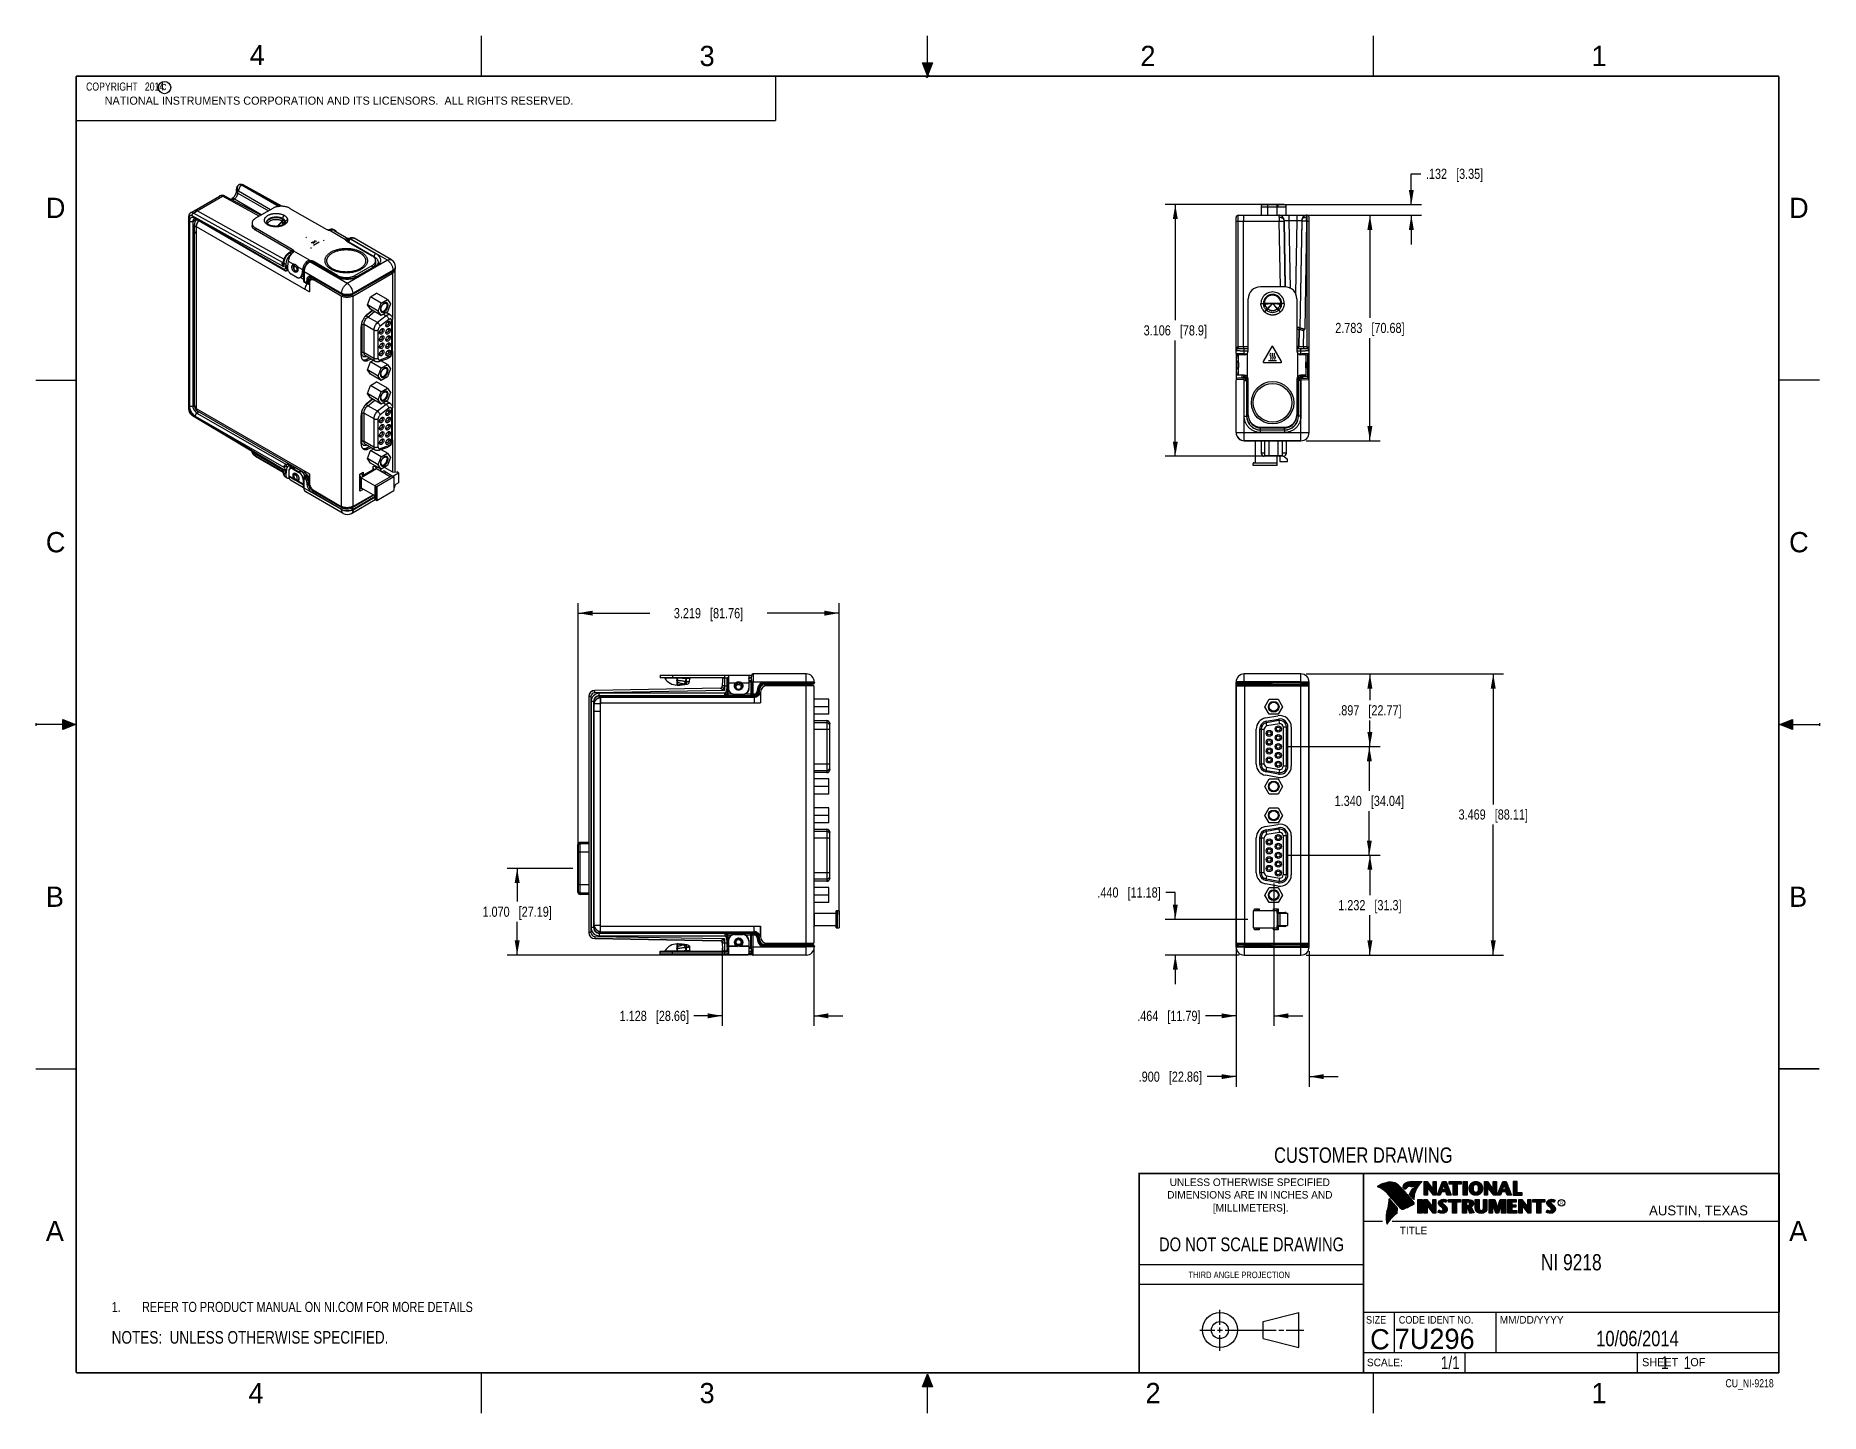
# Model space of a CAD drawing. Header units: inches. Extents: x 0 to 22, y 0 to 17.
import ezdxf

# ---------------------------------------------------------------- set-up
doc = ezdxf.new("R2010")
doc.units = ezdxf.units.IN
doc.header["$LTSCALE"] = 1.21
doc.header["$MEASUREMENT"] = 0
doc.layers.get('0').update_dxf_attribs({"linetype": 'CONTINUOUS'})
for name, color, linetype in [('02___PRT_ALL_AXES', 7, 'CONTINUOUS'), ('03___PRT_ALL_CURVES', 7, 'CONTINUOUS'), ('3_ALL_AXES', 7, 'CONTINUOUS'), ('COSMETIC', 7, 'CONTINUOUS'), ('DETAIL', 7, 'CONTINUOUS'), ('DIMENSIONS', 7, 'CONTINUOUS'), ('FEATURES', 7, 'CONTINUOUS'), ('NOTE', 7, 'CONTINUOUS')]:
    doc.layers.add(name, color=color, linetype=linetype)
doc.styles.get("Standard").update_dxf_attribs({"font": 'txt', "width": 0.8})
doc.styles.add('TEXTSTYLE_2', font='txt')
doc.styles.add('TEXTSTYLE_3', font='txt', dxfattribs={"width": 0.9})
doc.dimstyles.new('DIMSTYLE_1', dxfattribs={"dimtxt": 0.125, "dimasz": 0.18, "dimexe": 0.125, "dimexo": 0.0625, "dimgap": 0.0625, "dimtad": 0, "dimtih": 1, "dimtoh": 1, "dimdec": 3, "dimzin": 4, "dimdsep": 46, "dimtxsty": 'STANDARD', "dimblk": '_FILLED', "dimblk1": '_FILLED', "dimblk2": '_FILLED', "dimcen": 0.09, "dimadec": 0, "dimazin": 0, "dimtp": 0.001, "dimtm": 0.001, "dimtfac": 1, "dimtdec": 3, "dimtofl": 0, "dimtmove": 0, "dimatfit": 3, "dimldrblk": '_FILLED', "dimfxl": 1, "dimtolj": 1, "dimtzin": 4, "dimarcsym": 0})

msp = doc.modelspace()

# ---------------------------------------------------------------- texts
at = {"color": 2, "linetype": 'CONTINUOUS', "line_spacing_factor": 0.9}
for s, insert, char_height, width, attachment_point, style in [('4', (2.64, 16.8869), 0.25, 0.25, 1, 'TEXTSTYLE_2'), ('3', (8.1875, 16.875), 0.25, 0.25, 1, 'TEXTSTYLE_2'), ('2', (13.625, 16.875), 0.25, 0.25, 1, 'TEXTSTYLE_2'), ('1', (19.1875, 16.875), 0.25, 0.25, 1, 'TEXTSTYLE_2'), ('c', (1.5463, 16.428), 0.1, 0.1, 1, 'TEXTSTYLE_2'), ('NATIONAL INSTRUMENTS CORPORATION AND ITS LICENSORS.  ALL RIGHTS RESERVED.', (0.851, 16.2482), 0.1, 7.3, 1, 'TEXTSTYLE_2'), ('D', (0.125, 15), 0.25, 0.25, 1, 'TEXTSTYLE_2'), ('D', (21.625, 15), 0.25, 0.25, 1, 'TEXTSTYLE_2'), ('C', (0.125, 10.875), 0.25, 0.25, 1, 'TEXTSTYLE_2'), ('C', (21.625, 10.875), 0.25, 0.25, 1, 'TEXTSTYLE_2'), ('B', (0.125, 6.5), 0.25, 0.25, 1, 'TEXTSTYLE_2'), ('B', (21.625, 6.5), 0.25, 0.25, 1, 'TEXTSTYLE_2'), ('UNLESS OTHERWISE SPECIFIED', (14.9742, 2.8979), 0.093, 2.418, 2, 'TEXTSTYLE_2'), ('DIMENSIONS ARE IN INCHES AND', (14.9742, 2.7431), 0.093, 2.604, 2, 'TEXTSTYLE_2'), ('[MILLIMETERS].', (14.9844, 2.5829), 0.093, 1.302, 2, 'TEXTSTYLE_2'), ('R', (18.7972, 2.6166), 0.0418, 0.041753, 1, 'TEXTSTYLE_2'), ('AUSTIN, TEXAS', (19.898, 2.5642), 0.121576, 1.580488, 1, 'TEXTSTYLE_2'), ('A', (0.125, 2.375), 0.25, 0.25, 1, 'TEXTSTYLE_2'), ('TITLE', (16.8235, 2.303), 0.093, 0.465, 1, 'TEXTSTYLE_2'), ('A', (21.625, 2.375), 0.25, 0.25, 1, 'TEXTSTYLE_2'), ('SIZE', (16.407, 1.2002), 0.093, 0.3348, 1, 'TEXTSTYLE_3'), ('CODE IDENT NO.', (16.8114, 1.2002), 0.093, 1.1718, 1, 'TEXTSTYLE_3'), ('MM/DD/YYYY', (18.0565, 1.2002), 0.093, 0.93, 1, 'TEXTSTYLE_2'), ('SCALE:', (16.4187, 0.6745), 0.093, 0.558, 1, 'TEXTSTYLE_2'), ('SHEET    OF', (19.8121, 0.6815), 0.1, 1.1, 1, 'TEXTSTYLE_2'), ('4', (2.625, 0.375), 0.25, 0.25, 1, 'TEXTSTYLE_2'), ('3', (8.1875, 0.375), 0.25, 0.25, 1, 'TEXTSTYLE_2'), ('2', (13.6875, 0.375), 0.25, 0.25, 1, 'TEXTSTYLE_2'), ('1', (19.1875, 0.375), 0.25, 0.25, 1, 'TEXTSTYLE_2')]:
    msp.add_mtext(s, dxfattribs=dict(at, insert=insert, char_height=char_height, width=width, attachment_point=attachment_point, style=style))
at = {"color": 7, "linetype": 'CONTINUOUS', "attachment_point": 2, "line_spacing_factor": 0.9}
for s, insert, char_height, width in [('CUSTOMER DRAWING', (16.3742, 3.2811), 0.19, 2.432), ('DO NOT SCALE DRAWING', (14.9953, 2.1698), 0.17, 2.72)]:
    msp.add_mtext(s, dxfattribs=dict(at, insert=insert, char_height=char_height, width=width))
at = {"color": 2, "linetype": 'CONTINUOUS', "insert": (14.2178, 1.7486), "char_height": 0.08, "width": 1.408, "attachment_point": 1, "line_spacing_factor": 0.9}
msp.add_mtext('THIRD ANGLE PROJECTION', dxfattribs=at)
at = {"color": 7, "linetype": 'CONTINUOUS', "char_height": 0.25, "line_spacing_factor": 0.9, "style": 'TEXTSTYLE_2'}
for s, insert, width, attachment_point in [('C', (16.5785, 1.0393), 0.25, 2), ('7U296', (16.7614, 1.0441), 1.25, 1)]:
    msp.add_mtext(s, dxfattribs=dict(at, insert=insert, width=width, attachment_point=attachment_point))
at = {"layer": 'DETAIL', "color": 2, "linetype": 'CONTINUOUS', "char_height": 0.1, "line_spacing_factor": 0.9}
for s, insert, width, attachment_point in [('  COPYRIGHT   2014', (0.5624, 16.4219), 1.44, 1), ('CU_NI-9218', (21.4352, 0.4213), 0.8, 3)]:
    msp.add_mtext(s, dxfattribs=dict(at, insert=insert, width=width, attachment_point=attachment_point))
at = {"layer": 'DETAIL', "color": 7, "linetype": 'CONTINUOUS', "char_height": 0.15625, "line_spacing_factor": 0.9}
for s, insert, width, attachment_point in [('1/1', (17.5623, 0.7032), 0.375, 3), ('     1    1', (19.8125, 0.7031), 1.375, 1)]:
    msp.add_mtext(s, dxfattribs=dict(at, insert=insert, width=width, attachment_point=attachment_point))
at = {"layer": 'NOTE', "color": 7, "linetype": 'CONTINUOUS', "attachment_point": 2, "line_spacing_factor": 0.9}
for s, insert, char_height, width in [('NI 9218\\P ', (18.9387, 1.9646), 0.2, 1.12), ('10/06/2014 ', (19.755, 1.0181), 0.19, 1.672)]:
    msp.add_mtext(s, dxfattribs=dict(at, insert=insert, char_height=char_height, width=width))

# ---------------------------------------------------------------- blocks, each defined once
blk = doc.blocks.new('SYMBOL_9_BL0', base_point=(3.625, 1.312))
at = {"color": 2, "linetype": 'CONTINUOUS', "width": 0.8}
for s, p in [('1.', (0.938, 1.25)), ('REFER TO PRODUCT MANUAL ON NI.COM FOR MORE DETAILS', (1.312, 1.25))]:
    blk.add_text(s, height=0.125, dxfattribs=at).set_placement(p)
blk = doc.blocks.new('_FILLED')
at = {"color": 0, "linetype": 'BYBLOCK'}
blk.add_solid([(0, 0), (-1, 0.17), (-1, -0.17)], dxfattribs=at)
blk = doc.blocks.new('*D0')
at = {"layer": 'DIMENSIONS', "color": 2, "linetype": 'CONTINUOUS'}
for p, q in [((15.394, 14.784), (16.58, 14.784)), ((16.455, 14.784), (16.455, 13.518)), ((16.455, 12.002), (16.455, 13.268)), ((15.667, 12.002), (16.58, 12.002))]:
    blk.add_line(p, q, dxfattribs=at)
at = {"layer": 'DIMENSIONS', "color": 2, "linetype": 'CONTINUOUS', "xscale": 0.18, "yscale": 0.18, "zscale": 0.18}
for p, rotation in [((16.455, 14.784), 90), ((16.455, 12.002), 270)]:
    blk.add_blockref('_FILLED', p, dxfattribs=dict(at, rotation=rotation))
at = {"layer": 'DIMENSIONS', "color": 2, "linetype": 'CONTINUOUS', "insert": (16.455, 13.456), "char_height": 0.125, "width": 1.325, "attachment_point": 2, "line_spacing_factor": 0.9}
blk.add_mtext('2.783{\\Ftxt.shx;\\W1.000000;\\H0.125000; }[70.68]', dxfattribs=at)
blk = doc.blocks.new('*D1')
at = {"layer": 'DIMENSIONS', "color": 2, "linetype": 'CONTINUOUS'}
for p, q in [((15.667, 9.124), (18.101, 9.124)), ((17.976, 9.124), (17.976, 7.514)), ((17.976, 5.655), (17.976, 7.264)), ((15.667, 5.655), (18.101, 5.655))]:
    blk.add_line(p, q, dxfattribs=at)
at = {"layer": 'DIMENSIONS', "color": 2, "linetype": 'CONTINUOUS', "xscale": 0.18, "yscale": 0.18, "zscale": 0.18}
for p, rotation in [((17.976, 9.124), 90), ((17.976, 5.655), 270)]:
    blk.add_blockref('_FILLED', p, dxfattribs=dict(at, rotation=rotation))
at = {"layer": 'DIMENSIONS', "color": 2, "linetype": 'CONTINUOUS', "insert": (17.976, 7.452), "char_height": 0.125, "width": 1.325, "attachment_point": 2, "line_spacing_factor": 0.9}
blk.add_mtext('3.469{\\Ftxt.shx;\\W1.000000;\\H0.125000; }[88.11]', dxfattribs=at)
blk = doc.blocks.new('*D2')
at = {"layer": 'DIMENSIONS', "color": 2, "linetype": 'CONTINUOUS'}
for p, q in [((15.448, 8.227), (16.573, 8.227)), ((16.448, 8.227), (16.448, 7.682)), ((16.448, 6.887), (16.448, 7.432)), ((15.448, 6.887), (16.573, 6.887))]:
    blk.add_line(p, q, dxfattribs=at)
at = {"layer": 'DIMENSIONS', "color": 2, "linetype": 'CONTINUOUS', "xscale": 0.18, "yscale": 0.18, "zscale": 0.18}
for p, rotation in [((16.448, 8.227), 90), ((16.448, 6.887), 270)]:
    blk.add_blockref('_FILLED', p, dxfattribs=dict(at, rotation=rotation))
at = {"layer": 'DIMENSIONS', "color": 2, "linetype": 'CONTINUOUS', "insert": (16.448, 7.62), "char_height": 0.125, "width": 1.325, "attachment_point": 2, "line_spacing_factor": 0.9}
blk.add_mtext('1.340{\\Ftxt.shx;\\W1.000000;\\H0.125000; }[34.04]', dxfattribs=at)
blk = doc.blocks.new('*D3')
at = {"layer": 'DIMENSIONS', "color": 2, "linetype": 'CONTINUOUS'}
for p, q in [((15.448, 6.887), (16.58, 6.887)), ((16.455, 6.887), (16.455, 6.396)), ((16.455, 5.655), (16.455, 6.146)), ((15.667, 5.655), (16.58, 5.655))]:
    blk.add_line(p, q, dxfattribs=at)
at = {"layer": 'DIMENSIONS', "color": 2, "linetype": 'CONTINUOUS', "xscale": 0.18, "yscale": 0.18, "zscale": 0.18}
for p, rotation in [((16.455, 6.887), 90), ((16.455, 5.655), 270)]:
    blk.add_blockref('_FILLED', p, dxfattribs=dict(at, rotation=rotation))
at = {"layer": 'DIMENSIONS', "color": 2, "linetype": 'CONTINUOUS', "insert": (16.455, 6.333), "char_height": 0.125, "width": 1.225, "attachment_point": 2, "line_spacing_factor": 0.9}
blk.add_mtext('1.232{\\Ftxt.shx;\\W1.000000;\\H0.125000; }[31.3]', dxfattribs=at)
blk = doc.blocks.new('*D4')
at = {"layer": 'DIMENSIONS', "color": 2, "linetype": 'CONTINUOUS'}
for p, q in [((15.667, 9.124), (16.58, 9.124)), ((16.455, 9.124), (16.455, 8.8)), ((16.455, 8.227), (16.455, 8.55)), ((15.448, 8.227), (16.58, 8.227))]:
    blk.add_line(p, q, dxfattribs=at)
at = {"layer": 'DIMENSIONS', "color": 2, "linetype": 'CONTINUOUS', "xscale": 0.18, "yscale": 0.18, "zscale": 0.18}
for p, rotation in [((16.455, 9.124), 90), ((16.455, 8.227), 270)]:
    blk.add_blockref('_FILLED', p, dxfattribs=dict(at, rotation=rotation))
at = {"layer": 'DIMENSIONS', "color": 2, "linetype": 'CONTINUOUS', "insert": (16.455, 8.738), "char_height": 0.125, "width": 1.225, "attachment_point": 2, "line_spacing_factor": 0.9}
blk.add_mtext('.897{\\Ftxt.shx;\\W1.000000;\\H0.125000; }[22.77]', dxfattribs=at)
blk = doc.blocks.new('*D5')
at = {"layer": 'DIMENSIONS', "color": 2, "linetype": 'CONTINUOUS'}
for p, q in [((15.269, 6.538), (15.269, 4.78)), ((14.805, 5.831), (14.805, 4.78)), ((14.805, 4.905), (14.429, 4.905)), ((15.269, 4.905), (15.629, 4.905))]:
    blk.add_line(p, q, dxfattribs=at)
at = {"layer": 'DIMENSIONS', "color": 2, "linetype": 'CONTINUOUS', "xscale": 0.18, "yscale": 0.18, "zscale": 0.18}
blk.add_blockref('_FILLED', (14.805, 4.905), dxfattribs=at)
at = {"layer": 'DIMENSIONS', "color": 2, "linetype": 'CONTINUOUS', "xscale": 0.18, "yscale": 0.18, "zscale": 0.18, "rotation": 180}
blk.add_blockref('_FILLED', (15.269, 4.905), dxfattribs=at)
at = {"layer": 'DIMENSIONS', "color": 2, "linetype": 'CONTINUOUS', "insert": (14.366, 4.967), "char_height": 0.125, "width": 1.225, "attachment_point": 3, "line_spacing_factor": 0.9}
blk.add_mtext('.464{\\Ftxt.shx;\\W1.000000;\\H0.125000; }[11.79]', dxfattribs=at)
blk = doc.blocks.new('*D6')
at = {"layer": 'DIMENSIONS', "color": 2, "linetype": 'CONTINUOUS'}
for p, q in [((14.805, 5.696), (14.805, 4.03)), ((15.705, 5.704), (15.705, 4.03)), ((14.805, 4.155), (14.447, 4.155)), ((15.705, 4.155), (16.065, 4.155))]:
    blk.add_line(p, q, dxfattribs=at)
at = {"layer": 'DIMENSIONS', "color": 2, "linetype": 'CONTINUOUS', "xscale": 0.18, "yscale": 0.18, "zscale": 0.18}
blk.add_blockref('_FILLED', (14.805, 4.155), dxfattribs=at)
at = {"layer": 'DIMENSIONS', "color": 2, "linetype": 'CONTINUOUS', "xscale": 0.18, "yscale": 0.18, "zscale": 0.18, "rotation": 180}
blk.add_blockref('_FILLED', (15.705, 4.155), dxfattribs=at)
at = {"layer": 'DIMENSIONS', "color": 2, "linetype": 'CONTINUOUS', "insert": (14.384, 4.217), "char_height": 0.125, "width": 1.225, "attachment_point": 3, "line_spacing_factor": 0.9}
blk.add_mtext('.900{\\Ftxt.shx;\\W1.000000;\\H0.125000; }[22.86]', dxfattribs=at)
blk = doc.blocks.new('*D7')
at = {"layer": 'DIMENSIONS', "color": 2, "linetype": 'CONTINUOUS'}
for p, q in [((6.626, 6.725), (5.813, 6.725)), ((5.938, 6.725), (5.938, 6.315)), ((5.938, 5.655), (5.938, 6.065)), ((8.787, 5.655), (5.813, 5.655))]:
    blk.add_line(p, q, dxfattribs=at)
at = {"layer": 'DIMENSIONS', "color": 2, "linetype": 'CONTINUOUS', "xscale": 0.18, "yscale": 0.18, "zscale": 0.18}
for p, rotation in [((5.938, 6.725), 90.0001115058), ((5.938, 5.655), 270)]:
    blk.add_blockref('_FILLED', p, dxfattribs=dict(at, rotation=rotation))
at = {"layer": 'DIMENSIONS', "color": 2, "linetype": 'CONTINUOUS', "insert": (5.938, 6.252), "char_height": 0.125, "width": 1.325, "attachment_point": 2, "line_spacing_factor": 0.9}
blk.add_mtext('1.070{\\Ftxt.shx;\\W1.000000;\\H0.125000; }[27.19]', dxfattribs=at)
blk = doc.blocks.new('*D8')
at = {"layer": 'DIMENSIONS', "color": 2, "linetype": 'CONTINUOUS'}
for p, q in [((8.468, 5.745), (8.468, 4.78)), ((9.596, 5.737), (9.596, 4.78)), ((8.468, 4.905), (8.119, 4.905)), ((9.596, 4.905), (9.956, 4.905))]:
    blk.add_line(p, q, dxfattribs=at)
at = {"layer": 'DIMENSIONS', "color": 2, "linetype": 'CONTINUOUS', "xscale": 0.18, "yscale": 0.18, "zscale": 0.18}
blk.add_blockref('_FILLED', (8.468, 4.905), dxfattribs=at)
at = {"layer": 'DIMENSIONS', "color": 2, "linetype": 'CONTINUOUS', "xscale": 0.18, "yscale": 0.18, "zscale": 0.18, "rotation": 180}
blk.add_blockref('_FILLED', (9.596, 4.905), dxfattribs=at)
at = {"layer": 'DIMENSIONS', "color": 2, "linetype": 'CONTINUOUS', "insert": (8.057, 4.967), "char_height": 0.125, "width": 1.325, "attachment_point": 3, "line_spacing_factor": 0.9}
blk.add_mtext('1.128{\\Ftxt.shx;\\W1.000000;\\H0.125000; }[28.66]', dxfattribs=at)
blk = doc.blocks.new('*D9')
at = {"layer": 'DIMENSIONS', "color": 2, "linetype": 'CONTINUOUS'}
for p, q in [((14.055, 6.427), (13.937, 6.427)), ((14.055, 6.095), (14.055, 6.427)), ((14.951, 6.095), (13.93, 6.095)), ((14.842, 5.655), (13.93, 5.655)), ((14.055, 5.655), (14.055, 5.295))]:
    blk.add_line(p, q, dxfattribs=at)
at = {"layer": 'DIMENSIONS', "color": 2, "linetype": 'CONTINUOUS', "xscale": 0.18, "yscale": 0.18, "zscale": 0.18}
for p, rotation in [((14.055, 6.095), 270), ((14.055, 5.655), 90)]:
    blk.add_blockref('_FILLED', p, dxfattribs=dict(at, rotation=rotation))
at = {"layer": 'DIMENSIONS', "color": 2, "linetype": 'CONTINUOUS', "insert": (13.875, 6.49), "char_height": 0.125, "width": 1.225, "attachment_point": 3, "line_spacing_factor": 0.9}
blk.add_mtext('.440{\\Ftxt.shx;\\W1.000000;\\H0.125000; }[11.18]', dxfattribs=at)
blk = doc.blocks.new('*D10')
at = {"layer": 'DIMENSIONS', "color": 2, "linetype": 'CONTINUOUS'}
for p, q in [((15.193, 14.916), (13.93, 14.916)), ((14.055, 14.916), (14.055, 13.488)), ((14.055, 11.81), (14.055, 13.238)), ((15.2, 11.81), (13.93, 11.81))]:
    blk.add_line(p, q, dxfattribs=at)
at = {"layer": 'DIMENSIONS', "color": 2, "linetype": 'CONTINUOUS', "xscale": 0.18, "yscale": 0.18, "zscale": 0.18}
for p, rotation in [((14.055, 14.916), 90), ((14.055, 11.81), 270)]:
    blk.add_blockref('_FILLED', p, dxfattribs=dict(at, rotation=rotation))
at = {"layer": 'DIMENSIONS', "color": 2, "linetype": 'CONTINUOUS', "insert": (14.055, 13.426), "char_height": 0.125, "width": 1.225, "attachment_point": 2, "line_spacing_factor": 0.9}
blk.add_mtext('3.106{\\Ftxt.shx;\\W1.000000;\\H0.125000; }[78.9]', dxfattribs=at)
blk = doc.blocks.new('*D11')
at = {"layer": 'DIMENSIONS', "color": 2, "linetype": 'CONTINUOUS'}
for p, q in [((6.689, 6.788), (6.689, 9.999)), ((9.908, 6.157), (9.908, 9.999)), ((6.689, 9.874), (7.573, 9.874)), ((9.908, 9.874), (9.023, 9.874))]:
    blk.add_line(p, q, dxfattribs=at)
at = {"layer": 'DIMENSIONS', "color": 2, "linetype": 'CONTINUOUS', "xscale": 0.18, "yscale": 0.18, "zscale": 0.18, "rotation": 180}
blk.add_blockref('_FILLED', (6.689, 9.874), dxfattribs=at)
at = {"layer": 'DIMENSIONS', "color": 2, "linetype": 'CONTINUOUS', "xscale": 0.18, "yscale": 0.18, "zscale": 0.18}
blk.add_blockref('_FILLED', (9.908, 9.874), dxfattribs=at)
at = {"layer": 'DIMENSIONS', "color": 2, "linetype": 'CONTINUOUS', "insert": (8.298, 9.936), "char_height": 0.125, "width": 1.325, "attachment_point": 2, "line_spacing_factor": 0.9}
blk.add_mtext('3.219{\\Ftxt.shx;\\W1.000000;\\H0.125000; }[81.76]', dxfattribs=at)
blk = doc.blocks.new('*D12')
at = {"layer": 'DIMENSIONS', "color": 2, "linetype": 'CONTINUOUS'}
for p, q in [((16.966, 14.916), (16.966, 15.295)), ((16.966, 15.295), (17.083, 15.295)), ((15.318, 14.916), (17.091, 14.916)), ((15.679, 14.784), (17.091, 14.784)), ((16.966, 14.784), (16.966, 14.424))]:
    blk.add_line(p, q, dxfattribs=at)
at = {"layer": 'DIMENSIONS', "color": 2, "linetype": 'CONTINUOUS', "xscale": 0.18, "yscale": 0.18, "zscale": 0.18}
for p, rotation in [((16.966, 14.916), 270), ((16.966, 14.784), 90)]:
    blk.add_blockref('_FILLED', p, dxfattribs=dict(at, rotation=rotation))
at = {"layer": 'DIMENSIONS', "color": 2, "linetype": 'CONTINUOUS', "insert": (17.146, 15.358), "char_height": 0.125, "width": 1.125, "attachment_point": 1, "line_spacing_factor": 0.9}
blk.add_mtext('.132{\\Ftxt.shx;\\W1.000000;\\H0.125000; }[3.35]', dxfattribs=at)
blk = doc.blocks.new('SYMBOL_4_BL1', base_point=(3.1215, 0.9375))
at = {"layer": 'DETAIL', "color": 2, "linetype": 'CONTINUOUS', "width": 0.8}
blk.add_text('NOTES:  UNLESS OTHERWISE SPECIFIED.', height=0.156, dxfattribs=at).set_placement((0.9375, 0.8595))

# ---------------------------------------------------------------- dimensions: what is measured, and where the dimension line sits
at = {"layer": 'DIMENSIONS', "color": 2, "linetype": 'CONTINUOUS'}
for base, p1, p2, angle, picture, middle in [((16.9659, 14.7845), (15.2557, 14.9163), (15.6168, 14.7845), 270, '*D12', (17.7084, 15.295)), ((14.0547, 11.8101), (15.2557, 14.9163), (15.2623, 11.8101), 270, '*D10', (14.0547, 13.3632)), ((16.4547, 14.7845), (15.6047, 12.0017), (15.3316, 14.7845), 90, '*D0', (16.4547, 13.3931)), ((16.4547, 8.2271), (15.6047, 9.1237), (15.3852, 8.2271), 270, '*D4', (16.4547, 8.6754)), ((17.9762, 5.6547), (15.6047, 9.1237), (15.6047, 5.6547), 270, '*D1', (17.9762, 7.3892)), ((16.4481, 6.8869), (15.3852, 8.2271), (15.3852, 6.8869), 270, '*D2', (16.4481, 7.557)), ((16.4547, 6.8869), (15.6047, 5.6547), (15.3852, 6.8869), 90, '*D3', (16.4547, 6.2708)), ((5.9378, 6.7251), (8.8493, 5.6547), (6.6885, 6.7251), 90.00004, '*D7', (5.9378, 6.1899)), ((14.0547, 6.095), (14.9047, 5.6547), (15.0136, 6.095), 90, '*D9', (13.2622, 6.4274)), ((14.8047, 4.9047), (15.2687, 6.6002), (14.8047, 5.8936), 180, '*D5', (13.7536, 4.9047)), ((8.4681, 4.9047), (9.5965, 5.7997), (8.4681, 5.8073), 180, '*D8', (7.3943, 4.9047))]:
    dim = msp.add_linear_dim(base=base, p1=p1, p2=p2, angle=angle, dimstyle='DIMSTYLE_1', dxfattribs=at)
    dim.commit()
    dim.dimension.update_dxf_attribs({"geometry": picture, "text_midpoint": middle, "dimtype": 160})
for base, p1, p2, picture, middle in [((9.9075, 9.8737), (6.6885, 6.7251), (9.9075, 6.095), '*D11', (8.298, 9.8737)), ((15.7047, 4.1547), (14.8047, 5.7585), (15.7047, 5.7661), '*D6', (13.7718, 4.1547))]:
    dim = msp.add_linear_dim(base=base, p1=p1, p2=p2, dimstyle='DIMSTYLE_1', dxfattribs=at)
    dim.commit()
    dim.dimension.update_dxf_attribs({"geometry": picture, "text_midpoint": middle, "dimtype": 160})

# ---------------------------------------------------------------- hatches: boundary and pattern name
at = {"linetype": 'CONTINUOUS'}
for points in [[(11, 16.51), (10.9375, 16.6663), (11.0625, 16.6663)], [(0.3337, 8.5625), (0.49, 8.5), (0.3337, 8.4375)], [(21.6663, 8.5625), (21.6663, 8.4375), (21.51, 8.5)], [(10.9375, 0.3287), (11, 0.485), (11.0625, 0.3287)]]:
    msp.add_hatch(color=2, dxfattribs=at).paths.add_polyline_path(points)

# ---------------------------------------------------------------- linework, layer by layer
at = {"color": 2, "linetype": 'CONTINUOUS'}
for p, q in [((5.5, 16.5), (5.5, 17)), ((11, 16.485), (11, 17)), ((16.5, 16.5), (16.5, 17)), ((11, 16.51), (10.9375, 16.6663)), ((10.9375, 16.6663), (11.0625, 16.6663)), ((11.015, 16.515), (10.985, 16.485)), ((10.985, 16.485), (11, 16.515)), ((11.0625, 16.6663), (11, 16.51)), ((11, 16.485), (11.015, 16.515)), ((0.4999, 16.5), (9.1249, 16.5)), ((0.4999, 16.5), (0.4999, 15.9531)), ((9.1249, 16.5), (9.1249, 15.9531)), ((0.4999, 15.9531), (9.1249, 15.9531)), ((0, 12.75), (0.5, 12.75)), ((22, 12.75), (21.5, 12.75)), ((0, 8.515), (0, 8.485)), ((0.49, 8.5), (0, 8.5)), ((0.3337, 8.4375), (0.3337, 8.5625)), ((0.3337, 8.5625), (0.49, 8.5)), ((0.49, 8.5), (0.3337, 8.4375)), ((21.51, 8.5), (21.6663, 8.5625)), ((21.51, 8.5), (22, 8.5)), ((21.6663, 8.4375), (21.51, 8.5)), ((21.6663, 8.5625), (21.6663, 8.4375)), ((22, 8.515), (22, 8.485)), ((0, 4.25), (0.5, 4.25)), ((16.3737, 2.9596), (21.5037, 2.9596)), ((16.3737, 2.9596), (16.3737, 1.2496)), ((16.375, 2.96), (21.5, 2.96)), ((21.5037, 2.9596), (21.5037, 1.2496)), ((16.5578, 2.796), (16.5578, 2.7989)), ((16.5646, 2.7936), (16.5646, 2.8033)), ((16.5714, 2.7909), (16.5714, 2.8075)), ((16.5782, 2.788), (16.5782, 2.8116)), ((16.5851, 2.7849), (16.5851, 2.8154)), ((16.5919, 2.7815), (16.5919, 2.819)), ((16.5987, 2.7778), (16.5987, 2.8221)), ((16.6055, 2.7738), (16.6055, 2.8249)), ((16.6124, 2.7696), (16.6124, 2.8276)), ((16.6192, 2.765), (16.6192, 2.8301)), ((16.626, 2.7601), (16.626, 2.8325)), ((16.6329, 2.7549), (16.6329, 2.8347)), ((16.6397, 2.7492), (16.6397, 2.8367)), ((16.6465, 2.7431), (16.6465, 2.8386)), ((16.6533, 2.7366), (16.6533, 2.8403)), ((16.6602, 2.7295), (16.6602, 2.8419)), ((16.667, 2.7221), (16.667, 2.8435)), ((16.6738, 2.7146), (16.6738, 2.8449)), ((16.6806, 2.707), (16.6806, 2.8459)), ((16.6875, 2.6995), (16.6875, 2.8467)), ((16.7939, 2.533), (16.6919, 2.6489)), ((16.6943, 2.6918), (16.6943, 2.8472)), ((16.7011, 2.6841), (16.7011, 2.8474)), ((16.708, 2.6764), (16.708, 2.8474)), ((16.7148, 2.6685), (16.7148, 2.847)), ((16.7216, 2.6607), (16.7216, 2.8465)), ((16.7284, 2.6527), (16.7284, 2.8456)), ((16.7353, 2.6447), (16.7353, 2.8445)), ((16.7421, 2.6366), (16.7421, 2.8431)), ((16.7489, 2.6285), (16.7489, 2.8417)), ((16.7557, 2.6204), (16.7557, 2.84)), ((16.7626, 2.6125), (16.7626, 2.8378)), ((16.7694, 2.6046), (16.7694, 2.8352)), ((16.7762, 2.5968), (16.7762, 2.8321)), ((16.7831, 2.5891), (16.7831, 2.8284)), ((16.7899, 2.5815), (16.7899, 2.8242)), ((16.7967, 2.5739), (16.7967, 2.8193)), ((16.8035, 2.5665), (16.8035, 2.8136)), ((16.8104, 2.5591), (16.8104, 2.807)), ((16.8172, 2.5519), (16.8172, 2.7996)), ((16.824, 2.5447), (16.824, 2.7924)), ((16.8308, 2.5375), (16.8308, 2.7853)), ((16.8377, 2.5314), (16.8377, 2.7781)), ((16.8445, 2.5262), (16.8445, 2.7709)), ((16.8513, 2.523), (16.8513, 2.7637)), ((16.8581, 2.5224), (16.8581, 2.7565)), ((16.8864, 2.7664), (16.8632, 2.7937)), ((16.865, 2.5241), (16.865, 2.7493)), ((16.8877, 2.7723), (16.8682, 2.7952)), ((16.8718, 2.791), (16.8718, 2.8085)), ((16.8718, 2.527), (16.8718, 2.7421)), ((16.8786, 2.783), (16.8786, 2.8206)), ((16.8786, 2.5298), (16.8786, 2.7348)), ((16.8855, 2.7749), (16.8855, 2.8281)), ((16.8855, 2.5327), (16.8855, 2.727)), ((16.8923, 2.7747), (16.8923, 2.8335)), ((16.8923, 2.5356), (16.8923, 2.7187)), ((16.8991, 2.7788), (16.8991, 2.8375)), ((16.8991, 2.5385), (16.8991, 2.7104)), ((16.9059, 2.7837), (16.9059, 2.8408)), ((16.9059, 2.5415), (16.9059, 2.7022)), ((16.9128, 2.7896), (16.9128, 2.8436)), ((16.9128, 2.5446), (16.9128, 2.6939)), ((16.9196, 2.7966), (16.9196, 2.8459)), ((16.9196, 2.5477), (16.9196, 2.6856)), ((16.9264, 2.8018), (16.9264, 2.8477)), ((16.9264, 2.5508), (16.9264, 2.6774)), ((16.9332, 2.8053), (16.9332, 2.849)), ((16.9332, 2.554), (16.9332, 2.6691)), ((16.9401, 2.8077), (16.9401, 2.8499)), ((16.9401, 2.5573), (16.9401, 2.6608)), ((16.9616, 2.6797), (16.9434, 2.7005)), ((16.9469, 2.8082), (16.9469, 2.8509)), ((16.9469, 2.5606), (16.9469, 2.6526)), ((16.9653, 2.6828), (16.9492, 2.7013)), ((16.9537, 2.8069), (16.9537, 2.8518)), ((16.9537, 2.696), (16.9537, 2.7109)), ((16.9537, 2.5639), (16.9537, 2.6443)), ((16.9606, 2.8048), (16.9606, 2.8525)), ((16.9606, 2.6882), (16.9606, 2.7266)), ((16.9674, 2.8034), (16.9674, 2.8531)), ((16.9674, 2.6802), (16.9674, 2.7444)), ((16.9742, 2.8027), (16.9742, 2.8536)), ((16.9742, 2.672), (16.9742, 2.7568)), ((16.981, 2.8023), (16.981, 2.854)), ((16.981, 2.664), (16.981, 2.7634)), ((16.9838, 2.8589), (17.0997, 2.8607)), ((16.9839, 2.8541), (17.087, 2.8557)), ((16.9879, 2.802), (16.9879, 2.8542)), ((16.9879, 2.6563), (16.9879, 2.7665)), ((16.999, 2.637), (16.9946, 2.6418)), ((16.9947, 2.8019), (16.9947, 2.8543)), ((16.9947, 2.6748), (16.9947, 2.7683)), ((17.0015, 2.8005), (17.0015, 2.8544)), ((17.0015, 2.7195), (17.0015, 2.7694)), ((17.0083, 2.7963), (17.0083, 2.8545)), ((17.0083, 2.7388), (17.0083, 2.7698)), ((17.0152, 2.755), (17.0152, 2.8546)), ((17.022, 2.7691), (17.022, 2.8547)), ((17.0288, 2.7817), (17.0288, 2.8548)), ((17.0357, 2.7931), (17.0357, 2.8549)), ((17.0425, 2.8035), (17.0425, 2.855)), ((17.0493, 2.8131), (17.0493, 2.8551)), ((17.0561, 2.822), (17.0561, 2.8552)), ((17.063, 2.8303), (17.063, 2.8553)), ((17.0698, 2.8381), (17.0698, 2.8554)), ((17.0766, 2.8454), (17.0766, 2.8555)), ((17.1243, 2.8592), (17.1609, 2.8592)), ((17.1243, 2.6915), (17.1243, 2.8592)), ((17.1637, 2.6915), (17.1243, 2.6915)), ((17.1291, 2.8543), (17.1585, 2.8543)), ((17.1291, 2.6963), (17.1291, 2.8543)), ((17.1589, 2.6963), (17.1291, 2.6963)), ((17.1381, 2.6963), (17.1381, 2.8543)), ((17.1447, 2.6963), (17.1447, 2.8543)), ((17.1514, 2.6963), (17.1514, 2.8543)), ((17.1589, 2.8042), (17.1581, 2.8543)), ((17.1585, 2.8543), (17.2383, 2.7492)), ((17.2418, 2.6963), (17.1589, 2.8042)), ((17.1589, 2.8042), (17.1589, 2.6963)), ((17.1609, 2.8592), (17.2334, 2.7636)), ((17.2395, 2.6915), (17.1637, 2.7899)), ((17.1637, 2.7899), (17.1637, 2.6915)), ((17.1648, 2.7965), (17.1648, 2.8461)), ((17.1714, 2.7879), (17.1714, 2.8373)), ((17.1781, 2.7792), (17.1781, 2.8285)), ((17.1848, 2.7705), (17.1848, 2.8197)), ((17.1915, 2.7618), (17.1915, 2.8109)), ((17.1981, 2.7531), (17.1981, 2.8021)), ((17.2048, 2.7445), (17.2048, 2.7933)), ((17.2115, 2.7358), (17.2115, 2.7845)), ((17.2182, 2.7271), (17.2182, 2.7757)), ((17.2248, 2.7184), (17.2248, 2.7669)), ((17.2315, 2.7098), (17.2315, 2.7581)), ((17.2334, 2.8592), (17.2732, 2.8592)), ((17.2334, 2.7636), (17.2334, 2.8592)), ((17.2382, 2.7011), (17.2383, 2.7492)), ((17.2383, 2.8543), (17.2684, 2.8543)), ((17.2383, 2.7492), (17.2383, 2.8543)), ((17.2732, 2.6915), (17.2395, 2.6915)), ((17.2684, 2.6963), (17.2418, 2.6963)), ((17.2449, 2.6963), (17.2449, 2.8543)), ((17.2515, 2.6963), (17.2515, 2.8543)), ((17.2582, 2.6963), (17.2582, 2.8543)), ((17.2649, 2.6963), (17.2649, 2.8543)), ((17.2684, 2.8543), (17.2684, 2.6963)), ((17.2732, 2.8592), (17.2732, 2.6915)), ((17.2831, 2.6915), (17.3516, 2.8591)), ((17.3228, 2.6915), (17.2831, 2.6915)), ((17.2903, 2.6964), (17.3548, 2.8542)), ((17.3195, 2.6964), (17.2903, 2.6964)), ((17.2983, 2.6964), (17.2983, 2.7158)), ((17.3049, 2.6964), (17.3049, 2.7322)), ((17.3116, 2.6964), (17.3116, 2.7485)), ((17.3183, 2.6964), (17.3183, 2.7648)), ((17.3356, 2.7364), (17.3195, 2.6964)), ((17.3388, 2.7316), (17.3228, 2.6915)), ((17.325, 2.7101), (17.325, 2.7812)), ((17.3316, 2.7267), (17.3316, 2.7975)), ((17.394, 2.7364), (17.3356, 2.7364)), ((17.3383, 2.7364), (17.3383, 2.8138)), ((17.3905, 2.7316), (17.3388, 2.7316)), ((17.3409, 2.7533), (17.3624, 2.8228)), ((17.389, 2.7533), (17.3409, 2.7533)), ((17.345, 2.7666), (17.345, 2.8302)), ((17.345, 2.7364), (17.345, 2.7533)), ((17.3475, 2.7581), (17.3659, 2.8179)), ((17.3827, 2.7581), (17.3475, 2.7581)), ((17.3516, 2.8591), (17.3938, 2.8591)), ((17.3517, 2.7882), (17.3517, 2.8465)), ((17.3517, 2.7364), (17.3517, 2.7533)), ((17.3548, 2.8542), (17.3905, 2.8542)), ((17.3583, 2.8098), (17.3583, 2.8542)), ((17.3583, 2.7364), (17.3583, 2.7533)), ((17.3624, 2.8228), (17.3701, 2.8228)), ((17.365, 2.8228), (17.365, 2.8542)), ((17.365, 2.7364), (17.365, 2.7533)), ((17.3659, 2.8179), (17.3664, 2.8179)), ((17.3664, 2.8179), (17.3827, 2.7581)), ((17.3701, 2.8228), (17.389, 2.7533)), ((17.3717, 2.817), (17.3717, 2.8542)), ((17.3717, 2.7364), (17.3717, 2.7533)), ((17.3784, 2.7925), (17.3784, 2.8542)), ((17.3784, 2.7364), (17.3784, 2.7533)), ((17.385, 2.7679), (17.385, 2.8542)), ((17.385, 2.7364), (17.385, 2.7533)), ((17.3905, 2.8542), (17.4504, 2.6964)), ((17.4039, 2.6915), (17.3905, 2.7316)), ((17.3917, 2.7364), (17.3917, 2.851)), ((17.3938, 2.8591), (17.4574, 2.6915)), ((17.4074, 2.6964), (17.394, 2.7364)), ((17.3984, 2.7232), (17.3984, 2.8334)), ((17.4574, 2.6915), (17.4039, 2.6915)), ((17.4051, 2.7034), (17.4051, 2.8158)), ((17.4504, 2.6964), (17.4074, 2.6964)), ((17.4118, 2.6964), (17.4118, 2.7982)), ((17.4184, 2.6964), (17.4184, 2.7806)), ((17.4251, 2.6964), (17.4251, 2.763)), ((17.4318, 2.6964), (17.4318, 2.7455)), ((17.4327, 2.8591), (17.5802, 2.8591)), ((17.4327, 2.8278), (17.4327, 2.8591)), ((17.481, 2.8278), (17.4327, 2.8278)), ((17.4375, 2.8542), (17.5753, 2.8542)), ((17.4375, 2.8327), (17.4375, 2.8542)), ((17.4859, 2.8327), (17.4375, 2.8327)), ((17.4385, 2.6964), (17.4385, 2.7279)), ((17.4451, 2.8327), (17.4451, 2.8542)), ((17.4451, 2.6964), (17.4451, 2.7103)), ((17.4518, 2.8327), (17.4518, 2.8542)), ((17.4585, 2.8327), (17.4585, 2.8542)), ((17.4652, 2.8327), (17.4652, 2.8542)), ((17.4718, 2.8327), (17.4718, 2.8542)), ((17.4785, 2.8327), (17.4785, 2.8542)), ((17.481, 2.6915), (17.481, 2.8278)), ((17.5318, 2.6915), (17.481, 2.6915)), ((17.4859, 2.8327), (17.4852, 2.8542)), ((17.4859, 2.6964), (17.4859, 2.8327)), ((17.5269, 2.6964), (17.4859, 2.6964)), ((17.4919, 2.6964), (17.4919, 2.8542)), ((17.4985, 2.6964), (17.4985, 2.8542)), ((17.5052, 2.6964), (17.5052, 2.8542)), ((17.5119, 2.6964), (17.5119, 2.8542)), ((17.5186, 2.6964), (17.5186, 2.8542)), ((17.5269, 2.8327), (17.5252, 2.8542)), ((17.5753, 2.8327), (17.5269, 2.8327)), ((17.5269, 2.8327), (17.5269, 2.6964)), ((17.5802, 2.8278), (17.5318, 2.8278)), ((17.5318, 2.8278), (17.5318, 2.6915)), ((17.5319, 2.8327), (17.5319, 2.8542)), ((17.5386, 2.8327), (17.5386, 2.8542)), ((17.5453, 2.8327), (17.5453, 2.8542)), ((17.5519, 2.8327), (17.5519, 2.8542)), ((17.5586, 2.8327), (17.5586, 2.8542)), ((17.5653, 2.8327), (17.5653, 2.8542)), ((17.572, 2.8327), (17.572, 2.8542)), ((17.5753, 2.8542), (17.5753, 2.8327)), ((17.5802, 2.8591), (17.5802, 2.8278)), ((17.6059, 2.8591), (17.6565, 2.8591)), ((17.6059, 2.6915), (17.6059, 2.8591)), ((17.6565, 2.6915), (17.6059, 2.6915)), ((17.6108, 2.8542), (17.6516, 2.8542)), ((17.6108, 2.6964), (17.6108, 2.8542)), ((17.6516, 2.6964), (17.6108, 2.6964)), ((17.6187, 2.6964), (17.6187, 2.8542)), ((17.6254, 2.6964), (17.6254, 2.8542)), ((17.632, 2.6964), (17.632, 2.8542)), ((17.6387, 2.6964), (17.6387, 2.8542)), ((17.6454, 2.6964), (17.6454, 2.8542)), ((17.6516, 2.8542), (17.6516, 2.6964)), ((17.6565, 2.8591), (17.6565, 2.6915)), ((17.6849, 2.7803), (17.6851, 2.7836)), ((17.6849, 2.7769), (17.6849, 2.7803)), ((17.6849, 2.7735), (17.6849, 2.7769)), ((17.6851, 2.7701), (17.6849, 2.7735)), ((17.6851, 2.7836), (17.6853, 2.7869)), ((17.6854, 2.7668), (17.6851, 2.7701)), ((17.6853, 2.7869), (17.6857, 2.7901)), ((17.6859, 2.7634), (17.6854, 2.7668)), ((17.6857, 2.7901), (17.6862, 2.7933)), ((17.6864, 2.76), (17.6859, 2.7634)), ((17.6862, 2.7933), (17.6868, 2.7964)), ((17.687, 2.7567), (17.6864, 2.76)), ((17.6868, 2.7964), (17.6876, 2.7995)), ((17.6878, 2.7535), (17.687, 2.7567)), ((17.6876, 2.7995), (17.6884, 2.8024)), ((17.6886, 2.7503), (17.6878, 2.7535)), ((17.6884, 2.8024), (17.6893, 2.8053)), ((17.6895, 2.7471), (17.6886, 2.7503)), ((17.6893, 2.8053), (17.6904, 2.8081)), ((17.6905, 2.7441), (17.6895, 2.7471)), ((17.6904, 2.8081), (17.6915, 2.8108)), ((17.6905, 2.7441), (17.6904, 2.8081)), ((17.6917, 2.7411), (17.6905, 2.7441)), ((17.6915, 2.8108), (17.6928, 2.8135)), ((17.6929, 2.7383), (17.6917, 2.7411)), ((17.6928, 2.8135), (17.6942, 2.8161)), ((17.6942, 2.7355), (17.6929, 2.7383)), ((17.6942, 2.8161), (17.6957, 2.8186)), ((17.6956, 2.7327), (17.6942, 2.7355)), ((17.6971, 2.7301), (17.6956, 2.7327)), ((17.6957, 2.8186), (17.6973, 2.8211)), ((17.6971, 2.7301), (17.6973, 2.8211)), ((17.6987, 2.7275), (17.6971, 2.7301)), ((17.6973, 2.8211), (17.699, 2.8236)), ((17.7003, 2.725), (17.6987, 2.7275)), ((17.699, 2.8236), (17.7008, 2.826)), ((17.7021, 2.7226), (17.7003, 2.725)), ((17.7008, 2.826), (17.7028, 2.8284)), ((17.704, 2.7203), (17.7021, 2.7226)), ((17.7028, 2.8284), (17.7048, 2.8307)), ((17.704, 2.7203), (17.7048, 2.8307)), ((17.706, 2.7181), (17.704, 2.7203)), ((17.7048, 2.8307), (17.707, 2.833)), ((17.708, 2.7159), (17.706, 2.7181)), ((17.707, 2.833), (17.7092, 2.8351)), ((17.7102, 2.7138), (17.708, 2.7159)), ((17.7092, 2.8351), (17.7114, 2.8372)), ((17.7102, 2.7138), (17.7114, 2.8372)), ((17.7124, 2.7119), (17.7102, 2.7138)), ((17.7114, 2.8372), (17.7138, 2.8392)), ((17.7147, 2.71), (17.7124, 2.7119)), ((17.7138, 2.8392), (17.7162, 2.841)), ((17.717, 2.7082), (17.7147, 2.71)), ((17.7162, 2.841), (17.7186, 2.8427)), ((17.717, 2.7082), (17.7186, 2.8427)), ((17.7195, 2.7066), (17.717, 2.7082)), ((17.7186, 2.8427), (17.721, 2.8444)), ((17.722, 2.705), (17.7195, 2.7066)), ((17.721, 2.8444), (17.7235, 2.8459)), ((17.7246, 2.7036), (17.722, 2.705)), ((17.7235, 2.8459), (17.7261, 2.8472)), ((17.7246, 2.7036), (17.7235, 2.8459)), ((17.7273, 2.7022), (17.7246, 2.7036)), ((17.7261, 2.8472), (17.7287, 2.8485)), ((17.7267, 2.7789), (17.7268, 2.7812)), ((17.7267, 2.7766), (17.7267, 2.7789)), ((17.7267, 2.7743), (17.7267, 2.7766)), ((17.7268, 2.772), (17.7267, 2.7743)), ((17.7268, 2.7812), (17.7269, 2.7835)), ((17.7269, 2.7696), (17.7268, 2.772)), ((17.7269, 2.7835), (17.727, 2.7857)), ((17.727, 2.7673), (17.7269, 2.7696)), ((17.727, 2.7857), (17.7272, 2.7879)), ((17.7272, 2.765), (17.727, 2.7673)), ((17.7272, 2.7879), (17.7274, 2.79)), ((17.7274, 2.7628), (17.7272, 2.765)), ((17.7301, 2.701), (17.7273, 2.7022)), ((17.7274, 2.79), (17.7276, 2.7921)), ((17.7277, 2.7606), (17.7274, 2.7628)), ((17.7276, 2.7921), (17.7279, 2.7941)), ((17.728, 2.7584), (17.7277, 2.7606)), ((17.7279, 2.7941), (17.7282, 2.7961)), ((17.7283, 2.7563), (17.728, 2.7584)), ((17.7282, 2.7961), (17.7286, 2.798)), ((17.7287, 2.7543), (17.7283, 2.7563)), ((17.7286, 2.798), (17.729, 2.7998)), ((17.7287, 2.8485), (17.7314, 2.8497)), ((17.7291, 2.7523), (17.7287, 2.7543)), ((17.729, 2.7998), (17.7294, 2.8016)), ((17.7295, 2.7503), (17.7291, 2.7523)), ((17.7294, 2.8016), (17.7299, 2.8034)), ((17.73, 2.7485), (17.7295, 2.7503)), ((17.7299, 2.8034), (17.7304, 2.8051)), ((17.7306, 2.7466), (17.73, 2.7485)), ((17.7301, 2.701), (17.7305, 2.7469)), ((17.733, 2.6999), (17.7301, 2.701)), ((17.7304, 2.8051), (17.7309, 2.8068)), ((17.7311, 2.7449), (17.7306, 2.7466)), ((17.7309, 2.8068), (17.7316, 2.8085)), ((17.731, 2.807), (17.7314, 2.8497)), ((17.7318, 2.7431), (17.7311, 2.7449)), ((17.7314, 2.8497), (17.7342, 2.8508)), ((17.7316, 2.8085), (17.7322, 2.8101)), ((17.7324, 2.7414), (17.7318, 2.7431)), ((17.7322, 2.8101), (17.7329, 2.8117)), ((17.7331, 2.7398), (17.7324, 2.7414)), ((17.7329, 2.8117), (17.7337, 2.8133)), ((17.736, 2.6989), (17.733, 2.6999)), ((17.7339, 2.7382), (17.7331, 2.7398)), ((17.7337, 2.8133), (17.7345, 2.8149)), ((17.7347, 2.7366), (17.7339, 2.7382)), ((17.7342, 2.8508), (17.737, 2.8517)), ((17.7345, 2.8149), (17.7354, 2.8164)), ((17.7355, 2.7351), (17.7347, 2.7366)), ((17.7354, 2.8164), (17.7364, 2.8178)), ((17.7365, 2.7337), (17.7355, 2.7351)), ((17.7391, 2.698), (17.736, 2.6989)), ((17.7364, 2.8178), (17.7374, 2.8192)), ((17.7374, 2.7323), (17.7365, 2.7337)), ((17.737, 2.8517), (17.7399, 2.8526)), ((17.7374, 2.8193), (17.737, 2.8517)), ((17.7374, 2.8192), (17.7384, 2.8206)), ((17.7385, 2.7309), (17.7374, 2.7323)), ((17.7384, 2.8206), (17.7395, 2.8218)), ((17.7388, 2.698), (17.7384, 2.7309)), ((17.7396, 2.7296), (17.7385, 2.7309)), ((17.7423, 2.6972), (17.7391, 2.698)), ((17.7395, 2.8218), (17.7407, 2.823)), ((17.7408, 2.7283), (17.7396, 2.7296)), ((17.7399, 2.8526), (17.7429, 2.8534)), ((17.7407, 2.823), (17.742, 2.8241)), ((17.742, 2.7272), (17.7408, 2.7283)), ((17.742, 2.8241), (17.7432, 2.8252)), ((17.7433, 2.7261), (17.742, 2.7272)), ((17.7456, 2.6966), (17.7423, 2.6972)), ((17.7429, 2.8534), (17.7459, 2.8541)), ((17.7432, 2.8252), (17.7446, 2.8261)), ((17.7446, 2.725), (17.7433, 2.7261)), ((17.7446, 2.8261), (17.746, 2.827)), ((17.746, 2.7241), (17.7446, 2.725)), ((17.7455, 2.8267), (17.7455, 2.854)), ((17.7455, 2.6966), (17.7455, 2.7244)), ((17.7489, 2.696), (17.7456, 2.6966)), ((17.7459, 2.8541), (17.749, 2.8546)), ((17.746, 2.827), (17.7474, 2.8278)), ((17.7475, 2.7232), (17.746, 2.7241)), ((17.7474, 2.8278), (17.7488, 2.8285)), ((17.749, 2.7224), (17.7475, 2.7232)), ((17.7488, 2.8285), (17.7503, 2.8291)), ((17.7523, 2.6956), (17.7489, 2.696)), ((17.749, 2.8546), (17.7522, 2.8551)), ((17.7506, 2.7217), (17.749, 2.7224)), ((17.7503, 2.8291), (17.7519, 2.8297)), ((17.7522, 2.7212), (17.7506, 2.7217)), ((17.7519, 2.8297), (17.7535, 2.8301)), ((17.7522, 2.8551), (17.7553, 2.8554)), ((17.7522, 2.8298), (17.7522, 2.8551)), ((17.7538, 2.7207), (17.7522, 2.7212)), ((17.7522, 2.6956), (17.7522, 2.7212)), ((17.7557, 2.6953), (17.7523, 2.6956)), ((17.7535, 2.8301), (17.7551, 2.8305)), ((17.7555, 2.7203), (17.7538, 2.7207)), ((17.7551, 2.8305), (17.7567, 2.8308)), ((17.7553, 2.8554), (17.7585, 2.8556)), ((17.7572, 2.72), (17.7555, 2.7203)), ((17.7591, 2.6952), (17.7557, 2.6953)), ((17.7567, 2.8308), (17.7584, 2.8311)), ((17.7589, 2.7198), (17.7572, 2.72)), ((17.7584, 2.8311), (17.7601, 2.8312)), ((17.7585, 2.8556), (17.7616, 2.8557)), ((17.7589, 2.8311), (17.7589, 2.8556)), ((17.7606, 2.7197), (17.7589, 2.7198)), ((17.7589, 2.6952), (17.7589, 2.7198)), ((17.7625, 2.6951), (17.7591, 2.6952)), ((17.7601, 2.8312), (17.7618, 2.8312)), ((17.7624, 2.7198), (17.7606, 2.7197)), ((17.7616, 2.8557), (17.7648, 2.8556)), ((17.7618, 2.8312), (17.7636, 2.8311)), ((17.7641, 2.7199), (17.7624, 2.7198)), ((17.7659, 2.6952), (17.7625, 2.6951)), ((17.7636, 2.8311), (17.7653, 2.831)), ((17.7658, 2.7201), (17.7641, 2.7199)), ((17.7648, 2.8556), (17.768, 2.8555)), ((17.7653, 2.831), (17.767, 2.8307)), ((17.7655, 2.6952), (17.7659, 2.7201)), ((17.7675, 2.7204), (17.7658, 2.7201)), ((17.7692, 2.6953), (17.7659, 2.6952)), ((17.767, 2.8307), (17.7686, 2.8304)), ((17.7692, 2.7208), (17.7675, 2.7204)), ((17.7676, 2.8306), (17.768, 2.8555)), ((17.768, 2.8555), (17.7711, 2.8552)), ((17.7686, 2.8304), (17.7703, 2.83)), ((17.7709, 2.7213), (17.7692, 2.7208)), ((17.7724, 2.6956), (17.7692, 2.6953)), ((17.7703, 2.83), (17.7719, 2.8295)), ((17.7725, 2.7218), (17.7709, 2.7213)), ((17.7711, 2.8552), (17.7742, 2.8548)), ((17.7719, 2.8295), (17.7734, 2.8289)), ((17.7722, 2.6956), (17.7725, 2.7218)), ((17.7756, 2.6961), (17.7724, 2.6956)), ((17.7741, 2.7224), (17.7725, 2.7218)), ((17.7734, 2.8289), (17.775, 2.8283)), ((17.7739, 2.8287), (17.7742, 2.8548)), ((17.7756, 2.7231), (17.7741, 2.7224)), ((17.7742, 2.8548), (17.7773, 2.8542)), ((17.775, 2.8283), (17.7764, 2.8276)), ((17.7771, 2.7238), (17.7756, 2.7231)), ((17.7788, 2.6966), (17.7756, 2.6961)), ((17.7764, 2.8276), (17.7778, 2.8268)), ((17.7785, 2.7246), (17.7771, 2.7238)), ((17.7773, 2.8542), (17.7804, 2.8536)), ((17.7778, 2.8268), (17.7792, 2.826)), ((17.7798, 2.7255), (17.7785, 2.7246)), ((17.7819, 2.6972), (17.7788, 2.6966)), ((17.7789, 2.6966), (17.7792, 2.7251)), ((17.7792, 2.826), (17.7805, 2.8251)), ((17.7811, 2.7265), (17.7798, 2.7255)), ((17.7801, 2.8254), (17.7804, 2.8536)), ((17.7804, 2.8536), (17.7834, 2.8528)), ((17.7805, 2.8251), (17.7817, 2.8242)), ((17.7824, 2.7276), (17.7811, 2.7265)), ((17.7817, 2.8242), (17.7829, 2.8232)), ((17.785, 2.698), (17.7819, 2.6972)), ((17.7835, 2.7287), (17.7824, 2.7276)), ((17.7829, 2.8232), (17.784, 2.8221)), ((17.7834, 2.8528), (17.7864, 2.8519)), ((17.7846, 2.7299), (17.7835, 2.7287)), ((17.784, 2.8221), (17.785, 2.821)), ((17.7857, 2.7312), (17.7846, 2.7299)), ((17.785, 2.821), (17.786, 2.8198)), ((17.788, 2.6989), (17.785, 2.698)), ((17.7867, 2.7326), (17.7857, 2.7312)), ((17.786, 2.8198), (17.7869, 2.8186)), ((17.7864, 2.8519), (17.7893, 2.8509)), ((17.7867, 2.8189), (17.7864, 2.8519)), ((17.7876, 2.734), (17.7867, 2.7326)), ((17.7869, 2.8186), (17.7878, 2.8173)), ((17.7884, 2.7354), (17.7876, 2.734)), ((17.788, 2.6989), (17.7876, 2.734)), ((17.7878, 2.8173), (17.7886, 2.816)), ((17.791, 2.7), (17.788, 2.6989)), ((17.7892, 2.7369), (17.7884, 2.7354)), ((17.7886, 2.816), (17.7894, 2.8146)), ((17.79, 2.7385), (17.7892, 2.7369)), ((17.7893, 2.8509), (17.7922, 2.8498)), ((17.7894, 2.8146), (17.7901, 2.8132)), ((17.7907, 2.7401), (17.79, 2.7385)), ((17.7901, 2.8132), (17.7908, 2.8116)), ((17.7914, 2.7417), (17.7907, 2.7401)), ((17.7908, 2.8116), (17.7914, 2.8101)), ((17.7939, 2.7012), (17.791, 2.7)), ((17.7914, 2.8101), (17.7921, 2.8084)), ((17.792, 2.7434), (17.7914, 2.7417)), ((17.7926, 2.7451), (17.792, 2.7434)), ((17.7921, 2.8084), (17.7927, 2.8067)), ((17.7922, 2.8498), (17.795, 2.8486)), ((17.7927, 2.8065), (17.7922, 2.8498)), ((17.7932, 2.7469), (17.7926, 2.7451)), ((17.7927, 2.8067), (17.7932, 2.8048)), ((17.7932, 2.8048), (17.7938, 2.8029)), ((17.7938, 2.7487), (17.7932, 2.7469)), ((17.7939, 2.7012), (17.7934, 2.7475)), ((17.7938, 2.8029), (17.7943, 2.801)), ((17.7943, 2.7506), (17.7938, 2.7487)), ((17.7968, 2.7025), (17.7939, 2.7012)), ((17.7943, 2.801), (17.7948, 2.799)), ((17.7947, 2.7525), (17.7943, 2.7506)), ((17.7952, 2.7545), (17.7947, 2.7525)), ((17.7948, 2.799), (17.7952, 2.7969)), ((17.795, 2.8486), (17.7977, 2.8472)), ((17.7952, 2.7969), (17.7956, 2.7947)), ((17.7956, 2.7565), (17.7952, 2.7545)), ((17.7956, 2.7947), (17.7959, 2.7925)), ((17.7959, 2.7586), (17.7956, 2.7565)), ((17.7959, 2.7925), (17.7962, 2.7903)), ((17.7962, 2.7608), (17.7959, 2.7586)), ((17.7962, 2.7903), (17.7964, 2.7881)), ((17.7965, 2.7629), (17.7962, 2.7608)), ((17.7964, 2.7881), (17.7966, 2.7858)), ((17.7967, 2.7652), (17.7965, 2.7629)), ((17.7966, 2.7858), (17.7968, 2.7835)), ((17.7968, 2.7674), (17.7967, 2.7652)), ((17.7968, 2.7835), (17.7969, 2.7812)), ((17.7969, 2.7697), (17.7968, 2.7674)), ((17.7995, 2.7039), (17.7968, 2.7025)), ((17.7969, 2.7812), (17.797, 2.7789)), ((17.797, 2.7719), (17.7969, 2.7697)), ((17.797, 2.7789), (17.797, 2.7765)), ((17.797, 2.7765), (17.797, 2.7742)), ((17.797, 2.7742), (17.797, 2.7719)), ((17.7977, 2.8472), (17.8004, 2.8458)), ((17.7995, 2.7039), (17.8004, 2.8458)), ((17.8023, 2.7054), (17.7995, 2.7039)), ((17.8004, 2.8458), (17.8031, 2.8443)), ((17.8049, 2.707), (17.8023, 2.7054)), ((17.8031, 2.8443), (17.8056, 2.8426)), ((17.8074, 2.7088), (17.8049, 2.707)), ((17.8056, 2.8426), (17.8081, 2.8409)), ((17.8074, 2.7088), (17.8081, 2.8409)), ((17.8098, 2.7106), (17.8074, 2.7088)), ((17.8081, 2.8409), (17.8105, 2.839)), ((17.8121, 2.7125), (17.8098, 2.7106)), ((17.8105, 2.839), (17.8128, 2.8371)), ((17.8143, 2.7145), (17.8121, 2.7125)), ((17.8128, 2.8371), (17.815, 2.8351)), ((17.8143, 2.7145), (17.8128, 2.8371)), ((17.8164, 2.7166), (17.8143, 2.7145)), ((17.815, 2.8351), (17.8171, 2.833)), ((17.8184, 2.7188), (17.8164, 2.7166)), ((17.8171, 2.833), (17.8192, 2.8308)), ((17.8203, 2.721), (17.8184, 2.7188)), ((17.8192, 2.8308), (17.8211, 2.8285)), ((17.8203, 2.721), (17.8211, 2.8285)), ((17.8221, 2.7234), (17.8203, 2.721)), ((17.8211, 2.8285), (17.823, 2.8262)), ((17.8239, 2.7258), (17.8221, 2.7234)), ((17.823, 2.8262), (17.8247, 2.8238)), ((17.8255, 2.7283), (17.8239, 2.7258)), ((17.8247, 2.8238), (17.8264, 2.8214)), ((17.8271, 2.7309), (17.8255, 2.7283)), ((17.8264, 2.8214), (17.8279, 2.8189)), ((17.8271, 2.7309), (17.8279, 2.8189)), ((17.8286, 2.7335), (17.8271, 2.7309)), ((17.8279, 2.8189), (17.8294, 2.8163)), ((17.83, 2.7362), (17.8286, 2.7335)), ((17.8294, 2.8163), (17.8307, 2.8137)), ((17.8313, 2.7389), (17.83, 2.7362)), ((17.8307, 2.8137), (17.8319, 2.811)), ((17.8325, 2.7417), (17.8313, 2.7389)), ((17.8319, 2.811), (17.8331, 2.8082)), ((17.8336, 2.7446), (17.8325, 2.7417)), ((17.8331, 2.8082), (17.8341, 2.8053)), ((17.8347, 2.7475), (17.8336, 2.7446)), ((17.8341, 2.8053), (17.835, 2.8024)), ((17.8347, 2.7475), (17.8341, 2.8053)), ((17.8356, 2.7505), (17.8347, 2.7475)), ((17.835, 2.8024), (17.8359, 2.7993)), ((17.8364, 2.7535), (17.8356, 2.7505)), ((17.8359, 2.7993), (17.8366, 2.7961)), ((17.837, 2.7566), (17.8364, 2.7535)), ((17.8366, 2.7961), (17.8373, 2.7929)), ((17.8376, 2.7598), (17.837, 2.7566)), ((17.8373, 2.7929), (17.8378, 2.7896)), ((17.8381, 2.763), (17.8376, 2.7598)), ((17.8378, 2.7896), (17.8382, 2.7863)), ((17.8385, 2.7663), (17.8381, 2.763)), ((17.8382, 2.7863), (17.8386, 2.783)), ((17.8387, 2.7696), (17.8385, 2.7663)), ((17.8386, 2.783), (17.8388, 2.7796)), ((17.8388, 2.7729), (17.8387, 2.7696)), ((17.8388, 2.7796), (17.8389, 2.7762)), ((17.8389, 2.7762), (17.8388, 2.7729)), ((17.8673, 2.8592), (17.9039, 2.8592)), ((17.8673, 2.6915), (17.8673, 2.8592)), ((17.9067, 2.6915), (17.8673, 2.6915)), ((17.8721, 2.8543), (17.9015, 2.8543)), ((17.8721, 2.6963), (17.8721, 2.8543)), ((17.9019, 2.6963), (17.8721, 2.6963)), ((17.879, 2.6963), (17.879, 2.8543)), ((17.8874, 2.6963), (17.8874, 2.8543)), ((17.8941, 2.6963), (17.8941, 2.8543)), ((17.8991, 2.8543), (17.9019, 2.8042)), ((17.9015, 2.8543), (17.9813, 2.7492)), ((17.9848, 2.6963), (17.9019, 2.8042)), ((17.9019, 2.8042), (17.9019, 2.6963)), ((17.9039, 2.8592), (17.9764, 2.7636)), ((17.9057, 2.7992), (17.9057, 2.8487)), ((17.9824, 2.6915), (17.9067, 2.7899)), ((17.9067, 2.7899), (17.9067, 2.6915)), ((17.9124, 2.7905), (17.9124, 2.8399)), ((17.9191, 2.7818), (17.9191, 2.8311)), ((17.9258, 2.7731), (17.9258, 2.8223)), ((17.9324, 2.7645), (17.9324, 2.8135)), ((17.9391, 2.7558), (17.9391, 2.8047)), ((17.9458, 2.7471), (17.9458, 2.7959)), ((17.9525, 2.7384), (17.9525, 2.7871)), ((17.9591, 2.7297), (17.9591, 2.7783)), ((17.9658, 2.7211), (17.9658, 2.7695)), ((17.9725, 2.7124), (17.9725, 2.7607)), ((17.9764, 2.8592), (18.0162, 2.8592)), ((17.9764, 2.7636), (17.9764, 2.8592)), ((17.9792, 2.7037), (17.9813, 2.7492)), ((17.9813, 2.8543), (18.0114, 2.8543)), ((17.9813, 2.7492), (17.9813, 2.8543)), ((18.0162, 2.6915), (17.9824, 2.6915)), ((18.0114, 2.6963), (17.9848, 2.6963)), ((17.9858, 2.695), (17.9858, 2.8543)), ((17.9925, 2.6963), (17.9925, 2.8543)), ((17.9992, 2.6963), (17.9992, 2.8543)), ((18.0059, 2.6963), (18.0059, 2.8543)), ((18.0114, 2.8543), (18.0114, 2.6963)), ((18.0162, 2.8592), (18.0162, 2.6915)), ((18.0262, 2.6915), (18.0946, 2.8591)), ((18.0658, 2.6915), (18.0262, 2.6915)), ((18.0334, 2.6964), (18.0979, 2.8542)), ((18.0625, 2.6964), (18.0334, 2.6964)), ((18.0392, 2.6964), (18.0392, 2.7107)), ((18.0459, 2.6964), (18.0459, 2.727)), ((18.0526, 2.6964), (18.0526, 2.7434)), ((18.0593, 2.6964), (18.0593, 2.7597)), ((18.0786, 2.7364), (18.0625, 2.6964)), ((18.0819, 2.7316), (18.0658, 2.6915)), ((18.0659, 2.7048), (18.0659, 2.776)), ((18.0726, 2.7214), (18.0726, 2.7924)), ((18.137, 2.7364), (18.0786, 2.7364)), ((18.0793, 2.7364), (18.0793, 2.8087)), ((18.1335, 2.7316), (18.0819, 2.7316)), ((18.084, 2.7533), (18.1054, 2.8228)), ((18.1321, 2.7533), (18.084, 2.7533)), ((18.086, 2.7364), (18.086, 2.825)), ((18.0905, 2.7581), (18.109, 2.8179)), ((18.1258, 2.7581), (18.0905, 2.7581)), ((18.0926, 2.7814), (18.0926, 2.8414)), ((18.0926, 2.7364), (18.0926, 2.7533)), ((18.0946, 2.8591), (18.1369, 2.8591)), ((18.0979, 2.8542), (18.1336, 2.8542)), ((18.0993, 2.803), (18.0993, 2.8542)), ((18.0993, 2.7364), (18.0993, 2.7533)), ((18.1054, 2.8228), (18.1132, 2.8228)), ((18.106, 2.8228), (18.106, 2.8542)), ((18.106, 2.7364), (18.106, 2.7533)), ((18.109, 2.8179), (18.1095, 2.8179)), ((18.1095, 2.8179), (18.1258, 2.7581)), ((18.1127, 2.8228), (18.1127, 2.8542)), ((18.1127, 2.7364), (18.1127, 2.7533)), ((18.1132, 2.8228), (18.1321, 2.7533)), ((18.1193, 2.8002), (18.1193, 2.8542)), ((18.1193, 2.7364), (18.1193, 2.7533)), ((18.126, 2.7756), (18.126, 2.8542)), ((18.126, 2.7364), (18.126, 2.7533)), ((18.1327, 2.7364), (18.1327, 2.8542)), ((18.147, 2.6915), (18.1335, 2.7316)), ((18.1336, 2.8542), (18.1935, 2.6964)), ((18.1369, 2.8591), (18.2005, 2.6915)), ((18.1505, 2.6964), (18.137, 2.7364)), ((18.1394, 2.7295), (18.1394, 2.8389)), ((18.146, 2.7096), (18.146, 2.8213)), ((18.2005, 2.6915), (18.147, 2.6915)), ((18.1935, 2.6964), (18.1505, 2.6964)), ((18.1527, 2.6964), (18.1527, 2.8038)), ((18.1594, 2.6964), (18.1594, 2.7862)), ((18.1661, 2.6964), (18.1661, 2.7686)), ((18.1727, 2.6964), (18.1727, 2.751)), ((18.1794, 2.6964), (18.1794, 2.7334)), ((18.1861, 2.6964), (18.1861, 2.7158)), ((18.272, 2.8591), (18.2214, 2.8591)), ((18.2214, 2.8591), (18.2214, 2.6915)), ((18.2214, 2.6915), (18.3332, 2.6915)), ((18.2671, 2.8542), (18.2262, 2.8542)), ((18.2262, 2.8542), (18.2262, 2.6964)), ((18.2262, 2.6964), (18.3284, 2.6964)), ((18.2328, 2.6964), (18.2328, 2.8542)), ((18.2395, 2.6964), (18.2395, 2.8542)), ((18.2462, 2.6964), (18.2462, 2.8542)), ((18.2529, 2.6964), (18.2529, 2.8542)), ((18.2595, 2.6964), (18.2595, 2.8542)), ((18.2662, 2.6964), (18.2662, 2.7179)), ((18.2671, 2.7179), (18.2671, 2.8542)), ((18.3284, 2.7179), (18.2671, 2.7179)), ((18.272, 2.7227), (18.272, 2.8591)), ((18.3332, 2.7227), (18.272, 2.7227)), ((18.2729, 2.6964), (18.2729, 2.7179)), ((18.2796, 2.6964), (18.2796, 2.7179)), ((18.2862, 2.6964), (18.2862, 2.7179)), ((18.2929, 2.6964), (18.2929, 2.7179)), ((18.2996, 2.6964), (18.2996, 2.7179)), ((18.3063, 2.6964), (18.3063, 2.7179)), ((18.3129, 2.6964), (18.3129, 2.7179)), ((18.3196, 2.6964), (18.3196, 2.7179)), ((18.3284, 2.6964), (18.3284, 2.7179)), ((18.3332, 2.6915), (18.3332, 2.7227)), ((18.6766, 2.6393), (18.695, 2.6413)), ((18.695, 2.6413), (18.7074, 2.6405)), ((16.667, 2.3482), (16.667, 2.477)), ((16.6738, 2.3584), (16.6738, 2.4982)), ((16.6806, 2.368), (16.6806, 2.52)), ((16.6875, 2.377), (16.6875, 2.5502)), ((16.6943, 2.3857), (16.6943, 2.603)), ((16.789, 2.5312), (16.6964, 2.6365)), ((16.7011, 2.3939), (16.7011, 2.6311)), ((16.708, 2.4018), (16.708, 2.6233)), ((16.7148, 2.4093), (16.7148, 2.6156)), ((16.7216, 2.4165), (16.7216, 2.6078)), ((16.7284, 2.4233), (16.7284, 2.6001)), ((16.7353, 2.4299), (16.7353, 2.5923)), ((16.7421, 2.4363), (16.7421, 2.5846)), ((16.7489, 2.4424), (16.7489, 2.5768)), ((16.7557, 2.4482), (16.7557, 2.569)), ((16.7626, 2.4538), (16.7626, 2.5613)), ((16.7694, 2.4592), (16.7694, 2.5535)), ((16.7762, 2.4644), (16.7762, 2.5458)), ((16.7831, 2.4694), (16.7831, 2.538)), ((16.788, 2.4729), (16.789, 2.5312)), ((16.7927, 2.4704), (16.7939, 2.533)), ((16.9606, 2.5673), (16.9606, 2.6361)), ((16.9674, 2.5708), (16.9674, 2.6278)), ((16.9742, 2.5743), (16.9742, 2.6195)), ((16.981, 2.5778), (16.981, 2.6113)), ((16.9879, 2.5814), (16.9879, 2.603)), ((16.9947, 2.5853), (16.9947, 2.5948)), ((17.0482, 2.6383), (17.0988, 2.6383)), ((17.0482, 2.4708), (17.0482, 2.6383)), ((17.0988, 2.4708), (17.0482, 2.4708)), ((17.0531, 2.6334), (17.0939, 2.6334)), ((17.0531, 2.4756), (17.0531, 2.6334)), ((17.0939, 2.4756), (17.0531, 2.4756)), ((17.0577, 2.4756), (17.0577, 2.6334)), ((17.0644, 2.4756), (17.0644, 2.6334)), ((17.071, 2.4756), (17.071, 2.6334)), ((17.0777, 2.4756), (17.0777, 2.6334)), ((17.0844, 2.4756), (17.0844, 2.6334)), ((17.0911, 2.4756), (17.0911, 2.6334)), ((17.0939, 2.6334), (17.0939, 2.4756)), ((17.0988, 2.6383), (17.0988, 2.4708)), ((17.1205, 2.6385), (17.1571, 2.6385)), ((17.1205, 2.4708), (17.1205, 2.6385)), ((17.1599, 2.4708), (17.1205, 2.4708)), ((17.1253, 2.6336), (17.1547, 2.6336)), ((17.1253, 2.4756), (17.1253, 2.6336)), ((17.1551, 2.4756), (17.1253, 2.4756)), ((17.1311, 2.4756), (17.1311, 2.6336)), ((17.1378, 2.4756), (17.1378, 2.6336)), ((17.1445, 2.4756), (17.1445, 2.6336)), ((17.1511, 2.4756), (17.1511, 2.6336)), ((17.1547, 2.6336), (17.2345, 2.5284)), ((17.238, 2.4756), (17.1551, 2.5834)), ((17.1551, 2.5834), (17.1551, 2.4756)), ((17.1571, 2.6385), (17.2296, 2.5429)), ((17.1578, 2.5799), (17.1578, 2.6295)), ((17.2356, 2.4708), (17.1599, 2.5692)), ((17.1599, 2.5692), (17.1599, 2.4708)), ((17.1645, 2.5712), (17.1645, 2.6207)), ((17.1712, 2.5625), (17.1712, 2.6119)), ((17.1778, 2.5539), (17.1778, 2.6031)), ((17.1845, 2.5452), (17.1845, 2.5943)), ((17.1912, 2.5365), (17.1912, 2.5855)), ((17.1979, 2.5278), (17.1979, 2.5767)), ((17.2045, 2.5192), (17.2045, 2.5679)), ((17.2112, 2.5105), (17.2112, 2.5591)), ((17.2179, 2.5018), (17.2179, 2.5503)), ((17.2246, 2.4931), (17.2246, 2.5415)), ((17.2296, 2.6385), (17.2694, 2.6385)), ((17.2296, 2.5429), (17.2296, 2.6385)), ((17.2312, 2.4844), (17.2312, 2.5327)), ((17.2345, 2.6336), (17.2646, 2.6336)), ((17.2345, 2.5284), (17.2345, 2.6336)), ((17.2694, 2.4708), (17.2356, 2.4708)), ((17.2379, 2.4756), (17.2379, 2.6336)), ((17.2646, 2.4756), (17.238, 2.4756)), ((17.2446, 2.4756), (17.2446, 2.6336)), ((17.2513, 2.4756), (17.2513, 2.6336)), ((17.2579, 2.4756), (17.2579, 2.6336)), ((17.2646, 2.6336), (17.2646, 2.4756)), ((17.2694, 2.6385), (17.2694, 2.4708)), ((17.2931, 2.483), (17.3081, 2.5106)), ((17.3026, 2.4766), (17.2931, 2.483)), ((17.2995, 2.4845), (17.3097, 2.5034)), ((17.3049, 2.4809), (17.2995, 2.4845)), ((17.3009, 2.5961), (17.3037, 2.6105)), ((17.302, 2.5852), (17.3009, 2.5961)), ((17.3058, 2.5754), (17.302, 2.5852)), ((17.3118, 2.4729), (17.3026, 2.4766)), ((17.3037, 2.6105), (17.3127, 2.6238)), ((17.3047, 2.481), (17.3047, 2.4941)), ((17.3132, 2.4775), (17.3049, 2.4809)), ((17.3058, 2.5959), (17.3083, 2.6086)), ((17.3068, 2.5863), (17.3058, 2.5959)), ((17.3109, 2.5679), (17.3058, 2.5754)), ((17.3101, 2.5777), (17.3068, 2.5863)), ((17.3081, 2.5106), (17.3144, 2.506)), ((17.3083, 2.6086), (17.3162, 2.6204)), ((17.3097, 2.5034), (17.3119, 2.5018)), ((17.3147, 2.571), (17.3101, 2.5777)), ((17.3153, 2.5636), (17.3109, 2.5679)), ((17.3113, 2.5744), (17.3113, 2.6131)), ((17.3113, 2.478), (17.3119, 2.5018)), ((17.3254, 2.47), (17.3118, 2.4729)), ((17.3119, 2.5018), (17.3189, 2.4983)), ((17.3127, 2.6238), (17.3245, 2.6324)), ((17.3262, 2.4748), (17.3132, 2.4775)), ((17.3144, 2.506), (17.3207, 2.5028)), ((17.3243, 2.5614), (17.3147, 2.571)), ((17.321, 2.5578), (17.3153, 2.5636)), ((17.3162, 2.6204), (17.3269, 2.6281)), ((17.318, 2.5677), (17.318, 2.6217)), ((17.318, 2.4765), (17.318, 2.4986)), ((17.3189, 2.4983), (17.328, 2.4952)), ((17.3207, 2.5028), (17.3291, 2.5)), ((17.3441, 2.5385), (17.321, 2.5578)), ((17.3474, 2.5421), (17.3243, 2.5614)), ((17.3245, 2.6324), (17.3412, 2.639)), ((17.3247, 2.561), (17.3247, 2.6265)), ((17.3247, 2.475), (17.3247, 2.4963)), ((17.3369, 2.4683), (17.3254, 2.47)), ((17.3373, 2.4731), (17.3262, 2.4748)), ((17.3269, 2.6281), (17.3424, 2.6343)), ((17.328, 2.4952), (17.3365, 2.4942)), ((17.3291, 2.5), (17.3366, 2.4991)), ((17.3314, 2.5555), (17.3314, 2.6299)), ((17.3314, 2.474), (17.3314, 2.4948)), ((17.3365, 2.4942), (17.3446, 2.4949)), ((17.3366, 2.4991), (17.3435, 2.4997)), ((17.3452, 2.468), (17.3369, 2.4683)), ((17.345, 2.4729), (17.3373, 2.4731)), ((17.338, 2.5499), (17.338, 2.6326)), ((17.338, 2.473), (17.338, 2.494)), ((17.3412, 2.639), (17.3596, 2.641)), ((17.3424, 2.6343), (17.3597, 2.6362)), ((17.3435, 2.4997), (17.3487, 2.5017)), ((17.3516, 2.5311), (17.3441, 2.5385)), ((17.3446, 2.4949), (17.351, 2.4974)), ((17.3466, 2.6041), (17.3447, 2.6345)), ((17.3447, 2.5443), (17.3461, 2.5993)), ((17.3447, 2.4728), (17.3447, 2.4949)), ((17.3699, 2.4761), (17.345, 2.4729)), ((17.3714, 2.4714), (17.3452, 2.468)), ((17.3466, 2.6041), (17.3461, 2.5993)), ((17.3461, 2.5993), (17.3477, 2.5922)), ((17.3497, 2.609), (17.3466, 2.6041)), ((17.3554, 2.5341), (17.3474, 2.5421)), ((17.3477, 2.5922), (17.3547, 2.5835)), ((17.3487, 2.5017), (17.3536, 2.5051)), ((17.3543, 2.6124), (17.3497, 2.609)), ((17.3513, 2.6025), (17.351, 2.5996)), ((17.351, 2.5996), (17.3521, 2.5944)), ((17.351, 2.4974), (17.3572, 2.5017)), ((17.3533, 2.6056), (17.3513, 2.6025)), ((17.3514, 2.6103), (17.3514, 2.6353)), ((17.3514, 2.5381), (17.3514, 2.5876)), ((17.3514, 2.4737), (17.3514, 2.4975)), ((17.3559, 2.5241), (17.3516, 2.5311)), ((17.3521, 2.5944), (17.3582, 2.5869)), ((17.3565, 2.6079), (17.3533, 2.6056)), ((17.3536, 2.5051), (17.3565, 2.5097)), ((17.3604, 2.6142), (17.3543, 2.6124)), ((17.3547, 2.5835), (17.3771, 2.5649)), ((17.3604, 2.5261), (17.3554, 2.5341)), ((17.3579, 2.5169), (17.3559, 2.5241)), ((17.3614, 2.6094), (17.3565, 2.6079)), ((17.3565, 2.5097), (17.3579, 2.5169)), ((17.3572, 2.5017), (17.3611, 2.5079)), ((17.3581, 2.6135), (17.3581, 2.636)), ((17.3581, 2.5298), (17.3581, 2.5807)), ((17.3581, 2.4746), (17.3581, 2.5024)), ((17.3582, 2.5869), (17.3804, 2.5685)), ((17.3596, 2.641), (17.372, 2.6402)), ((17.3597, 2.6362), (17.3713, 2.6354)), ((17.3664, 2.6148), (17.3604, 2.6142)), ((17.3629, 2.5171), (17.3604, 2.5261)), ((17.3611, 2.5079), (17.3629, 2.5171)), ((17.3665, 2.6099), (17.3614, 2.6094)), ((17.3647, 2.6146), (17.3647, 2.6358)), ((17.3647, 2.4755), (17.3647, 2.5752)), ((17.3726, 2.6145), (17.3664, 2.6148)), ((17.372, 2.6097), (17.3665, 2.6099)), ((17.3868, 2.4857), (17.3699, 2.4761)), ((17.3713, 2.6354), (17.3843, 2.6326)), ((17.3714, 2.6146), (17.3714, 2.6353)), ((17.3714, 2.4763), (17.3714, 2.5696)), ((17.3899, 2.4818), (17.3714, 2.4714)), ((17.372, 2.6402), (17.3856, 2.6373)), ((17.3807, 2.6079), (17.372, 2.6097)), ((17.3819, 2.6126), (17.3726, 2.6145)), ((17.3771, 2.5649), (17.383, 2.559)), ((17.3781, 2.6134), (17.3781, 2.6339)), ((17.3781, 2.4808), (17.3781, 2.5639)), ((17.3804, 2.5685), (17.3864, 2.5624)), ((17.3853, 2.6065), (17.3807, 2.6079)), ((17.3873, 2.6109), (17.3819, 2.6126)), ((17.383, 2.559), (17.3888, 2.5529)), ((17.3843, 2.6326), (17.3921, 2.6299)), ((17.3848, 2.6117), (17.3848, 2.6324)), ((17.3848, 2.4834), (17.3848, 2.5571)), ((17.3899, 2.6036), (17.3853, 2.6065)), ((17.3856, 2.6373), (17.3939, 2.6344)), ((17.3864, 2.5624), (17.3925, 2.5561)), ((17.3967, 2.4966), (17.3868, 2.4857)), ((17.3879, 2.6106), (17.3873, 2.6109)), ((17.3966, 2.6278), (17.3879, 2.6106)), ((17.3888, 2.5529), (17.3953, 2.5446)), ((17.4031, 2.6301), (17.3899, 2.6036)), ((17.4008, 2.4939), (17.3899, 2.4818)), ((17.3914, 2.6176), (17.3914, 2.6301)), ((17.3914, 2.4908), (17.3914, 2.5495)), ((17.3921, 2.6299), (17.3966, 2.6278)), ((17.3925, 2.5561), (17.3994, 2.5472)), ((17.3939, 2.6344), (17.4031, 2.6301)), ((17.3953, 2.5446), (17.4001, 2.535)), ((17.4016, 2.5077), (17.3967, 2.4966)), ((17.3981, 2.4982), (17.3981, 2.5389)), ((17.3994, 2.5472), (17.4046, 2.5368)), ((17.4001, 2.535), (17.4024, 2.5275)), ((17.4063, 2.5063), (17.4008, 2.4939)), ((17.4031, 2.5174), (17.4016, 2.5077)), ((17.4024, 2.5275), (17.4031, 2.5174)), ((17.4046, 2.5368), (17.4072, 2.5285)), ((17.408, 2.5172), (17.4063, 2.5063)), ((17.4072, 2.5285), (17.408, 2.5172)), ((17.4242, 2.6383), (17.5717, 2.6383)), ((17.4242, 2.607), (17.4242, 2.6383)), ((17.4726, 2.607), (17.4242, 2.607)), ((17.429, 2.6334), (17.5669, 2.6334)), ((17.429, 2.6119), (17.429, 2.6334)), ((17.4774, 2.6119), (17.429, 2.6119)), ((17.4382, 2.6119), (17.4382, 2.6334)), ((17.4448, 2.6119), (17.4448, 2.6334)), ((17.4515, 2.6119), (17.4515, 2.6334)), ((17.4582, 2.6119), (17.4582, 2.6334)), ((17.4649, 2.6119), (17.4649, 2.6334)), ((17.4716, 2.6119), (17.4716, 2.6334)), ((17.4726, 2.4708), (17.4726, 2.607)), ((17.5233, 2.4708), (17.4726, 2.4708)), ((17.4774, 2.6119), (17.4782, 2.6334)), ((17.4774, 2.4756), (17.4774, 2.6119)), ((17.5185, 2.4756), (17.4774, 2.4756)), ((17.4849, 2.4756), (17.4849, 2.6334)), ((17.4916, 2.4756), (17.4916, 2.6334)), ((17.4983, 2.4756), (17.4983, 2.6334)), ((17.5049, 2.4756), (17.5049, 2.6334)), ((17.5116, 2.4756), (17.5116, 2.6334)), ((17.5185, 2.6119), (17.5183, 2.6334)), ((17.5669, 2.6119), (17.5185, 2.6119)), ((17.5185, 2.6119), (17.5185, 2.4756)), ((17.5717, 2.607), (17.5233, 2.607)), ((17.5233, 2.607), (17.5233, 2.4708)), ((17.525, 2.6119), (17.525, 2.6334)), ((17.5316, 2.6119), (17.5316, 2.6334)), ((17.5383, 2.6119), (17.5383, 2.6334)), ((17.545, 2.6119), (17.545, 2.6334)), ((17.5517, 2.6119), (17.5517, 2.6334)), ((17.5583, 2.6119), (17.5583, 2.6334)), ((17.5669, 2.6334), (17.5669, 2.6119)), ((17.5717, 2.6383), (17.5717, 2.607)), ((17.5973, 2.6384), (17.674, 2.6384)), ((17.5973, 2.4708), (17.5973, 2.6384)), ((17.6479, 2.4708), (17.5973, 2.4708)), ((17.6021, 2.6335), (17.6737, 2.6335)), ((17.6021, 2.4756), (17.6021, 2.6335)), ((17.643, 2.4756), (17.6021, 2.4756)), ((17.6051, 2.4756), (17.6051, 2.6335)), ((17.6117, 2.4756), (17.6117, 2.6335)), ((17.6184, 2.4756), (17.6184, 2.6335)), ((17.6251, 2.4756), (17.6251, 2.6335)), ((17.6318, 2.4756), (17.6318, 2.6335)), ((17.6384, 2.4756), (17.6384, 2.6335)), ((17.643, 2.6118), (17.6451, 2.6335)), ((17.6628, 2.6118), (17.643, 2.6118)), ((17.643, 2.4756), (17.643, 2.6118)), ((17.643, 2.5608), (17.6635, 2.5608)), ((17.6642, 2.5391), (17.643, 2.5391)), ((17.6628, 2.6069), (17.6479, 2.6069)), ((17.6479, 2.6069), (17.6479, 2.5656)), ((17.6479, 2.5656), (17.6628, 2.5656)), ((17.6609, 2.5343), (17.6479, 2.5343)), ((17.6479, 2.5343), (17.6479, 2.4708)), ((17.6518, 2.6118), (17.6518, 2.6335)), ((17.6518, 2.5391), (17.6518, 2.5608)), ((17.6585, 2.6118), (17.6585, 2.6335)), ((17.6585, 2.5391), (17.6585, 2.5608)), ((17.6879, 2.4675), (17.6609, 2.5343)), ((17.6684, 2.6111), (17.6628, 2.6118)), ((17.6678, 2.6063), (17.6628, 2.6069)), ((17.6628, 2.5656), (17.6687, 2.5666)), ((17.6635, 2.5608), (17.6711, 2.5623)), ((17.6911, 2.4728), (17.6642, 2.5391)), ((17.6651, 2.6115), (17.6651, 2.6335)), ((17.6651, 2.5368), (17.6651, 2.5608)), ((17.6733, 2.6041), (17.6678, 2.6063)), ((17.6751, 2.6086), (17.6684, 2.6111)), ((17.6687, 2.5666), (17.6752, 2.5703)), ((17.6711, 2.5623), (17.6788, 2.567)), ((17.6718, 2.6098), (17.6718, 2.6335)), ((17.6718, 2.5203), (17.6718, 2.5625)), ((17.678, 2.601), (17.6733, 2.6041)), ((17.6737, 2.6335), (17.6928, 2.6316)), ((17.674, 2.6384), (17.6938, 2.6364)), ((17.6818, 2.6043), (17.6751, 2.6086)), ((17.6752, 2.5703), (17.6789, 2.5743)), ((17.6814, 2.5936), (17.678, 2.601)), ((17.6785, 2.6065), (17.6785, 2.633)), ((17.6785, 2.5038), (17.6785, 2.5667)), ((17.6788, 2.567), (17.6834, 2.5723)), ((17.6789, 2.5743), (17.6814, 2.5799)), ((17.6823, 2.5864), (17.6814, 2.5936)), ((17.6814, 2.5799), (17.6823, 2.5864)), ((17.6858, 2.5956), (17.6818, 2.6043)), ((17.6834, 2.5723), (17.6862, 2.5792)), ((17.6852, 2.4873), (17.6834, 2.5723)), ((17.6858, 2.5956), (17.6852, 2.6324)), ((17.6872, 2.5871), (17.6858, 2.5956)), ((17.6862, 2.5792), (17.6872, 2.5871)), ((17.7417, 2.4734), (17.6879, 2.4675)), ((17.7341, 2.4775), (17.6911, 2.4728)), ((17.6918, 2.4729), (17.6918, 2.6317)), ((17.6928, 2.6316), (17.7082, 2.6262)), ((17.6938, 2.6364), (17.7106, 2.6305)), ((17.7101, 2.5543), (17.6983, 2.5469)), ((17.6983, 2.5469), (17.7341, 2.4775)), ((17.6985, 2.4736), (17.6985, 2.6296)), ((17.7131, 2.5504), (17.7047, 2.5451)), ((17.7047, 2.5451), (17.7417, 2.4734)), ((17.7052, 2.5512), (17.7052, 2.6273)), ((17.7052, 2.4743), (17.7052, 2.5336)), ((17.7082, 2.6262), (17.7187, 2.6179)), ((17.7164, 2.5599), (17.7101, 2.5543)), ((17.7106, 2.6305), (17.7224, 2.6212)), ((17.7119, 2.5554), (17.7119, 2.6233)), ((17.7119, 2.4751), (17.7119, 2.5206)), ((17.7196, 2.5563), (17.7131, 2.5504)), ((17.7224, 2.5693), (17.7164, 2.5599)), ((17.7185, 2.5619), (17.7185, 2.618)), ((17.7185, 2.4758), (17.7185, 2.5077)), ((17.7187, 2.6179), (17.7256, 2.607)), ((17.7221, 2.5588), (17.7196, 2.5563)), ((17.7267, 2.5672), (17.7221, 2.5588)), ((17.7224, 2.6212), (17.7302, 2.6088)), ((17.7266, 2.5801), (17.7224, 2.5693)), ((17.7252, 2.5765), (17.7252, 2.6075)), ((17.7252, 2.4765), (17.7252, 2.4947)), ((17.7256, 2.607), (17.7281, 2.5934)), ((17.7281, 2.5934), (17.7266, 2.5801)), ((17.7314, 2.579), (17.7267, 2.5672)), ((17.7302, 2.6088), (17.733, 2.5936)), ((17.733, 2.5936), (17.7314, 2.579)), ((17.7527, 2.6384), (17.8033, 2.6384)), ((17.7527, 2.5345), (17.7527, 2.6384)), ((17.7563, 2.5096), (17.7527, 2.5345)), ((17.7666, 2.4906), (17.7563, 2.5096)), ((17.7575, 2.6335), (17.7984, 2.6335)), ((17.7575, 2.5349), (17.7575, 2.6335)), ((17.761, 2.5112), (17.7575, 2.5349)), ((17.7705, 2.4937), (17.761, 2.5112)), ((17.7653, 2.5033), (17.7653, 2.6335)), ((17.7827, 2.4766), (17.7666, 2.4906)), ((17.7852, 2.4809), (17.7705, 2.4937)), ((17.7719, 2.4924), (17.7719, 2.6335)), ((17.7786, 2.4866), (17.7786, 2.6335)), ((17.8025, 2.47), (17.7827, 2.4766)), ((17.8035, 2.4748), (17.7852, 2.4809)), ((17.7853, 2.4808), (17.7853, 2.6335)), ((17.792, 2.4787), (17.792, 2.6335)), ((17.7984, 2.6335), (17.7984, 2.5497)), ((17.7984, 2.5497), (17.7992, 2.5322)), ((17.7986, 2.4765), (17.7992, 2.5322)), ((17.7992, 2.5322), (17.8019, 2.5183)), ((17.8019, 2.5183), (17.8087, 2.5066)), ((17.8264, 2.4678), (17.8025, 2.47)), ((17.8033, 2.6384), (17.8033, 2.5499)), ((17.8033, 2.5499), (17.804, 2.5331)), ((17.8263, 2.4727), (17.8035, 2.4748)), ((17.804, 2.5331), (17.8062, 2.5206)), ((17.8053, 2.4742), (17.8053, 2.5124)), ((17.8062, 2.5206), (17.8117, 2.5104)), ((17.8087, 2.5066), (17.8182, 2.4997)), ((17.8117, 2.5104), (17.819, 2.5045)), ((17.812, 2.474), (17.812, 2.5042)), ((17.8182, 2.4997), (17.8305, 2.4979)), ((17.8187, 2.4734), (17.8187, 2.4994)), ((17.819, 2.5045), (17.8293, 2.5027)), ((17.8253, 2.4726), (17.8253, 2.4987)), ((17.849, 2.4755), (17.8263, 2.4727)), ((17.8502, 2.4708), (17.8264, 2.4678)), ((17.8293, 2.5027), (17.8381, 2.5049)), ((17.8305, 2.4979), (17.8411, 2.501)), ((17.832, 2.4734), (17.832, 2.4977)), ((17.8381, 2.5049), (17.8458, 2.5107)), ((17.8387, 2.4742), (17.8387, 2.499)), ((17.8411, 2.501), (17.8502, 2.5085)), ((17.8454, 2.4751), (17.8454, 2.5046)), ((17.8458, 2.5107), (17.8509, 2.521)), ((17.8668, 2.4823), (17.849, 2.4755)), ((17.8502, 2.5085), (17.8557, 2.5198)), ((17.8693, 2.4781), (17.8502, 2.4708)), ((17.8509, 2.521), (17.8542, 2.5342)), ((17.8521, 2.4767), (17.8521, 2.5101)), ((17.8542, 2.5342), (17.8557, 2.5499)), ((17.8557, 2.6384), (17.899, 2.6384)), ((17.8557, 2.5499), (17.8557, 2.6384)), ((17.8557, 2.5198), (17.8591, 2.5337)), ((17.8587, 2.4792), (17.8587, 2.5323)), ((17.8591, 2.5337), (17.8606, 2.5499)), ((17.8606, 2.6335), (17.8941, 2.6335)), ((17.8606, 2.5499), (17.8606, 2.6335)), ((17.8654, 2.4812), (17.8654, 2.6335)), ((17.8812, 2.4944), (17.8668, 2.4823)), ((17.885, 2.4913), (17.8693, 2.4781)), ((17.8721, 2.4868), (17.8721, 2.6335)), ((17.8788, 2.4924), (17.8788, 2.6335)), ((17.8906, 2.5123), (17.8812, 2.4944)), ((17.8953, 2.5107), (17.885, 2.4913)), ((17.8854, 2.5024), (17.8854, 2.6335)), ((17.8941, 2.5349), (17.8906, 2.5123)), ((17.8941, 2.6335), (17.8941, 2.5349)), ((17.899, 2.5345), (17.8953, 2.5107)), ((17.899, 2.6384), (17.899, 2.5345)), ((17.9264, 2.6384), (17.9949, 2.6384)), ((17.9264, 2.4708), (17.9264, 2.6384)), ((17.9662, 2.4708), (17.9264, 2.4708)), ((17.9313, 2.6335), (17.9914, 2.6335)), ((17.9313, 2.4756), (17.9313, 2.6335)), ((17.9613, 2.4756), (17.9313, 2.4756)), ((17.9388, 2.4756), (17.9388, 2.6335)), ((17.9455, 2.4756), (17.9455, 2.6335)), ((17.9522, 2.4756), (17.9522, 2.6335)), ((17.9613, 2.6167), (17.9589, 2.6335)), ((18.0108, 2.4756), (17.9613, 2.6167)), ((17.9613, 2.6167), (17.9613, 2.4756)), ((17.9655, 2.6046), (17.9655, 2.6335)), ((18.0073, 2.4708), (17.9662, 2.5882)), ((17.9662, 2.5882), (17.9662, 2.4708)), ((17.9722, 2.5856), (17.9722, 2.6335)), ((17.9789, 2.5666), (17.9789, 2.6335)), ((17.9856, 2.5475), (17.9856, 2.6335)), ((17.9914, 2.6335), (18.03, 2.52)), ((17.9922, 2.5285), (17.9922, 2.6311)), ((17.9949, 2.6384), (18.0298, 2.5355)), ((17.9989, 2.5095), (17.9989, 2.6115)), ((18.0056, 2.4904), (18.0056, 2.5918)), ((18.0394, 2.4708), (18.0073, 2.4708)), ((18.0359, 2.4756), (18.0108, 2.4756)), ((18.0123, 2.4756), (18.0123, 2.5722)), ((18.0189, 2.4756), (18.0189, 2.5525)), ((18.0256, 2.4756), (18.0256, 2.5329)), ((18.0298, 2.5355), (18.0629, 2.6384)), ((18.03, 2.52), (18.0664, 2.6335)), ((18.0323, 2.4756), (18.0323, 2.5272)), ((18.084, 2.6176), (18.0359, 2.4756)), ((18.039, 2.4845), (18.039, 2.548)), ((18.0792, 2.5882), (18.0394, 2.4708)), ((18.0456, 2.5042), (18.0456, 2.5688)), ((18.0523, 2.524), (18.0523, 2.5896)), ((18.059, 2.5437), (18.059, 2.6104)), ((18.0629, 2.6384), (18.1299, 2.6384)), ((18.0657, 2.5634), (18.0657, 2.6311)), ((18.0664, 2.6335), (18.1251, 2.6335)), ((18.0723, 2.5831), (18.0723, 2.6335)), ((18.079, 2.6028), (18.079, 2.6335)), ((18.0792, 2.4708), (18.0792, 2.5882)), ((18.1299, 2.4708), (18.0792, 2.4708)), ((18.084, 2.6176), (18.0857, 2.6335)), ((18.084, 2.4756), (18.084, 2.6176)), ((18.1251, 2.4756), (18.084, 2.4756)), ((18.0924, 2.4756), (18.0924, 2.6335)), ((18.099, 2.4756), (18.099, 2.6335)), ((18.1057, 2.4756), (18.1057, 2.6335)), ((18.1124, 2.4756), (18.1124, 2.6335)), ((18.1191, 2.4756), (18.1191, 2.6335)), ((18.1251, 2.6335), (18.1251, 2.4756)), ((18.1299, 2.6384), (18.1299, 2.4708)), ((18.1564, 2.6384), (18.2578, 2.6384)), ((18.1564, 2.4708), (18.1564, 2.6384)), ((18.2683, 2.4708), (18.1564, 2.4708)), ((18.1612, 2.6335), (18.253, 2.6335)), ((18.1612, 2.4756), (18.1612, 2.6335)), ((18.2635, 2.4756), (18.1612, 2.4756)), ((18.1658, 2.4756), (18.1658, 2.6335)), ((18.1725, 2.4756), (18.1725, 2.6335)), ((18.1791, 2.4756), (18.1791, 2.6335)), ((18.1858, 2.4756), (18.1858, 2.6335)), ((18.1925, 2.4756), (18.1925, 2.6335)), ((18.1992, 2.4756), (18.1992, 2.6335)), ((18.253, 2.6119), (18.2018, 2.6119)), ((18.2018, 2.6119), (18.2018, 2.5692)), ((18.2018, 2.5692), (18.252, 2.5692)), ((18.252, 2.5474), (18.2018, 2.5474)), ((18.2018, 2.5474), (18.2018, 2.4973)), ((18.2018, 2.4973), (18.2635, 2.4973)), ((18.2058, 2.6119), (18.2058, 2.6335)), ((18.2058, 2.5474), (18.2058, 2.5692)), ((18.2058, 2.4756), (18.2058, 2.4973)), ((18.2578, 2.6071), (18.2066, 2.6071)), ((18.2066, 2.6071), (18.2066, 2.574)), ((18.2066, 2.574), (18.2569, 2.574)), ((18.2569, 2.5425), (18.2066, 2.5425)), ((18.2066, 2.5425), (18.2066, 2.5022)), ((18.2066, 2.5022), (18.2683, 2.5022)), ((18.2125, 2.6119), (18.2125, 2.6335)), ((18.2125, 2.5474), (18.2125, 2.5692)), ((18.2125, 2.4756), (18.2125, 2.4973)), ((18.2192, 2.6119), (18.2192, 2.6335)), ((18.2192, 2.5474), (18.2192, 2.5692)), ((18.2192, 2.4756), (18.2192, 2.4973)), ((18.2259, 2.6119), (18.2259, 2.6335)), ((18.2259, 2.5474), (18.2259, 2.5692)), ((18.2259, 2.4756), (18.2259, 2.4973)), ((18.2325, 2.6119), (18.2325, 2.6335)), ((18.2325, 2.5474), (18.2325, 2.5692)), ((18.2325, 2.4756), (18.2325, 2.4973)), ((18.2392, 2.6119), (18.2392, 2.6335)), ((18.2392, 2.5474), (18.2392, 2.5692)), ((18.2392, 2.4756), (18.2392, 2.4973)), ((18.2459, 2.6119), (18.2459, 2.6335)), ((18.2459, 2.5474), (18.2459, 2.5692)), ((18.2459, 2.4756), (18.2459, 2.4973)), ((18.252, 2.5692), (18.252, 2.5474)), ((18.2526, 2.4756), (18.2526, 2.4973)), ((18.253, 2.6335), (18.253, 2.6119)), ((18.2569, 2.574), (18.2569, 2.5425)), ((18.2578, 2.6384), (18.2578, 2.6071)), ((18.2593, 2.4756), (18.2593, 2.4973)), ((18.2635, 2.4973), (18.2635, 2.4756)), ((18.2683, 2.5022), (18.2683, 2.4708)), ((18.2918, 2.6385), (18.3284, 2.6385)), ((18.2918, 2.4708), (18.2918, 2.6385)), ((18.3313, 2.4708), (18.2918, 2.4708)), ((18.2967, 2.6336), (18.326, 2.6336)), ((18.2967, 2.4756), (18.2967, 2.6336)), ((18.3264, 2.4756), (18.2967, 2.4756)), ((18.2993, 2.4756), (18.2993, 2.6336)), ((18.306, 2.4756), (18.306, 2.6336)), ((18.3127, 2.4756), (18.3127, 2.6336)), ((18.3193, 2.4756), (18.3193, 2.6336)), ((18.326, 2.6336), (18.4058, 2.5284)), ((18.3264, 2.5834), (18.326, 2.6336)), ((18.4094, 2.4756), (18.3264, 2.5834)), ((18.3264, 2.5834), (18.3264, 2.4756)), ((18.3284, 2.6385), (18.401, 2.5429)), ((18.407, 2.4708), (18.3313, 2.5692)), ((18.3313, 2.5692), (18.3313, 2.4708)), ((18.3327, 2.5753), (18.3327, 2.6248)), ((18.3394, 2.5667), (18.3394, 2.6161)), ((18.346, 2.558), (18.346, 2.6073)), ((18.3527, 2.5493), (18.3527, 2.5985)), ((18.3594, 2.5406), (18.3594, 2.5897)), ((18.3661, 2.5319), (18.3661, 2.5809)), ((18.3727, 2.5233), (18.3727, 2.5721)), ((18.3794, 2.5146), (18.3794, 2.5633)), ((18.3861, 2.5059), (18.3861, 2.5545)), ((18.3928, 2.4972), (18.3928, 2.5457)), ((18.3994, 2.4886), (18.3994, 2.5369)), ((18.401, 2.6385), (18.4408, 2.6385)), ((18.401, 2.5429), (18.401, 2.6385)), ((18.4058, 2.6336), (18.4359, 2.6336)), ((18.4058, 2.5284), (18.4058, 2.6336)), ((18.4061, 2.4799), (18.4061, 2.5281)), ((18.4408, 2.4708), (18.407, 2.4708)), ((18.4359, 2.4756), (18.4094, 2.4756)), ((18.4128, 2.4756), (18.4128, 2.6336)), ((18.4195, 2.4756), (18.4195, 2.6336)), ((18.4261, 2.4756), (18.4261, 2.6336)), ((18.4328, 2.4756), (18.4328, 2.6336)), ((18.4359, 2.6336), (18.4359, 2.4756)), ((18.4408, 2.6385), (18.4408, 2.4708)), ((18.4641, 2.6383), (18.6117, 2.6383)), ((18.4641, 2.607), (18.4641, 2.6383)), ((18.5125, 2.607), (18.4641, 2.607)), ((18.469, 2.6334), (18.6068, 2.6334)), ((18.469, 2.6119), (18.469, 2.6334)), ((18.5174, 2.6119), (18.469, 2.6119)), ((18.4729, 2.6119), (18.4729, 2.6334)), ((18.4795, 2.6119), (18.4795, 2.6334)), ((18.4862, 2.6119), (18.4862, 2.6334)), ((18.4929, 2.6119), (18.4929, 2.6334)), ((18.4996, 2.6119), (18.4996, 2.6334)), ((18.5062, 2.6119), (18.5062, 2.6334)), ((18.5125, 2.4708), (18.5125, 2.607)), ((18.5633, 2.4708), (18.5125, 2.4708)), ((18.5129, 2.6119), (18.5129, 2.6334)), ((18.5174, 2.6119), (18.5196, 2.6334)), ((18.5174, 2.4756), (18.5174, 2.6119)), ((18.5584, 2.4756), (18.5174, 2.4756)), ((18.5263, 2.4756), (18.5263, 2.6334)), ((18.5329, 2.4756), (18.5329, 2.6334)), ((18.5396, 2.4756), (18.5396, 2.6334)), ((18.5463, 2.4756), (18.5463, 2.6334)), ((18.553, 2.4756), (18.553, 2.6334)), ((18.5584, 2.6119), (18.5596, 2.6334)), ((18.6068, 2.6119), (18.5584, 2.6119)), ((18.5584, 2.6119), (18.5584, 2.4756)), ((18.6117, 2.607), (18.5633, 2.607)), ((18.5633, 2.607), (18.5633, 2.4708)), ((18.5663, 2.6119), (18.5663, 2.6334)), ((18.573, 2.6119), (18.573, 2.6334)), ((18.5797, 2.6119), (18.5797, 2.6334)), ((18.5863, 2.6119), (18.5863, 2.6334)), ((18.593, 2.6119), (18.593, 2.6334)), ((18.5997, 2.6119), (18.5997, 2.6334)), ((18.6068, 2.6334), (18.6068, 2.6119)), ((18.6117, 2.6383), (18.6117, 2.607)), ((18.6285, 2.4832), (18.6434, 2.5109)), ((18.638, 2.4769), (18.6285, 2.4832)), ((18.6348, 2.4848), (18.6451, 2.5037)), ((18.6402, 2.4812), (18.6348, 2.4848)), ((18.6362, 2.5964), (18.6391, 2.6108)), ((18.6374, 2.5855), (18.6362, 2.5964)), ((18.6411, 2.5757), (18.6374, 2.5855)), ((18.6472, 2.4732), (18.638, 2.4769)), ((18.6391, 2.6108), (18.648, 2.624)), ((18.6397, 2.4814), (18.6397, 2.4939)), ((18.6486, 2.4778), (18.6402, 2.4812)), ((18.6411, 2.5962), (18.6437, 2.6089)), ((18.6421, 2.5866), (18.6411, 2.5962)), ((18.6463, 2.5682), (18.6411, 2.5757)), ((18.6455, 2.578), (18.6421, 2.5866)), ((18.6434, 2.5109), (18.6498, 2.5063)), ((18.6437, 2.6089), (18.6516, 2.6206)), ((18.6451, 2.5037), (18.6472, 2.5021)), ((18.6501, 2.5713), (18.6455, 2.578)), ((18.6506, 2.5639), (18.6463, 2.5682)), ((18.6464, 2.5754), (18.6464, 2.613)), ((18.6464, 2.4783), (18.6472, 2.5021)), ((18.6472, 2.5021), (18.6542, 2.4986)), ((18.6607, 2.4703), (18.6472, 2.4732)), ((18.648, 2.624), (18.6599, 2.6327)), ((18.6616, 2.4751), (18.6486, 2.4778)), ((18.6498, 2.5063), (18.6561, 2.5031)), ((18.6541, 2.5673), (18.6501, 2.5713)), ((18.6564, 2.5581), (18.6506, 2.5639)), ((18.6516, 2.6206), (18.6622, 2.6284)), ((18.6531, 2.5683), (18.6531, 2.6217)), ((18.6531, 2.4769), (18.6531, 2.499)), ((18.6597, 2.5617), (18.6541, 2.5673)), ((18.6542, 2.4986), (18.6634, 2.4955)), ((18.6561, 2.5031), (18.6645, 2.5002)), ((18.6794, 2.5388), (18.6564, 2.5581)), ((18.6827, 2.5424), (18.6597, 2.5617)), ((18.6598, 2.5616), (18.6598, 2.6266)), ((18.6598, 2.4753), (18.6598, 2.4967)), ((18.6599, 2.6327), (18.6766, 2.6393)), ((18.6722, 2.4686), (18.6607, 2.4703)), ((18.6727, 2.4734), (18.6616, 2.4751)), ((18.6622, 2.6284), (18.6777, 2.6346)), ((18.6634, 2.4955), (18.6719, 2.4945)), ((18.6645, 2.5002), (18.672, 2.4994)), ((18.6664, 2.556), (18.6664, 2.6301)), ((18.6664, 2.4743), (18.6664, 2.4951)), ((18.6719, 2.4945), (18.68, 2.4952)), ((18.672, 2.4994), (18.6789, 2.4999)), ((18.6806, 2.4683), (18.6722, 2.4686)), ((18.6804, 2.4731), (18.6727, 2.4734)), ((18.6731, 2.5504), (18.6731, 2.6327)), ((18.6731, 2.4733), (18.6731, 2.4943)), ((18.6777, 2.6346), (18.6951, 2.6365)), ((18.6789, 2.4999), (18.6841, 2.502)), ((18.6869, 2.5313), (18.6794, 2.5388)), ((18.6819, 2.6044), (18.6798, 2.6348)), ((18.6798, 2.5449), (18.6815, 2.5996)), ((18.6798, 2.4731), (18.6798, 2.4951)), ((18.68, 2.4952), (18.6864, 2.4976)), ((18.7053, 2.4764), (18.6804, 2.4731)), ((18.7068, 2.4717), (18.6806, 2.4683)), ((18.6819, 2.6044), (18.6815, 2.5996)), ((18.6815, 2.5996), (18.683, 2.5925)), ((18.6851, 2.6093), (18.6819, 2.6044)), ((18.6908, 2.5344), (18.6827, 2.5424)), ((18.683, 2.5925), (18.6901, 2.5838)), ((18.6841, 2.502), (18.689, 2.5054)), ((18.6897, 2.6126), (18.6851, 2.6093)), ((18.6866, 2.6027), (18.6864, 2.5999)), ((18.6864, 2.5999), (18.6875, 2.5947)), ((18.6864, 2.4976), (18.6926, 2.502)), ((18.6865, 2.6103), (18.6865, 2.6355)), ((18.6865, 2.5387), (18.6865, 2.5882)), ((18.6865, 2.4739), (18.6865, 2.4977)), ((18.6887, 2.6059), (18.6866, 2.6027)), ((18.6913, 2.5244), (18.6869, 2.5313)), ((18.6875, 2.5947), (18.6936, 2.5872)), ((18.6918, 2.6082), (18.6887, 2.6059)), ((18.689, 2.5054), (18.6918, 2.51)), ((18.6958, 2.6144), (18.6897, 2.6126)), ((18.6901, 2.5838), (18.7125, 2.5652)), ((18.6957, 2.5264), (18.6908, 2.5344)), ((18.6933, 2.5172), (18.6913, 2.5244)), ((18.6967, 2.6097), (18.6918, 2.6082)), ((18.6918, 2.51), (18.6933, 2.5172)), ((18.6926, 2.502), (18.6964, 2.5082)), ((18.6932, 2.6137), (18.6932, 2.6362)), ((18.6932, 2.5305), (18.6932, 2.5812)), ((18.6932, 2.4748), (18.6932, 2.5024)), ((18.6936, 2.5872), (18.7157, 2.5688)), ((18.6951, 2.6365), (18.7067, 2.6356)), ((18.6983, 2.5174), (18.6957, 2.5264)), ((18.7018, 2.6151), (18.6958, 2.6144)), ((18.6964, 2.5082), (18.6983, 2.5174)), ((18.7019, 2.6102), (18.6967, 2.6097)), ((18.6998, 2.6149), (18.6998, 2.6361)), ((18.6998, 2.4757), (18.6998, 2.5757)), ((18.708, 2.6148), (18.7018, 2.6151)), ((18.7074, 2.6099), (18.7019, 2.6102)), ((18.7222, 2.4859), (18.7053, 2.4764)), ((18.7065, 2.6148), (18.7065, 2.6357)), ((18.7065, 2.4766), (18.7065, 2.5701)), ((18.7067, 2.6356), (18.7196, 2.6329)), ((18.7252, 2.4821), (18.7068, 2.4717)), ((18.7074, 2.6405), (18.7209, 2.6376)), ((18.716, 2.6082), (18.7074, 2.6099)), ((18.7172, 2.6129), (18.708, 2.6148)), ((18.7125, 2.5652), (18.7183, 2.5593)), ((18.7132, 2.6137), (18.7132, 2.6343)), ((18.7132, 2.4809), (18.7132, 2.5645)), ((18.7157, 2.5688), (18.7218, 2.5627)), ((18.7206, 2.6068), (18.716, 2.6082)), ((18.7227, 2.6112), (18.7172, 2.6129)), ((18.7183, 2.5593), (18.7242, 2.5532)), ((18.7196, 2.6329), (18.7275, 2.6302)), ((18.7199, 2.6121), (18.7199, 2.6328)), ((18.7199, 2.4834), (18.7199, 2.5577)), ((18.7252, 2.6039), (18.7206, 2.6068)), ((18.7209, 2.6376), (18.7293, 2.6347)), ((18.7218, 2.5627), (18.7278, 2.5564)), ((18.7321, 2.4969), (18.7222, 2.4859)), ((18.7233, 2.6108), (18.7227, 2.6112)), ((18.7319, 2.6281), (18.7233, 2.6108)), ((18.7242, 2.5532), (18.7306, 2.5449)), ((18.7385, 2.6304), (18.7252, 2.6039)), ((18.7362, 2.4942), (18.7252, 2.4821)), ((18.7265, 2.6173), (18.7265, 2.6305)), ((18.7265, 2.4907), (18.7265, 2.5501)), ((18.7275, 2.6302), (18.7319, 2.6281)), ((18.7278, 2.5564), (18.7348, 2.5475)), ((18.7293, 2.6347), (18.7385, 2.6304)), ((18.7306, 2.5449), (18.7354, 2.5353)), ((18.737, 2.5079), (18.7321, 2.4969)), ((18.7332, 2.4981), (18.7354, 2.5353)), ((18.7348, 2.5475), (18.7399, 2.5371)), ((18.7354, 2.5353), (18.7377, 2.5278)), ((18.7417, 2.5066), (18.7362, 2.4942)), ((18.7385, 2.5177), (18.737, 2.5079)), ((18.7377, 2.5278), (18.7385, 2.5177)), ((18.7399, 2.5371), (18.7425, 2.5287)), ((18.7434, 2.5175), (18.7417, 2.5066)), ((18.7425, 2.5287), (18.7434, 2.5175)), ((16.375, 2.37), (16.6109, 2.37)), ((16.7288, 2.37), (21.5, 2.37)), ((13.61, 1.835), (16.375, 1.835)), ((16.375, 1.5888), (13.61, 1.5888)), ((14.6059, 1.0901), (14.6059, 1.2769)), ((16.3737, 1.2496), (21.5037, 1.2496)), ((16.76, 0.75), (16.76, 1.25)), ((18.01, 1.25), (21.5, 1.25)), ((18.01, 1.25), (18.01, 0.75)), ((21.5, 1.25), (21.5, 0.75)), ((14.3557, 1.0276), (14.5434, 1.0276)), ((14.5747, 1.0276), (14.6372, 1.0276)), ((14.6059, 0.9964), (14.6059, 1.0589)), ((14.6059, 0.7723), (14.6059, 0.9651)), ((14.6684, 1.0276), (15.2987, 1.0276)), ((15.3299, 1.0276), (15.3924, 1.0276)), ((15.4237, 1.0276), (15.6394, 1.0276)), ((16.3748, 0.7501), (17.6248, 0.7501)), ((16.3748, 0.7501), (16.3748, 0.5001)), ((16.375, 0.75), (21.5, 0.75)), ((17.6248, 0.7501), (17.6248, 0.5001)), ((18.01, 0.75), (21.5, 0.75)), ((19.75, 0.75), (21.5, 0.75)), ((19.75, 0.75), (19.75, 0.5)), ((21.5, 0.75), (21.5, 0.5)), ((5.5, 0), (5.5, 0.5)), ((10.9375, 0.3287), (11, 0.485)), ((11, 0.485), (11.0625, 0.3287)), ((11, 0), (11, 0.485)), ((16.3748, 0.5001), (17.6248, 0.5001)), ((16.5, 0), (16.5, 0.5)), ((19.75, 0.5), (21.5, 0.5)), ((20.4977, 0.4994), (21.4977, 0.4994)), ((20.4977, 0.4994), (20.4977, 0.4989)), ((20.4977, 0.4989), (21.4977, 0.4989)), ((21.4977, 0.4994), (21.4977, 0.4989)), ((11.0625, 0.3287), (10.9375, 0.3287))]:
    msp.add_line(p, q, dxfattribs=at)
at = {"color": 7, "linetype": 'CONTINUOUS'}
for p, q in [((1.9547, 14.8406), (2.267, 15.0209)), ((1.9912, 14.8374), (2.3037, 15.0178)), ((2.2691, 15.0221), (2.267, 15.0209)), ((2.2689, 15.0219), (2.2718, 15.0234)), ((2.2718, 15.0234), (2.2718, 15.0235)), ((2.7581, 14.7734), (2.3037, 15.0178)), ((2.7752, 14.7833), (2.3328, 15.0213)), ((2.4074, 14.9811), (2.419, 14.9878)), ((2.4263, 14.971), (2.4507, 14.985)), ((2.4507, 14.985), (2.7877, 14.7905)), ((2.4749, 15.0838), (2.4752, 15.1064)), ((2.4752, 15.1064), (2.4752, 15.1064)), ((2.4931, 15.0577), (2.4935, 15.0841)), ((2.4931, 15.0577), (2.8718, 14.8391)), ((2.5004, 15.0833), (2.8976, 14.854)), ((2.5064, 15.1592), (2.5023, 15.1566)), ((2.5063, 15.1591), (2.5107, 15.1616)), ((2.5428, 15.1559), (2.5473, 15.1585)), ((2.5428, 15.1559), (2.9987, 14.8927)), ((3.021, 14.8945), (2.5473, 15.1585)), ((3.0347, 14.8946), (2.559, 15.1596)), ((1.8866, 14.7691), (1.8866, 12.3927)), ((1.8945, 14.758), (1.8945, 12.3817)), ((1.9098, 14.8143), (1.9547, 14.8406)), ((3.0591, 14.1476), (1.9279, 14.778)), ((1.9465, 14.8111), (1.9912, 14.8374)), ((3.0422, 14.2006), (1.9465, 14.8111)), ((3.0623, 14.1167), (1.9676, 14.7488)), ((3.0592, 14.2423), (1.9912, 14.8374)), ((14.8047, 13.0762), (14.8047, 14.7575)), ((14.8314, 14.7108), (14.8317, 14.7845)), ((14.8317, 14.7845), (15.3316, 14.7845)), ((15.1128, 14.8887), (15.1128, 14.7845)), ((15.1128, 14.8887), (15.4238, 14.8887)), ((15.1404, 14.9167), (15.1404, 14.9163)), ((15.1404, 14.9167), (15.3963, 14.9167)), ((15.3963, 14.9163), (15.1404, 14.9163)), ((15.1954, 14.7845), (15.1954, 14.8887)), ((15.2002, 14.9163), (15.2002, 14.9167)), ((15.3065, 14.8887), (15.3065, 14.7845)), ((15.3112, 14.9167), (15.3112, 14.9163)), ((15.3238, 14.8887), (15.3238, 14.9163)), ((15.332, 14.7845), (15.6793, 14.7845)), ((15.3463, 14.9171), (15.3463, 14.9167)), ((15.3463, 14.9171), (15.3766, 14.9171)), ((15.3766, 14.9167), (15.3766, 14.9171)), ((15.3963, 14.9163), (15.3963, 14.9167)), ((15.4238, 14.7845), (15.4238, 14.8887)), ((15.457, 14.7845), (15.457, 14.7206)), ((15.5544, 14.7845), (15.5544, 14.7206)), ((15.6797, 14.7845), (15.681, 14.7845)), ((15.681, 13.1612), (15.681, 14.7845)), ((15.7047, 13.1097), (15.7047, 14.7608)), ((1.8969, 14.708), (1.8969, 12.4291)), ((1.9391, 14.7079), (1.9811, 14.7309)), ((1.9391, 14.7079), (1.9391, 12.429)), ((1.9538, 14.7401), (1.9538, 14.7401)), ((3.0685, 14.103), (1.9738, 14.7351)), ((2.8801, 14.665), (2.878, 14.6661)), ((2.9651, 14.6472), (2.9651, 14.6417)), ((3.0322, 14.6965), (3.0267, 14.6998)), ((3.0379, 14.7163), (3.0377, 14.7164)), ((3.0454, 14.7453), (3.0454, 14.7386)), ((3.0462, 14.7381), (3.0454, 14.7386)), ((3.0761, 14.6983), (3.076, 14.6958)), ((3.0761, 14.699), (3.0761, 14.6986)), ((3.0761, 14.6986), (3.0761, 14.6983)), ((3.6128, 14.6019), (3.6103, 14.6004)), ((3.6144, 14.6028), (3.6128, 14.6019)), ((3.6147, 14.6027), (3.6128, 14.6019)), ((3.6204, 14.6058), (3.6144, 14.6028)), ((3.626, 14.6007), (3.6232, 14.5991)), ((3.629, 14.5991), (3.626, 14.6007)), ((3.6988, 14.593), (3.6754, 14.606)), ((14.8314, 13.1613), (14.8314, 14.7108)), ((14.8314, 14.7108), (15.3366, 14.7108)), ((14.8947, 13.1613), (14.8947, 14.7108)), ((15.3507, 13.9015), (15.3366, 14.7108)), ((15.3964, 14.7206), (15.397, 14.7206)), ((15.3965, 14.7108), (15.3964, 14.7206)), ((15.4107, 13.9016), (15.3965, 14.7108)), ((15.397, 14.7206), (15.4113, 13.9013)), ((15.457, 14.7206), (15.4715, 13.8857)), ((15.457, 14.7206), (15.5544, 14.7206)), ((15.5544, 14.7206), (15.5386, 13.8189)), ((15.6143, 14.7206), (15.5912, 13.394)), ((15.6148, 14.7108), (15.5918, 13.3945)), ((15.6143, 14.7206), (15.6149, 14.7206)), ((15.6149, 14.7206), (15.6148, 14.7108)), ((15.6748, 14.7108), (15.6515, 13.3789)), ((15.6748, 14.7108), (15.681, 14.7108)), ((3.1592, 14.3399), (3.1179, 14.3161)), ((3.1667, 14.3355), (3.131, 14.3149)), ((3.131, 14.3149), (3.153, 14.3027)), ((3.837, 14.4647), (4.1481, 14.285)), ((3.8525, 14.467), (3.8523, 14.4558)), ((3.8613, 14.4547), (3.8612, 14.4507)), ((3.8613, 14.4547), (4.1736, 14.2744)), ((4.1949, 14.3108), (3.8758, 14.4953)), ((3.8825, 14.491), (4.1949, 14.3108)), ((4.3881, 14.2333), (3.9261, 14.5001)), ((4.3381, 14.2284), (4.1949, 14.3108)), ((3.0519, 14.2063), (3.0425, 14.2008)), ((3.0518, 14.2042), (3.0516, 14.1881)), ((3.0597, 14.1928), (3.0591, 14.1476)), ((3.0597, 14.1928), (3.0833, 14.1796)), ((3.0833, 14.1796), (3.0754, 14.1283)), ((3.0833, 14.1796), (3.0913, 14.1282)), ((3.0874, 14.0992), (3.0874, 14.0992)), ((3.1475, 14.2955), (3.1475, 14.2973)), ((3.1845, 14.1753), (3.1868, 14.1785)), ((3.2024, 14.1764), (3.1911, 14.1696)), ((3.2137, 14.168), (3.2099, 14.1698)), ((3.3048, 14.0949), (3.3048, 13.9735)), ((3.3106, 14.0868), (3.3106, 13.9653)), ((3.7724, 13.8201), (3.3106, 14.0868)), ((3.7004, 14.0253), (3.3808, 14.2095)), ((3.3883, 14.2057), (3.3953, 14.2103)), ((3.7111, 14.0192), (3.3883, 14.2057)), ((3.3933, 14.2109), (3.3903, 14.2117)), ((3.7155, 14.0269), (3.4033, 14.2072)), ((3.7238, 14.0401), (3.4127, 14.2197)), ((4.3381, 14.2284), (3.8431, 13.9426)), ((3.911, 13.81), (4.406, 14.0908)), ((4.4088, 14.1074), (3.9138, 13.8216)), ((3.9139, 13.8166), (4.409, 14.0973)), ((3.936, 14.0401), (4.1481, 14.1626)), ((3.936, 14.0139), (4.1481, 14.1364)), ((4.1798, 14.1489), (3.9683, 14.0269)), ((4.1948, 14.1475), (3.9833, 14.0254)), ((4.1009, 14.1072), (4.1007, 14.1033)), ((4.1009, 14.1072), (4.1009, 14.1067)), ((4.1481, 14.1626), (4.1481, 14.1364)), ((4.1733, 14.2656), (4.1736, 14.2744)), ((4.192, 14.2238), (4.192, 14.1977)), ((4.2233, 14.2035), (4.2233, 14.2035)), ((4.406, 14.0908), (4.4078, 14.0918)), ((4.406, 14.0908), (4.406, 14.0908)), ((4.4078, 14.0918), (4.4138, 14.0957)), ((4.409, 14.0973), (4.4088, 14.1074)), ((4.4383, 14.1382), (4.4381, 14.1482)), ((3.3048, 14.0342), (3.2967, 14.0388)), ((3.3048, 14.0409), (3.2994, 14.044)), ((3.3219, 13.9588), (3.3106, 13.9653)), ((3.3261, 13.9497), (3.3147, 13.9562)), ((3.3219, 13.9588), (3.3223, 13.9569)), ((3.3302, 13.9565), (3.3386, 13.9614)), ((3.3451, 13.9491), (3.3458, 13.9495)), ((3.3457, 13.9494), (3.3451, 13.9491)), ((3.3457, 13.9494), (3.3458, 13.9495)), ((3.3471, 13.9502), (3.3458, 13.9495)), ((3.3461, 13.978), (3.3461, 13.9866)), ((3.3467, 13.9501), (3.3551, 13.955)), ((3.347, 13.9502), (3.3471, 13.9502)), ((3.3471, 13.9502), (3.3608, 13.9581)), ((3.3488, 13.9508), (3.3497, 13.9511)), ((3.3497, 13.9511), (3.3508, 13.9513)), ((3.3551, 13.955), (3.3608, 13.9581)), ((3.3644, 13.9385), (3.3646, 13.9372)), ((3.3654, 13.9865), (3.3711, 13.9896)), ((3.3654, 13.9779), (3.3654, 13.9865)), ((3.3654, 13.9779), (3.3711, 13.981)), ((3.3708, 13.9401), (3.3699, 13.9399)), ((3.37, 13.9498), (3.37, 13.9413)), ((3.3711, 13.981), (3.3711, 13.9896)), ((3.3718, 13.9477), (3.3714, 13.9495)), ((3.3729, 13.9447), (3.3718, 13.9477)), ((3.374, 13.942), (3.3729, 13.9447)), ((3.3744, 13.9413), (3.374, 13.942)), ((3.3762, 13.9519), (3.376, 13.9536)), ((3.3825, 14.0234), (3.3825, 14.0234)), ((3.3876, 13.9822), (3.3844, 13.983)), ((3.3905, 13.9837), (3.3905, 13.9895)), ((3.4142, 13.9976), (3.393, 13.9854)), ((3.4124, 14.0249), (3.7725, 13.817)), ((3.4153, 14.0186), (3.7753, 13.8107)), ((3.4542, 13.9937), (3.433, 13.9814)), ((3.7908, 13.7993), (3.4542, 13.9937)), ((3.8431, 13.9426), (3.7111, 14.0192)), ((3.7238, 14.0401), (3.7238, 14.0225)), ((3.936, 14.0401), (3.936, 14.0139)), ((4.3999, 14.0694), (4.3842, 14.0784)), ((3.7695, 13.7871), (3.7908, 13.7993)), ((3.7724, 13.8201), (3.7725, 13.817)), ((3.773, 13.812), (3.773, 13.8096)), ((3.8712, 13.7964), (3.8712, 13.7917)), ((3.8898, 13.7993), (3.8968, 13.8034)), ((3.911, 13.7871), (3.8898, 13.7993)), ((3.9138, 13.8216), (3.9139, 13.8166)), ((4.0903, 13.6786), (4.1285, 13.777)), ((4.2229, 13.6021), (4.0903, 13.6786)), ((4.1285, 13.6243), (4.0903, 13.6786)), ((4.1285, 13.777), (4.2048, 13.8211)), ((4.261, 13.7004), (4.1285, 13.777)), ((4.3374, 13.7445), (4.2048, 13.8211)), ((4.2229, 13.6021), (4.261, 13.7004)), ((4.261, 13.7004), (4.3374, 13.7445)), ((4.3374, 13.7445), (4.3755, 13.6902)), ((4.3755, 13.6902), (4.3374, 13.5918)), ((15.1108, 13.6933), (15.1408, 13.6938)), ((15.1454, 13.6937), (15.1509, 13.6942)), ((15.1509, 13.6946), (15.1509, 13.6942)), ((15.1667, 13.6943), (15.1509, 13.6942)), ((15.3584, 13.6942), (15.3426, 13.6943)), ((15.3584, 13.6942), (15.3585, 13.6946)), ((15.3584, 13.6942), (15.3653, 13.6935)), ((15.3639, 13.6943), (15.3585, 13.6946)), ((15.3686, 13.6938), (15.3639, 13.6943)), ((15.3986, 13.6933), (15.3686, 13.6938)), ((4.0217, 13.4381), (4.0217, 13.0859)), ((4.0495, 13.4381), (4.1692, 13.3689)), ((4.0495, 13.0859), (4.0495, 13.4381)), ((4.0792, 13.5504), (4.1546, 13.6092)), ((4.0955, 13.5279), (4.1805, 13.5943)), ((4.2153, 13.4588), (4.0955, 13.5279)), ((4.261, 13.5478), (4.1285, 13.6243)), ((4.3238, 13.5436), (4.2153, 13.4588)), ((4.261, 13.5478), (4.2229, 13.6021)), ((4.3565, 13.4987), (4.2479, 13.4139)), ((4.3374, 13.5918), (4.261, 13.5478)), ((4.2888, 13.5638), (4.3238, 13.5436)), ((4.3729, 13.5541), (4.3224, 13.5832)), ((4.3892, 13.4859), (4.3892, 13.0895)), ((4.4007, 13.1056), (4.4007, 13.5019)), ((15.1761, 13.615), (15.1549, 13.5937)), ((15.1885, 13.6387), (15.1933, 13.6348)), ((15.316, 13.6348), (15.3208, 13.6387)), ((15.3281, 13.6102), (15.3264, 13.6116)), ((15.3544, 13.5937), (15.3332, 13.615)), ((4.1692, 13.3689), (4.1692, 13.0168)), ((4.2249, 13.0168), (4.2249, 13.3689)), ((15.5809, 13.3761), (15.5772, 13.1633)), ((15.5778, 13.1627), (15.5815, 13.3766)), ((15.5809, 13.3761), (15.5912, 13.394)), ((15.5815, 13.3766), (15.5809, 13.3761)), ((15.5815, 13.3766), (15.5918, 13.3945)), ((15.5918, 13.3945), (15.5912, 13.394)), ((15.6377, 13.1613), (15.6412, 13.3611)), ((15.6412, 13.3611), (15.6515, 13.3789)), ((4.1692, 13.0168), (4.0495, 13.0859)), ((4.1855, 12.9808), (4.0658, 13.0499)), ((4.0815, 13.0408), (4.0792, 13.04)), ((4.1285, 12.9737), (4.1631, 12.9937)), ((4.2339, 12.9776), (4.3424, 13.0182)), ((4.2479, 12.9984), (4.3565, 13.039)), ((4.3374, 12.9412), (4.2584, 12.9868)), ((14.8947, 13.0755), (14.8047, 13.0762)), ((14.8314, 13.1613), (14.8315, 13.1399)), ((14.8317, 13.1366), (14.8317, 13.1367)), ((14.9547, 13.1367), (14.8317, 13.1367)), ((14.9547, 13.1613), (14.8319, 13.1613)), ((14.8947, 13.1613), (14.8944, 13.1367)), ((14.8947, 13.0755), (14.9404, 13.0755)), ((14.8947, 13.0655), (14.8947, 13.0605)), ((14.8947, 13.0655), (14.9009, 13.0655)), ((14.9009, 13.0655), (14.9264, 13.0655)), ((14.9047, 13.0755), (14.9047, 13.1353)), ((14.9547, 13.1353), (14.9047, 13.1353)), ((14.9547, 13.1088), (14.9047, 13.1088)), ((14.9117, 13.061), (14.9117, 13.0755)), ((15.5772, 13.1633), (15.5547, 13.1636)), ((15.6047, 13.1353), (15.5547, 13.1353)), ((15.6047, 13.1088), (15.5547, 13.1088)), ((15.569, 13.0755), (15.6147, 13.0755)), ((15.5778, 13.1627), (15.5772, 13.1633)), ((15.5829, 13.0655), (15.6084, 13.0655)), ((15.5977, 13.061), (15.5977, 13.0755)), ((15.6047, 13.0755), (15.6047, 13.1353)), ((15.6084, 13.0655), (15.6147, 13.0655)), ((15.7047, 13.0762), (15.6147, 13.0755)), ((15.6147, 13.0605), (15.6147, 13.0655)), ((15.6246, 13.0755), (15.6246, 13.0605)), ((15.6777, 13.1613), (15.6377, 13.1613)), ((15.6377, 13.1613), (15.6377, 13.1367)), ((15.6777, 13.1367), (15.6377, 13.1367)), ((15.6847, 13.0561), (15.6661, 13.0559)), ((15.6777, 13.1613), (15.6777, 13.1366)), ((15.7047, 13.0561), (15.6847, 13.0561)), ((15.6847, 13.0561), (15.6847, 12.7949)), ((15.7047, 12.1017), (15.7047, 13.1096)), ((4.0903, 12.8753), (4.1285, 12.9737)), ((4.2229, 12.7988), (4.0903, 12.8753)), ((4.1285, 12.821), (4.0903, 12.8753)), ((4.261, 12.8971), (4.1285, 12.9737)), ((4.261, 12.7445), (4.1285, 12.821)), ((4.2229, 12.7988), (4.261, 12.8971)), ((4.261, 12.7445), (4.2229, 12.7988)), ((4.261, 12.8971), (4.3374, 12.9412)), ((4.3374, 12.7885), (4.261, 12.7445)), ((4.3374, 12.9412), (4.3755, 12.8869)), ((4.3755, 12.8869), (4.3374, 12.7885)), ((14.906, 12.7756), (14.8245, 12.7749)), ((14.8947, 12.8105), (14.8947, 12.7854)), ((14.9078, 12.7856), (14.8947, 12.7854)), ((14.9047, 12.7555), (14.9045, 12.7755)), ((14.906, 12.7757), (14.9056, 12.7756)), ((14.9117, 12.7851), (14.9102, 12.7752)), ((14.9108, 12.775), (14.9104, 12.7751)), ((14.9117, 12.81), (14.9117, 12.7851)), ((14.9263, 12.78), (14.9212, 12.7714)), ((14.9466, 12.7829), (14.9263, 12.7829)), ((14.9263, 12.78), (14.9263, 12.7829)), ((14.9482, 12.7719), (14.9462, 12.7739)), ((14.9464, 12.7739), (14.9466, 12.7829)), ((14.9466, 12.7876), (14.9466, 12.7829)), ((14.9493, 12.7829), (14.9466, 12.7829)), ((15.5627, 12.7829), (15.56, 12.7829)), ((15.5631, 12.7739), (15.5611, 12.7719)), ((15.5627, 12.7829), (15.5627, 12.7876)), ((15.5831, 12.7829), (15.5627, 12.7829)), ((15.5629, 12.7739), (15.5627, 12.7829)), ((15.5831, 12.7829), (15.5831, 12.78)), ((15.5831, 12.78), (15.5882, 12.7714)), ((15.5977, 12.7851), (15.5977, 12.81)), ((15.5977, 12.7851), (15.5991, 12.7752)), ((15.6014, 12.7755), (15.6009, 12.7754)), ((15.6147, 12.7854), (15.6015, 12.7856)), ((15.6033, 12.7757), (15.6037, 12.7756)), ((15.6033, 12.7756), (15.6848, 12.7749)), ((15.6048, 12.7755), (15.6047, 12.7555)), ((15.6147, 12.7854), (15.6147, 12.8105)), ((15.6147, 12.7954), (15.6247, 12.7954)), ((15.6247, 12.7954), (15.6246, 12.7754)), ((15.6247, 12.8105), (15.6247, 12.7954)), ((15.6847, 12.7949), (15.6247, 12.7954)), ((15.6747, 12.9667), (15.6747, 12.9043)), ((15.7047, 12.7949), (15.6847, 12.7949)), ((15.6847, 12.7949), (15.6848, 12.7749)), ((4.0903, 12.5844), (4.1285, 12.6828)), ((4.2229, 12.5078), (4.0903, 12.5844)), ((4.1285, 12.5301), (4.0903, 12.5844)), ((4.1285, 12.6828), (4.2048, 12.7268)), ((4.261, 12.6062), (4.1285, 12.6828)), ((4.3374, 12.6503), (4.2048, 12.7268)), ((4.2229, 12.5078), (4.261, 12.6062)), ((4.261, 12.6062), (4.3374, 12.6503)), ((4.3374, 12.6503), (4.3755, 12.596)), ((4.3755, 12.596), (4.3374, 12.4976)), ((14.9047, 12.7555), (14.8047, 12.7549)), ((14.8047, 12.1017), (14.8047, 12.7549)), ((14.9051, 12.304), (14.9047, 12.7555)), ((14.9051, 12.304), (14.9052, 12.7456)), ((14.9052, 12.7456), (14.9352, 12.7456)), ((14.9362, 12.7456), (14.9352, 12.7456)), ((14.9352, 12.304), (14.9352, 12.7456)), ((14.9379, 12.7622), (14.9362, 12.7639)), ((14.9362, 12.7456), (14.9362, 12.7639)), ((14.9379, 12.4381), (14.9379, 12.7622)), ((14.9547, 12.3205), (14.9547, 12.7605)), ((15.5547, 12.7605), (15.5547, 12.3205)), ((15.5731, 12.7639), (15.5714, 12.7622)), ((15.5714, 12.7622), (15.5714, 12.4381)), ((15.5731, 12.7639), (15.5731, 12.7456)), ((15.5741, 12.7456), (15.5731, 12.7456)), ((15.6041, 12.7456), (15.5741, 12.7456)), ((15.5741, 12.7456), (15.5741, 12.304)), ((15.6041, 12.7456), (15.6043, 12.304)), ((15.6043, 12.304), (15.6047, 12.7555)), ((15.6047, 12.7555), (15.7047, 12.7549)), ((1.8866, 12.3928), (1.8868, 12.3876)), ((1.9391, 12.429), (1.957, 12.4395)), ((1.9884, 12.3431), (2.0116, 12.3568)), ((1.9884, 12.3431), (3.0832, 11.711)), ((4.0217, 12.3438), (4.0217, 11.9917)), ((4.0495, 12.3438), (4.1692, 12.2747)), ((4.0495, 11.9917), (4.0495, 12.3438)), ((4.0792, 12.4562), (4.1546, 12.515)), ((4.0955, 12.4337), (4.1805, 12.5)), ((4.2153, 12.3646), (4.0955, 12.4337)), ((4.261, 12.4535), (4.1285, 12.5301)), ((4.3238, 12.4494), (4.2153, 12.3646)), ((4.261, 12.4535), (4.2229, 12.5078)), ((4.3565, 12.4044), (4.2479, 12.3196)), ((4.3374, 12.4976), (4.261, 12.4535)), ((4.2888, 12.4696), (4.3238, 12.4494)), ((4.3729, 12.4598), (4.3224, 12.489)), ((4.3892, 12.3916), (4.3892, 11.9953)), ((4.4007, 12.0114), (4.4007, 12.4077)), ((14.9379, 12.4381), (14.937, 12.4372)), ((14.937, 12.4372), (14.937, 12.3714)), ((14.937, 12.3714), (14.9373, 12.306)), ((15.5723, 12.4372), (15.5714, 12.4381)), ((15.5721, 12.306), (15.5723, 12.3714)), ((15.5723, 12.3714), (15.5723, 12.4372)), ((1.92, 12.321), (1.9243, 12.3172)), ((1.9279, 12.3233), (3.0591, 11.6474)), ((1.9331, 12.3111), (3.0394, 11.6501)), ((1.9676, 12.3066), (3.0623, 11.6745)), ((4.1692, 12.2747), (4.1692, 11.9226)), ((4.2249, 11.9226), (4.2249, 12.2747)), ((14.9047, 12.1017), (14.9051, 12.304)), ((14.9052, 12.304), (14.9352, 12.304)), ((14.9352, 12.304), (14.9373, 12.306)), ((15.1047, 12.1705), (15.4047, 12.1705)), ((15.1052, 12.134), (15.1078, 12.1366)), ((15.4042, 12.134), (15.1052, 12.134)), ((15.1052, 12.104), (15.1052, 12.134)), ((15.1078, 12.1607), (15.4015, 12.1607)), ((15.1078, 12.1366), (15.1078, 12.1607)), ((15.1078, 12.1366), (15.4015, 12.1366)), ((15.4015, 12.1366), (15.4015, 12.1607)), ((15.4015, 12.1366), (15.4042, 12.134)), ((15.4042, 12.104), (15.4042, 12.134)), ((15.5721, 12.306), (15.5741, 12.304)), ((15.6041, 12.304), (15.5741, 12.304)), ((15.6047, 12.1017), (15.6043, 12.304)), ((4.1692, 11.9226), (4.0495, 11.9917)), ((4.1855, 11.8865), (4.0658, 11.9556)), ((4.0815, 11.9466), (4.0792, 11.9458)), ((4.1285, 11.8795), (4.1631, 11.8995)), ((4.2339, 11.8834), (4.3424, 11.924)), ((4.2479, 11.9042), (4.3565, 11.9448)), ((4.3374, 11.847), (4.2584, 11.8926)), ((14.8047, 12.1017), (15.7047, 12.1017)), ((14.9047, 12.0016), (14.9047, 12.1017)), ((15.6047, 12.0017), (14.9047, 12.0017)), ((14.9047, 12.0016), (15.6047, 12.0015)), ((15.0413, 11.9985), (15.0413, 12.0016)), ((15.1136, 11.9985), (15.0413, 11.9985)), ((15.0415, 11.9985), (15.0415, 11.7307)), ((15.0782, 11.9985), (15.0782, 12.0016)), ((15.4042, 12.104), (15.1052, 12.104)), ((15.1136, 12.0016), (15.1136, 11.8495)), ((15.1607, 11.8208), (15.1607, 12.0016)), ((15.2147, 11.8208), (15.2147, 12.0016)), ((15.3227, 11.8208), (15.3227, 12.0016)), ((15.3767, 11.8208), (15.3767, 12.0016)), ((15.4246, 11.8495), (15.4246, 12.0016)), ((15.6047, 12.0015), (15.6047, 12.1017)), ((2.712, 11.8369), (3.0465, 11.6437)), ((2.712, 11.8108), (2.712, 11.8369)), ((2.712, 11.8108), (3.0518, 11.6145)), ((3.1047, 11.7155), (3.1134, 11.7206)), ((3.119, 11.6911), (3.1405, 11.7037)), ((3.1414, 11.7044), (3.1405, 11.704)), ((3.1417, 11.7043), (3.1405, 11.7037)), ((3.1405, 11.663), (3.1405, 11.7037)), ((3.1546, 11.6711), (3.1546, 11.6969)), ((4.0903, 11.7811), (4.1285, 11.8795)), ((4.2229, 11.7045), (4.0903, 11.7811)), ((4.1285, 11.7268), (4.0903, 11.7811)), ((4.261, 11.8029), (4.1285, 11.8795)), ((4.261, 11.6502), (4.1285, 11.7268)), ((4.178, 11.6406), (4.1636, 11.6656)), ((4.2041, 11.6557), (4.1818, 11.6942)), ((4.2136, 11.6775), (4.2557, 11.6532)), ((4.2229, 11.7045), (4.261, 11.8029)), ((4.261, 11.6502), (4.2229, 11.7045)), ((4.261, 11.8029), (4.3374, 11.847)), ((4.3374, 11.6943), (4.261, 11.6502)), ((4.4039, 11.613), (4.3002, 11.6728)), ((4.3374, 11.847), (4.3755, 11.7927)), ((4.3755, 11.7927), (4.3374, 11.6943)), ((15.0136, 11.6973), (15.0136, 11.7189)), ((15.3116, 11.6973), (15.0136, 11.6973)), ((15.0254, 11.7307), (15.3116, 11.7307)), ((15.1607, 11.8495), (15.1136, 11.8495)), ((15.3852, 11.8101), (15.153, 11.8101)), ((15.1607, 11.8208), (15.3767, 11.8208)), ((15.3116, 11.6973), (15.3116, 11.8101)), ((15.3451, 11.8101), (15.3451, 11.7457)), ((15.3451, 11.7457), (15.4408, 11.7457)), ((15.4246, 11.8495), (15.3767, 11.8495)), ((15.4006, 11.8047), (15.4006, 11.8133)), ((15.4006, 11.8047), (15.4408, 11.7752)), ((15.4408, 11.7457), (15.4408, 11.7752)), ((3.0516, 11.629), (3.0518, 11.6121)), ((3.0518, 11.6121), (3.0518, 11.6121)), ((3.0591, 11.6474), (3.0597, 11.6015)), ((3.0833, 11.5874), (3.0597, 11.6015)), ((3.0754, 11.6478), (3.0833, 11.5874)), ((3.0804, 11.5557), (3.1038, 11.5417)), ((3.0913, 11.6478), (3.0833, 11.5874)), ((3.1223, 11.6295), (3.1218, 11.624)), ((3.1218, 11.6211), (3.1218, 11.5648)), ((3.1748, 11.6517), (3.1974, 11.6648)), ((3.1748, 11.6517), (3.2455, 11.6109)), ((3.1927, 11.5995), (3.1911, 11.5986)), ((3.2459, 11.5233), (3.2374, 11.5186)), ((3.2436, 11.5247), (3.2449, 11.5272)), ((3.2682, 11.624), (3.2455, 11.6109)), ((3.3048, 11.5226), (3.2986, 11.5191)), ((3.2986, 11.5191), (3.2986, 11.4627)), ((3.3048, 11.4259), (3.3048, 11.5473)), ((3.3106, 11.5392), (3.3219, 11.5326)), ((3.3106, 11.4177), (3.3106, 11.5392)), ((3.3451, 11.5831), (3.3144, 11.5644)), ((3.3486, 11.5782), (3.3245, 11.5635)), ((3.3245, 11.5635), (3.3358, 11.557)), ((3.3467, 11.5349), (3.3302, 11.5254)), ((3.3386, 11.5108), (3.3302, 11.5254)), ((3.3371, 11.5578), (3.3358, 11.557)), ((3.3386, 11.5108), (3.3551, 11.5203)), ((3.3471, 11.5472), (3.3458, 11.5464)), ((3.3461, 11.4769), (3.3461, 11.4855)), ((3.3551, 11.5203), (3.3467, 11.5349)), ((3.3608, 11.5235), (3.3471, 11.5472)), ((3.3608, 11.5235), (3.3551, 11.5203)), ((3.3649, 11.5259), (3.3608, 11.5235)), ((3.3711, 11.4886), (3.3654, 11.4854)), ((3.3654, 11.4768), (3.3654, 11.4854)), ((3.3654, 11.4768), (3.3711, 11.48)), ((3.3725, 11.4893), (3.3711, 11.4886)), ((3.3711, 11.48), (3.3711, 11.4886)), ((3.3725, 11.4807), (3.3711, 11.48)), ((4.0017, 11.5645), (3.9987, 11.5768)), ((4.0017, 11.5645), (3.9987, 11.5663)), ((4.0128, 11.5452), (4.0017, 11.5645)), ((4.2041, 11.6557), (4.0128, 11.5452)), ((4.0128, 11.5452), (4.0128, 11.4215)), ((4.013, 11.5453), (4.1874, 11.4446)), ((4.013, 11.4212), (4.013, 11.5453)), ((4.0388, 11.5603), (4.0166, 11.5988)), ((4.178, 11.6406), (4.1637, 11.6489)), ((4.1874, 11.278), (4.1874, 11.4474)), ((4.1908, 11.4522), (4.3932, 11.5691)), ((4.3735, 11.5577), (4.2039, 11.6556)), ((4.2041, 11.6557), (4.2041, 11.6556)), ((4.4169, 11.5554), (4.2062, 11.4338)), ((4.246, 11.6315), (4.2557, 11.6371)), ((4.2713, 11.6168), (4.246, 11.6315)), ((4.246, 11.6315), (4.246, 11.6313)), ((4.2557, 11.6371), (4.2557, 11.6532)), ((4.2811, 11.6225), (4.2713, 11.6168)), ((4.2713, 11.6168), (4.2713, 11.6167)), ((4.2811, 11.611), (4.2811, 11.6225)), ((4.3089, 11.6225), (4.4064, 11.5662)), ((4.3089, 11.595), (4.3089, 11.6225)), ((4.3932, 11.5691), (4.4169, 11.5554)), ((4.4039, 11.613), (4.4531, 11.6173)), ((4.4064, 11.5662), (4.474, 11.6053)), ((4.4064, 11.5662), (4.4064, 11.5615)), ((4.4169, 11.5554), (4.4169, 11.386)), ((4.474, 11.4812), (4.4169, 11.4482)), ((4.474, 11.6053), (4.4531, 11.6173)), ((4.474, 11.6053), (4.474, 11.4812)), ((3.3048, 11.4259), (3.3048, 11.4241)), ((3.7724, 11.1511), (3.3106, 11.4177)), ((3.7931, 11.1053), (3.3312, 11.372)), ((3.7725, 11.1542), (3.4124, 11.362)), ((3.4221, 11.3789), (3.4276, 11.382)), ((3.7821, 11.171), (3.4221, 11.3789)), ((3.4289, 11.3828), (3.4276, 11.382)), ((3.7634, 11.1881), (3.4276, 11.382)), ((3.8931, 11.1053), (4.1881, 11.2756)), ((4.1724, 11.3292), (3.9041, 11.1716)), ((3.9138, 11.1497), (4.1874, 11.3076)), ((4.1874, 11.3152), (3.9139, 11.1546)), ((3.9987, 11.4133), (4.013, 11.4216)), ((4.0175, 11.4186), (3.9987, 11.4077)), ((4.0017, 11.4151), (3.9987, 11.4168)), ((4.013, 11.4212), (4.1874, 11.3205)), ((4.2062, 11.4338), (4.1908, 11.4426)), ((4.1908, 11.4426), (4.1908, 11.2732)), ((4.1908, 11.2732), (4.2062, 11.2644)), ((4.2062, 11.4338), (4.2062, 11.2644)), ((4.2062, 11.2644), (4.4169, 11.386)), ((3.7647, 11.189), (3.7634, 11.1881)), ((3.7727, 11.1835), (3.7654, 11.187)), ((3.7725, 11.1542), (3.7724, 11.1511)), ((3.9139, 11.1546), (3.9138, 11.1497)), ((7.911, 9.0719), (7.7592, 9.0719)), ((7.911, 9.0767), (7.911, 9.0752)), ((7.9117, 9.0719), (7.911, 9.0719)), ((7.9115, 9.0767), (7.9117, 9.0719)), ((8.0658, 9.0672), (8.0216, 9.0672)), ((8.0259, 9.0296), (8.0639, 9.0296)), ((8.4695, 9.0496), (8.4681, 8.9711)), ((8.496, 9.0761), (8.4952, 8.9761)), ((8.496, 9.0761), (8.5293, 9.0767)), ((8.5293, 9.0467), (8.5293, 9.0767)), ((8.5293, 9.0257), (8.5293, 9.0466)), ((8.5293, 8.8739), (8.5293, 9.0257)), ((8.5293, 9.0257), (8.5443, 9.0257)), ((8.5393, 9.0389), (8.5393, 9.0427)), ((8.5393, 9.0427), (8.5443, 9.0427)), ((8.5393, 9.0257), (8.5393, 9.0389)), ((8.5393, 8.8739), (8.5393, 9.0257)), ((8.7943, 9.0427), (8.8197, 9.0427)), ((8.7943, 9.0257), (8.8294, 9.0257)), ((8.8193, 9.0423), (8.8193, 9.039)), ((8.8193, 9.039), (8.8194, 9.0257)), ((8.8194, 9.0257), (8.8194, 8.8739)), ((8.8201, 9.0427), (8.8197, 9.0427)), ((8.8292, 9.103), (8.8292, 9.1003)), ((8.8292, 9.052), (8.8292, 9.1003)), ((8.8292, 9.0521), (8.8292, 9.052)), ((8.8292, 9.052), (8.8294, 9.0257)), ((8.8293, 9.1037), (8.8294, 9.1013)), ((8.8293, 9.0937), (8.8293, 9.1037)), ((8.8293, 9.0937), (8.8293, 9.0937)), ((8.8294, 9.1013), (8.8297, 9.0888)), ((8.8294, 9.0257), (8.8294, 8.8739)), ((8.8299, 9.057), (8.8299, 9.048)), ((8.83, 9.0257), (8.83, 9.0237)), ((8.8493, 9.1237), (8.8486, 9.1237)), ((9.5031, 9.1237), (8.8493, 9.1237)), ((9.5031, 9.0237), (9.5031, 9.1237)), ((9.6031, 9.0255), (9.5031, 9.0237)), ((9.6031, 9.0255), (9.6033, 9.0133)), ((14.9047, 9.0194), (14.9047, 9.1237)), ((15.6047, 9.1237), (14.9047, 9.1237)), ((15.6047, 9.0255), (14.9047, 9.0255)), ((15.6047, 9.0133), (15.6047, 9.1237)), ((6.8203, 8.8445), (6.8203, 5.934)), ((6.8473, 8.8445), (6.8203, 8.8445)), ((6.8473, 8.8445), (6.8473, 5.934)), ((8.4435, 8.9471), (6.894, 8.92)), ((8.4435, 8.9465), (6.894, 8.9195)), ((6.8945, 8.8925), (6.894, 8.9195)), ((8.4942, 8.9204), (6.8945, 8.8925)), ((6.9413, 8.8308), (6.9413, 8.8332)), ((6.9506, 8.8548), (6.9506, 8.8848)), ((8.4988, 8.8848), (6.9506, 8.8848)), ((6.9506, 8.8548), (6.952, 8.852)), ((8.4988, 8.8548), (6.9506, 8.8548)), ((6.952, 8.8337), (6.952, 8.852)), ((6.952, 8.852), (8.8348, 8.852)), ((7.9917, 8.9991), (7.9923, 8.999)), ((8.0043, 8.9971), (8.0044, 8.9969)), ((8.0044, 8.9969), (8.0347, 8.9969)), ((8.4435, 8.9465), (8.4942, 8.9204)), ((8.4681, 8.9711), (8.47, 8.9673)), ((8.4952, 8.9761), (8.4682, 8.9766)), ((8.47, 8.9673), (8.4942, 8.9204)), ((8.4952, 8.9761), (8.4942, 8.9204)), ((8.4952, 8.9761), (8.5286, 8.9767)), ((8.4988, 8.8548), (8.4988, 8.8848)), ((8.4988, 8.8548), (8.509, 8.8545)), ((8.5095, 8.8534), (8.509, 8.8545)), ((8.8492, 8.8534), (8.5095, 8.8534)), ((8.5286, 8.9767), (8.5174, 8.9083)), ((8.5286, 8.9767), (8.5287, 8.9083)), ((8.5288, 8.8848), (8.5287, 8.9083)), ((8.5288, 8.8848), (8.529, 8.8745)), ((8.5293, 8.8739), (8.529, 8.8745)), ((8.5393, 8.8739), (8.5293, 8.8739)), ((8.5393, 8.8734), (8.5293, 8.8738)), ((8.5911, 8.8734), (8.5393, 8.8734)), ((8.63, 9.0054), (8.6309, 9.0064)), ((8.63, 9.0054), (8.6301, 9.0055)), ((8.6309, 9.0064), (8.6338, 9.0092)), ((8.668, 9.0226), (8.6693, 9.0226)), ((8.6693, 9.0226), (8.6709, 9.0226)), ((8.7086, 9.0054), (8.7086, 9.0055)), ((8.8194, 8.8734), (8.7476, 8.8734)), ((8.8194, 8.8739), (8.8294, 8.8739)), ((8.8194, 8.8734), (8.8294, 8.8736)), ((8.83, 8.875), (8.8294, 8.8739)), ((8.83, 9.0237), (8.83, 8.875)), ((9.5031, 9.0237), (8.83, 9.0237)), ((8.866, 8.875), (8.83, 8.875)), ((8.8348, 8.8357), (8.8348, 8.852)), ((8.85, 8.855), (8.8492, 8.8534)), ((8.85, 8.855), (8.85, 9.0237)), ((8.866, 8.855), (8.85, 8.855)), ((8.866, 8.855), (8.866, 8.875)), ((8.866, 8.855), (8.866, 8.855)), ((8.8777, 8.8781), (8.8896, 8.89)), ((8.8777, 8.8781), (8.8874, 8.8683)), ((8.8801, 8.8608), (8.8995, 8.8802)), ((8.8801, 8.8608), (8.8874, 8.8683)), ((8.8801, 8.8608), (8.8801, 8.8608)), ((8.8848, 8.8511), (8.8898, 8.8461)), ((8.8874, 8.8683), (8.8993, 8.8802)), ((8.8896, 8.89), (8.8993, 8.8802)), ((8.8993, 8.8802), (8.8995, 8.8802)), ((8.9076, 8.872), (8.8995, 8.8802)), ((8.9002, 8.9156), (8.9002, 8.9262)), ((8.9002, 8.9262), (8.914, 8.9262)), ((8.9002, 8.9156), (8.914, 8.9156)), ((8.9128, 8.8665), (8.9128, 8.8744)), ((8.9213, 8.8744), (8.9128, 8.8744)), ((8.914, 8.9156), (8.914, 8.9262)), ((8.914, 8.9262), (8.9141, 8.9261)), ((8.914, 8.9156), (8.9141, 8.9155)), ((8.9141, 8.9155), (8.9141, 8.9261)), ((8.9279, 8.9261), (8.9141, 8.9261)), ((8.9279, 8.9155), (8.9141, 8.9155)), ((8.9279, 8.9155), (8.9279, 8.9261)), ((8.994, 9.0199), (8.994, 9.0061)), ((8.994, 9.0199), (9.5031, 9.0199)), ((8.994, 9.0061), (9.5031, 9.0061)), ((8.9941, 8.9923), (8.9941, 9.0061)), ((8.9941, 8.9923), (9.4689, 8.9923)), ((9.4689, 8.9787), (9.4689, 9.0061)), ((9.5031, 9.0237), (9.5031, 9.0199)), ((9.5031, 9.0199), (9.5031, 9.0061)), ((9.5034, 9.006), (9.5073, 9.006)), ((9.5389, 8.9916), (9.5389, 8.9787)), ((9.5389, 8.9916), (9.5506, 8.9857)), ((9.5506, 8.9857), (9.5506, 8.9787)), ((9.5506, 8.9857), (9.5506, 8.9857)), ((9.5527, 9.0054), (9.5644, 8.9995)), ((9.5599, 8.9987), (9.5635, 8.9987)), ((9.5644, 8.9995), (9.5625, 8.9993)), ((9.5635, 8.9987), (9.5679, 8.9988)), ((9.5679, 8.9988), (9.5772, 8.9989)), ((9.5772, 8.9989), (9.5821, 8.999)), ((9.5894, 9.0054), (9.5895, 8.9993)), ((9.784, 8.8125), (9.5965, 8.8125)), ((9.784, 8.6255), (9.784, 8.8125)), ((14.8047, 5.7547), (14.8047, 9.0237)), ((14.8047, 9.0199), (14.812, 9.02)), ((14.8047, 8.9262), (14.8072, 8.9262)), ((14.8047, 8.9156), (14.8072, 8.9156)), ((14.8047, 8.8751), (14.8047, 8.8753)), ((14.8047, 8.8751), (14.8047, 8.8751)), ((14.8057, 8.8863), (14.8071, 8.8844)), ((14.812, 9.02), (14.9047, 9.0194)), ((14.8182, 8.9787), (14.8183, 9.0061)), ((14.8183, 9.0061), (15.6908, 8.9985)), ((14.8261, 8.9787), (14.826, 9.0061)), ((14.8397, 8.9923), (14.8397, 8.9787)), ((14.8397, 8.9923), (14.9084, 8.9916)), ((14.9047, 9.0194), (14.9045, 9.0054)), ((14.9047, 9.0194), (15.6047, 9.0133)), ((14.9085, 8.9985), (14.9083, 9.0054)), ((14.9084, 8.9916), (14.9084, 8.9787)), ((14.9084, 8.9916), (15.5786, 8.9857)), ((15.1607, 8.719), (15.2147, 8.8125)), ((15.2147, 8.8125), (15.3227, 8.8125)), ((15.3227, 8.8125), (15.3767, 8.719)), ((15.5786, 8.9857), (15.5785, 8.9995)), ((15.5786, 8.9857), (15.5786, 8.9787)), ((15.5786, 8.9857), (15.6498, 8.985)), ((15.6047, 9.0133), (15.6045, 8.9993)), ((15.6047, 9.0133), (15.7047, 9.0123)), ((15.6498, 8.985), (15.6498, 8.9787)), ((15.6498, 8.985), (15.6669, 8.9848)), ((15.6908, 8.9985), (15.691, 8.9787)), ((15.7047, 8.9185), (15.6986, 8.9185)), ((15.7047, 5.7547), (15.7047, 9.0237)), ((6.8506, 8.7848), (6.8506, 5.9936)), ((6.8806, 8.7848), (6.8506, 8.7848)), ((6.8806, 8.7848), (6.8806, 5.9936)), ((6.8806, 8.7848), (6.882, 8.782)), ((6.882, 8.7733), (6.882, 8.782)), ((6.8927, 8.782), (6.882, 8.782)), ((6.8894, 8.7733), (6.882, 8.7733)), ((6.8825, 8.7233), (6.884, 8.7201)), ((6.884, 8.7201), (6.884, 8.7154)), ((6.884, 8.7201), (6.8865, 8.7201)), ((6.884, 8.7154), (6.8865, 8.7154)), ((6.8844, 8.6754), (6.8865, 8.6712)), ((9.784, 8.719), (9.5965, 8.719)), ((9.784, 8.6255), (9.5965, 8.6255)), ((14.8072, 8.7848), (14.8047, 8.7848)), ((15.2147, 8.6255), (15.1607, 8.719)), ((15.3227, 8.6255), (15.2147, 8.6255)), ((15.3767, 8.719), (15.3227, 8.6255)), ((9.5965, 8.5486), (9.7553, 8.5486)), ((9.5965, 8.5474), (9.7553, 8.5474)), ((9.7553, 8.5203), (9.5965, 8.5203)), ((9.5965, 8.4428), (9.7947, 8.4428)), ((9.7553, 8.5486), (9.7553, 7.9057)), ((9.7947, 7.945), (9.7947, 8.5092)), ((15.0939, 8.4428), (15.0939, 8.0115)), ((15.0939, 8.4428), (15.153, 8.4428)), ((15.1136, 8.4428), (15.1136, 8.0115)), ((15.153, 8.0115), (15.153, 8.4428)), ((15.1752, 8.5397), (15.3288, 8.5668)), ((15.1855, 8.4815), (15.1752, 8.5397)), ((15.3322, 8.5474), (15.1787, 8.5203)), ((15.339, 8.5086), (15.1855, 8.4815)), ((15.3288, 8.5668), (15.339, 8.5086)), ((15.3852, 8.4698), (15.3852, 7.9844)), ((15.3852, 8.4698), (15.4443, 8.4698)), ((15.4246, 7.9844), (15.4246, 8.4698)), ((15.4443, 7.9844), (15.4443, 8.4698)), ((9.7947, 8.0115), (9.5965, 8.0115)), ((9.5965, 7.9339), (9.7553, 7.9339)), ((15.153, 8.0115), (15.0939, 8.0115)), ((15.1752, 7.9145), (15.1855, 7.9727)), ((15.1787, 7.9339), (15.3322, 7.9069)), ((15.1855, 7.9727), (15.339, 7.9456)), ((15.339, 7.9456), (15.3288, 7.8875)), ((15.4443, 7.9844), (15.3852, 7.9844)), ((9.7553, 7.9069), (9.5965, 7.9069)), ((9.7553, 7.9057), (9.5965, 7.9057)), ((9.784, 7.8287), (9.5965, 7.8287)), ((9.784, 7.7352), (9.5965, 7.7352)), ((9.784, 7.6417), (9.784, 7.8287)), ((15.1607, 7.7352), (15.2147, 7.8287)), ((15.2147, 7.6417), (15.1607, 7.7352)), ((15.3288, 7.8875), (15.1752, 7.9145)), ((15.2147, 7.8287), (15.3227, 7.8287)), ((15.3227, 7.8287), (15.3767, 7.7352)), ((15.3767, 7.7352), (15.3227, 7.6417)), ((9.784, 7.6417), (9.5965, 7.6417)), ((15.3227, 7.6417), (15.2147, 7.6417)), ((9.784, 7.4723), (9.5965, 7.4723)), ((9.784, 7.3788), (9.5965, 7.3788)), ((9.784, 7.2853), (9.5965, 7.2853)), ((9.784, 7.2853), (9.784, 7.4723)), ((15.1607, 7.3788), (15.2147, 7.4723)), ((15.2147, 7.2853), (15.1607, 7.3788)), ((15.2147, 7.4723), (15.3227, 7.4723)), ((15.3227, 7.2853), (15.2147, 7.2853)), ((15.3227, 7.4723), (15.3767, 7.3788)), ((15.3767, 7.3788), (15.3227, 7.2853)), ((6.7161, 6.4037), (6.7161, 7.0466)), ((6.7161, 7.0466), (6.8203, 7.0466)), ((6.7161, 7.0451), (6.8203, 7.0451)), ((6.8827, 7.0466), (6.8865, 7.0466)), ((6.8827, 7.0451), (6.8865, 7.0451)), ((6.8834, 7.0986), (6.8838, 7.1052)), ((6.8839, 7.118), (6.8839, 7.1738)), ((6.8839, 7.1738), (6.8849, 7.1738)), ((6.8849, 7.1432), (6.8839, 7.1432)), ((6.885, 7.1302), (6.8839, 7.1302)), ((6.8849, 7.1738), (6.8849, 7.1432)), ((9.5965, 7.2084), (9.7553, 7.2084)), ((9.5965, 7.2072), (9.7553, 7.2072)), ((9.7553, 7.1801), (9.5965, 7.1801)), ((9.5965, 7.1026), (9.7947, 7.1026)), ((9.7553, 7.2084), (9.7553, 6.5655)), ((9.7947, 6.6048), (9.7947, 7.169)), ((15.0939, 7.1026), (15.153, 7.1026)), ((15.0939, 7.1026), (15.0939, 6.6713)), ((15.1136, 7.1026), (15.1136, 6.6713)), ((15.153, 6.6713), (15.153, 7.1026)), ((15.1752, 7.1995), (15.3288, 7.2266)), ((15.1855, 7.1413), (15.1752, 7.1995)), ((15.3322, 7.2072), (15.1787, 7.1801)), ((15.339, 7.1684), (15.1855, 7.1413)), ((15.3288, 7.2266), (15.339, 7.1684)), ((15.3852, 7.1296), (15.4443, 7.1296)), ((15.3852, 7.1296), (15.3852, 6.6442)), ((15.4246, 6.6442), (15.4246, 7.1296)), ((15.4443, 6.6442), (15.4443, 7.1296)), ((6.6878, 6.9365), (6.6878, 6.9475)), ((6.6878, 6.9475), (6.6881, 6.9475)), ((6.6878, 6.9428), (6.6881, 6.9428)), ((6.6878, 6.9365), (6.6881, 6.9365)), ((6.6881, 6.4313), (6.6881, 7.019)), ((6.6881, 7.019), (6.6885, 7.019)), ((6.6881, 7.0179), (6.6885, 7.0179)), ((6.6885, 6.9984), (6.6881, 6.9984)), ((6.6881, 6.927), (6.8203, 6.927)), ((6.6885, 7.019), (6.6885, 6.4313)), ((6.8203, 7.0255), (6.7161, 7.0255)), ((6.8825, 6.4848), (6.8825, 6.9656)), ((6.8825, 6.927), (6.8865, 6.927)), ((6.8865, 7.0255), (6.8826, 7.0255)), ((9.7947, 6.6713), (9.5965, 6.6713)), ((15.153, 6.6713), (15.0939, 6.6713)), ((15.1752, 6.5743), (15.1855, 6.6325)), ((15.1855, 6.6325), (15.339, 6.6054)), ((15.339, 6.6054), (15.3288, 6.5473)), ((15.4443, 6.6442), (15.3852, 6.6442)), ((6.8203, 6.5233), (6.6881, 6.5233)), ((6.6881, 6.4519), (6.6885, 6.4519)), ((6.6885, 6.4324), (6.6881, 6.4324)), ((6.6885, 6.4313), (6.6881, 6.4313)), ((6.7161, 6.4248), (6.8203, 6.4248)), ((6.8203, 6.4052), (6.7161, 6.4052)), ((6.8203, 6.4037), (6.7161, 6.4037)), ((6.8865, 6.5233), (6.8825, 6.5233)), ((6.8826, 6.4248), (6.8865, 6.4248)), ((6.8865, 6.4052), (6.8827, 6.4052)), ((6.8865, 6.4037), (6.8827, 6.4037)), ((9.5965, 6.5937), (9.7553, 6.5937)), ((9.7553, 6.5667), (9.5965, 6.5667)), ((9.7553, 6.5655), (9.5965, 6.5655)), ((9.784, 6.4885), (9.5965, 6.4885)), ((9.784, 6.395), (9.5965, 6.395)), ((9.784, 6.3015), (9.784, 6.4885)), ((15.1607, 6.395), (15.2147, 6.4885)), ((15.2147, 6.3015), (15.1607, 6.395)), ((15.3288, 6.5473), (15.1752, 6.5743)), ((15.1787, 6.5937), (15.3322, 6.5667)), ((15.2147, 6.4885), (15.3227, 6.4885)), ((15.3227, 6.4885), (15.3767, 6.395)), ((15.3767, 6.395), (15.3227, 6.3015)), ((6.8838, 6.3452), (6.8834, 6.3519)), ((6.8839, 6.2766), (6.8839, 6.3324)), ((6.8839, 6.3202), (6.885, 6.3202)), ((6.8839, 6.3072), (6.8849, 6.3072)), ((6.8839, 6.2766), (6.8849, 6.2766)), ((6.8849, 6.3072), (6.8849, 6.2766)), ((9.784, 6.3015), (9.5965, 6.3015)), ((9.6063, 6.1708), (9.5965, 6.1806)), ((9.6061, 6.171), (9.8592, 6.171)), ((9.6063, 6.1708), (9.8741, 6.1708)), ((9.6063, 6.0188), (9.6063, 6.1708)), ((9.6462, 6.1708), (9.6462, 6.171)), ((9.6658, 6.171), (9.6658, 6.1708)), ((9.7017, 6.171), (9.7017, 6.1708)), ((9.7214, 6.1708), (9.7214, 6.171)), ((9.8592, 6.171), (9.8592, 6.1708)), ((9.9075, 6.1987), (9.8741, 6.1987)), ((9.8741, 5.9912), (9.8741, 6.1987)), ((9.8859, 6.1987), (9.8859, 5.9912)), ((9.9075, 6.1987), (9.9075, 5.9912)), ((15.3116, 6.1987), (15.0136, 6.1987)), ((15.0136, 6.1987), (15.0136, 5.9912)), ((15.0475, 6.1987), (15.06, 6.2238)), ((15.0782, 6.1987), (15.0782, 6.2238)), ((15.3227, 6.3015), (15.2147, 6.3015)), ((15.275, 6.1987), (15.275, 6.2238)), ((15.3116, 6.1987), (15.3116, 5.9912)), ((15.3116, 6.171), (15.4408, 6.171)), ((15.3118, 6.171), (15.3118, 6.2238)), ((15.3254, 6.019), (15.3254, 6.171)), ((15.3451, 6.171), (15.3451, 6.019)), ((15.3831, 6.181), (15.3831, 6.171)), ((15.4408, 6.171), (15.4408, 6.019)), ((6.8806, 5.9936), (6.8506, 5.9936)), ((6.8806, 5.9936), (6.882, 5.9965)), ((6.882, 5.9965), (6.882, 6.0052)), ((6.8894, 6.0052), (6.882, 6.0052)), ((6.8927, 5.9965), (6.882, 5.9965)), ((6.8825, 6.0551), (6.8834, 6.057)), ((6.8834, 6.0631), (6.8834, 6.057)), ((6.8834, 6.0631), (6.8865, 6.0631)), ((6.8834, 6.057), (6.8861, 6.057)), ((6.8837, 6.1031), (6.8865, 6.1086)), ((6.9413, 5.9442), (6.9413, 5.9476)), ((6.952, 5.9442), (6.952, 5.9265)), ((8.8348, 5.9427), (8.8348, 5.9265)), ((9.5965, 6.0093), (9.6063, 6.0192)), ((9.6063, 6.019), (9.6061, 6.019)), ((9.6063, 6.0188), (9.8741, 6.0188)), ((9.8741, 5.9912), (9.9075, 5.9912)), ((14.8072, 5.9936), (14.8047, 5.9936)), ((15.0136, 5.9912), (15.3116, 5.9912)), ((15.06, 5.9662), (15.0475, 5.9912)), ((15.0782, 5.9662), (15.0782, 5.9912)), ((15.275, 5.9662), (15.275, 5.9912)), ((15.3116, 6.019), (15.4408, 6.019)), ((15.3118, 5.9662), (15.3118, 6.019)), ((15.4186, 6.0117), (15.3118, 6.0098)), ((6.8473, 5.934), (6.8203, 5.934)), ((6.8945, 5.886), (6.894, 5.859)), ((6.894, 5.859), (8.4435, 5.8319)), ((8.4435, 5.8314), (6.894, 5.8584)), ((6.8945, 5.886), (8.4942, 5.8581)), ((6.9506, 5.9236), (6.952, 5.9265)), ((6.9506, 5.9236), (8.4988, 5.9236)), ((6.9506, 5.9236), (6.9506, 5.8936)), ((6.9506, 5.8936), (8.4988, 5.8936)), ((8.8348, 5.9265), (6.952, 5.9265)), ((7.9917, 5.7794), (7.9904, 5.7793)), ((7.9917, 5.7794), (8.0043, 5.7814)), ((8.0043, 5.7814), (8.0044, 5.7815)), ((8.0347, 5.7815), (8.0044, 5.7815)), ((8.0119, 5.7491), (8.0105, 5.7475)), ((8.0248, 5.7501), (8.0259, 5.7488)), ((8.0639, 5.7488), (8.0259, 5.7488)), ((8.0438, 5.7677), (8.0658, 5.7677)), ((8.4435, 5.8319), (8.4942, 5.8581)), ((8.4681, 5.8073), (8.4701, 5.8113)), ((8.4681, 5.8074), (8.4695, 5.7288)), ((8.4952, 5.8023), (8.4682, 5.8019)), ((8.4701, 5.8113), (8.4942, 5.8581)), ((8.4942, 5.8581), (8.4952, 5.8023)), ((8.5286, 5.8017), (8.4952, 5.8023)), ((8.4952, 5.8023), (8.496, 5.7023)), ((8.4988, 5.9236), (8.509, 5.924)), ((8.4988, 5.9236), (8.4988, 5.8936)), ((8.509, 5.924), (8.5095, 5.925)), ((8.5095, 5.925), (8.8492, 5.925)), ((8.5174, 5.8702), (8.5286, 5.8017)), ((8.5287, 5.8702), (8.5286, 5.8017)), ((8.5288, 5.8936), (8.5287, 5.8702)), ((8.5288, 5.8936), (8.529, 5.904)), ((8.529, 5.904), (8.5293, 5.9045)), ((8.5393, 5.905), (8.5293, 5.9049)), ((8.5393, 5.9045), (8.5293, 5.9045)), ((8.5293, 5.7527), (8.5293, 5.9045)), ((8.5443, 5.7527), (8.5293, 5.7527)), ((8.5293, 5.7022), (8.5293, 5.7317)), ((8.5393, 5.905), (8.5843, 5.905)), ((8.5393, 5.7527), (8.5393, 5.9045)), ((8.5393, 5.7395), (8.5393, 5.7527)), ((8.5393, 5.7357), (8.5393, 5.7395)), ((8.5443, 5.7357), (8.5393, 5.7357)), ((8.5443, 5.8317), (8.5443, 5.6705)), ((8.6193, 5.9067), (8.7193, 5.9067)), ((8.7544, 5.905), (8.8194, 5.905)), ((8.7943, 5.8317), (8.7943, 5.6705)), ((8.8294, 5.7527), (8.7943, 5.7527)), ((8.8198, 5.7357), (8.7943, 5.7357)), ((8.8193, 5.7395), (8.8194, 5.7527)), ((8.8193, 5.7362), (8.8193, 5.7395)), ((8.8294, 5.9049), (8.8194, 5.905)), ((8.8294, 5.9045), (8.8194, 5.9045)), ((8.8194, 5.7527), (8.8194, 5.9045)), ((8.8292, 5.7264), (8.8294, 5.7527)), ((8.8292, 5.7264), (8.8293, 5.6816)), ((8.8292, 5.7263), (8.8292, 5.7264)), ((8.8294, 5.9045), (8.83, 5.9035)), ((8.8294, 5.7527), (8.8294, 5.9045)), ((8.8299, 5.7217), (8.8299, 5.7319)), ((8.83, 5.9035), (8.866, 5.9035)), ((8.83, 5.7547), (8.83, 5.9035)), ((8.83, 5.7547), (9.5031, 5.7547)), ((8.83, 5.7527), (8.83, 5.7547)), ((8.8721, 5.9268), (8.8348, 5.9265)), ((8.8492, 5.925), (8.85, 5.9235)), ((8.85, 5.9235), (8.866, 5.9235)), ((8.85, 5.7547), (8.85, 5.9235)), ((8.866, 5.9235), (8.866, 5.9035)), ((8.866, 5.9235), (8.866, 5.9235)), ((8.8874, 5.9101), (8.8777, 5.9004)), ((8.8896, 5.8885), (8.8777, 5.9004)), ((8.8995, 5.8983), (8.8801, 5.9176)), ((8.8801, 5.9176), (8.8801, 5.9176)), ((8.8801, 5.9176), (8.8874, 5.9101)), ((8.8848, 5.9273), (8.8898, 5.9323)), ((8.8993, 5.8982), (8.8874, 5.9101)), ((8.8896, 5.8885), (8.8993, 5.8982)), ((8.8995, 5.8983), (8.8993, 5.8982)), ((8.9076, 5.9064), (8.8995, 5.8983)), ((8.9002, 5.8629), (8.914, 5.8629)), ((8.9002, 5.8523), (8.9002, 5.8629)), ((8.9002, 5.8523), (8.914, 5.8523)), ((8.9128, 5.9041), (8.9128, 5.9119)), ((8.9213, 5.9041), (8.9128, 5.9041)), ((8.914, 5.8523), (8.914, 5.8629)), ((8.9141, 5.8629), (8.914, 5.8629)), ((8.914, 5.8523), (8.9141, 5.8523)), ((8.9279, 5.8629), (8.9141, 5.8629)), ((8.9141, 5.8523), (8.9141, 5.8629)), ((8.9279, 5.8523), (8.9141, 5.8523)), ((8.9279, 5.8523), (8.9279, 5.8629)), ((9.5031, 5.7723), (8.994, 5.7723)), ((8.994, 5.7585), (8.994, 5.7723)), ((9.5031, 5.7585), (8.994, 5.7585)), ((9.4689, 5.7861), (8.9941, 5.7861)), ((8.9941, 5.7861), (8.9941, 5.7724)), ((9.4689, 5.7997), (9.4689, 5.7724)), ((9.5076, 5.7724), (9.4998, 5.7724)), ((9.5031, 5.7585), (9.5031, 5.7723)), ((9.5031, 5.7585), (9.5031, 5.7547)), ((9.6031, 5.753), (9.5031, 5.7547)), ((9.5031, 5.6547), (9.5031, 5.7547)), ((9.5389, 5.7997), (9.5389, 5.7869)), ((9.5506, 5.7927), (9.5389, 5.7869)), ((9.5506, 5.7997), (9.5506, 5.7927)), ((9.5506, 5.7927), (9.5506, 5.7927)), ((9.5644, 5.7789), (9.5527, 5.7731)), ((9.5735, 5.7796), (9.5599, 5.7797)), ((9.5625, 5.7791), (9.5644, 5.7789)), ((9.5802, 5.7795), (9.5735, 5.7796)), ((9.5836, 5.7794), (9.5802, 5.7795)), ((9.5854, 5.7794), (9.5836, 5.7794)), ((9.5865, 5.7794), (9.5854, 5.7794)), ((9.5876, 5.7793), (9.5865, 5.7794)), ((9.5881, 5.7793), (9.5876, 5.7793)), ((9.5887, 5.7793), (9.5881, 5.7793)), ((9.5895, 5.7792), (9.5894, 5.773)), ((9.6033, 5.7651), (9.6031, 5.753)), ((14.8047, 5.8629), (14.8072, 5.8629)), ((14.8047, 5.8523), (14.8072, 5.8523)), ((14.812, 5.7585), (14.8047, 5.7585)), ((14.8057, 5.8922), (14.8071, 5.894)), ((14.9047, 5.759), (14.812, 5.7585)), ((14.8183, 5.7723), (14.8182, 5.7997)), ((15.6908, 5.7799), (14.8183, 5.7723)), ((14.826, 5.7724), (14.8261, 5.7997)), ((14.8397, 5.7997), (14.8397, 5.7861)), ((14.9084, 5.7869), (14.8397, 5.7861)), ((14.9047, 5.759), (14.9045, 5.773)), ((15.6047, 5.7651), (14.9047, 5.759)), ((14.9047, 5.759), (14.9047, 5.6547)), ((14.9047, 5.753), (15.6047, 5.753)), ((14.9085, 5.78), (14.9083, 5.7731)), ((14.9084, 5.7997), (14.9084, 5.7869)), ((15.5786, 5.7927), (14.9084, 5.7869)), ((15.5786, 5.7927), (15.5785, 5.7789)), ((15.5786, 5.7997), (15.5786, 5.7927)), ((15.6498, 5.7934), (15.5786, 5.7927)), ((15.6047, 5.7651), (15.6045, 5.7792)), ((15.7047, 5.7661), (15.6047, 5.7651)), ((15.6047, 5.6547), (15.6047, 5.7651)), ((15.6498, 5.7997), (15.6498, 5.7934)), ((15.6669, 5.7936), (15.6498, 5.7934)), ((15.6672, 5.7941), (15.6669, 5.7936)), ((15.691, 5.7997), (15.6908, 5.7799)), ((15.7047, 5.8599), (15.6986, 5.8599)), ((7.7033, 5.6947), (8.5262, 5.6947)), ((7.7033, 5.6627), (7.7033, 5.6947)), ((7.7033, 5.6627), (8.8333, 5.6627)), ((7.7592, 5.7065), (7.911, 5.7065)), ((7.8533, 5.6627), (7.8533, 5.6947)), ((7.911, 5.7065), (7.9117, 5.7065)), ((7.911, 5.7017), (7.911, 5.7033)), ((7.9115, 5.7017), (7.9117, 5.7065)), ((8.0216, 5.7112), (8.0658, 5.7112)), ((8.4943, 5.6947), (8.4943, 5.6627)), ((8.5293, 5.7017), (8.496, 5.7023)), ((8.8125, 5.6947), (8.8293, 5.6947)), ((8.8293, 5.6816), (8.8292, 5.6773)), ((8.8292, 5.6773), (8.8292, 5.6753)), ((8.8292, 5.6753), (8.8293, 5.6747)), ((8.8293, 5.6847), (8.8293, 5.6847)), ((8.8293, 5.6847), (8.8293, 5.6747)), ((8.8293, 5.6747), (8.8295, 5.6778)), ((8.8295, 5.6778), (8.8297, 5.69)), ((8.8486, 5.6547), (8.8493, 5.6547)), ((9.5031, 5.6547), (8.8493, 5.6547)), ((14.9047, 5.6547), (15.6047, 5.6547)), ((15.1374, 1.132), (15.5769, 1.2447)), ((15.1374, 0.9219), (15.1374, 1.132)), ((15.5769, 0.8105), (15.5769, 1.2447)), ((15.1374, 0.9219), (15.5769, 0.8105))]:
    msp.add_line(p, q, dxfattribs=at)
at = {"color": 3, "linetype": 'CONTINUOUS'}
for p, q in [((1.9571, 12.4392), (1.9571, 14.6706)), ((1.9589, 14.6609), (1.9578, 14.6646)), ((1.9646, 14.6511), (1.9617, 14.6552)), ((1.9688, 14.6466), (1.9656, 14.6499)), ((1.9749, 14.5641), (1.9806, 14.5604)), ((1.9806, 14.638), (1.9751, 14.6414)), ((1.9769, 14.7192), (1.9759, 14.718)), ((1.9806, 14.6461), (1.9806, 12.3984)), ((1.9806, 14.6461), (3.3764, 13.8402)), ((4.4292, 14.1102), (4.4292, 11.6152)), ((3.2665, 14.018), (3.3048, 13.9959)), ((3.294, 14.0347), (3.3048, 14.0285)), ((3.3593, 13.9506), (3.3532, 13.9451)), ((3.3633, 13.9463), (3.3626, 13.9512)), ((3.3647, 13.9381), (3.3645, 13.9371)), ((3.3649, 13.9386), (3.3647, 13.9381)), ((3.3649, 13.9386), (3.3665, 13.9408)), ((3.3649, 13.9385), (3.3649, 13.9386)), ((3.3653, 13.9386), (3.3649, 13.9385)), ((3.3699, 13.9399), (3.3653, 13.9386)), ((3.3668, 13.9413), (3.3682, 13.9439)), ((3.3764, 13.9414), (3.3699, 13.9399)), ((3.3764, 13.9312), (3.371, 13.9308)), ((3.3764, 13.9488), (3.3764, 13.8402)), ((3.7695, 13.7871), (3.433, 13.9814)), ((3.911, 13.7871), (4.3999, 14.0694)), ((4.3999, 14.0694), (4.3999, 13.5126)), ((3.7695, 13.7871), (3.7695, 11.1915)), ((3.911, 13.7871), (3.911, 11.1915)), ((4.3999, 13.0944), (4.3999, 12.4184)), ((14.8072, 13.0762), (14.8072, 12.9988)), ((14.8772, 13.0756), (14.8772, 13.0605)), ((14.8072, 12.8721), (14.8072, 12.7645)), ((14.8772, 12.8105), (14.8772, 12.7753)), ((1.9571, 12.4393), (1.9571, 12.4382)), ((1.9571, 12.4382), (1.9574, 12.4333)), ((1.9806, 12.3984), (3.3764, 11.5924)), ((3.335, 11.5927), (1.9951, 12.3663)), ((4.3999, 12.0001), (4.3999, 11.6153)), ((4.2042, 11.6721), (4.2137, 11.6776)), ((3.3653, 11.5251), (3.3641, 11.531)), ((3.3764, 11.5924), (3.3764, 11.4839)), ((3.433, 11.3859), (3.7695, 11.1915)), ((3.911, 11.1915), (4.1609, 11.3358)), ((6.9626, 8.8356), (6.9586, 8.8351)), ((6.9663, 8.8357), (6.9626, 8.8356)), ((6.9663, 8.8357), (8.8615, 8.8357)), ((6.9665, 5.9449), (6.9665, 8.8357)), ((8.8615, 8.8357), (8.8615, 8.7657)), ((8.9062, 8.8602), (8.9019, 8.8562)), ((8.9405, 8.8897), (8.9324, 8.8838)), ((8.9405, 8.8987), (8.9405, 8.7657)), ((9.5965, 8.9787), (9.0205, 8.9787)), ((9.4965, 8.9787), (9.4965, 5.7997)), ((9.5965, 8.9787), (9.5965, 5.7997)), ((14.8072, 8.9787), (14.8072, 5.7997)), ((14.8072, 8.9787), (15.6986, 8.9787)), ((14.9072, 8.9787), (14.9072, 5.7997)), ((15.5986, 8.9787), (15.5986, 5.7997)), ((15.6986, 8.9787), (15.6986, 5.7997)), ((6.8865, 6.0227), (6.8865, 8.7557)), ((6.9665, 8.7557), (6.8865, 8.7557)), ((6.9665, 8.6607), (6.8865, 8.6607)), ((6.8886, 8.7557), (6.8889, 8.7604)), ((6.8889, 8.7604), (6.8898, 8.7653)), ((6.956, 8.7557), (6.9566, 8.7571)), ((6.9665, 8.7657), (8.9405, 8.7657)), ((15.3218, 6.181), (15.4075, 6.181)), ((6.8865, 6.0227), (6.9665, 6.0227)), ((6.9662, 5.9427), (8.8615, 5.9427)), ((6.9665, 6.0127), (8.9405, 6.0127)), ((6.9665, 5.9444), (6.9665, 5.9449)), ((6.9665, 5.9427), (6.9665, 5.9444)), ((8.8615, 5.9427), (8.8615, 6.0127)), ((8.9405, 6.0127), (8.9405, 5.8797)), ((15.4075, 6.009), (15.3218, 6.009)), ((8.9062, 5.9183), (8.9019, 5.9222)), ((8.9405, 5.8887), (8.9324, 5.8947)), ((9.0205, 5.7997), (9.5965, 5.7997)), ((14.8072, 5.7997), (15.6986, 5.7997))]:
    msp.add_line(p, q, dxfattribs=at)
at = {"color": 7, "linetype": 'CONTINUOUS', "const_width": 0.02}
for points in [[(0.5, 16.5), (0.5, 0.5)], [(21.5, 16.5), (0.5, 16.5)], [(21.5, 0.5), (21.5, 16.5)], [(22, 4.25), (21.5, 4.25)], [(13.6, 2.9595), (21.5, 2.96)], [(13.61, 0.5), (13.61, 2.96)], [(16.375, 2.96), (16.375, 0.5)], [(0.5, 0.5), (21.5, 0.5)]]:
    msp.add_lwpolyline(points, dxfattribs=at)
at = {"color": 7, "linetype": 'CONTINUOUS'}
for points in [[(2.2718, 15.0234), (2.2714, 15.0233), (2.2691, 15.0221)], [(2.3328, 15.0213), (2.3281, 15.0236), (2.3224, 15.0258), (2.3166, 15.0276), (2.3109, 15.0288), (2.3051, 15.0295), (2.2994, 15.0297), (2.2936, 15.0294), (2.288, 15.0287), (2.2825, 15.0274), (2.277, 15.0257), (2.2718, 15.0235)], [(2.4749, 15.0838), (2.4748, 15.0817), (2.4746, 15.0784), (2.4741, 15.0747), (2.4735, 15.0707), (2.4725, 15.0663), (2.4713, 15.0617), (2.4699, 15.0569), (2.4681, 15.0519), (2.4661, 15.0469), (2.4638, 15.0417), (2.4613, 15.0366), (2.4586, 15.0315), (2.4556, 15.0265), (2.4525, 15.0216), (2.4493, 15.017), (2.4459, 15.0125), (2.4425, 15.0084), (2.4391, 15.0045), (2.4356, 15.0009), (2.4323, 14.9977), (2.429, 14.9949), (2.4259, 14.9924), (2.4231, 14.9904), (2.4205, 14.9887), (2.419, 14.9878)], [(2.5023, 15.1566), (2.4988, 15.154), (2.4956, 15.1513), (2.4928, 15.1486), (2.4902, 15.1458), (2.4878, 15.1428), (2.4857, 15.1399), (2.4838, 15.1368), (2.4821, 15.1337), (2.4806, 15.1306), (2.4793, 15.1275), (2.4782, 15.1243), (2.4773, 15.1212), (2.4765, 15.1181), (2.476, 15.1149), (2.4756, 15.1119), (2.4753, 15.1088), (2.4752, 15.1064)], [(1.9098, 14.8143), (1.9091, 14.8138), (1.9055, 14.8114), (1.9022, 14.8086), (1.8991, 14.8054), (1.8963, 14.8018), (1.8938, 14.798), (1.8917, 14.7938), (1.8899, 14.7894), (1.8885, 14.7847), (1.8875, 14.7798), (1.8869, 14.7746), (1.8866, 14.7691)], [(1.9538, 14.7401), (1.9542, 14.7402), (1.9547, 14.7404), (1.9555, 14.7406), (1.9566, 14.7407), (1.958, 14.7407), (1.9598, 14.7405), (1.9618, 14.7401), (1.9641, 14.7395), (1.9666, 14.7386), (1.9692, 14.7375), (1.9719, 14.7361), (1.9738, 14.7351)], [(2.9651, 14.6472), (2.9609, 14.6472), (2.9535, 14.6474), (2.9462, 14.6479), (2.939, 14.6486), (2.9321, 14.6495), (2.9253, 14.6506), (2.9187, 14.6518), (2.9123, 14.6533), (2.9063, 14.6549), (2.9004, 14.6567), (2.8949, 14.6586), (2.8896, 14.6606), (2.8847, 14.6628), (2.8801, 14.665)], [(3.076, 14.6958), (3.0754, 14.6932), (3.0745, 14.6905), (3.0732, 14.6879), (3.0716, 14.6852), (3.0695, 14.6824), (3.067, 14.6795), (3.064, 14.6766), (3.0605, 14.6736), (3.0565, 14.6707), (3.052, 14.6678), (3.047, 14.665), (3.0416, 14.6623), (3.0357, 14.6598), (3.0295, 14.6574), (3.023, 14.6553), (3.0161, 14.6533), (3.0089, 14.6516), (3.0015, 14.6502), (2.9939, 14.649), (2.9861, 14.6482), (2.9782, 14.6476), (2.9701, 14.6472), (2.9651, 14.6472)], [(3.6754, 14.606), (3.6714, 14.608), (3.6664, 14.6099), (3.6611, 14.6114), (3.6556, 14.6122), (3.65, 14.6126), (3.6442, 14.6123), (3.6384, 14.6115), (3.6325, 14.6102), (3.6265, 14.6083), (3.6204, 14.6058)], [(3.1179, 14.3161), (3.1129, 14.313), (3.1069, 14.3087), (3.101, 14.304), (3.0955, 14.2989), (3.0901, 14.2934), (3.085, 14.2876), (3.0802, 14.2815), (3.0757, 14.275), (3.0716, 14.2684), (3.0677, 14.2615), (3.0642, 14.2545), (3.0611, 14.2474), (3.0585, 14.2401), (3.0562, 14.2328), (3.0544, 14.2255), (3.053, 14.2181), (3.0522, 14.2108), (3.0518, 14.2042)], [(3.8543, 14.4771), (3.8541, 14.4763), (3.8539, 14.4756), (3.8537, 14.475)], [(3.8659, 14.4964), (3.8654, 14.4961), (3.8645, 14.4955), (3.8637, 14.495), (3.863, 14.4944), (3.8623, 14.4938), (3.8616, 14.4931), (3.861, 14.4924), (3.8603, 14.4917), (3.8598, 14.491), (3.8593, 14.4903), (3.8588, 14.4895), (3.8583, 14.4888), (3.8579, 14.488), (3.8575, 14.4872), (3.8572, 14.4864), (3.8568, 14.4857), (3.8565, 14.4849), (3.8562, 14.4841), (3.856, 14.4833), (3.8557, 14.4825), (3.8555, 14.4817), (3.8553, 14.4809), (3.8551, 14.4801), (3.8543, 14.4771)], [(3.9261, 14.5001), (3.9244, 14.501), (3.9198, 14.5031), (3.9149, 14.5048), (3.9098, 14.5059), (3.9045, 14.5065), (3.8991, 14.5066), (3.8936, 14.5061), (3.8881, 14.5051), (3.8825, 14.5036), (3.8769, 14.5017), (3.8712, 14.4992), (3.8659, 14.4964)], [(3.0874, 14.0992), (3.0906, 14.0997), (3.0947, 14.1004), (3.0986, 14.1012), (3.1023, 14.1021), (3.1058, 14.1032), (3.1092, 14.1045), (3.112, 14.1057)], [(3.3707, 14.2105), (3.3649, 14.2067), (3.3589, 14.2023), (3.3531, 14.1975), (3.3475, 14.1922), (3.3422, 14.1865), (3.3371, 14.1804), (3.3324, 14.1741), (3.3279, 14.1674), (3.3237, 14.1606), (3.3199, 14.1535), (3.3165, 14.1462), (3.3135, 14.1389), (3.3109, 14.1314), (3.3087, 14.1239), (3.307, 14.1164), (3.3057, 14.109), (3.305, 14.1016), (3.3048, 14.0949)], [(3.3731, 14.2117), (3.3722, 14.2113), (3.3713, 14.2108), (3.3707, 14.2105)], [(3.3903, 14.2117), (3.3895, 14.2119), (3.3887, 14.2121), (3.388, 14.2123), (3.3872, 14.2125), (3.3864, 14.2127), (3.3855, 14.2128), (3.3847, 14.2129), (3.3839, 14.2131), (3.383, 14.2132), (3.3821, 14.2132), (3.3812, 14.2132), (3.3804, 14.2132), (3.3795, 14.2132), (3.3786, 14.2131), (3.3776, 14.213), (3.3767, 14.2128), (3.3758, 14.2126), (3.3749, 14.2123), (3.374, 14.212), (3.3731, 14.2117)], [(3.3953, 14.2103), (3.3948, 14.2105), (3.3941, 14.2107), (3.3933, 14.2109)], [(4.0624, 14.0812), (4.0625, 14.082), (4.0629, 14.0872)], [(4.1914, 14.1564), (4.1853, 14.1523), (4.1798, 14.1489)], [(4.2233, 14.2035), (4.223, 14.1993), (4.222, 14.1946), (4.2203, 14.1897), (4.218, 14.1848), (4.2151, 14.1799), (4.2115, 14.175), (4.2073, 14.1701), (4.2025, 14.1654), (4.1972, 14.1608), (4.1914, 14.1564)], [(4.4138, 14.0957), (4.4192, 14.0999), (4.4239, 14.1044), (4.428, 14.1092), (4.4315, 14.1142), (4.4342, 14.1194), (4.4363, 14.1248), (4.4376, 14.1303), (4.4382, 14.1359), (4.4383, 14.1382)], [(3.347, 13.9502), (3.3471, 13.9502), (3.3475, 13.9504), (3.3481, 13.9506), (3.3488, 13.9508)], [(3.3508, 13.9513), (3.3519, 13.9514), (3.3532, 13.9516), (3.3545, 13.9517), (3.3558, 13.9517), (3.3572, 13.9517), (3.3586, 13.9516), (3.3601, 13.9515), (3.3615, 13.9514), (3.363, 13.9512), (3.3644, 13.951), (3.3659, 13.9508), (3.3673, 13.9505), (3.3687, 13.9502)], [(3.3687, 13.9502), (3.3701, 13.9498), (3.3715, 13.9494), (3.3729, 13.949), (3.3743, 13.9486), (3.3757, 13.9481), (3.3764, 13.9478)], [(3.3825, 14.0234), (3.385, 14.0245), (3.3881, 14.0254), (3.3914, 14.0258)], [(3.3914, 14.0258), (3.3951, 14.0257), (3.399, 14.0251), (3.403, 14.0241), (3.4072, 14.0226)], [(3.4072, 14.0226), (3.4114, 14.0207), (3.4153, 14.0186)], [(3.9683, 14.0269), (3.9644, 14.0247), (3.9557, 14.0203), (3.9464, 14.0162), (3.9364, 14.0124), (3.9259, 14.0089), (3.9149, 14.0059), (3.9034, 14.0032), (3.8916, 14.001), (3.8795, 13.9993), (3.8672, 13.9981), (3.8547, 13.9973), (3.8422, 13.9971), (3.8296, 13.9973), (3.8172, 13.998), (3.8048, 13.9993), (3.7927, 14.001), (3.7809, 14.0031), (3.7694, 14.0057), (3.7584, 14.0088), (3.7479, 14.0122), (3.7379, 14.016), (3.7285, 14.0201), (3.7198, 14.0245), (3.7155, 14.0269)], [(4.0232, 14.0586), (4.025, 14.0617), (4.0274, 14.0667)], [(4.0284, 14.0673), (4.0271, 14.0637), (4.0252, 14.0597)], [(3.7753, 13.8107), (3.7806, 13.8078), (3.7875, 13.8047), (3.7948, 13.8019), (3.8023, 13.7996), (3.8102, 13.7977), (3.8182, 13.7961), (3.8264, 13.795), (3.8347, 13.7943), (3.8431, 13.7941), (3.8514, 13.7943), (3.8598, 13.7948), (3.868, 13.7959), (3.876, 13.7973), (3.8838, 13.7992), (3.8914, 13.8014), (3.8987, 13.8041), (3.9056, 13.8072), (3.911, 13.81)], [(14.9104, 12.7751), (14.9101, 12.7751), (14.9097, 12.7752), (14.9093, 12.7753), (14.9089, 12.7754), (14.9084, 12.7754), (14.9078, 12.7755), (14.9072, 12.7755), (14.9066, 12.7756), (14.906, 12.7756)], [(15.5999, 12.7753), (15.5994, 12.7752), (15.5991, 12.7751), (15.5988, 12.775), (15.5985, 12.775)], [(15.6009, 12.7754), (15.6003, 12.7753), (15.5999, 12.7753)], [(15.6033, 12.7756), (15.6027, 12.7756), (15.6021, 12.7755), (15.6014, 12.7755)], [(1.8868, 12.3876), (1.8874, 12.382), (1.8884, 12.3765), (1.8897, 12.3709), (1.8914, 12.3653), (1.8934, 12.3598), (1.8957, 12.3544), (1.8984, 12.349), (1.9013, 12.3438), (1.9046, 12.3388), (1.9081, 12.334), (1.9118, 12.3294), (1.9158, 12.325), (1.92, 12.321)], [(1.9243, 12.3172), (1.9289, 12.3138), (1.9331, 12.3111)], [(3.0394, 11.6501), (3.0407, 11.6493), (3.0427, 11.6478), (3.0445, 11.646), (3.0462, 11.6441), (3.0476, 11.6421), (3.0489, 11.6399), (3.0499, 11.6376), (3.0507, 11.6352), (3.0513, 11.6327), (3.0515, 11.6302), (3.0516, 11.629)], [(3.0518, 11.6121), (3.0521, 11.606), (3.0529, 11.5996), (3.0541, 11.5935), (3.0557, 11.5877), (3.0577, 11.5824), (3.0601, 11.5773), (3.0629, 11.5726), (3.066, 11.5683), (3.0695, 11.5644), (3.0733, 11.5608), (3.0774, 11.5577), (3.0804, 11.5557)], [(3.3048, 11.4241), (3.3051, 11.4175), (3.306, 11.4112), (3.3073, 11.4052), (3.309, 11.3996), (3.3112, 11.3943), (3.3138, 11.3894), (3.3169, 11.3848), (3.3203, 11.3807), (3.3242, 11.377), (3.3283, 11.3738), (3.3312, 11.3721)], [(8.8266, 9.0457), (8.8257, 9.0448), (8.8246, 9.0441), (8.8235, 9.0435), (8.8223, 9.0431), (8.8212, 9.0428), (8.8201, 9.0427)], [(8.8257, 9.0449), (8.8247, 9.0441), (8.8236, 9.0436)], [(8.8292, 9.0521), (8.8292, 9.0516), (8.8292, 9.0508), (8.829, 9.0499), (8.8286, 9.0489), (8.8281, 9.0477), (8.8274, 9.0467), (8.8266, 9.0457)], [(8.8308, 9.1114), (8.8306, 9.111), (8.8304, 9.1105), (8.8303, 9.11), (8.8301, 9.1096), (8.83, 9.1091), (8.8299, 9.1087), (8.8298, 9.1082), (8.8297, 9.1078), (8.8296, 9.1073), (8.8295, 9.1069), (8.8295, 9.1065), (8.8294, 9.1061), (8.8294, 9.1056), (8.8293, 9.1052), (8.8293, 9.1048), (8.8293, 9.1044), (8.8293, 9.104), (8.8293, 9.1037), (8.8292, 9.103)], [(8.8486, 9.1237), (8.848, 9.1237), (8.8473, 9.1236), (8.8467, 9.1236), (8.8461, 9.1235), (8.8455, 9.1234), (8.8449, 9.1232), (8.8443, 9.1231), (8.8437, 9.1229), (8.8431, 9.1227), (8.8425, 9.1226), (8.842, 9.1223), (8.8414, 9.1221), (8.8409, 9.1219), (8.8404, 9.1216), (8.8399, 9.1214), (8.8394, 9.1211), (8.8389, 9.1208), (8.8384, 9.1205), (8.8379, 9.1202), (8.8375, 9.1199), (8.837, 9.1196), (8.8366, 9.1192), (8.8362, 9.1189), (8.8358, 9.1185), (8.8354, 9.1181), (8.835, 9.1178), (8.8346, 9.1174), (8.8343, 9.117), (8.834, 9.1166), (8.8336, 9.1162), (8.8333, 9.1158), (8.833, 9.1154), (8.8327, 9.1149), (8.8324, 9.1145), (8.8322, 9.1141), (8.8319, 9.1136), (8.8317, 9.1132), (8.8314, 9.1128), (8.8312, 9.1123), (8.831, 9.1119), (8.8308, 9.1114)], [(8.6338, 9.0092), (8.6369, 9.0118), (8.6403, 9.0142), (8.6438, 9.0163), (8.6475, 9.0181), (8.6514, 9.0196), (8.6554, 9.0208), (8.6595, 9.0217), (8.6637, 9.0223), (8.668, 9.0226)], [(8.6709, 9.0226), (8.6752, 9.0223), (8.6794, 9.0217), (8.6835, 9.0208), (8.6875, 9.0195), (8.6914, 9.018), (8.6951, 9.0162), (8.6986, 9.0141), (8.7019, 9.0117), (8.705, 9.0091)], [(8.705, 9.0091), (8.7079, 9.0062), (8.7086, 9.0054)], [(9.5506, 8.9857), (9.5506, 8.9859), (9.5507, 8.9872), (9.5509, 8.9883), (9.5512, 8.9895), (9.5515, 8.9906), (9.552, 8.9916), (9.5525, 8.9926), (9.553, 8.9935), (9.5537, 8.9944), (9.5544, 8.9952), (9.5551, 8.9959), (9.5559, 8.9965), (9.5567, 8.9971)], [(9.5567, 8.9971), (9.5575, 8.9976), (9.5583, 8.9981), (9.5591, 8.9984), (9.5598, 8.9987), (9.5605, 8.9989), (9.5612, 8.9991), (9.5617, 8.9992), (9.5621, 8.9993), (9.5624, 8.9993), (9.5626, 8.9994), (9.5628, 8.9994), (9.5628, 8.9994), (9.5628, 8.9994)], [(9.5934, 8.9998), (9.5942, 9.0001), (9.5951, 9.0005), (9.596, 9.0009), (9.5969, 9.0014)], [(9.5969, 9.0014), (9.5978, 9.002), (9.5987, 9.0028), (9.5995, 9.0036), (9.6003, 9.0045), (9.6011, 9.0056), (9.6017, 9.0067), (9.6023, 9.0079), (9.6027, 9.0092), (9.603, 9.0106), (9.6032, 9.012), (9.6033, 9.0133)], [(8.8197, 5.7357), (8.8198, 5.7357), (8.8208, 5.7357), (8.8218, 5.7355), (8.8228, 5.7352)], [(8.8228, 5.7352), (8.8239, 5.7347), (8.8249, 5.7342), (8.8258, 5.7335), (8.8267, 5.7326)], [(8.8267, 5.7326), (8.8275, 5.7317), (8.8281, 5.7307), (8.8286, 5.7296), (8.829, 5.7286), (8.8291, 5.7277), (8.8292, 5.7268), (8.8292, 5.7263)], [(9.5566, 5.7814), (9.5559, 5.7819), (9.5551, 5.7825), (9.5544, 5.7832), (9.5538, 5.784), (9.5532, 5.7848), (9.5526, 5.7856), (9.5521, 5.7865), (9.5517, 5.7875), (9.5513, 5.7885), (9.551, 5.7895), (9.5508, 5.7906), (9.5507, 5.7917), (9.5506, 5.7927)], [(9.5628, 5.7791), (9.5628, 5.7791), (9.5627, 5.7791), (9.5626, 5.7791), (9.5625, 5.7791), (9.5622, 5.7791), (9.5619, 5.7792), (9.5615, 5.7793), (9.5609, 5.7794), (9.5603, 5.7796), (9.5596, 5.7798), (9.5589, 5.7801), (9.5581, 5.7805), (9.5574, 5.7809), (9.5566, 5.7814)], [(9.5627, 5.7791), (9.5628, 5.7791), (9.5628, 5.7791)], [(9.5964, 5.7773), (9.5953, 5.7779), (9.5944, 5.7783), (9.5935, 5.7786), (9.5927, 5.7788), (9.5921, 5.7789), (9.5916, 5.779), (9.5912, 5.7791), (9.5908, 5.7791), (9.5906, 5.7791), (9.5903, 5.7792), (9.5901, 5.7792), (9.5898, 5.7792), (9.5896, 5.7792), (9.5894, 5.7792), (9.5892, 5.7792), (9.5887, 5.7793)], [(9.6033, 5.7651), (9.6033, 5.7656), (9.6032, 5.7672), (9.6029, 5.7688), (9.6024, 5.7702), (9.6018, 5.7716), (9.6011, 5.7728), (9.6003, 5.774), (9.5994, 5.775), (9.5984, 5.7759), (9.5974, 5.7767), (9.5964, 5.7773)], [(8.8293, 5.6747), (8.8293, 5.6743), (8.8293, 5.6739), (8.8293, 5.6736), (8.8293, 5.6732), (8.8294, 5.6728), (8.8294, 5.6724), (8.8294, 5.672), (8.8295, 5.6716), (8.8296, 5.6712), (8.8297, 5.6708), (8.8297, 5.6703), (8.8298, 5.6699), (8.83, 5.6695), (8.8301, 5.6691), (8.8302, 5.6686), (8.8304, 5.6682), (8.8305, 5.6677), (8.8307, 5.6673), (8.8309, 5.6669)], [(8.8309, 5.6669), (8.831, 5.6665), (8.8312, 5.666), (8.8315, 5.6656), (8.8317, 5.6652), (8.8319, 5.6648), (8.8322, 5.6644), (8.8324, 5.6639), (8.8327, 5.6635), (8.833, 5.6631), (8.8332, 5.6627), (8.8335, 5.6624), (8.8338, 5.662), (8.8342, 5.6616), (8.8345, 5.6612), (8.8348, 5.6609), (8.8352, 5.6605), (8.8356, 5.6601), (8.8359, 5.6598), (8.8363, 5.6595), (8.8367, 5.6591), (8.8371, 5.6588), (8.8376, 5.6585), (8.838, 5.6582), (8.8384, 5.6579), (8.8389, 5.6576), (8.8393, 5.6574), (8.8398, 5.6571), (8.8403, 5.6568), (8.8408, 5.6566), (8.8413, 5.6564), (8.8418, 5.6562), (8.8423, 5.656), (8.8429, 5.6558), (8.8434, 5.6556), (8.844, 5.6554), (8.8445, 5.6553), (8.8451, 5.6552), (8.8457, 5.655), (8.8462, 5.6549), (8.8468, 5.6549), (8.8474, 5.6548), (8.848, 5.6548), (8.8486, 5.6547)]]:
    msp.add_lwpolyline(points, dxfattribs=at)
at = {"color": 3, "linetype": 'CONTINUOUS'}
for points in [[(1.9575, 14.6775), (1.9572, 14.6726), (1.9571, 14.6706)], [(1.9595, 14.6875), (1.9583, 14.6825), (1.9575, 14.6775)], [(1.9759, 14.718), (1.9719, 14.713), (1.9685, 14.708), (1.9656, 14.7029), (1.9631, 14.6978), (1.9611, 14.6926), (1.9595, 14.6875)], [(1.986, 14.728), (1.9831, 14.7255), (1.9801, 14.7226), (1.9773, 14.7196), (1.9769, 14.7192)], [(1.9574, 12.4333), (1.958, 12.4284), (1.959, 12.4233), (1.9603, 12.4181), (1.9619, 12.4129), (1.9638, 12.4077)], [(1.9638, 12.4077), (1.9659, 12.4026), (1.9681, 12.3977), (1.9706, 12.3931), (1.9732, 12.3886)], [(1.9732, 12.3886), (1.9759, 12.3846), (1.9786, 12.3809), (1.9815, 12.3775), (1.9845, 12.3744), (1.9877, 12.3715), (1.9911, 12.3689), (1.995, 12.3664)], [(3.335, 11.5927), (3.3353, 11.5925), (3.3362, 11.5919), (3.3372, 11.5912), (3.3384, 11.5902), (3.3398, 11.589), (3.3412, 11.5876), (3.3427, 11.586), (3.3443, 11.5841), (3.346, 11.582), (3.3477, 11.5797), (3.3494, 11.5771), (3.351, 11.5742), (3.3526, 11.5712), (3.3541, 11.568), (3.3555, 11.5647), (3.3568, 11.5614), (3.3579, 11.5581), (3.359, 11.5547), (3.36, 11.5512), (3.3609, 11.5477), (3.3617, 11.5441), (3.3625, 11.5405), (3.3632, 11.5368), (3.3638, 11.533), (3.3641, 11.531)], [(3.3641, 11.531), (3.3644, 11.5293), (3.3649, 11.5258), (3.3654, 11.5221), (3.3656, 11.5204)], [(6.9586, 8.8351), (6.9546, 8.8344), (6.9506, 8.8334), (6.9465, 8.832), (6.9433, 8.8308)], [(6.9432, 5.9476), (6.9456, 5.9467), (6.9498, 5.9453), (6.954, 5.9442), (6.9581, 5.9434)], [(6.9581, 5.9434), (6.9622, 5.9429), (6.9662, 5.9427)]]:
    msp.add_lwpolyline(points, dxfattribs=at)
at = {"color": 2, "linetype": 'CONTINUOUS'}
for centre, radius in [((1.5893, 16.359), 0.0754), ((18.8172, 2.5968), 0.0414)]:
    msp.add_circle(centre, radius, dxfattribs=at)
at = {"color": 7, "linetype": 'CONTINUOUS'}
for centre, radius in [((15.2547, 12.4705), 0.2617), ((15.2547, 12.4705), 0.2391), ((8.6693, 8.9637), 0.0312), ((15.2687, 8.719), 0.066), ((15.2687, 8.719), 0.056), ((15.2132, 8.3907), 0.0384), ((15.2132, 8.3907), 0.0226), ((15.325, 8.4452), 0.0384), ((15.325, 8.3362), 0.0384), ((15.325, 8.4452), 0.0226), ((15.2132, 8.2816), 0.0384), ((15.2132, 8.1726), 0.0384), ((15.2132, 8.2816), 0.0226), ((15.2132, 8.1726), 0.0226), ((15.325, 8.2271), 0.0384), ((15.325, 8.1181), 0.0384), ((15.325, 8.3362), 0.0226), ((15.325, 8.2271), 0.0226), ((15.2132, 8.0635), 0.0384), ((15.2132, 8.0635), 0.0226), ((15.325, 8.009), 0.0384), ((15.325, 8.1181), 0.0226), ((15.325, 8.009), 0.0226), ((15.2687, 7.7352), 0.066), ((15.2687, 7.7352), 0.056), ((15.2687, 7.3788), 0.066), ((15.2687, 7.3788), 0.056), ((15.2132, 7.0505), 0.0384), ((15.2132, 7.0505), 0.0226), ((15.325, 7.105), 0.0384), ((15.325, 7.105), 0.0226), ((15.2132, 6.9414), 0.0384), ((15.2132, 6.8324), 0.0384), ((15.2132, 6.9414), 0.0226), ((15.2132, 6.8324), 0.0226), ((15.325, 6.996), 0.0384), ((15.325, 6.8869), 0.0384), ((15.325, 6.996), 0.0226), ((15.325, 6.8869), 0.0226), ((15.2132, 6.7233), 0.0384), ((15.2132, 6.7233), 0.0226), ((15.325, 6.7779), 0.0384), ((15.325, 6.6688), 0.0384), ((15.325, 6.7779), 0.0226), ((15.325, 6.6688), 0.0226), ((15.2687, 6.395), 0.066), ((15.2687, 6.395), 0.056), ((8.6693, 5.8147), 0.0462), ((8.6693, 5.8147), 0.0312), ((14.6059, 1.0276), 0.2171), ((14.6054, 1.0269), 0.105)]:
    msp.add_circle(centre, radius, dxfattribs=at)
for centre, radius, start, end in [((2.28, 14.9985), 0.026, 119.19134, 120.0043), ((2.2796, 14.9991), 0.0252, 115.29003, 119.20594), ((2.2797, 14.9988), 0.0256, 107.90939, 115.24093), ((2.5292, 15.124), 0.0418, 127.22885, 134.22998), ((2.5283, 15.1252), 0.0403, 120.02318, 127.22541), ((2.5187, 15.1376), 0.0248, 115.2467, 119.70344), ((2.519, 15.137), 0.0255, 107.39042, 115.23284), ((2.5312, 15.1261), 0.0411, 118.45249, 120.03602), ((2.5311, 15.1264), 0.0408, 112.37107, 118.45869), ((14.8317, 14.7575), 0.027, 90, 180), ((15.1404, 14.8887), 0.0276, 90, 180), ((15.332, 14.7195), 0.065, 1.01547, 89.99253), ((33.3724, 14.7748), 18.0359, 180.04746, 180.20355), ((15.3963, 14.8887), 0.0276, 0, 90), ((15.6793, 14.7195), 0.065, 90.00748, 178.9845), ((0.0667, 14.7695), 15.6082, 359.78431, 359.96468), ((15.681, 14.7608), 0.0236, 0, 90), ((2.8901, 14.6919), 0.0389, 167.70651, 174.13223), ((2.9276, 14.7512), 0.0985, 237.04521, 239.7733), ((2.9307, 14.7565), 0.1046, 239.73972, 239.90687), ((2.9715, 14.6646), 0.1055, 17.82093, 21.9159), ((2.9755, 14.666), 0.1013, 17.56133, 17.80536), ((2.9815, 14.6677), 0.095, 13.21077, 17.61976), ((3.096, 14.6986), 0.0199, 178.79501, 179.40515), ((3.1893, 14.2162), 0.1147, 125.59448, 126.56434), ((3.8827, 14.4665), 0.0302, 163.60132, 179.07966), ((3.0677, 14.1579), 0.0498, 120.42488, 120.85236), ((3.0835, 14.129), 0.03, 239.99591, 277.30875), ((3.3058, 14.1911), 0.1269, 190.50694, 193.6956), ((3.2049, 14.1632), 0.0237, 134.46486, 139.6612), ((3.2857, 14.1867), 0.0952, 184.07999, 186.50301), ((3.2934, 14.1876), 0.1029, 186.51184, 189.76729), ((3.2246, 14.1167), 0.0303, 261.55548, 268.42406), ((3.3882, 14.181), 0.0302, 60.05728, 76.38066), ((3.9944, 14.0854), 0.1011, 8.14344, 11.12987), ((3.9976, 14.0894), 0.103, 9.46266, 10.38286), ((3.9983, 14.0895), 0.1022, 8.09923, 9.4631), ((3.9989, 14.0896), 0.1017, 7.40783, 8.09841), ((3.9542, 14.1098), 0.1468, 358.98461, 359.75551), ((3.959, 14.1133), 0.1477, 357.41071, 359.656), ((4.0627, 14.0429), 0.144, 43.39104, 45.96869), ((4.0773, 14.0567), 0.1521, 41.14883, 46.4291), ((4.3381, 14.1467), 0.1, 0.85858, 59.99718), ((4.4052, 14.1478), 0.0329, 348.76141, 356.20269), ((4.4058, 14.1478), 0.0323, 356.22582, 0.85379), ((4.4053, 14.1377), 0.033, 353.50701, 355.54874), ((4.4055, 14.1377), 0.0327, 355.54814, 359.50053), ((4.4056, 14.1377), 0.0326, 359.50368, 0.86005), ((3.3249, 13.9735), 0.0201, 180.01801, 187.43252), ((3.3115, 13.9735), 0.00674, 180.01208, 186.45388), ((3.3247, 13.9735), 0.02, 187.43488, 232.70799), ((3.3247, 13.9734), 0.0199, 232.62415, 239.97453), ((3.3181, 13.962), 0.00674, 233.51472, 239.98478), ((3.3361, 13.967), 0.02, 239.91892, 274.79447), ((3.3351, 13.9616), 0.0144, 237.00943, 244.95505), ((3.3444, 13.9648), 0.0164, 210.03979, 219.96822), ((3.4114, 13.8379), 0.1296, 119.99151, 120.15777), ((3.3704, 13.8428), 0.1109, 89.71772, 92.56764), ((3.3705, 13.8442), 0.1095, 87.11601, 89.7394), ((3.4156, 13.9997), 0.0232, 107.1199, 107.73988), ((3.3691, 13.9499), 0.0866, 59.99389, 61.34278), ((3.862, 14.1422), 0.148, 296.2503, 299.98218), ((3.8845, 14.1967), 0.1978, 296.24257, 299.98326), ((3.822, 13.9034), 0.0996, 240.14271, 243.21922), ((3.8264, 13.9119), 0.1092, 243.21737, 246.1974), ((15.2547, 13.6935), 0.1439, 359.94651, 180.05349), ((15.2547, 13.6935), 0.1139, 0.18663, 179.81337), ((15.2483, 13.6978), 0.1076, 182.13725, 185.68208), ((15.2503, 13.698), 0.1096, 185.67155, 185.81506), ((15.2521, 13.6982), 0.1114, 185.82385, 189.292), ((15.2569, 13.6991), 0.1163, 189.33109, 200.35555), ((15.2569, 13.6991), 0.1163, 192.82324, 195.92859), ((15.2579, 13.6994), 0.1173, 195.92732, 199.16538), ((15.1664, 13.2964), 0.3984, 92.22813, 93.01435), ((15.2581, 13.6995), 0.1175, 199.16386, 202.30126), ((15.2547, 13.6935), 0.1038, 0.60312, 179.39688), ((15.3303, 13.6591), 0.1665, 170.31957, 177.22439), ((15.1146, 13.6948), 0.0522, 351.54426, 359.50221), ((29.6551, -1.4273), 20.8809, 133.60221, 133.83508), ((-9.9275, 35.3636), 33.2225, 319.14083, 319.28684), ((5.2751, 3.1959), 14.4841, 46.11346, 46.4492), ((40.4366, 35.3634), 33.2222, 220.71316, 220.85917), ((15.3947, 13.6948), 0.0522, 180.49721, 188.45547), ((15.179, 13.6591), 0.1665, 2.77561, 9.68047), ((15.2504, 13.6999), 0.1185, 331.92552, 334.32438), ((15.3525, 13.6508), 0.00517, 334.33143, 335.68213), ((15.2521, 13.6992), 0.1167, 339.66473, 348.99148), ((15.2521, 13.6992), 0.1166, 343.38621, 346.25393), ((15.36, 13.6746), 0.006, 347.18236, 350.83481), ((15.2545, 13.6987), 0.1142, 349.01979, 349.1997), ((15.2556, 13.6985), 0.1131, 349.1953, 351.92663), ((15.2569, 13.6983), 0.1118, 351.93133, 352.11668), ((15.2583, 13.6981), 0.1103, 352.11079, 354.94488), ((15.2614, 13.6978), 0.1073, 354.94381, 357.86625), ((15.2617, 13.6978), 0.107, 356.13689, 357.23028), ((15.2607, 13.7005), 0.1203, 223.27463, 225.34197), ((15.2563, 13.6945), 0.1129, 224.74943, 228.15074), ((15.2571, 13.6953), 0.114, 228.14502, 228.26508), ((15.2575, 13.6957), 0.1147, 228.26749, 231.45818), ((15.3607, 13.8142), 0.2453, 226.97921, 228.88467), ((15.1496, 13.8132), 0.244, 311.10997, 313.02609), ((15.2519, 13.6956), 0.1145, 309.52206, 311.72186), ((15.2523, 13.6952), 0.1139, 311.72305, 312.31729), ((15.3269, 13.6115), 0.00183, 311.71689, 315.43316), ((15.2525, 13.695), 0.1136, 312.31727, 312.91573), ((15.2533, 13.6942), 0.1125, 312.91283, 315.2539), ((15.2473, 13.7017), 0.1221, 322.83623, 323.28636), ((15.2474, 13.7017), 0.122, 323.28588, 325.84826), ((15.2476, 13.7015), 0.1217, 325.84888, 326.5418), ((15.248, 13.7013), 0.1213, 326.54108, 328.47408), ((15.2484, 13.701), 0.1208, 328.47477, 329.30145), ((15.249, 13.7007), 0.1201, 329.30026, 331.33491), ((15.2496, 13.7004), 0.1194, 331.33625, 331.92789), ((4.098, 13.0374), 0.019, 166.05012, 172.06303), ((4.3363, 13.0347), 0.0177, 290.48605, 292.00525), ((14.8317, 13.1096), 0.027, 89.99533, 179.99533), ((14.9, 13.1106), 0.0954, 177.71855, 179.99679), ((14.8319, 13.1093), 0.052, 89.99133, 90.49143), ((14.8847, 13.0655), 0.01, 0, 69.61115), ((15.5522, 13.1638), 0.025, 275.74771, 358.96601), ((15.5528, 13.1632), 0.025, 274.36057, 358.96518), ((15.6247, 13.0655), 0.01, 110.38889, 179.99986), ((15.6777, 13.1093), 0.052, 86.27347, 90.00029), ((15.6776, 13.1097), 0.027, 359.96881, 89.96865), ((15.6777, 13.1096), 0.027, 0.00467, 90.00467), ((14.8247, 12.7549), 0.02, 90.5, 180), ((14.8847, 12.7854), 0.01, 270.5, 360), ((14.9052, 12.7459), 0.0296, 88.38719, 90.49821), ((14.9052, 12.7461), 0.0294, 88.36658, 90.49829), ((14.9052, 12.746), 0.0296, 85.12697, 88.36826), ((14.9059, 12.7456), 0.03, 81.71046, 87.85787), ((14.9052, 12.7465), 0.029, 80.11396, 85.14182), ((14.9051, 12.7453), 0.0302, 78.41323, 84.41768), ((14.9059, 12.7457), 0.0299, 80.70463, 81.72027), ((14.9056, 12.7484), 0.0271, 74.35013, 80.14023), ((14.9052, 12.7456), 0.03, 359.99673, 78.39244), ((14.9055, 12.7449), 0.0308, 40.70348, 59.40119), ((14.9462, 12.7639), 0.01, 90.0033, 179.9967), ((14.9462, 12.7639), 0.01, 90.1225, 180.00244), ((14.9467, 11.6427), 1.1312, 89.69164, 90.0253), ((15.5629, 11.571), 1.2029, 89.98969, 90.30354), ((15.5631, 12.7639), 0.01, 0.00338, 89.87807), ((15.5631, 12.7639), 0.01, 0.0033, 89.9967), ((15.6041, 12.7456), 0.03, 101.56928, 180.00335), ((15.6038, 12.7449), 0.0307, 120.58406, 139.31107), ((15.6035, 12.7454), 0.0301, 105.31059, 120.5383), ((15.6034, 12.7455), 0.03, 98.28665, 105.27491), ((15.6038, 12.7484), 0.0272, 99.82466, 105.64195), ((15.6042, 12.7453), 0.0302, 95.56296, 101.5487), ((15.6034, 12.7456), 0.03, 96.7229, 98.28629), ((15.6041, 12.7465), 0.0291, 94.82591, 99.85282), ((15.6034, 12.7454), 0.0302, 95.21183, 96.72468), ((15.6034, 12.7456), 0.03, 93.73089, 95.21343), ((15.6034, 12.7457), 0.0299, 91.89445, 93.72808), ((15.6042, 12.7461), 0.0295, 89.50654, 94.84476), ((15.6041, 12.7459), 0.0296, 89.50169, 91.55713), ((15.6247, 12.7854), 0.01, 180, 269.50006), ((15.6597, 12.9667), 0.015, 0, 64.60516), ((15.6597, 12.9043), 0.015, 295.39484, 360), ((15.6847, 12.7549), 0.02, 0, 89.5), ((14.9055, 12.7449), 0.0308, 30.30735, 40.71014), ((14.9055, 12.7449), 0.0308, 28.13681, 30.30926), ((14.9056, 12.7449), 0.0307, 21.38513, 28.13308), ((14.9057, 12.745), 0.0306, 14.2153, 21.3801), ((14.9059, 12.745), 0.0303, 0.97993, 14.19905), ((14.8571, 12.7451), 0.0792, 0.33995, 5.79446), ((15.6035, 12.745), 0.0304, 158.60419, 179.00476), ((15.6037, 12.7449), 0.0307, 154.07781, 158.6161), ((15.6038, 12.7449), 0.0307, 149.68957, 154.07438), ((15.6039, 12.7449), 0.0308, 139.29378, 149.68831), ((15.1051, 12.3039), 0.17, 179.99253, 270.00747), ((15.1047, 12.3205), 0.15, 180, 270), ((15.4042, 12.3039), 0.17, 269.99253, 0.00747), ((15.4047, 12.3205), 0.15, 270, 360), ((4.098, 11.9431), 0.019, 166.05012, 172.06303), ((4.3363, 11.9405), 0.0177, 290.48605, 292.00525), ((14.9047, 12.1017), 0.1, 179.99815, 269.98756), ((14.9044, 12.1017), 0.0998, 180.00441, 184.17955), ((14.9049, 12.1018), 0.1002, 184.17653, 184.43674), ((14.905, 12.1018), 0.1004, 184.43769, 188.44809), ((14.905, 12.1018), 0.1003, 188.44836, 188.68589), ((14.9047, 12.1017), 0.1, 188.68357, 192.91441), ((14.9047, 12.1017), 0.1, 192.92876, 270.00304), ((15.6047, 12.1017), 0.1, 269.99592, 359.99478), ((15.6047, 12.1015), 0.1, 269.99436, 0.00488), ((2.7814, 11.931), 0.1389, 238.76525, 240.00015), ((15.0254, 11.7189), 0.0118, 90, 180), ((15.153, 11.8495), 0.0394, 180, 270), ((15.3852, 11.8495), 0.0394, 270, 360), ((3.1895, 11.6212), 0.0677, 177.57496, 180.02079), ((3.1594, 11.5482), 0.0337, 233.34176, 234.60232), ((3.1592, 11.548), 0.0334, 234.59942, 239.98727), ((3.2051, 11.576), 0.0266, 134.95329, 141.86127), ((3.2048, 11.5763), 0.0262, 128.19594, 134.95814), ((3.2043, 11.5769), 0.0253, 121.253, 128.19874), ((3.1992, 11.5854), 0.0155, 113.37995, 121.24136), ((3.216, 11.6278), 0.0364, 96.82355, 100.28334), ((3.2239, 11.6247), 0.0336, 95.89466, 97.92406), ((3.1671, 11.5326), 0.1442, 36.92057, 40.60889), ((3.1561, 11.5254), 0.1593, 32.97687, 38.10134), ((3.3248, 11.5473), 0.02, 121.29634, 180.0115), ((3.2804, 11.4773), 0.0862, 23.5221, 29.9233), ((3.2865, 11.4804), 0.0859, 28.72141, 30.09408), ((3.2887, 11.4816), 0.0834, 21.31281, 28.7787), ((3.451, 11.4802), 0.0798, 180.10889, 183.63725), ((4.3381, 11.4777), 0.1, 322.05597, 349.4859), ((3.8035, 11.2576), 0.0802, 240.00549, 241.64092), ((3.8431, 11.1919), 0.1, 239.99952, 299.99986), ((7.7506, 9.0667), 0.01, 31.49849, 90), ((7.5241, 9.0982), 0.3878, 352.03867, 356.11146), ((7.9017, 8.9707), 0.0741, 79.96412, 84.96014), ((6.2974, 9.0705), 1.6136, 0.0525, 0.16646), ((7.6946, 8.7663), 0.4121, 39.65648, 39.95257), ((7.9982, 8.3153), 0.7523, 88.21782, 88.37854), ((7.9637, 9.0814), 0.0809, 318.99977, 320.23387), ((8.0758, 9.0667), 0.01, 90, 177), ((8.4965, 9.0491), 0.027, 90.99994, 178.99829), ((8.5393, 9.0527), 0.01, 180, 270), ((8.8199, 9.052), 0.00933, 351.75465, 359.84453), ((8.8494, 9.1037), 0.0201, 162.07418, 179.9435), ((5.2041, 9.0468), 3.6258, 0.16159, 0.66431), ((0.1968, 9.0242), 8.6331, 0.01019, 0.15786), ((8.8493, 9.1037), 0.02, 90.00435, 162.01961), ((9.5031, 9.0237), 0.1, 1, 90), ((14.9047, 9.0237), 0.1, 90, 180), ((15.6047, 9.0237), 0.1, 0, 90), ((6.8953, 8.845), 0.075, 91, 180), ((6.8953, 8.8445), 0.075, 91.00081, 179.99977), ((6.8953, 8.8445), 0.048, 91.00158, 180.00057), ((6.9506, 8.7848), 0.1, 90.00273, 180.00426), ((6.9506, 8.7848), 0.07, 89.99954, 180.01345), ((6.952, 8.782), 0.07, 90.00316, 175.71256), ((7.9063, 8.9578), 0.0595, 80.0972, 90.0059), ((7.9113, 9.2357), 0.2489, 270.00169, 271.40237), ((8.0007, 9.1874), 0.1886, 266.88919, 267.26132), ((8.4431, 8.972), 0.025, 270.99992, 357.7431), ((8.4431, 8.9715), 0.025, 270.99613, 330.80207), ((8.4431, 8.9714), 0.0249, 271.01988, 277.69739), ((8.5093, 8.8739), 0.03, 359.00797, 0.00087), ((8.6682, 8.9719), 0.0508, 138.52223, 173.67759), ((8.6693, 8.9637), 0.047, 343.51689, 196.48311), ((8.6693, 8.9637), 0.0462, 339.42977, 200.56997), ((8.6667, 8.9732), 0.0489, 134.51741, 138.57836), ((8.6693, 8.9673), 0.0554, 90.00389, 93.84668), ((8.6693, 8.9672), 0.0555, 86.16635, 89.99345), ((8.672, 8.9732), 0.0488, 41.42095, 45.48241), ((8.6705, 8.9719), 0.0508, 6.3075, 41.4778), ((8.8494, 8.8739), 0.03, 179.99964, 180.99152), ((8.8521, 8.8741), 0.0227, 180.44479, 186.35998), ((8.85, 8.875), 0.02, 180.01707, 269.98998), ((8.8348, 6.0435), 2.8085, 89.8296, 90.00105), ((8.8497, 8.8732), 0.0198, 249.86516, 268.42324), ((8.8497, 8.8974), 0.044, 261.59853, 269.33525), ((8.8848, 8.8261), 0.0251, 149.99675, 155.98292), ((8.8847, 8.8261), 0.025, 143.98844, 149.99724), ((8.8849, 8.826), 0.0251, 132.02227, 143.95381), ((8.866, 8.875), 0.02, 270.00431, 314.99569), ((8.866, 8.875), 0.02, 270.00431, 314.99569), ((8.8848, 8.8261), 0.025, 90.01382, 132.01422), ((8.864, 8.9156), 0.0362, 315.0025, 359.9975), ((8.864, 8.9156), 0.05, 315.00186, 359.99814), ((8.8641, 8.9155), 0.05, 314.99755, 0.00245), ((8.994, 8.9262), 0.0938, 89.99483, 179.99815), ((8.2895, 10.2676), 1.5263, 293.88858, 294.10363), ((8.8641, 8.9155), 0.0638, 319.81091, 359.99989), ((8.994, 8.9262), 0.08, 89.99146, 179.99913), ((8.9941, 8.9261), 0.08, 89.99829, 179.99712), ((8.9941, 8.9261), 0.0662, 89.99531, 179.99776), ((9.5036, 0.0056), 9.0006, 89.72557, 90.00309), ((9.5527, 8.9916), 0.0138, 90.01398, 179.99302), ((9.5644, 8.9857), 0.0138, 127.49848, 179.99447), ((9.5894, 9.0192), 0.0138, 269.99897, 0.99888), ((9.5895, 9.0131), 0.0138, 300.04434, 0.99731), ((14.8184, 9.0199), 0.0138, 180, 269.5), ((14.8247, 8.875), 0.02, 180, 208.89097), ((14.8241, 8.875), 0.0195, 180.05169, 186.6605), ((14.8259, 8.9923), 0.0138, 0, 89.5), ((14.1851, 8.998), 0.7234, 359.49527, 0.0409), ((15.6636, 8.985), 0.0138, 89.5189, 180.01815), ((15.6807, 8.9848), 0.0138, 89.5189, 180.01815), ((15.6909, 9.0123), 0.0138, 269.5, 0.00002), ((6.952, 8.782), 0.07, 175.69749, 179.98674), ((6.9074, 8.7233), 0.025, 147.07663, 179.99087), ((9.7553, 8.5092), 0.0394, 0, 90), ((15.1923, 8.4428), 0.0984, 100, 180), ((15.1923, 8.4428), 0.0787, 100, 180), ((15.1923, 8.4428), 0.0394, 100, 180), ((15.3459, 8.4698), 0.0984, 0, 100), ((15.3459, 8.4698), 0.0787, 0, 100), ((15.3459, 8.4698), 0.0394, 0, 100), ((9.7553, 7.945), 0.0394, 270, 360), ((15.1923, 8.0115), 0.0984, 180, 260), ((15.1923, 8.0115), 0.0787, 180, 260), ((15.1923, 8.0115), 0.0394, 180, 260), ((15.3459, 7.9844), 0.0984, 260, 360), ((15.3459, 7.9844), 0.0787, 260, 360), ((15.3459, 7.9844), 0.0394, 260, 360), ((6.7161, 7.019), 0.0276, 90, 180), ((9.7553, 7.169), 0.0394, 0, 90), ((15.1923, 7.1026), 0.0984, 100, 180), ((15.1923, 7.1026), 0.0787, 100, 180), ((15.1923, 7.1026), 0.0394, 100, 180), ((15.3459, 7.1296), 0.0984, 0, 100), ((15.3459, 7.1296), 0.0787, 0, 100), ((15.3459, 7.1296), 0.0394, 0, 100), ((6.7152, 7.0179), 0.0267, 174.85654, 179.99203), ((6.7152, 6.9984), 0.0267, 174.68439, 179.99128), ((9.7553, 6.6048), 0.0394, 270, 360), ((15.1923, 6.6713), 0.0984, 180, 260), ((15.1923, 6.6713), 0.0787, 180, 260), ((15.1923, 6.6713), 0.0394, 180, 260), ((15.3459, 6.6442), 0.0984, 260, 360), ((15.3459, 6.6442), 0.0787, 260, 360), ((15.3459, 6.6442), 0.0394, 260, 360), ((6.7152, 6.4519), 0.0267, 180.00797, 185.14346), ((6.7152, 6.4324), 0.0267, 180.00872, 185.31561), ((6.7161, 6.4313), 0.0276, 180, 270), ((15.2683, 6.2332), 0.0463, 340.22883, 348.18836), ((15.2683, 6.2332), 0.0669, 310.57141, 323.11968), ((6.9506, 5.9936), 0.1, 179.99573, 269.99726), ((6.9506, 5.9936), 0.07, 179.9866, 270.00046), ((6.9517, 5.9965), 0.0697, 180.0058, 182.29232), ((6.952, 5.9965), 0.07, 182.27845, 269.99619), ((6.9074, 6.0551), 0.025, 180.00913, 212.92337), ((6.9085, 6.057), 0.0252, 180.06494, 197.95094), ((6.9084, 6.057), 0.025, 198.01308, 208.79419), ((6.8953, 5.934), 0.075, 180.00023, 268.99919), ((6.8953, 5.9334), 0.075, 180, 269), ((6.8953, 5.934), 0.048, 179.99943, 268.99842), ((7.9063, 5.8206), 0.0595, 269.99428, 279.90293), ((7.9017, 5.8077), 0.0741, 275.03977, 280.03582), ((7.5241, 5.6802), 0.3878, 3.88855, 7.96133), ((7.9113, 5.3638), 0.4279, 89.4025, 90.00005), ((7.9113, 5.543), 0.2487, 88.4553, 89.99934), ((7.9114, 5.3643), 0.4274, 88.59769, 89.40252), ((7.911, 5.3605), 0.4313, 77.50061, 88.56789), ((8.4431, 5.8069), 0.025, 0.99705, 89.0009), ((8.4431, 5.8064), 0.025, 1.00218, 89.00008), ((8.4965, 5.7293), 0.027, 181, 269), ((10.4177, 5.7501), 1.8884, 179.91996, 180.55423), ((8.5393, 5.7257), 0.01, 90, 180), ((8.5093, 5.9045), 0.03, 359.99913, 0.99203), ((8.6193, 5.8317), 0.075, 90, 180), ((8.6693, 5.8147), 0.047, 95.05106, 84.94894), ((8.6693, 5.8572), 0.057, 82.96378, 96.91826), ((8.7193, 5.8317), 0.075, 0, 90), ((8.8192, 5.7263), 0.00989, 87.26223, 89.88513), ((8.8494, 5.9045), 0.03, 179.00824, 180.00059), ((8.8192, 5.7259), 0.0102, 80.00907, 87.23908), ((8.8199, 5.7264), 0.00933, 0.14999, 8.36096), ((8.8517, 5.9043), 0.0223, 175.49467, 179.5044), ((0.1375, 5.7543), 8.6925, 359.85232, 359.98939), ((8.85, 5.9034), 0.02, 90.01001, 179.98299), ((8.866, 5.9035), 0.02, 45.00457, 89.99543), ((8.866, 5.9035), 0.02, 45.00431, 89.99569), ((8.8848, 5.9523), 0.025, 227.98578, 269.98618), ((8.864, 5.8629), 0.0362, 0.0025, 44.9975), ((8.864, 5.8629), 0.05, 0.00186, 44.99814), ((8.8641, 5.8629), 0.05, 359.99755, 45.00245), ((8.994, 5.8523), 0.0938, 180.00183, 270.00516), ((8.2841, 4.4987), 1.5395, 65.89719, 66.11039), ((8.8641, 5.8629), 0.0638, 0.00012, 40.18906), ((8.994, 5.8523), 0.08, 180.00086, 270.00855), ((8.9941, 5.8524), 0.08, 180.00288, 270.00172), ((8.9941, 5.8524), 0.0662, 180.00232, 270.00479), ((9.5051, 14.1298), 8.3575, 269.98625, 270.28574), ((9.5031, 5.7547), 0.1, 270, 359), ((9.5527, 5.7869), 0.0138, 180.00698, 269.98602), ((9.5644, 5.7927), 0.0138, 180.00553, 232.50152), ((9.5894, 5.7593), 0.0138, 359.00112, 90.00103), ((9.5895, 5.7654), 0.0138, 359.00621, 67.36688), ((14.8247, 5.9035), 0.02, 151.10903, 180), ((14.8116, 5.9004), 0.0069, 171.70621, 179.97366), ((14.8184, 5.7585), 0.0138, 90.5, 180.00002), ((14.9047, 5.7547), 0.1, 180, 270), ((14.8259, 5.7861), 0.0138, 270.5, 360), ((14.1851, 5.7805), 0.7234, 359.9591, 0.50473), ((15.6047, 5.7547), 0.1, 270, 360), ((15.6636, 5.7934), 0.0138, 179.98185, 270.4811), ((15.6807, 5.7936), 0.0138, 179.98185, 270.4811), ((14.9209, 5.821), 0.7615, 358.01776, 358.40075), ((15.6909, 5.7661), 0.0138, 0, 90.5), ((7.7506, 5.7117), 0.01, 270, 292.64096), ((6.2966, 5.708), 1.6144, 359.83355, 359.94745), ((7.9981, 6.4674), 0.7566, 271.62198, 271.78181), ((8.0838, 5.7127), 0.018, 180, 193.20047), ((8.0758, 5.7117), 0.01, 197.50006, 270), ((8.8493, 5.6747), 0.0201, 180.01547, 191.98202), ((5.1322, 5.7322), 3.6977, 359.34692, 359.83818), ((8.8493, 5.6747), 0.02, 191.9968, 269.99569)]:
    msp.add_arc(centre, radius, start, end, dxfattribs=at)
at = {"color": 3, "linetype": 'CONTINUOUS'}
for centre, radius, start, end in [((1.9841, 14.6706), 0.027, 180.0178, 190.27342), ((1.984, 14.5931), 0.0269, 180.03401, 189.30551), ((1.9849, 14.5932), 0.0278, 189.26824, 193.14008), ((1.9846, 14.6707), 0.0275, 190.25917, 191.18626), ((1.9848, 14.6708), 0.0277, 191.18782, 192.8105), ((1.986, 14.5935), 0.0289, 193.14419, 199.94932), ((1.9875, 14.594), 0.0305, 199.90023, 202.2731), ((1.9877, 14.6716), 0.0307, 200.50515, 202.257), ((1.9974, 14.6776), 0.0422, 218.91141, 219.9097), ((1.9983, 14.6008), 0.0433, 219.17277, 221.50821), ((1.9983, 14.6783), 0.0433, 219.9108, 221.02648), ((2.0011, 14.6032), 0.047, 221.51733, 226.43482), ((2.0045, 14.6067), 0.052, 226.36316, 228.3538), ((2.0046, 14.6843), 0.052, 226.59463, 227.36201), ((2.0079, 14.6105), 0.057, 228.36743, 233.12287), ((2.0115, 14.6928), 0.063, 233.04718, 234.67332), ((2.0113, 14.615), 0.0626, 233.04532, 234.39213), ((2.0162, 14.6998), 0.0713, 236.38199, 240.012), ((1.9998, 14.6989), 0.0306, 116.01559, 138.37665), ((1.9996, 14.6993), 0.0301, 112.94961, 115.97475), ((4.396, 14.1102), 0.0332, 359.99001, 1.09181), ((3.3915, 13.8724), 0.071, 175.85171, 179.92823), ((3.4238, 13.874), 0.1002, 133.6434, 136.56597), ((3.4244, 13.8735), 0.1009, 134.83172, 135.17015), ((3.4195, 13.8786), 0.0938, 130.91324, 133.65947), ((3.4155, 13.8832), 0.0878, 128.86401, 130.92032), ((3.4147, 13.8843), 0.0864, 128.85035, 129.85478), ((3.3166, 13.9418), 0.047, 1.88314, 5.48525), ((3.3512, 13.9514), 0.0186, 325.26765, 327.1706), ((3.3445, 13.9536), 0.0257, 348.59998, 351.50124), ((1.9838, 12.4392), 0.0266, 179.97837, 180.96484), ((2.0068, 12.3867), 0.0236, 227.7738, 239.97017), ((6.9668, 8.7793), 0.0544, 99.23732, 104.23724), ((8.8615, 8.8757), 0.04, 269.94336, 283.67061), ((9.0205, 8.8987), 0.08, 90, 180), ((6.9381, 8.7557), 0.0516, 174.87055, 179.98289), ((6.9427, 8.7553), 0.0562, 169.90103, 174.9032), ((15.4075, 6.156), 0.025, 36.89278, 90), ((6.9381, 6.0227), 0.0516, 180.01711, 185.12919), ((6.9427, 6.0231), 0.0562, 185.09655, 190.09856), ((6.9668, 5.9991), 0.0544, 255.76331, 260.76315), ((8.8615, 5.9027), 0.04, 76.32939, 90.05664), ((15.4075, 6.034), 0.025, 270, 323.10722), ((9.0205, 5.8797), 0.08, 180, 270)]:
    msp.add_arc(centre, radius, start, end, dxfattribs=at)
at = {"color": 2, "linetype": 'CONTINUOUS'}
for centre, radius, start, end in [((16.5507, 2.7963), 0.00298, 121.3543, 265.80479), ((16.7759, 2.4698), 0.3996, 117.9347, 124.56908), ((16.4773, 2.5601), 0.2445, 43.16725, 72.57085), ((16.7759, 2.4698), 0.3948, 117.95405, 124.03743), ((16.4772, 2.5601), 0.2493, 43.16639, 71.84967), ((16.7315, 2.5144), 0.3399, 102.61615, 114.85137), ((16.7315, 2.5144), 0.3351, 102.59893, 114.82958), ((14.6645, 0.8858), 2.7122, 39.91433, 42.76545), ((16.7034, 2.6747), 0.1775, 77.28194, 105.0682), ((16.7034, 2.6747), 0.1727, 77.23142, 105.10033), ((14.6639, 0.8852), 2.7178, 39.9159, 42.7668), ((16.0461, 2.6599), 0.6459, 349.08515, 359.02043), ((16.7222, 2.7226), 0.1221, 40.16534, 80.84292), ((16.7222, 2.7226), 0.1269, 40.23334, 80.77347), ((9.1994, -4.4938), 10.5463, 43.2461, 43.76704), ((9.199, -4.4944), 10.5518, 43.24607, 43.76701), ((16.923, 2.7875), 0.0602, 125.03196, 174.04656), ((16.923, 2.7875), 0.0554, 125.11417, 171.95723), ((117.205, 85.4976), 130.0576, 219.522219, 219.6006), ((117.1292, 85.4341), 129.954, 219.521832, 219.600442), ((16.8429, 2.8642), 0.107, 293.99276, 318.44393), ((16.8429, 2.8642), 0.1022, 295.99656, 318.59157), ((16.9502, 2.7423), 0.1128, 96.30093, 123.16852), ((16.9502, 2.7423), 0.108, 96.24427, 123.12587), ((16.9517, 2.7612), 0.0478, 112.91959, 132.26993), ((16.9517, 2.7612), 0.043, 112.66619, 131.93211), ((16.9455, 2.7813), 0.0269, 72.61275, 117.38533), ((16.9455, 2.7813), 0.0221, 72.93811, 117.86351), ((17.0005, 2.4511), 0.4082, 92.34749, 98.83668), ((17.0005, 2.4511), 0.4034, 92.3569, 98.8525), ((16.5488, 2.8964), 0.4406, 333.60634, 339.84087), ((16.5488, 2.8963), 0.4454, 334.022, 339.86353), ((16.977, 2.8697), 0.0718, 249.55152, 263.16363), ((16.977, 2.8697), 0.067, 249.4455, 263.13731), ((17.5234, 3.1364), 0.724, 219.10872, 223.08854), ((17.0047, 2.732), 0.0441, 122.69481, 163.49961), ((17.5234, 3.1364), 0.7192, 219.10321, 222.59317), ((17.0047, 2.732), 0.0393, 123.3496, 163.71647), ((16.9944, 3.0501), 0.253, 264.11072, 269.10062), ((16.9944, 3.0501), 0.2482, 264.11887, 269.068), ((17.0094, 2.698), 0.0767, 89.6565, 111.87378), ((17.0094, 2.698), 0.0719, 86.37695, 111.50539), ((16.9917, 2.7681), 0.0339, 64.46854, 92.25367), ((16.9917, 2.7681), 0.0291, 66.32311, 92.50531), ((17.3248, 2.6518), 0.3309, 169.2392, 180.37629), ((17.3248, 2.6518), 0.3261, 169.28069, 182.60754), ((17.308, 2.6221), 0.3216, 133.40137, 163.45712), ((16.9825, 2.7769), 0.0275, 355.29871, 40.4494), ((17.308, 2.6221), 0.3168, 131.1193, 163.41325), ((16.9825, 2.7769), 0.0323, 347.11782, 42.40372), ((16.9723, 2.4095), 0.318, 172.35618, 193.79584), ((17.0658, 2.3848), 0.4141, 165.93593, 170.68576), ((16.9723, 2.4095), 0.3132, 172.36876, 191.68656), ((17.0658, 2.3848), 0.4093, 165.97607, 170.67619), ((17.0508, 2.0969), 0.454, 124.64276, 148.55634), ((16.2632, 2.6388), 0.4292, 339.07124, 346.36688), ((17.0508, 2.0969), 0.4588, 124.9509, 147.09803), ((16.2632, 2.6388), 0.434, 339.10846, 346.38097), ((16.0461, 2.6599), 0.6507, 349.07577, 357.94004), ((18.1342, 3.7937), 1.815, 220.04343, 224.01272), ((18.1343, 3.7937), 1.8102, 220.04197, 224.00691), ((16.9079, 2.6176), 0.116, 227.09109, 236.91908), ((16.9079, 2.6176), 0.1112, 227.16269, 236.79165), ((16.8565, 2.5437), 0.0261, 242.84836, 298.05105), ((16.8565, 2.5437), 0.0213, 243.49134, 298.70095), ((16.3916, 3.7016), 1.269, 291.98708, 298.2491), ((16.3917, 3.7016), 1.2737, 291.99841, 298.25035), ((16.98, 2.6057), 0.0252, 299.25015, 311.26139), ((16.98, 2.6057), 0.03, 299.18467, 314.81976), ((16.9709, 2.5786), 0.0288, 26.36973, 33.90004), ((16.9687, 2.5899), 0.028, 353.67969, 3.04303), ((16.9709, 2.5786), 0.0336, 24.68659, 34.32424), ((16.9687, 2.5899), 0.0328, 350.4758, 4.77589)]:
    msp.add_arc(centre, radius, start, end, dxfattribs=at)
at = {"color": 7, "linetype": 'CONTINUOUS'}
for centre, major_axis, ratio, start_param, end_param in [((3.6496, 14.5059), (0.0493, 0.087), 0.5723582, 5.9739674, 6.5840547), ((3.1547, 14.2201), (0.0507, 0.0862), 0.5822597, 0.8899745, 2.3606034), ((3.1546, 14.2201), (0.05, 0.0866), 0.5773317, 0.8487705, 0.8854616), ((14.9579, 12.7722), (0.02, 0), 0.0174551, -2.0771177, -1.800755), ((15.5514, 12.7722), (0.02, 0), 0.0174551, -1.3408377, -1.064475), ((3.1547, 11.6278), (0.0507, 0.0862), 0.5824371, -3.9227315, -2.7498261), ((8.5294, 8.9767), (0, 0.1), 0.0087255, 6.383505, 7.854134), ((6.8844, 7.2172), (0, 0.074), 0.0087269, -2.1967236, 2.1967236), ((6.8837, 6.9656), (0, 0.135), 0.0087269, 0.1745329, 1.5707963), ((6.8838, 7.118), (0, 0.013), 0.0087269, -2.9670597, -1.5707963), ((6.885, 7.1432), (0, 0.013), 0.0087269, -4.712389, -3.1415927), ((6.8851, 6.9958), (0, 0.135), 0.0087269, -1.1846775, -0.2133936), ((6.8837, 6.4848), (0, 0.135), 0.0087269, -4.712389, -3.3161256), ((6.8844, 6.2332), (0, 0.074), 0.0087269, 0.9448691, 5.3383162), ((6.8838, 6.3324), (0, 0.013), 0.0087269, -1.5707963, -0.1745329), ((6.885, 6.3072), (0, 0.013), 0.0087269, 0, 1.5707963), ((8.5294, 5.8017), (0, 0.1), 0.0087255, 1.570644, 3.0412729)]:
    msp.add_ellipse(centre, major_axis=major_axis, ratio=ratio, start_param=start_param, end_param=end_param, dxfattribs=at)
for points, knots in [([(2.2792, 15.0244), (2.2786, 15.0244), (2.2761, 15.0242), (2.2736, 15.0237), (2.2719, 15.0231)], [0, 0, 0, 0, 0.2563543, 1, 1, 1, 1]), ([(2.3037, 15.0178), (2.3016, 15.019), (2.294, 15.0227), (2.2854, 15.0248), (2.2792, 15.0244)], [0, 0, 0, 0, 0.2770248, 1, 1, 1, 1]), ([(2.3037, 15.0178), (2.3062, 15.0193), (2.3112, 15.0218), (2.319, 15.0238), (2.3264, 15.0238), (2.3308, 15.0223), (2.3328, 15.0213)], [0, 0, 0, 0, 0.28853, 0.5477434, 0.7813064, 1, 1, 1, 1]), ([(2.419, 14.9878), (2.4211, 14.989), (2.4259, 14.9908), (2.4339, 14.9911), (2.4424, 14.9891), (2.4479, 14.9866), (2.4507, 14.985)], [0, 0, 0, 0, 0.2187094, 0.4522672, 0.7114719, 1, 1, 1, 1]), ([(2.4507, 14.985), (2.4566, 14.9886), (2.4677, 14.9981), (2.4808, 15.0161), (2.49, 15.0364), (2.4929, 15.0508), (2.4931, 15.0577)], [0, 0, 0, 0, 0.2361173, 0.4988816, 0.7622518, 1, 1, 1, 1]), ([(2.4749, 15.0838), (2.4749, 15.0814), (2.4757, 15.0764), (2.4794, 15.0693), (2.4854, 15.0629), (2.4904, 15.0593), (2.4931, 15.0577)], [0, 0, 0, 0, 0.2169791, 0.4497241, 0.7095036, 1, 1, 1, 1]), ([(2.4752, 15.1064), (2.4752, 15.1044), (2.4761, 15.1), (2.4799, 15.094), (2.4858, 15.0886), (2.4908, 15.0856), (2.4935, 15.0841)], [0, 0, 0, 0, 0.2020036, 0.4287373, 0.6936445, 1, 1, 1, 1]), ([(2.5001, 15.154), (2.496, 15.15), (2.4892, 15.14), (2.4848, 15.122), (2.486, 15.1026), (2.4905, 15.0901), (2.4935, 15.0841)], [0, 0, 0, 0, 0.2288525, 0.4732333, 0.7324696, 1, 1, 1, 1]), ([(2.4935, 15.0841), (2.4945, 15.0846), (2.497, 15.0849), (2.4993, 15.0839), (2.5004, 15.0833)], [0, 0, 0, 0, 0.4530414, 1, 1, 1, 1]), ([(2.5428, 15.1559), (2.5368, 15.1525), (2.5254, 15.1432), (2.512, 15.1253), (2.503, 15.1048), (2.5004, 15.0902), (2.5004, 15.0833)], [0, 0, 0, 0, 0.2372781, 0.498977, 0.7612328, 1, 1, 1, 1]), ([(2.5473, 15.1585), (2.544, 15.1603), (2.5376, 15.1632), (2.5278, 15.1654), (2.5186, 15.1651), (2.5131, 15.163), (2.5107, 15.1616)], [0, 0, 0, 0, 0.2887649, 0.5476925, 0.7812591, 1, 1, 1, 1]), ([(2.5114, 15.1614), (2.512, 15.1615), (2.5143, 15.1622), (2.5167, 15.1625), (2.5185, 15.1626)], [0, 0, 0, 0, 0.2450055, 1, 1, 1, 1]), ([(2.5156, 15.1641), (2.5199, 15.1658), (2.5293, 15.1679), (2.5388, 15.1669), (2.5434, 15.1658)], [0, 0, 0, 0, 0.4990974, 1, 1, 1, 1]), ([(2.5185, 15.1626), (2.5204, 15.1627), (2.5289, 15.1623), (2.5371, 15.1591), (2.5428, 15.1559)], [0, 0, 0, 0, 0.2263599, 1, 1, 1, 1]), ([(2.5434, 15.1658), (2.5447, 15.1655), (2.5502, 15.164), (2.5553, 15.1617), (2.559, 15.1596)], [0, 0, 0, 0, 0.2468012, 1, 1, 1, 1]), ([(2.5473, 15.1585), (2.5492, 15.1596), (2.5531, 15.1612), (2.5574, 15.1605), (2.559, 15.1596)], [0, 0, 0, 0, 0.5480474, 1, 1, 1, 1]), ([(1.8945, 14.758), (1.8923, 14.7593), (1.8885, 14.7623), (1.8866, 14.767), (1.8866, 14.7691)], [0, 0, 0, 0, 0.5507429, 1, 1, 1, 1]), ([(1.9279, 14.778), (1.9258, 14.7791), (1.9217, 14.781), (1.9153, 14.7824), (1.9094, 14.7822), (1.9041, 14.7802), (1.8998, 14.7765), (1.8967, 14.7713), (1.8949, 14.765), (1.8945, 14.7604), (1.8945, 14.758)], [0, 0, 0, 0, 0.1439446, 0.2728456, 0.3890515, 0.498006, 0.6073205, 0.7244848, 0.8546833, 1, 1, 1, 1]), ([(1.9676, 14.7488), (1.9632, 14.7514), (1.9544, 14.7555), (1.941, 14.7588), (1.9284, 14.7584), (1.9172, 14.7544), (1.9081, 14.7467), (1.9015, 14.7359), (1.8976, 14.7227), (1.8969, 14.7131), (1.8969, 14.708)], [0, 0, 0, 0, 0.1448457, 0.2744633, 0.3910787, 0.499996, 0.6089152, 0.7255345, 0.8551551, 1, 1, 1, 1]), ([(1.9465, 14.8111), (1.9433, 14.8129), (1.9368, 14.8159), (1.927, 14.8181), (1.9178, 14.8177), (1.9122, 14.8157), (1.9098, 14.8143)], [0, 0, 0, 0, 0.2892117, 0.5482195, 0.7815678, 1, 1, 1, 1]), ([(1.9279, 14.778), (1.9278, 14.7811), (1.9289, 14.7877), (1.9329, 14.797), (1.9387, 14.8052), (1.9438, 14.8096), (1.9465, 14.8111)], [0, 0, 0, 0, 0.2380084, 0.5005502, 0.7627925, 1, 1, 1, 1]), ([(1.9547, 14.8406), (1.9571, 14.842), (1.9626, 14.844), (1.9718, 14.8444), (1.9816, 14.8421), (1.988, 14.8392), (1.9912, 14.8374)], [0, 0, 0, 0, 0.2182992, 0.4516905, 0.710874, 1, 1, 1, 1]), ([(1.9738, 14.7351), (1.9728, 14.7357), (1.9709, 14.7372), (1.9682, 14.7417), (1.9676, 14.746), (1.9676, 14.7488)], [0, 0, 0, 0, 0.2183225, 0.4523171, 1, 1, 1, 1]), ([(2.8635, 14.6643), (2.8602, 14.6662), (2.854, 14.6701), (2.8456, 14.6766), (2.8394, 14.6825), (2.8351, 14.6875), (2.8313, 14.6924), (2.8281, 14.6975), (2.8255, 14.7028), (2.824, 14.7068), (2.8227, 14.7108), (2.8219, 14.7149), (2.8213, 14.719), (2.8211, 14.7244), (2.8217, 14.7313), (2.8238, 14.7395), (2.8273, 14.7474), (2.8312, 14.7538), (2.835, 14.7587), (2.8393, 14.7636), (2.8455, 14.7695), (2.8539, 14.7761), (2.8634, 14.7821), (2.8739, 14.7876), (2.8853, 14.7924), (2.8974, 14.7966), (2.9102, 14.8), (2.9234, 14.8028), (2.9371, 14.8047), (2.9511, 14.8059), (2.9652, 14.8063), (2.9793, 14.8059), (2.9932, 14.8047), (3.0069, 14.8028), (3.0202, 14.8), (3.0329, 14.7965), (3.0451, 14.7924), (3.0564, 14.7875), (3.0635, 14.7838), (3.067, 14.7818)], [0, 0, 0, 0, 0.0309892, 0.0603978, 0.0881925, 0.1015142, 0.1144709, 0.1393691, 0.1513845, 0.163153, 0.1747174, 0.1861245, 0.1974245, 0.20867, 0.2311935, 0.25414, 0.2778965, 0.3027831, 0.3157346, 0.3290505, 0.3568292, 0.3862074, 0.4171954, 0.449741, 0.4837467, 0.519071, 0.5555426, 0.5929606, 0.6311066, 0.6697448, 0.7086316, 0.7475166, 0.7861516, 0.8242922, 0.8617027, 0.89816, 0.9334751, 0.9674808, 1, 1, 1, 1]), ([(2.8512, 14.6986), (2.8512, 14.7002), (2.8514, 14.7035), (2.8524, 14.7083), (2.8539, 14.7131), (2.856, 14.7178), (2.8588, 14.7224), (2.8633, 14.7284), (2.8689, 14.734), (2.8753, 14.7391), (2.8807, 14.7428), (2.8865, 14.7463), (2.8928, 14.7495), (2.8994, 14.7524), (2.9089, 14.756), (2.9215, 14.7596), (2.9373, 14.7626), (2.9538, 14.7643), (2.9704, 14.7645), (2.987, 14.7634), (3.0031, 14.7609), (3.0183, 14.757), (3.0303, 14.7527), (3.0392, 14.7486), (3.0434, 14.7464), (3.0454, 14.7453)], [0, 0, 0, 0, 0.0213282, 0.0428839, 0.0648836, 0.0875203, 0.1109598, 0.1353345, 0.1872032, 0.2148473, 0.2436367, 0.2735559, 0.3045668, 0.3366157, 0.3696293, 0.4381782, 0.5094213, 0.5824117, 0.6561229, 0.7294962, 0.8014895, 0.8711132, 0.9375198, 0.969301, 1, 1, 1, 1]), ([(2.8521, 14.7001), (2.8524, 14.7017), (2.8533, 14.7047), (2.8551, 14.7092), (2.8575, 14.7136), (2.8603, 14.7179), (2.8637, 14.722), (2.869, 14.7275), (2.8768, 14.7338), (2.8857, 14.7392), (2.8935, 14.7432), (2.9021, 14.7469), (2.9136, 14.7508), (2.9281, 14.7544), (2.9434, 14.7567), (2.9591, 14.7578), (2.9748, 14.7577), (2.9905, 14.7563), (3.0056, 14.7536), (3.0199, 14.7498), (3.0312, 14.7457), (3.0395, 14.7418), (3.0435, 14.7397), (3.0454, 14.7386)], [0, 0, 0, 0, 0.0214526, 0.0434381, 0.0661111, 0.0896009, 0.1140107, 0.1394119, 0.1933218, 0.2514731, 0.2820955, 0.3136748, 0.3794209, 0.4480891, 0.5189028, 0.5909943, 0.6634424, 0.7353164, 0.8057044, 0.8737479, 0.9387236, 0.9698683, 1, 1, 1, 1]), ([(3.067, 14.7818), (3.0662, 14.7814), (3.0648, 14.7805), (3.0627, 14.779), (3.0607, 14.7772), (3.0587, 14.7753), (3.0568, 14.7732), (3.0543, 14.7702), (3.0516, 14.7662), (3.0494, 14.7618), (3.0479, 14.7583), (3.0467, 14.7548), (3.0459, 14.7512), (3.0455, 14.7478), (3.0454, 14.7461), (3.0454, 14.7453)], [0, 0, 0, 0, 0.0560435, 0.1146234, 0.1754692, 0.238248, 0.3025836, 0.3680893, 0.501009, 0.6337734, 0.6990711, 0.7631281, 0.8860747, 0.9443432, 1, 1, 1, 1]), ([(3.067, 14.7818), (3.07, 14.7799), (3.0759, 14.7759), (3.0839, 14.7693), (3.0907, 14.7622), (3.0963, 14.7549), (3.1007, 14.7472), (3.1039, 14.7393), (3.1058, 14.7312), (3.1062, 14.7258), (3.1061, 14.7231)], [0, 0, 0, 0, 0.147805, 0.2877974, 0.4202218, 0.5457181, 0.6651086, 0.7795766, 0.890674, 1, 1, 1, 1]), ([(14.895, 14.7845), (14.895, 14.7845), (14.895, 14.7843), (14.8949, 14.7841), (14.8949, 14.7836), (14.8949, 14.783), (14.8949, 14.7822), (14.8949, 14.7808), (14.8949, 14.7787), (14.8948, 14.7756), (14.8948, 14.7719), (14.8948, 14.7676), (14.8948, 14.7609), (14.8947, 14.7513), (14.8947, 14.7387), (14.8947, 14.725), (14.8947, 14.7156), (14.8947, 14.7108)], [0, 0, 0, 0, 0.0012223, 0.0048282, 0.010813, 0.0191629, 0.0298635, 0.0428985, 0.0758281, 0.1176093, 0.1678779, 0.2261514, 0.2918714, 0.4431619, 0.6159963, 0.8040563, 1, 1, 1, 1]), ([(15.1954, 14.8887), (15.1954, 14.8922), (15.1956, 14.8973), (15.1962, 14.9038), (15.1968, 14.908), (15.1975, 14.9114), (15.1981, 14.9137), (15.1988, 14.915), (15.1993, 14.9158), (15.1999, 14.9163), (15.2002, 14.9163)], [0, 0, 0, 0, 0.3686819, 0.5357918, 0.6831813, 0.8055859, 0.8991474, 0.9345502, 0.962497, 1, 1, 1, 1]), ([(15.31, 14.9153), (15.3097, 14.9149), (15.3092, 14.9136), (15.3082, 14.9104), (15.3073, 14.9049), (15.3066, 14.8973), (15.3065, 14.8917), (15.3065, 14.8887)], [0, 0, 0, 0, 0.0623211, 0.1470391, 0.3778835, 0.6720324, 1, 1, 1, 1]), ([(15.3112, 14.9163), (15.3111, 14.9163), (15.3106, 14.9162), (15.3102, 14.9157), (15.31, 14.9153)], [0, 0, 0, 0, 0.199478, 1, 1, 1, 1]), ([(15.3365, 14.7599), (15.3364, 14.7634), (15.3363, 14.7683), (15.3356, 14.7743), (15.335, 14.7778), (15.3343, 14.7807), (15.3335, 14.7828), (15.3324, 14.7845), (15.3316, 14.7845)], [0, 0, 0, 0, 0.4065205, 0.5727412, 0.7122551, 0.8241126, 0.908263, 1, 1, 1, 1]), ([(15.3964, 14.7206), (15.3963, 14.729), (15.3927, 14.7459), (15.3782, 14.767), (15.3568, 14.7812), (15.34, 14.7845), (15.3316, 14.7845)], [0, 0, 0, 0, 0.2509682, 0.5012099, 0.7507907, 1, 1, 1, 1]), ([(15.3365, 14.7599), (15.3441, 14.7599), (15.3588, 14.7581), (15.3781, 14.75), (15.3902, 14.739), (15.3953, 14.7286), (15.3963, 14.7232), (15.3964, 14.7206)], [0, 0, 0, 0, 0.2916665, 0.5608657, 0.7944533, 0.8996623, 1, 1, 1, 1]), ([(15.6797, 14.7845), (15.6714, 14.7845), (15.6545, 14.7812), (15.6331, 14.767), (15.6186, 14.7459), (15.615, 14.729), (15.6149, 14.7206)], [0, 0, 0, 0, 0.2492093, 0.49879, 0.7490318, 1, 1, 1, 1]), ([(15.6749, 14.7599), (15.6673, 14.7599), (15.6526, 14.7581), (15.6332, 14.75), (15.6211, 14.739), (15.616, 14.7286), (15.615, 14.7232), (15.6149, 14.7206)], [0, 0, 0, 0, 0.2916641, 0.5608625, 0.7944516, 0.8996616, 1, 1, 1, 1]), ([(15.6773, 14.7812), (15.6769, 14.78), (15.6762, 14.7772), (15.6751, 14.7702), (15.6749, 14.7642), (15.6749, 14.7599)], [0, 0, 0, 0, 0.1717162, 0.397717, 1, 1, 1, 1]), ([(15.6797, 14.7845), (15.6792, 14.7845), (15.6784, 14.7837), (15.6778, 14.7825), (15.6774, 14.7817), (15.6773, 14.7812)], [0, 0, 0, 0, 0.35261, 0.6340229, 1, 1, 1, 1]), ([(1.9391, 14.7079), (1.9361, 14.7062), (1.9291, 14.7037), (1.9179, 14.7025), (1.9068, 14.7037), (1.8998, 14.7063), (1.8969, 14.708)], [0, 0, 0, 0, 0.237759, 0.5005486, 0.7630399, 1, 1, 1, 1]), ([(1.9538, 14.7401), (1.9515, 14.7388), (1.947, 14.7352), (1.9423, 14.7276), (1.9396, 14.7183), (1.9391, 14.7115), (1.9391, 14.7079)], [0, 0, 0, 0, 0.2179519, 0.4506857, 0.7097174, 1, 1, 1, 1]), ([(2.8512, 14.6986), (2.8512, 14.6977), (2.8514, 14.6957), (2.852, 14.6931), (2.8528, 14.691), (2.8539, 14.6885), (2.8558, 14.6853), (2.8583, 14.682), (2.8607, 14.6793), (2.8629, 14.6771), (2.8653, 14.675), (2.8689, 14.672), (2.8719, 14.6699), (2.874, 14.6685)], [0, 0, 0, 0, 0.0724469, 0.1536799, 0.1989537, 0.2480178, 0.3588135, 0.4888966, 0.5618048, 0.639807, 0.7227541, 0.8105115, 1, 1, 1, 1]), ([(2.8616, 14.6784), (2.8618, 14.6798), (2.8624, 14.6826), (2.8638, 14.6868), (2.8657, 14.6909), (2.8689, 14.6964), (2.8742, 14.703), (2.8808, 14.7088), (2.8869, 14.7131), (2.8919, 14.7162), (2.8973, 14.7191), (2.905, 14.7226), (2.9155, 14.7265), (2.9288, 14.73), (2.9429, 14.7324), (2.9574, 14.7336), (2.972, 14.7336), (2.9865, 14.7325), (3.0006, 14.7302), (3.014, 14.7267), (3.0245, 14.7229), (3.0323, 14.7194), (3.0359, 14.7174), (3.0377, 14.7164)], [0, 0, 0, 0, 0.0213387, 0.0431079, 0.065486, 0.0886233, 0.1375916, 0.1907064, 0.2189141, 0.2482027, 0.2785455, 0.3098946, 0.3753361, 0.4439186, 0.5148574, 0.5872621, 0.6601803, 0.7326422, 0.8036935, 0.8724314, 0.9380893, 0.9695596, 1, 1, 1, 1]), ([(2.8635, 14.6643), (2.8643, 14.6648), (2.8661, 14.6658), (2.8688, 14.6667), (2.8714, 14.6673), (2.8731, 14.6673), (2.8739, 14.6673)], [0, 0, 0, 0, 0.2785167, 0.5377055, 0.7774352, 1, 1, 1, 1]), ([(2.9651, 14.6417), (2.9605, 14.6417), (2.9512, 14.6419), (2.9374, 14.643), (2.9238, 14.6447), (2.9106, 14.6473), (2.8979, 14.6505), (2.8857, 14.6544), (2.8742, 14.6589), (2.8669, 14.6624), (2.8635, 14.6643)], [0, 0, 0, 0, 0.1324476, 0.2642213, 0.3945558, 0.5227403, 0.6480189, 0.7697513, 0.8873502, 1, 1, 1, 1]), ([(2.8739, 14.6673), (2.8746, 14.6672), (2.876, 14.667), (2.8773, 14.6664), (2.878, 14.6661)], [0, 0, 0, 0, 0.5079575, 1, 1, 1, 1]), ([(3.1061, 14.7231), (3.1061, 14.7218), (3.106, 14.7191), (3.1054, 14.7137), (3.1037, 14.707), (3.101, 14.7006), (3.0982, 14.6955), (3.0949, 14.6905), (3.0899, 14.6843), (3.0828, 14.6774), (3.0745, 14.671), (3.0652, 14.6651), (3.0549, 14.6597), (3.0437, 14.655), (3.0318, 14.6509), (3.0192, 14.6475), (3.0061, 14.6449), (2.9927, 14.643), (2.979, 14.6419), (2.9697, 14.6417), (2.9651, 14.6417)], [0, 0, 0, 0, 0.0224701, 0.0450576, 0.0909046, 0.1382825, 0.1627839, 0.187921, 0.2402816, 0.2956991, 0.3543534, 0.4163121, 0.4814638, 0.5495876, 0.6203814, 0.6934752, 0.7684436, 0.8448483, 0.9222223, 1, 1, 1, 1]), ([(3.0267, 14.6998), (3.0229, 14.6945), (3.015, 14.6844), (3.0025, 14.6703), (2.9892, 14.6578), (2.9797, 14.6506), (2.9749, 14.6474)], [0, 0, 0, 0, 0.2630561, 0.5185906, 0.7645477, 1, 1, 1, 1]), ([(3.0322, 14.6965), (3.0281, 14.6915), (3.0196, 14.6819), (3.0019, 14.6646), (2.9872, 14.6535), (2.9768, 14.6475)], [0, 0, 0, 0, 0.2605381, 0.5150723, 1, 1, 1, 1]), ([(3.0379, 14.7163), (3.0361, 14.7135), (3.0325, 14.7079), (3.0286, 14.7025), (3.0267, 14.6998)], [0, 0, 0, 0, 0.5014478, 1, 1, 1, 1]), ([(3.0406, 14.7089), (3.0394, 14.7067), (3.0368, 14.7025), (3.0338, 14.6984), (3.0322, 14.6965)], [0, 0, 0, 0, 0.5005946, 1, 1, 1, 1]), ([(3.0478, 14.6861), (3.0466, 14.687), (3.0415, 14.6907), (3.0362, 14.6941), (3.0322, 14.6965)], [0, 0, 0, 0, 0.2458027, 1, 1, 1, 1]), ([(3.0454, 14.7386), (3.0454, 14.7377), (3.0453, 14.7359), (3.0448, 14.7332), (3.0442, 14.7304), (3.0433, 14.7276), (3.0422, 14.7247), (3.0409, 14.7219), (3.0394, 14.7191), (3.0383, 14.7173), (3.0377, 14.7164)], [0, 0, 0, 0, 0.1110717, 0.2271424, 0.3480658, 0.4732906, 0.6020513, 0.7335278, 0.8666079, 1, 1, 1, 1]), ([(3.0379, 14.7163), (3.0391, 14.718), (3.0413, 14.7216), (3.0439, 14.7271), (3.0453, 14.7318), (3.046, 14.7355), (3.0461, 14.7372), (3.0462, 14.7381)], [0, 0, 0, 0, 0.2679465, 0.5285903, 0.7744788, 0.8901769, 1, 1, 1, 1]), ([(3.0407, 14.7089), (3.0406, 14.7096), (3.0405, 14.7107), (3.0402, 14.712), (3.0398, 14.7133), (3.0392, 14.7148), (3.0384, 14.7159), (3.0379, 14.7163)], [0, 0, 0, 0, 0.2621705, 0.3914923, 0.5192498, 0.7667829, 1, 1, 1, 1]), ([(3.0478, 14.6861), (3.0478, 14.6866), (3.0479, 14.6876), (3.0478, 14.6896), (3.0474, 14.6921), (3.0467, 14.6951), (3.0459, 14.698), (3.0448, 14.7008), (3.0432, 14.7045), (3.0417, 14.7072), (3.0406, 14.7089)], [0, 0, 0, 0, 0.0618237, 0.1237465, 0.2479632, 0.3726879, 0.497794, 0.6231529, 0.7486818, 1, 1, 1, 1]), ([(3.058, 14.7258), (3.0577, 14.7252), (3.0569, 14.7238), (3.0554, 14.7217), (3.0536, 14.7196), (3.0515, 14.7174), (3.0491, 14.7152), (3.0465, 14.7131), (3.0437, 14.7109), (3.0417, 14.7096), (3.0407, 14.7089)], [0, 0, 0, 0, 0.0909931, 0.1938944, 0.3079409, 0.4320618, 0.5649758, 0.7051669, 0.8509118, 1, 1, 1, 1]), ([(3.0454, 14.7453), (3.0478, 14.7438), (3.0523, 14.7407), (3.0585, 14.7355), (3.0638, 14.73), (3.0683, 14.7241), (3.0718, 14.718), (3.0743, 14.7118), (3.0758, 14.7054), (3.0761, 14.7012), (3.0761, 14.699)], [0, 0, 0, 0, 0.1452762, 0.2843048, 0.4169171, 0.543143, 0.6633967, 0.7787346, 0.8904574, 1, 1, 1, 1]), ([(3.0462, 14.7381), (3.0473, 14.7373), (3.0495, 14.7356), (3.0537, 14.7317), (3.0563, 14.7282), (3.058, 14.7258)], [0, 0, 0, 0, 0.2407647, 0.4877945, 1, 1, 1, 1]), ([(3.0693, 14.704), (3.0691, 14.7032), (3.0684, 14.7015), (3.0669, 14.6991), (3.0648, 14.6967), (3.0622, 14.6943), (3.0591, 14.692), (3.0556, 14.6898), (3.0518, 14.6878), (3.0492, 14.6867), (3.0478, 14.6861)], [0, 0, 0, 0, 0.0873498, 0.1866602, 0.2982734, 0.4216005, 0.5554355, 0.6980262, 0.8472054, 1, 1, 1, 1]), ([(3.0508, 14.6671), (3.0506, 14.6703), (3.0499, 14.6767), (3.0486, 14.6829), (3.0478, 14.6861)], [0, 0, 0, 0, 0.4909613, 1, 1, 1, 1]), ([(3.0693, 14.704), (3.069, 14.7049), (3.0682, 14.7068), (3.0666, 14.7105), (3.0644, 14.7151), (3.0614, 14.7206), (3.0591, 14.7241), (3.058, 14.7258)], [0, 0, 0, 0, 0.1211413, 0.2441148, 0.4934945, 0.7457999, 1, 1, 1, 1]), ([(3.1061, 14.7231), (3.1042, 14.7231), (3.1003, 14.7228), (3.0948, 14.7215), (3.0896, 14.7193), (3.0851, 14.7163), (3.0813, 14.7126), (3.0784, 14.7084), (3.0766, 14.7039), (3.0762, 14.7006), (3.0761, 14.699)], [0, 0, 0, 0, 0.1368439, 0.2720903, 0.4040537, 0.5317678, 0.6546719, 0.7729188, 0.8875288, 1, 1, 1, 1]), ([(3.6189, 14.6031), (3.6185, 14.6031), (3.6171, 14.6032), (3.6157, 14.603), (3.6147, 14.6027)], [0, 0, 0, 0, 0.261813, 1, 1, 1, 1]), ([(3.626, 14.6007), (3.6254, 14.601), (3.6232, 14.6022), (3.6207, 14.6029), (3.6189, 14.6031)], [0, 0, 0, 0, 0.2702341, 1, 1, 1, 1]), ([(3.6754, 14.606), (3.6721, 14.6078), (3.6646, 14.6104), (3.6522, 14.6106), (3.639, 14.6073), (3.6303, 14.6032), (3.626, 14.6007)], [0, 0, 0, 0, 0.2169542, 0.4501051, 0.7097708, 1, 1, 1, 1]), ([(14.8047, 14.7103), (14.8047, 14.7103), (14.8049, 14.7103), (14.8052, 14.7104), (14.8059, 14.7104), (14.8068, 14.7105), (14.8079, 14.7105), (14.8098, 14.7106), (14.8127, 14.7106), (14.8167, 14.7107), (14.8213, 14.7107), (14.8263, 14.7108), (14.8297, 14.7108), (14.8314, 14.7108)], [0, 0, 0, 0, 0.0051266, 0.019608, 0.0434169, 0.0763966, 0.1183168, 0.168706, 0.2927617, 0.4440286, 0.616885, 0.8049631, 1, 1, 1, 1]), ([(15.3366, 14.7108), (15.3404, 14.7108), (15.348, 14.711), (15.359, 14.7111), (15.3691, 14.7112), (15.3781, 14.7112), (15.3846, 14.7112), (15.389, 14.7112), (15.3915, 14.7111), (15.3935, 14.711), (15.395, 14.711), (15.3959, 14.7109), (15.3964, 14.7109), (15.3965, 14.7108)], [0, 0, 0, 0, 0.1927765, 0.3786541, 0.5500625, 0.7007832, 0.8252382, 0.8760571, 0.918653, 0.9526067, 0.9775764, 0.9933961, 1, 1, 1, 1]), ([(15.397, 14.7206), (15.3971, 14.7207), (15.3976, 14.7207), (15.3985, 14.7209), (15.4, 14.7209), (15.402, 14.721), (15.4046, 14.721), (15.4089, 14.7211), (15.4154, 14.7211), (15.4244, 14.721), (15.4345, 14.7209), (15.4455, 14.7208), (15.4531, 14.7207), (15.457, 14.7206)], [0, 0, 0, 0, 0.0065673, 0.0223263, 0.0472671, 0.0811658, 0.1237215, 0.1745408, 0.2989723, 0.4497921, 0.6212899, 0.8070506, 1, 1, 1, 1]), ([(15.5544, 14.7206), (15.5582, 14.7207), (15.5658, 14.7208), (15.5768, 14.7209), (15.587, 14.721), (15.5959, 14.7211), (15.6024, 14.7211), (15.6068, 14.721), (15.6093, 14.721), (15.6113, 14.7209), (15.6129, 14.7209), (15.6137, 14.7207), (15.6143, 14.7207), (15.6143, 14.7206)], [0, 0, 0, 0, 0.1929466, 0.3787036, 0.5502013, 0.7010216, 0.8254546, 0.8762751, 0.9188309, 0.9527304, 0.9776733, 0.9934351, 1, 1, 1, 1]), ([(15.6748, 14.7108), (15.6709, 14.7108), (15.6633, 14.711), (15.6523, 14.7111), (15.6422, 14.7112), (15.6332, 14.7112), (15.6267, 14.7112), (15.6224, 14.7112), (15.6198, 14.7111), (15.6178, 14.711), (15.6163, 14.711), (15.6154, 14.7109), (15.6149, 14.7109), (15.6148, 14.7108)], [0, 0, 0, 0, 0.1927765, 0.3786541, 0.5500624, 0.7007831, 0.8252381, 0.876057, 0.918653, 0.9526067, 0.9775764, 0.9933962, 1, 1, 1, 1]), ([(15.681, 14.7108), (15.6826, 14.7108), (15.6856, 14.7108), (15.69, 14.7107), (15.694, 14.7107), (15.6975, 14.7107), (15.7001, 14.7106), (15.7018, 14.7106), (15.7028, 14.7105), (15.7036, 14.7105), (15.7042, 14.7105), (15.7044, 14.7104), (15.7047, 14.7104), (15.7047, 14.7104)], [0, 0, 0, 0, 0.1945722, 0.3824602, 0.5553211, 0.7067149, 0.8309513, 0.8814328, 0.9234374, 0.9564876, 0.9803495, 0.994864, 1, 1, 1, 1]), ([(3.121, 14.3083), (3.1121, 14.3017), (3.0956, 14.2856), (3.0765, 14.2567), (3.0635, 14.2252), (3.0598, 14.2032), (3.0597, 14.1928)], [0, 0, 0, 0, 0.2458334, 0.5088414, 0.767102, 1, 1, 1, 1]), ([(3.131, 14.3149), (3.1288, 14.3161), (3.1245, 14.3179), (3.1196, 14.3171), (3.1179, 14.3161)], [0, 0, 0, 0, 0.5492766, 1, 1, 1, 1]), ([(3.131, 14.3149), (3.1303, 14.3145), (3.1274, 14.3128), (3.1246, 14.3109), (3.1225, 14.3094)], [0, 0, 0, 0, 0.2444444, 1, 1, 1, 1]), ([(4.015, 14.1169), (4.0088, 14.1134), (3.9958, 14.1066), (3.9751, 14.0978), (3.9531, 14.0902), (3.9299, 14.0839), (3.9058, 14.0789), (3.8809, 14.0753), (3.8555, 14.0732), (3.8299, 14.0724), (3.8043, 14.0732), (3.7789, 14.0753), (3.754, 14.0789), (3.7299, 14.0839), (3.7067, 14.0902), (3.6847, 14.0978), (3.664, 14.1066), (3.645, 14.1165), (3.6304, 14.1258), (3.6197, 14.1337), (3.6123, 14.1397), (3.6054, 14.146), (3.5991, 14.1524), (3.5933, 14.1591), (3.5864, 14.168), (3.5792, 14.1795), (3.5739, 14.1917), (3.5709, 14.2016), (3.5693, 14.2089), (3.5684, 14.2164), (3.5681, 14.2238), (3.5684, 14.2312), (3.5693, 14.2387), (3.5709, 14.246), (3.5739, 14.2559), (3.5792, 14.2681), (3.588, 14.2821), (3.5991, 14.2955), (3.6123, 14.3082), (3.6277, 14.3201), (3.6389, 14.3272), (3.6448, 14.3307)], [0, 0, 0, 0, 0.0325301, 0.0665314, 0.1018481, 0.1383154, 0.1757325, 0.2138784, 0.2525172, 0.2914049, 0.3302918, 0.3689295, 0.407074, 0.4444912, 0.4809616, 0.5162855, 0.550291, 0.5828371, 0.6138262, 0.6287227, 0.643216, 0.6573089, 0.6710081, 0.684326, 0.6972795, 0.7221695, 0.7459297, 0.7574919, 0.7688977, 0.7801971, 0.7914426, 0.8026884, 0.8139882, 0.8253944, 0.8369576, 0.8607193, 0.8856114, 0.9118691, 0.9396465, 0.9690264, 1, 1, 1, 1]), ([(3.999, 14.1241), (3.9933, 14.1208), (3.9814, 14.1146), (3.9626, 14.1066), (3.9425, 14.0996), (3.9213, 14.0939), (3.8992, 14.0893), (3.8765, 14.086), (3.8533, 14.0841), (3.8299, 14.0834), (3.8065, 14.0841), (3.7833, 14.086), (3.7606, 14.0893), (3.7385, 14.0939), (3.7173, 14.0996), (3.6972, 14.1066), (3.6784, 14.1146), (3.661, 14.1237), (3.6476, 14.1321), (3.6379, 14.1393), (3.6311, 14.1449), (3.6248, 14.1506), (3.619, 14.1565), (3.6137, 14.1625), (3.6075, 14.1707), (3.6009, 14.1812), (3.596, 14.1924), (3.5933, 14.2014), (3.5919, 14.2081), (3.591, 14.2149), (3.5907, 14.2217), (3.591, 14.2285), (3.5919, 14.2353), (3.5933, 14.242), (3.596, 14.251), (3.6009, 14.2621), (3.6089, 14.2749), (3.619, 14.2872), (3.6312, 14.2988), (3.6452, 14.3097), (3.6554, 14.3162), (3.6608, 14.3193)], [0, 0, 0, 0, 0.0325301, 0.0665315, 0.1018483, 0.1383155, 0.1757327, 0.2138785, 0.2525173, 0.291405, 0.3302918, 0.3689295, 0.407074, 0.4444912, 0.4809616, 0.5162855, 0.5502909, 0.5828371, 0.6138261, 0.6287226, 0.6432159, 0.6573088, 0.671008, 0.6843259, 0.6972794, 0.7221694, 0.7459295, 0.7574918, 0.7688976, 0.780197, 0.7914425, 0.8026883, 0.813988, 0.8253943, 0.8369575, 0.8607191, 0.8856112, 0.9118688, 0.9396463, 0.9690264, 1, 1, 1, 1]), ([(3.6448, 14.3307), (3.6502, 14.3338), (3.6615, 14.3397), (3.6794, 14.3476), (3.6983, 14.3546), (3.7182, 14.3607), (3.7389, 14.3657), (3.7603, 14.3697), (3.7822, 14.3726), (3.8045, 14.3744), (3.8269, 14.3751), (3.8494, 14.3747), (3.8717, 14.3732), (3.8937, 14.3705), (3.9152, 14.3669), (3.9361, 14.3621), (3.9563, 14.3563), (3.9755, 14.3496), (3.9936, 14.3419), (4.0106, 14.3334), (4.0262, 14.3241), (4.0403, 14.314), (4.053, 14.3032), (4.0639, 14.2918), (4.0732, 14.28), (4.0807, 14.2677), (4.0863, 14.255), (4.09, 14.2421), (4.0918, 14.229), (4.0916, 14.2159), (4.0894, 14.2029), (4.0853, 14.19), (4.0793, 14.1774), (4.0742, 14.1695), (4.0714, 14.1656)], [0, 0, 0, 0, 0.0320559, 0.0654023, 0.0999201, 0.1354905, 0.1719731, 0.2092071, 0.2470209, 0.2852342, 0.3236613, 0.3621129, 0.4004006, 0.4383373, 0.4757426, 0.5124423, 0.5482753, 0.5830932, 0.6167675, 0.6491897, 0.6802803, 0.7099879, 0.7383007, 0.765246, 0.7909023, 0.8153982, 0.8389207, 0.861709, 0.8840501, 0.9062608, 0.9286674, 0.9515825, 0.9752833, 1, 1, 1, 1]), ([(3.6608, 14.3193), (3.6665, 14.3226), (3.6784, 14.3288), (3.6972, 14.3368), (3.7173, 14.3437), (3.7385, 14.3495), (3.7606, 14.354), (3.7833, 14.3573), (3.8065, 14.3593), (3.8299, 14.36), (3.8533, 14.3593), (3.8765, 14.3573), (3.8992, 14.354), (3.9213, 14.3495), (3.9425, 14.3437), (3.9626, 14.3368), (3.9814, 14.3288), (3.9988, 14.3197), (4.0122, 14.3112), (4.0219, 14.304), (4.0287, 14.2985), (4.035, 14.2928), (4.0408, 14.2869), (4.0461, 14.2808), (4.0523, 14.2727), (4.0589, 14.2621), (4.0638, 14.251), (4.0665, 14.242), (4.0679, 14.2352), (4.0688, 14.2285), (4.0691, 14.2217), (4.0688, 14.2149), (4.0679, 14.2081), (4.0665, 14.2014), (4.0638, 14.1924), (4.0589, 14.1812), (4.0509, 14.1684), (4.0408, 14.1562), (4.0286, 14.1445), (4.0146, 14.1337), (4.0044, 14.1272), (3.999, 14.1241)], [0, 0, 0, 0, 0.0325301, 0.0665315, 0.1018482, 0.1383155, 0.1757326, 0.2138785, 0.2525173, 0.2914049, 0.3302918, 0.3689295, 0.407074, 0.4444912, 0.4809616, 0.5162855, 0.5502909, 0.5828371, 0.6138261, 0.6287226, 0.6432159, 0.6573088, 0.671008, 0.6843259, 0.6972794, 0.7221694, 0.7459296, 0.7574918, 0.7688976, 0.780197, 0.7914425, 0.8026883, 0.8139881, 0.8253943, 0.8369575, 0.8607191, 0.8856113, 0.911869, 0.9396464, 0.9690264, 1, 1, 1, 1]), ([(3.8613, 14.4547), (3.8588, 14.4562), (3.8554, 14.4588), (3.8529, 14.4635), (3.8525, 14.4659), (3.8525, 14.467)], [0, 0, 0, 0, 0.5503809, 0.783396, 1, 1, 1, 1]), ([(3.8537, 14.475), (3.8538, 14.4751), (3.854, 14.4753), (3.8545, 14.4756), (3.8554, 14.4761), (3.8565, 14.4768), (3.8579, 14.4776), (3.8603, 14.4789), (3.8637, 14.4809), (3.8683, 14.4834), (3.8731, 14.486), (3.8779, 14.4886), (3.881, 14.4902), (3.8825, 14.491)], [0, 0, 0, 0, 0.0074181, 0.0260829, 0.0557552, 0.0958518, 0.1457498, 0.2045601, 0.3444611, 0.5056165, 0.6765442, 0.8456403, 1, 1, 1, 1]), ([(3.8825, 14.491), (3.8795, 14.4893), (3.8739, 14.4846), (3.8673, 14.4756), (3.8627, 14.4654), (3.8613, 14.4582), (3.8613, 14.4547)], [0, 0, 0, 0, 0.2367422, 0.4989274, 0.7617017, 1, 1, 1, 1]), ([(3.8659, 14.4964), (3.8673, 14.4972), (3.8709, 14.4977), (3.8742, 14.4963), (3.8758, 14.4953)], [0, 0, 0, 0, 0.4485911, 1, 1, 1, 1]), ([(3.8825, 14.491), (3.8822, 14.4913), (3.8814, 14.4916), (3.8799, 14.4923), (3.8781, 14.4929), (3.8766, 14.4936), (3.8757, 14.4941), (3.8753, 14.4945), (3.8753, 14.4951), (3.8756, 14.4952), (3.8758, 14.4953)], [0, 0, 0, 0, 0.1334438, 0.2916825, 0.5413907, 0.7579117, 0.838165, 0.8948061, 0.9374172, 1, 1, 1, 1]), ([(3.8758, 14.4953), (3.8802, 14.4978), (3.889, 14.502), (3.9025, 14.5051), (3.9152, 14.5048), (3.9228, 14.502), (3.9261, 14.5001)], [0, 0, 0, 0, 0.289121, 0.5483035, 0.7818283, 1, 1, 1, 1]), ([(4.1948, 14.3107), (4.1918, 14.309), (4.1861, 14.3043), (4.1795, 14.2953), (4.175, 14.2852), (4.1736, 14.2779), (4.1736, 14.2744)], [0, 0, 0, 0, 0.2367073, 0.4989143, 0.7617111, 1, 1, 1, 1]), ([(4.1949, 14.3108), (4.1993, 14.3082), (4.2078, 14.3027), (4.223, 14.2909), (4.2385, 14.2747), (4.2505, 14.2526), (4.2547, 14.2291), (4.2505, 14.2056), (4.2385, 14.1835), (4.2195, 14.1635), (4.2035, 14.1525), (4.1948, 14.1475)], [0, 0, 0, 0, 0.0741871, 0.1447433, 0.2743977, 0.3910256, 0.4999556, 0.6088833, 0.7255084, 0.8551446, 1, 1, 1, 1]), ([(3.0422, 14.2006), (3.0412, 14.2), (3.0395, 14.1985), (3.0381, 14.1954), (3.0375, 14.192), (3.0376, 14.1873), (3.0389, 14.1813), (3.0416, 14.1742), (3.0451, 14.1673), (3.0507, 14.1582), (3.0556, 14.1518), (3.0591, 14.1476)], [0, 0, 0, 0, 0.0556043, 0.110415, 0.1665719, 0.2245209, 0.3451031, 0.4705926, 0.5995508, 0.7311098, 1, 1, 1, 1]), ([(3.0422, 14.2006), (3.043, 14.2001), (3.0459, 14.1987), (3.0494, 14.1981), (3.0518, 14.1986)], [0, 0, 0, 0, 0.2824956, 1, 1, 1, 1]), ([(3.0425, 14.2008), (3.0433, 14.2003), (3.0461, 14.1989), (3.0495, 14.1983), (3.0518, 14.1987)], [0, 0, 0, 0, 0.2815368, 1, 1, 1, 1]), ([(3.0516, 14.1881), (3.0515, 14.1811), (3.0531, 14.1674), (3.0568, 14.1541), (3.0591, 14.1476)], [0, 0, 0, 0, 0.5040468, 1, 1, 1, 1]), ([(3.0597, 14.1928), (3.0575, 14.1941), (3.0536, 14.1972), (3.0518, 14.202), (3.0518, 14.2042)], [0, 0, 0, 0, 0.5495092, 1, 1, 1, 1]), ([(3.0623, 14.1167), (3.0636, 14.1175), (3.0663, 14.1187), (3.0704, 14.1206), (3.074, 14.1236), (3.0752, 14.1267), (3.0754, 14.1283)], [0, 0, 0, 0, 0.2431385, 0.4892095, 0.7301002, 1, 1, 1, 1]), ([(3.0623, 14.1167), (3.0631, 14.1148), (3.066, 14.1115), (3.0712, 14.1078), (3.0771, 14.1053), (3.0855, 14.1042), (3.0961, 14.1069), (3.1024, 14.113), (3.1046, 14.1166)], [0, 0, 0, 0, 0.1249219, 0.2518739, 0.3765449, 0.5022147, 0.7510731, 1, 1, 1, 1]), ([(3.0685, 14.103), (3.0675, 14.1036), (3.0657, 14.1051), (3.0629, 14.1096), (3.0623, 14.1139), (3.0623, 14.1167)], [0, 0, 0, 0, 0.2184141, 0.4522603, 1, 1, 1, 1]), ([(3.0913, 14.1282), (3.0891, 14.1266), (3.0834, 14.125), (3.0776, 14.1266), (3.0754, 14.1283)], [0, 0, 0, 0, 0.5004337, 1, 1, 1, 1]), ([(3.1046, 14.1166), (3.1029, 14.1146), (3.1006, 14.11), (3.096, 14.1047), (3.0918, 14.101), (3.0887, 14.0994), (3.0874, 14.0992)], [0, 0, 0, 0, 0.3173359, 0.6047893, 0.8359848, 1, 1, 1, 1]), ([(3.1046, 14.1166), (3.1032, 14.1175), (3.1005, 14.1189), (3.0964, 14.1208), (3.0927, 14.1237), (3.0916, 14.1267), (3.0913, 14.1282)], [0, 0, 0, 0, 0.2575414, 0.505483, 0.7402094, 1, 1, 1, 1]), ([(3.1835, 14.1755), (3.1822, 14.1737), (3.1799, 14.1697), (3.1775, 14.163), (3.1762, 14.1556), (3.1759, 14.1504), (3.176, 14.1477)], [0, 0, 0, 0, 0.225987, 0.4680901, 0.726589, 1, 1, 1, 1]), ([(3.176, 14.1477), (3.176, 14.1468), (3.1762, 14.143), (3.1766, 14.1392), (3.1772, 14.1364)], [0, 0, 0, 0, 0.245608, 1, 1, 1, 1]), ([(3.1772, 14.1364), (3.1776, 14.134), (3.1788, 14.1292), (3.1812, 14.1221), (3.1842, 14.1154), (3.1879, 14.1091), (3.192, 14.1033), (3.1966, 14.0981), (3.2016, 14.0938), (3.2051, 14.0914), (3.2069, 14.0903)], [0, 0, 0, 0, 0.1306369, 0.2624454, 0.3939456, 0.5236667, 0.6502133, 0.7723736, 0.8892454, 1, 1, 1, 1]), ([(3.1911, 14.1696), (3.1889, 14.1683), (3.1849, 14.1649), (3.1791, 14.156), (3.1776, 14.1479), (3.1776, 14.1426)], [0, 0, 0, 0, 0.2484835, 0.4966339, 1, 1, 1, 1]), ([(3.1776, 14.1426), (3.1776, 14.1416), (3.1778, 14.1374), (3.1785, 14.1331), (3.1793, 14.13)], [0, 0, 0, 0, 0.2433545, 1, 1, 1, 1]), ([(3.1785, 14.1511), (3.1785, 14.1535), (3.1787, 14.157), (3.1794, 14.1615), (3.18, 14.1646), (3.1809, 14.1676), (3.1822, 14.1712), (3.1835, 14.1738), (3.1845, 14.1753)], [0, 0, 0, 0, 0.2798852, 0.4132047, 0.5415639, 0.6646221, 0.7821163, 1, 1, 1, 1]), ([(3.1793, 14.13), (3.1805, 14.1253), (3.1841, 14.1161), (3.1944, 14.1003), (3.206, 14.091), (3.2146, 14.0881)], [0, 0, 0, 0, 0.2575966, 0.5184113, 1, 1, 1, 1]), ([(3.2262, 14.111), (3.2262, 14.1147), (3.2248, 14.1223), (3.2201, 14.133), (3.2132, 14.1425), (3.206, 14.1485), (3.2, 14.1514), (3.1958, 14.1524), (3.1919, 14.1523), (3.1884, 14.151), (3.1855, 14.1486), (3.1827, 14.1439), (3.182, 14.1395), (3.182, 14.1365)], [0, 0, 0, 0, 0.1383459, 0.2915795, 0.4448281, 0.5831659, 0.6436601, 0.6977774, 0.7464497, 0.7919071, 0.837364, 0.8860241, 1, 1, 1, 1]), ([(3.182, 14.1365), (3.182, 14.1329), (3.1834, 14.1253), (3.1881, 14.1146), (3.1951, 14.1051), (3.2022, 14.0991), (3.2082, 14.0962), (3.2124, 14.0952), (3.2163, 14.0953), (3.2198, 14.0966), (3.2227, 14.099), (3.2255, 14.1037), (3.2262, 14.1081), (3.2262, 14.111)], [0, 0, 0, 0, 0.1383459, 0.2915795, 0.4448281, 0.5831659, 0.6436601, 0.6977774, 0.7464497, 0.7919071, 0.837364, 0.8860241, 1, 1, 1, 1]), ([(3.1876, 14.18), (3.1872, 14.1797), (3.1858, 14.1783), (3.1844, 14.1767), (3.1835, 14.1755)], [0, 0, 0, 0, 0.2450739, 1, 1, 1, 1]), ([(3.2099, 14.1698), (3.2067, 14.1711), (3.2003, 14.1728), (3.1937, 14.1712), (3.1911, 14.1696)], [0, 0, 0, 0, 0.5386212, 1, 1, 1, 1]), ([(3.2069, 14.0903), (3.2082, 14.0896), (3.2108, 14.0882), (3.2149, 14.0867), (3.2189, 14.0858), (3.2216, 14.0856), (3.2229, 14.0856)], [0, 0, 0, 0, 0.2660901, 0.5209804, 0.7650806, 1, 1, 1, 1]), ([(3.2233, 14.086), (3.2219, 14.0861), (3.2189, 14.0865), (3.216, 14.0875), (3.2146, 14.0881)], [0, 0, 0, 0, 0.4766281, 1, 1, 1, 1]), ([(3.3106, 14.0868), (3.309, 14.0877), (3.3061, 14.0899), (3.3048, 14.0934), (3.3048, 14.0949)], [0, 0, 0, 0, 0.5507441, 1, 1, 1, 1]), ([(3.371, 14.203), (3.3622, 14.1964), (3.3458, 14.1801), (3.3269, 14.1511), (3.3142, 14.1194), (3.3106, 14.0973), (3.3106, 14.0868)], [0, 0, 0, 0, 0.2450397, 0.5078519, 0.7664567, 1, 1, 1, 1]), ([(3.3808, 14.2095), (3.3791, 14.2105), (3.3758, 14.2119), (3.3721, 14.2113), (3.3707, 14.2105)], [0, 0, 0, 0, 0.550124, 1, 1, 1, 1]), ([(3.3808, 14.2095), (3.38, 14.2091), (3.3766, 14.207), (3.3734, 14.2048), (3.371, 14.203)], [0, 0, 0, 0, 0.243692, 1, 1, 1, 1]), ([(3.3883, 14.2057), (3.3876, 14.206), (3.3863, 14.207), (3.3848, 14.2083), (3.3835, 14.2092), (3.3826, 14.2097), (3.3817, 14.2099), (3.3811, 14.2097), (3.3808, 14.2095)], [0, 0, 0, 0, 0.2699381, 0.5517815, 0.6808169, 0.7955124, 0.8974392, 1, 1, 1, 1]), ([(3.3883, 14.2057), (3.3891, 14.2062), (3.3924, 14.2078), (3.3961, 14.2087), (3.3988, 14.2085)], [0, 0, 0, 0, 0.2789907, 1, 1, 1, 1]), ([(3.3988, 14.2085), (3.3992, 14.2085), (3.4007, 14.2083), (3.4022, 14.2077), (3.4033, 14.2072)], [0, 0, 0, 0, 0.2580542, 1, 1, 1, 1]), ([(4.0714, 14.1656), (4.068, 14.1609), (4.0624, 14.1542), (4.0541, 14.1457), (4.0449, 14.1374), (4.032, 14.1274), (4.0208, 14.1203), (4.015, 14.1169)], [0, 0, 0, 0, 0.2296717, 0.3494489, 0.4726367, 0.7294105, 1, 1, 1, 1]), ([(4.192, 14.2238), (4.192, 14.2252), (4.1919, 14.2281), (4.1914, 14.2323), (4.1905, 14.2365), (4.1888, 14.2422), (4.1857, 14.2492), (4.1807, 14.2572), (4.1743, 14.2649), (4.1667, 14.2722), (4.1579, 14.279), (4.1515, 14.2831), (4.1481, 14.285)], [0, 0, 0, 0, 0.053916, 0.1080911, 0.1627765, 0.2182131, 0.3321376, 0.4514668, 0.5773465, 0.7105603, 0.8515057, 1, 1, 1, 1]), ([(4.1481, 14.1626), (4.1515, 14.1645), (4.1579, 14.1686), (4.1667, 14.1754), (4.1743, 14.1827), (4.1807, 14.1904), (4.1857, 14.1984), (4.1888, 14.2054), (4.1905, 14.2111), (4.1914, 14.2153), (4.1919, 14.2195), (4.192, 14.2224), (4.192, 14.2238)], [0, 0, 0, 0, 0.1484943, 0.2894397, 0.4226535, 0.5485332, 0.6678624, 0.7817869, 0.8372235, 0.8919089, 0.946084, 1, 1, 1, 1]), ([(4.192, 14.1977), (4.192, 14.1963), (4.1919, 14.1934), (4.1914, 14.1892), (4.1905, 14.1849), (4.1888, 14.1793), (4.1857, 14.1723), (4.1807, 14.1643), (4.1743, 14.1566), (4.1667, 14.1493), (4.1579, 14.1425), (4.1515, 14.1384), (4.1481, 14.1364)], [0, 0, 0, 0, 0.053916, 0.1080911, 0.1627765, 0.2182131, 0.3321376, 0.4514668, 0.5773465, 0.7105603, 0.8515057, 1, 1, 1, 1]), ([(4.1736, 14.2744), (4.1812, 14.2701), (4.1949, 14.2606), (4.2113, 14.2432), (4.2214, 14.2239), (4.2235, 14.2101), (4.2233, 14.2035)], [0, 0, 0, 0, 0.2901569, 0.5491415, 0.7818932, 1, 1, 1, 1]), ([(4.1948, 14.1475), (4.1923, 14.1489), (4.1883, 14.1505), (4.183, 14.1503), (4.1808, 14.1495), (4.1798, 14.1489)], [0, 0, 0, 0, 0.547698, 0.7816812, 1, 1, 1, 1]), ([(4.3381, 14.2284), (4.3425, 14.2309), (4.3512, 14.2351), (4.3647, 14.2383), (4.3772, 14.238), (4.3848, 14.2353), (4.3881, 14.2333)], [0, 0, 0, 0, 0.2897776, 0.549072, 0.7822283, 1, 1, 1, 1]), ([(4.4088, 14.1074), (4.4086, 14.1189), (4.4041, 14.1431), (4.3889, 14.177), (4.3668, 14.2069), (4.348, 14.2227), (4.3381, 14.2284)], [0, 0, 0, 0, 0.2382923, 0.5010835, 0.7632852, 1, 1, 1, 1]), ([(4.409, 14.0973), (4.409, 14.096), (4.4087, 14.0934), (4.407, 14.0913), (4.406, 14.0908)], [0, 0, 0, 0, 0.5515968, 1, 1, 1, 1]), ([(4.4088, 14.1074), (4.4118, 14.1091), (4.422, 14.1157), (4.431, 14.1251), (4.4347, 14.133)], [0, 0, 0, 0, 0.2806127, 1, 1, 1, 1]), ([(4.409, 14.0973), (4.413, 14.0996), (4.4204, 14.1046), (4.4295, 14.1135), (4.4356, 14.1233), (4.4377, 14.1305), (4.4381, 14.134)], [0, 0, 0, 0, 0.2881162, 0.5479146, 0.7825421, 1, 1, 1, 1]), ([(4.4347, 14.133), (4.435, 14.1337), (4.4362, 14.1364), (4.4371, 14.1393), (4.4375, 14.1414)], [0, 0, 0, 0, 0.2557086, 1, 1, 1, 1]), ([(3.3106, 13.9653), (3.3091, 13.9662), (3.3064, 13.9682), (3.305, 13.9713), (3.3048, 13.9728)], [0, 0, 0, 0, 0.5483589, 1, 1, 1, 1]), ([(3.3141, 13.9566), (3.3129, 13.9575), (3.311, 13.9603), (3.3106, 13.9636), (3.3106, 13.9653)], [0, 0, 0, 0, 0.4516217, 1, 1, 1, 1]), ([(3.3219, 13.9588), (3.3234, 13.958), (3.3258, 13.9566), (3.3291, 13.9559), (3.3302, 13.9565)], [0, 0, 0, 0, 0.5676804, 1, 1, 1, 1]), ([(3.326, 13.9497), (3.3247, 13.9504), (3.3224, 13.9534), (3.3219, 13.9569), (3.3219, 13.9588)], [0, 0, 0, 0, 0.4492252, 1, 1, 1, 1]), ([(3.3223, 13.9569), (3.3224, 13.9562), (3.3228, 13.9547), (3.3241, 13.952), (3.3259, 13.9504), (3.3272, 13.9495)], [0, 0, 0, 0, 0.2421085, 0.4816169, 1, 1, 1, 1]), ([(3.329, 13.9485), (3.3296, 13.9482), (3.3324, 13.9471), (3.3355, 13.9469), (3.3378, 13.947)], [0, 0, 0, 0, 0.2422779, 1, 1, 1, 1]), ([(3.3318, 13.9542), (3.3337, 13.952), (3.3374, 13.9493), (3.343, 13.9488), (3.3456, 13.9495), (3.3467, 13.9501)], [0, 0, 0, 0, 0.5269074, 0.7694206, 1, 1, 1, 1]), ([(3.3386, 13.9614), (3.3398, 13.9621), (3.3421, 13.964), (3.3454, 13.9694), (3.3461, 13.9745), (3.3461, 13.978)], [0, 0, 0, 0, 0.2184278, 0.4523453, 1, 1, 1, 1]), ([(3.3386, 13.9614), (3.3395, 13.9599), (3.3417, 13.9571), (3.346, 13.9544), (3.3508, 13.9535), (3.3538, 13.9543), (3.3551, 13.955)], [0, 0, 0, 0, 0.2725197, 0.5325462, 0.773636, 1, 1, 1, 1]), ([(3.3458, 13.9495), (3.3456, 13.9494), (3.3446, 13.949), (3.346, 13.9497), (3.3463, 13.9499)], [0, 0, 0, 0, 0.3315739, 1, 1, 1, 1]), ([(3.3461, 13.9866), (3.3461, 13.9913), (3.3468, 14.0002), (3.3504, 14.0124), (3.3563, 14.0224), (3.3646, 14.0297), (3.3748, 14.0337), (3.3863, 14.0343), (3.3986, 14.0317), (3.4066, 14.0281), (3.4107, 14.0259)], [0, 0, 0, 0, 0.1455237, 0.2759908, 0.393482, 0.5030373, 0.612047, 0.7280813, 0.8565743, 1, 1, 1, 1]), ([(3.3461, 13.9866), (3.349, 13.985), (3.3558, 13.9836), (3.3626, 13.9849), (3.3654, 13.9865)], [0, 0, 0, 0, 0.4988729, 1, 1, 1, 1]), ([(3.3461, 13.978), (3.349, 13.9763), (3.3558, 13.975), (3.3626, 13.9763), (3.3654, 13.9779)], [0, 0, 0, 0, 0.4988729, 1, 1, 1, 1]), ([(3.3655, 13.9536), (3.3625, 13.9535), (3.3579, 13.9531), (3.3517, 13.952), (3.3485, 13.951), (3.3471, 13.9502)], [0, 0, 0, 0, 0.4727655, 0.7373871, 1, 1, 1, 1]), ([(3.3551, 13.955), (3.3567, 13.9559), (3.3598, 13.9585), (3.3631, 13.9639), (3.3651, 13.9705), (3.3654, 13.9753), (3.3654, 13.9779)], [0, 0, 0, 0, 0.217356, 0.4504706, 0.7099068, 1, 1, 1, 1]), ([(3.3608, 13.9581), (3.3624, 13.9591), (3.3655, 13.9617), (3.3688, 13.9671), (3.3708, 13.9737), (3.3712, 13.9785), (3.3711, 13.981)], [0, 0, 0, 0, 0.2181734, 0.4514471, 0.710538, 1, 1, 1, 1]), ([(3.376, 13.9536), (3.3741, 13.956), (3.3704, 13.9588), (3.3646, 13.9595), (3.3619, 13.9588), (3.3608, 13.9581)], [0, 0, 0, 0, 0.5275136, 0.7699787, 1, 1, 1, 1]), ([(3.3654, 13.9865), (3.3654, 13.9906), (3.3661, 13.9984), (3.3693, 14.0092), (3.3747, 14.0178), (3.3798, 14.0219), (3.3825, 14.0234)], [0, 0, 0, 0, 0.2899551, 0.5489769, 0.7818867, 1, 1, 1, 1]), ([(3.3711, 13.9896), (3.3712, 13.9934), (3.3717, 14.0005), (3.3743, 14.0104), (3.3788, 14.0187), (3.383, 14.023), (3.3852, 14.0246)], [0, 0, 0, 0, 0.2875267, 0.5472283, 0.7821337, 1, 1, 1, 1]), ([(3.3905, 13.9895), (3.3876, 13.9912), (3.3808, 13.9925), (3.374, 13.9913), (3.3711, 13.9896)], [0, 0, 0, 0, 0.4988729, 1, 1, 1, 1]), ([(3.3844, 13.983), (3.382, 13.9833), (3.3775, 13.9834), (3.373, 13.9821), (3.3711, 13.981)], [0, 0, 0, 0, 0.5213802, 1, 1, 1, 1]), ([(3.3905, 13.9895), (3.3905, 13.9934), (3.3911, 14.0007), (3.3946, 14.0105), (3.4004, 14.018), (3.4058, 14.0209), (3.4086, 14.0218)], [0, 0, 0, 0, 0.2928382, 0.550153, 0.7800228, 1, 1, 1, 1]), ([(3.4124, 14.0249), (3.4124, 14.0236), (3.4128, 14.0211), (3.4144, 14.0191), (3.4153, 14.0186)], [0, 0, 0, 0, 0.5507472, 1, 1, 1, 1]), ([(3.4142, 13.9976), (3.4155, 13.9984), (3.4183, 13.9997), (3.4228, 14.001), (3.4276, 14.0015), (3.4326, 14.0013), (3.4379, 14.0004), (3.4433, 13.9989), (3.4488, 13.9966), (3.4524, 13.9947), (3.4542, 13.9937)], [0, 0, 0, 0, 0.1080188, 0.2180676, 0.3319803, 0.4513132, 0.5772446, 0.7105951, 0.8515951, 1, 1, 1, 1]), ([(3.7119, 14.0193), (3.7109, 14.0197), (3.7071, 14.0217), (3.7032, 14.0237), (3.7004, 14.0253)], [0, 0, 0, 0, 0.253853, 1, 1, 1, 1]), ([(3.7005, 14.0254), (3.703, 14.0268), (3.707, 14.0284), (3.7123, 14.0283), (3.7145, 14.0274), (3.7155, 14.0269)], [0, 0, 0, 0, 0.5477039, 0.7816799, 1, 1, 1, 1]), ([(3.9719, 14.0193), (3.9528, 14.0098), (3.9099, 13.996), (3.8534, 13.9904), (3.8069, 13.9927), (3.773, 13.998), (3.7411, 14.0066), (3.7213, 14.0147), (3.7119, 14.0193)], [0, 0, 0, 0, 0.239333, 0.4995373, 0.6311897, 0.7601064, 0.8837667, 1, 1, 1, 1]), ([(3.7238, 14.0401), (3.7274, 14.038), (3.7348, 14.0341), (3.7467, 14.0291), (3.7593, 14.0247), (3.7726, 14.0211), (3.7864, 14.0183), (3.8007, 14.0162), (3.8152, 14.015), (3.8299, 14.0146), (3.8446, 14.015), (3.8591, 14.0162), (3.8734, 14.0183), (3.8872, 14.0211), (3.9005, 14.0247), (3.9131, 14.0291), (3.925, 14.0341), (3.9324, 14.038), (3.936, 14.0401)], [0, 0, 0, 0, 0.0558122, 0.1141798, 0.1747917, 0.237354, 0.3015478, 0.3669929, 0.4332836, 0.5, 0.5667164, 0.6330071, 0.6984522, 0.762646, 0.8252083, 0.8858202, 0.9441878, 1, 1, 1, 1]), ([(3.7724, 13.8201), (3.7724, 13.8317), (3.7768, 13.8562), (3.7919, 13.8905), (3.8141, 13.9208), (3.8331, 13.9368), (3.8431, 13.9426)], [0, 0, 0, 0, 0.2372169, 0.4999916, 0.7627699, 1, 1, 1, 1]), ([(3.9138, 13.8216), (3.9137, 13.8331), (3.9091, 13.8573), (3.8939, 13.8912), (3.8719, 13.9211), (3.8531, 13.9369), (3.8431, 13.9426)], [0, 0, 0, 0, 0.2382923, 0.5010835, 0.7632852, 1, 1, 1, 1]), ([(3.9833, 14.0254), (3.9808, 14.0268), (3.9769, 14.0284), (3.9716, 14.0283), (3.9693, 14.0274), (3.9683, 14.0269)], [0, 0, 0, 0, 0.5477039, 0.7816799, 1, 1, 1, 1]), ([(3.9138, 13.8216), (3.9038, 13.8158), (3.8805, 13.8072), (3.8432, 13.8029), (3.8059, 13.8064), (3.7825, 13.8145), (3.7724, 13.8201)], [0, 0, 0, 0, 0.237778, 0.5011059, 0.7638327, 1, 1, 1, 1]), ([(3.7725, 13.817), (3.7725, 13.8157), (3.7728, 13.8132), (3.7744, 13.8112), (3.7753, 13.8107)], [0, 0, 0, 0, 0.550744, 1, 1, 1, 1]), ([(3.7823, 13.812), (3.7915, 13.808), (3.8116, 13.802), (3.8431, 13.7991), (3.8747, 13.8018), (3.8948, 13.8076), (3.904, 13.8116)], [0, 0, 0, 0, 0.2411338, 0.5001898, 0.7591463, 1, 1, 1, 1]), ([(3.8898, 13.7993), (3.8881, 13.7984), (3.8846, 13.7966), (3.8771, 13.7934), (3.8669, 13.7903), (3.8538, 13.788), (3.8403, 13.7873), (3.8267, 13.788), (3.8136, 13.7903), (3.8034, 13.7934), (3.7959, 13.7966), (3.7924, 13.7984), (3.7908, 13.7993)], [0, 0, 0, 0, 0.0557463, 0.1141392, 0.2373979, 0.3670028, 0.5, 0.6329972, 0.7626021, 0.8858608, 0.9442537, 1, 1, 1, 1]), ([(3.904, 13.8116), (3.9048, 13.812), (3.9082, 13.8135), (3.9115, 13.8152), (3.9139, 13.8166)], [0, 0, 0, 0, 0.255887, 1, 1, 1, 1]), ([(3.9139, 13.8166), (3.9139, 13.8152), (3.9136, 13.8127), (3.9119, 13.8106), (3.911, 13.81)], [0, 0, 0, 0, 0.5515849, 1, 1, 1, 1]), ([(4.3459, 13.6731), (4.3459, 13.6748), (4.3457, 13.6782), (4.3451, 13.683), (4.344, 13.6875), (4.3424, 13.6916), (4.3408, 13.6947), (4.3393, 13.697), (4.338, 13.6985), (4.3367, 13.6999), (4.3353, 13.7012), (4.3338, 13.7023), (4.3322, 13.7033), (4.3306, 13.7042), (4.3288, 13.7049), (4.327, 13.7055), (4.3251, 13.7059), (4.3232, 13.7062), (4.3205, 13.7064), (4.317, 13.7063), (4.3126, 13.7056), (4.3082, 13.7043), (4.3037, 13.7024), (4.2991, 13.7), (4.2945, 13.6971), (4.29, 13.6937), (4.2856, 13.6899), (4.2813, 13.6856), (4.2771, 13.681), (4.2732, 13.676), (4.2695, 13.6707), (4.2662, 13.6652), (4.2631, 13.6595), (4.2604, 13.6537), (4.258, 13.6478), (4.256, 13.6419), (4.2545, 13.6361), (4.2534, 13.6303), (4.2527, 13.6247), (4.2525, 13.621), (4.2525, 13.6192)], [0, 0, 0, 0, 0.0309759, 0.0603668, 0.0881456, 0.114399, 0.1392872, 0.1512978, 0.1630622, 0.1746234, 0.186028, 0.197326, 0.2085703, 0.2198147, 0.231113, 0.2425179, 0.2540795, 0.2658443, 0.277855, 0.3027441, 0.3290015, 0.3567817, 0.3861621, 0.4171499, 0.4496963, 0.4837005, 0.5190241, 0.5554936, 0.5929103, 0.6310546, 0.6696921, 0.7085785, 0.7474648, 0.7861017, 0.8242459, 0.8616622, 0.8981279, 0.9334505, 0.9674655, 1, 1, 1, 1]), ([(4.2525, 13.6192), (4.2525, 13.6175), (4.2527, 13.6141), (4.2533, 13.6093), (4.2544, 13.6048), (4.256, 13.6007), (4.2576, 13.5975), (4.2591, 13.5953), (4.2604, 13.5938), (4.2617, 13.5924), (4.2631, 13.5911), (4.2646, 13.59), (4.2662, 13.589), (4.2679, 13.5881), (4.2696, 13.5874), (4.2714, 13.5868), (4.2733, 13.5863), (4.2752, 13.586), (4.2779, 13.5858), (4.2814, 13.586), (4.2858, 13.5867), (4.2902, 13.588), (4.2947, 13.5898), (4.2993, 13.5922), (4.3039, 13.5951), (4.3084, 13.5985), (4.3128, 13.6024), (4.3171, 13.6067), (4.3213, 13.6113), (4.3252, 13.6163), (4.3289, 13.6216), (4.3323, 13.6271), (4.3353, 13.6327), (4.3381, 13.6386), (4.3404, 13.6444), (4.3424, 13.6503), (4.3439, 13.6562), (4.345, 13.662), (4.3457, 13.6676), (4.3459, 13.6713), (4.3459, 13.6731)], [0, 0, 0, 0, 0.0309759, 0.0603668, 0.0881456, 0.114399, 0.1392872, 0.1512978, 0.1630622, 0.1746234, 0.186028, 0.197326, 0.2085703, 0.2198147, 0.231113, 0.2425179, 0.2540795, 0.2658443, 0.277855, 0.3027441, 0.3290015, 0.3567817, 0.3861621, 0.4171499, 0.4496963, 0.4837005, 0.5190241, 0.5554936, 0.5929103, 0.6310546, 0.6696921, 0.7085785, 0.7474648, 0.7861017, 0.8242459, 0.8616622, 0.8981279, 0.9334505, 0.9674655, 1, 1, 1, 1]), ([(4.2555, 13.6256), (4.2555, 13.6268), (4.2556, 13.6291), (4.256, 13.6339), (4.2571, 13.64), (4.2589, 13.6462), (4.2606, 13.6512), (4.2622, 13.6549), (4.2639, 13.6586), (4.2664, 13.6635), (4.2699, 13.6694), (4.2739, 13.6749), (4.2773, 13.6791), (4.2799, 13.682), (4.2827, 13.6847), (4.2863, 13.6881), (4.2902, 13.6911), (4.2941, 13.6937), (4.297, 13.6953), (4.2999, 13.6967), (4.3028, 13.6978), (4.3056, 13.6987), (4.3084, 13.6993), (4.3111, 13.6996), (4.3138, 13.6996), (4.3163, 13.6994), (4.3187, 13.6989), (4.321, 13.6981), (4.3224, 13.6974), (4.3231, 13.697)], [0, 0, 0, 0, 0.030646, 0.0623821, 0.1287174, 0.1982832, 0.2340326, 0.270259, 0.306836, 0.3436335, 0.4173448, 0.4903498, 0.5262717, 0.5616363, 0.5963264, 0.630236, 0.695306, 0.7263339, 0.7562672, 0.7850701, 0.8127272, 0.8392446, 0.8646609, 0.889041, 0.9124833, 0.9351218, 0.9571204, 0.9786744, 1, 1, 1, 1]), ([(4.2671, 13.6), (4.2678, 13.5996), (4.2692, 13.5989), (4.2715, 13.5981), (4.274, 13.5976), (4.2765, 13.5973), (4.2791, 13.5974), (4.2818, 13.5977), (4.2846, 13.5983), (4.2874, 13.5992), (4.2903, 13.6003), (4.2932, 13.6017), (4.2961, 13.6033), (4.3001, 13.6059), (4.3039, 13.6089), (4.3076, 13.6123), (4.3103, 13.615), (4.313, 13.6179), (4.3164, 13.6221), (4.3204, 13.6276), (4.3239, 13.6335), (4.3264, 13.6384), (4.3281, 13.6421), (4.3296, 13.6458), (4.3314, 13.6508), (4.3331, 13.657), (4.3342, 13.6631), (4.3346, 13.6679), (4.3347, 13.6702), (4.3347, 13.6714)], [0, 0, 0, 0, 0.0213256, 0.0428796, 0.0648782, 0.0875167, 0.110959, 0.1353391, 0.1607554, 0.1872728, 0.2149299, 0.2437328, 0.2736661, 0.304694, 0.369764, 0.4036736, 0.4383637, 0.4737283, 0.5096502, 0.5826552, 0.6563665, 0.693164, 0.729741, 0.7659674, 0.8017168, 0.8712826, 0.937618, 0.969354, 1, 1, 1, 1]), ([(4.3231, 13.697), (4.3236, 13.6967), (4.3245, 13.6962), (4.3258, 13.6952), (4.3269, 13.6941), (4.3285, 13.6925), (4.3301, 13.6902), (4.3318, 13.6871), (4.3331, 13.6836), (4.334, 13.6798), (4.3346, 13.6757), (4.3347, 13.6728), (4.3347, 13.6714)], [0, 0, 0, 0, 0.0539149, 0.1080888, 0.1627731, 0.2182086, 0.3321316, 0.45146, 0.5773398, 0.7105548, 0.8515023, 1, 1, 1, 1]), ([(15.1549, 13.5937), (15.1483, 13.6003), (15.1393, 13.611), (15.1295, 13.6268), (15.1232, 13.6392), (15.1181, 13.6522), (15.1142, 13.6657), (15.1117, 13.6794), (15.1109, 13.6887), (15.1108, 13.6933)], [0, 0, 0, 0, 0.2497127, 0.3747179, 0.4997471, 0.6247748, 0.7498405, 0.8749782, 1, 1, 1, 1]), ([(15.1408, 13.6938), (15.1408, 13.6938), (15.1408, 13.6938), (15.1408, 13.6938), (15.1408, 13.6938), (15.1408, 13.6938), (15.1408, 13.6938), (15.1408, 13.6938), (15.1408, 13.6939), (15.1409, 13.6939), (15.1409, 13.6939), (15.141, 13.6939), (15.1411, 13.6939), (15.1412, 13.6939), (15.1415, 13.694), (15.1417, 13.694), (15.142, 13.6941), (15.1423, 13.6941), (15.1426, 13.6941), (15.143, 13.6942), (15.1436, 13.6942), (15.1444, 13.6943), (15.1451, 13.6943), (15.1454, 13.6943)], [0, 0, 0, 0, 0.0002627, 0.0010492, 0.0023572, 0.0041844, 0.0065285, 0.0093872, 0.0166396, 0.0259247, 0.0372262, 0.0505285, 0.0658167, 0.1022951, 0.1465591, 0.1985189, 0.2580976, 0.3252312, 0.3998525, 0.4818832, 0.5712366, 0.7715409, 1, 1, 1, 1]), ([(15.1408, 13.6927), (15.1408, 13.6927), (15.1409, 13.6927), (15.1409, 13.6928), (15.1411, 13.6928), (15.1413, 13.6929), (15.1416, 13.693), (15.1421, 13.6931), (15.1428, 13.6933), (15.1435, 13.6934), (15.1444, 13.6935), (15.1451, 13.6936), (15.1454, 13.6937)], [0, 0, 0, 0, 0.0134676, 0.0323113, 0.0574571, 0.0892596, 0.1733327, 0.2849832, 0.4240747, 0.5900528, 0.7822581, 1, 1, 1, 1]), ([(15.1541, 13.6872), (15.1532, 13.6867), (15.1515, 13.6857), (15.1491, 13.684), (15.1472, 13.6822), (15.1456, 13.6804), (15.1444, 13.6786), (15.1436, 13.6768), (15.1433, 13.675), (15.1434, 13.6739), (15.1435, 13.6733)], [0, 0, 0, 0, 0.1673613, 0.3231394, 0.4658479, 0.5950378, 0.7110396, 0.8152329, 0.9102419, 1, 1, 1, 1]), ([(15.1761, 13.615), (15.1657, 13.6253), (15.1554, 13.6399), (15.1488, 13.6561), (15.1479, 13.6586)], [0, 0, 0, 0, 0.8471889, 1, 1, 1, 1]), ([(15.1509, 13.6942), (15.1509, 13.6939), (15.151, 13.6932), (15.1513, 13.6922), (15.1517, 13.6912), (15.1521, 13.6903), (15.1525, 13.6894), (15.1532, 13.6884), (15.1537, 13.6877), (15.1541, 13.6872)], [0, 0, 0, 0, 0.1391955, 0.2750429, 0.4058147, 0.5317705, 0.6536574, 0.7719813, 1, 1, 1, 1]), ([(15.1521, 13.6487), (15.152, 13.649), (15.1518, 13.6496), (15.1515, 13.6509), (15.1516, 13.6523), (15.152, 13.6537), (15.1526, 13.6553), (15.1538, 13.6573), (15.1556, 13.6598), (15.158, 13.6623), (15.1608, 13.6648), (15.1629, 13.6664), (15.164, 13.6672)], [0, 0, 0, 0, 0.0395152, 0.0802184, 0.1681688, 0.2168821, 0.2692384, 0.3856087, 0.5180729, 0.6659255, 0.8275496, 1, 1, 1, 1]), ([(15.1662, 13.6871), (15.1641, 13.687), (15.1601, 13.6869), (15.156, 13.6871), (15.1541, 13.6872)], [0, 0, 0, 0, 0.5122174, 1, 1, 1, 1]), ([(15.1541, 13.6872), (15.1545, 13.6853), (15.1555, 13.6816), (15.1572, 13.6771), (15.1589, 13.6738), (15.1601, 13.6718), (15.1612, 13.6703), (15.1619, 13.6693), (15.1625, 13.6686), (15.1631, 13.668), (15.1637, 13.6675), (15.164, 13.6672)], [0, 0, 0, 0, 0.2559513, 0.5066583, 0.6305436, 0.7538223, 0.8153467, 0.8768434, 0.9076032, 0.9383796, 1, 1, 1, 1]), ([(15.164, 13.6672), (15.1656, 13.6646), (15.169, 13.6594), (15.1748, 13.6521), (15.1813, 13.6451), (15.1861, 13.6407), (15.1885, 13.6387)], [0, 0, 0, 0, 0.2429941, 0.4910364, 0.7436102, 1, 1, 1, 1]), ([(15.2547, 13.6935), (15.2469, 13.6926), (15.2316, 13.6911), (15.2125, 13.6898), (15.1976, 13.6889), (15.1868, 13.6883), (15.1763, 13.6878), (15.1695, 13.6873), (15.1662, 13.6871)], [0, 0, 0, 0, 0.2635265, 0.5216269, 0.6469371, 0.7688893, 0.8868202, 1, 1, 1, 1]), ([(15.2547, 13.6935), (15.2469, 13.6932), (15.2316, 13.6931), (15.2126, 13.6934), (15.1978, 13.6937), (15.1871, 13.694), (15.1768, 13.6942), (15.17, 13.6943), (15.1667, 13.6943)], [0, 0, 0, 0, 0.2644851, 0.5230992, 0.648391, 0.7701032, 0.8875521, 1, 1, 1, 1]), ([(15.3426, 13.6943), (15.3393, 13.6943), (15.3325, 13.6942), (15.3222, 13.694), (15.3116, 13.6937), (15.2967, 13.6934), (15.2777, 13.6931), (15.2624, 13.6932), (15.2547, 13.6935)], [0, 0, 0, 0, 0.1124479, 0.2298968, 0.351609, 0.4769008, 0.7355149, 1, 1, 1, 1]), ([(15.3431, 13.6871), (15.3398, 13.6873), (15.333, 13.6878), (15.3226, 13.6883), (15.3118, 13.6889), (15.2969, 13.6898), (15.2778, 13.6911), (15.2624, 13.6926), (15.2547, 13.6935)], [0, 0, 0, 0, 0.1131798, 0.2311107, 0.3530629, 0.4783731, 0.7364735, 1, 1, 1, 1]), ([(15.3208, 13.6387), (15.3233, 13.6407), (15.328, 13.6451), (15.3345, 13.6521), (15.3403, 13.6594), (15.3437, 13.6646), (15.3453, 13.6672)], [0, 0, 0, 0, 0.2563544, 0.5089277, 0.7569971, 1, 1, 1, 1]), ([(15.3615, 13.6587), (15.3605, 13.6561), (15.3539, 13.6399), (15.3436, 13.6253), (15.3332, 13.615)], [0, 0, 0, 0, 0.1531253, 1, 1, 1, 1]), ([(15.3552, 13.6872), (15.3533, 13.6871), (15.3492, 13.6869), (15.3452, 13.687), (15.3431, 13.6871)], [0, 0, 0, 0, 0.4877822, 1, 1, 1, 1]), ([(15.3453, 13.6672), (15.3457, 13.6675), (15.3464, 13.6681), (15.3476, 13.6695), (15.349, 13.6714), (15.3504, 13.6738), (15.3517, 13.6763), (15.3528, 13.6789), (15.3541, 13.6825), (15.3548, 13.6853), (15.3552, 13.6872)], [0, 0, 0, 0, 0.0616183, 0.1231391, 0.2461093, 0.36938, 0.4932569, 0.6180737, 0.7440689, 1, 1, 1, 1]), ([(15.3572, 13.6487), (15.3574, 13.649), (15.3576, 13.6496), (15.3578, 13.6509), (15.3577, 13.6523), (15.3573, 13.6537), (15.3567, 13.6553), (15.3555, 13.6573), (15.3537, 13.6598), (15.3513, 13.6623), (15.3485, 13.6648), (15.3464, 13.6664), (15.3453, 13.6672)], [0, 0, 0, 0, 0.0395144, 0.0802235, 0.1681976, 0.2169241, 0.2692923, 0.3856792, 0.5181464, 0.6659872, 0.8275857, 1, 1, 1, 1]), ([(15.3986, 13.6933), (15.3984, 13.6887), (15.3976, 13.6794), (15.3951, 13.6657), (15.3913, 13.6522), (15.3862, 13.6392), (15.3799, 13.6268), (15.37, 13.611), (15.361, 13.6003), (15.3544, 13.5937)], [0, 0, 0, 0, 0.125006, 0.2500701, 0.3750954, 0.5001306, 0.6251596, 0.7501883, 1, 1, 1, 1]), ([(15.3552, 13.6872), (15.3556, 13.6877), (15.3561, 13.6884), (15.3568, 13.6894), (15.3572, 13.6903), (15.3577, 13.6912), (15.3581, 13.6925), (15.3584, 13.6935), (15.3584, 13.6942)], [0, 0, 0, 0, 0.2280885, 0.3464247, 0.4683451, 0.5943614, 0.7251982, 1, 1, 1, 1]), ([(15.3659, 13.6737), (15.366, 13.6742), (15.366, 13.6754), (15.3656, 13.6771), (15.3648, 13.6788), (15.3636, 13.6806), (15.362, 13.6823), (15.3601, 13.6841), (15.3578, 13.6857), (15.3561, 13.6867), (15.3552, 13.6872)], [0, 0, 0, 0, 0.0897301, 0.1853704, 0.2903911, 0.4070455, 0.5364851, 0.6789354, 0.8339167, 1, 1, 1, 1]), ([(15.3653, 13.6935), (15.3657, 13.6934), (15.3664, 13.6933), (15.3671, 13.6932), (15.3676, 13.6931), (15.368, 13.693), (15.3682, 13.6929), (15.3684, 13.6928), (15.3684, 13.6928), (15.3685, 13.6927), (15.3685, 13.6927), (15.3685, 13.6927)], [0, 0, 0, 0, 0.410369, 0.5757993, 0.7140534, 0.8249427, 0.908604, 0.940428, 0.9658357, 0.985314, 1, 1, 1, 1]), ([(4.0217, 13.4381), (4.0217, 13.4448), (4.0232, 13.459), (4.027, 13.4727), (4.0295, 13.4796)], [0, 0, 0, 0, 0.4784898, 1, 1, 1, 1]), ([(4.0217, 13.4381), (4.0237, 13.4392), (4.0283, 13.4409), (4.0356, 13.4417), (4.043, 13.4409), (4.0476, 13.4392), (4.0495, 13.4381)], [0, 0, 0, 0, 0.2372481, 0.5, 0.7627519, 1, 1, 1, 1]), ([(4.0495, 13.4381), (4.0495, 13.4461), (4.0522, 13.4631), (4.0619, 13.4875), (4.0763, 13.5099), (4.0888, 13.5227), (4.0955, 13.5279)], [0, 0, 0, 0, 0.2326983, 0.4901089, 0.7528023, 1, 1, 1, 1]), ([(4.0588, 13.5306), (4.0604, 13.5325), (4.0667, 13.5396), (4.0737, 13.5461), (4.0792, 13.5504)], [0, 0, 0, 0, 0.2585291, 1, 1, 1, 1]), ([(4.0955, 13.5279), (4.0936, 13.5291), (4.0897, 13.5321), (4.0849, 13.5377), (4.0811, 13.5438), (4.0796, 13.5483), (4.0792, 13.5504)], [0, 0, 0, 0, 0.2429262, 0.5111691, 0.7734252, 1, 1, 1, 1]), ([(4.2153, 13.4588), (4.2085, 13.4535), (4.196, 13.4408), (4.1816, 13.4183), (4.1719, 13.394), (4.1692, 13.377), (4.1692, 13.3689)], [0, 0, 0, 0, 0.2471977, 0.5098911, 0.7673017, 1, 1, 1, 1]), ([(4.2479, 13.4139), (4.2476, 13.4159), (4.2465, 13.4201), (4.2431, 13.4287), (4.2366, 13.4394), (4.227, 13.4505), (4.2192, 13.4565), (4.2153, 13.4588)], [0, 0, 0, 0, 0.1074545, 0.2269412, 0.489077, 0.7572013, 1, 1, 1, 1]), ([(4.2555, 13.6256), (4.2555, 13.6242), (4.2556, 13.6213), (4.2562, 13.6172), (4.2571, 13.6134), (4.2584, 13.6099), (4.2601, 13.6068), (4.2618, 13.6045), (4.2633, 13.6029), (4.2645, 13.6018), (4.2658, 13.6008), (4.2667, 13.6003), (4.2671, 13.6)], [0, 0, 0, 0, 0.1484977, 0.2894452, 0.4226602, 0.54854, 0.6678684, 0.7817914, 0.8372269, 0.8919112, 0.9460851, 1, 1, 1, 1]), ([(4.3466, 13.4099), (4.3444, 13.4086), (4.3402, 13.4067), (4.3337, 13.4058), (4.3278, 13.4072), (4.3232, 13.4111), (4.3203, 13.4169), (4.3192, 13.424), (4.3197, 13.4322), (4.3211, 13.4377), (4.3221, 13.4406)], [0, 0, 0, 0, 0.1327733, 0.2478082, 0.3505256, 0.4517992, 0.563246, 0.6917134, 0.838312, 1, 1, 1, 1]), ([(4.3221, 13.4406), (4.3234, 13.4446), (4.327, 13.4525), (4.332, 13.4595), (4.3349, 13.4627)], [0, 0, 0, 0, 0.4999966, 1, 1, 1, 1]), ([(4.3222, 13.4377), (4.3223, 13.4381), (4.3224, 13.44), (4.3227, 13.4419), (4.3231, 13.4433)], [0, 0, 0, 0, 0.239395, 1, 1, 1, 1]), ([(4.3269, 13.4264), (4.3261, 13.4269), (4.3246, 13.4281), (4.3231, 13.4308), (4.3223, 13.4341), (4.3222, 13.4364), (4.3222, 13.4377)], [0, 0, 0, 0, 0.2151688, 0.4472751, 0.7075476, 1, 1, 1, 1]), ([(4.3335, 13.5502), (4.3327, 13.5497), (4.3293, 13.5477), (4.3262, 13.5454), (4.3238, 13.5436)], [0, 0, 0, 0, 0.2425803, 1, 1, 1, 1]), ([(4.3238, 13.5436), (4.3278, 13.5413), (4.3355, 13.5352), (4.3452, 13.5241), (4.3516, 13.5135), (4.3551, 13.5049), (4.3562, 13.5007), (4.3565, 13.4987)], [0, 0, 0, 0, 0.2427987, 0.510923, 0.7730588, 0.8925455, 1, 1, 1, 1]), ([(4.3382, 13.4275), (4.3372, 13.427), (4.3353, 13.426), (4.3322, 13.4253), (4.3294, 13.4254), (4.3277, 13.426), (4.3269, 13.4264)], [0, 0, 0, 0, 0.2896415, 0.5491058, 0.7822313, 1, 1, 1, 1]), ([(4.3328, 13.4603), (4.3333, 13.4607), (4.3349, 13.4623), (4.3368, 13.4637), (4.3382, 13.4645)], [0, 0, 0, 0, 0.2629059, 1, 1, 1, 1]), ([(4.3729, 13.5541), (4.3703, 13.5556), (4.3643, 13.5577), (4.3544, 13.558), (4.3438, 13.5554), (4.3369, 13.5522), (4.3335, 13.5502)], [0, 0, 0, 0, 0.2177671, 0.4509439, 0.7101951, 1, 1, 1, 1]), ([(4.3349, 13.4627), (4.3358, 13.4637), (4.3393, 13.4674), (4.3433, 13.4707), (4.3466, 13.4725)], [0, 0, 0, 0, 0.2650418, 1, 1, 1, 1]), ([(4.3382, 13.4645), (4.3392, 13.4651), (4.3412, 13.466), (4.3442, 13.4667), (4.3471, 13.4667), (4.3488, 13.466), (4.3495, 13.4656)], [0, 0, 0, 0, 0.2896415, 0.5491058, 0.7822313, 1, 1, 1, 1]), ([(4.3495, 13.4656), (4.3507, 13.465), (4.3527, 13.4629), (4.3542, 13.4585), (4.3543, 13.4531), (4.3532, 13.4473), (4.3507, 13.4413), (4.3473, 13.4357), (4.3432, 13.431), (4.3399, 13.4285), (4.3382, 13.4275)], [0, 0, 0, 0, 0.0869325, 0.1864021, 0.3037928, 0.4376081, 0.5821111, 0.7294299, 0.8711744, 1, 1, 1, 1]), ([(4.3466, 13.4725), (4.3483, 13.4735), (4.3516, 13.4751), (4.3568, 13.4763), (4.3616, 13.4762), (4.3659, 13.4747), (4.3694, 13.4717), (4.3719, 13.4676), (4.3734, 13.4625), (4.3741, 13.4544), (4.372, 13.443), (4.3662, 13.4298), (4.3577, 13.4182), (4.3504, 13.4121), (4.3466, 13.4099)], [0, 0, 0, 0, 0.0604345, 0.114545, 0.163177, 0.2086063, 0.2540318, 0.3026709, 0.3567466, 0.4171951, 0.5554379, 0.7085817, 0.8617293, 1, 1, 1, 1]), ([(4.3613, 13.5019), (4.3609, 13.5017), (4.3593, 13.5007), (4.3577, 13.4996), (4.3565, 13.4987)], [0, 0, 0, 0, 0.2425803, 1, 1, 1, 1]), ([(4.3892, 13.4859), (4.3892, 13.4879), (4.3889, 13.4917), (4.3873, 13.4969), (4.3847, 13.5011), (4.3812, 13.5041), (4.3767, 13.5057), (4.3718, 13.5059), (4.3665, 13.5046), (4.3631, 13.5029), (4.3613, 13.5019)], [0, 0, 0, 0, 0.1448495, 0.2745394, 0.3910995, 0.4999888, 0.6088802, 0.7254457, 0.8551429, 1, 1, 1, 1]), ([(4.3729, 13.5541), (4.3773, 13.5515), (4.3855, 13.545), (4.3945, 13.5321), (4.3997, 13.5174), (4.4007, 13.5071), (4.4007, 13.5019)], [0, 0, 0, 0, 0.2506957, 0.5005439, 0.7496189, 1, 1, 1, 1]), ([(4.3892, 13.4859), (4.3909, 13.4869), (4.394, 13.489), (4.3978, 13.493), (4.4001, 13.4973), (4.4007, 13.5004), (4.4007, 13.5019)], [0, 0, 0, 0, 0.2896953, 0.5490779, 0.7822097, 1, 1, 1, 1]), ([(15.3544, 13.5937), (15.3511, 13.5905), (15.3443, 13.5842), (15.3332, 13.5759), (15.3233, 13.5698), (15.3151, 13.5656), (15.3066, 13.5618), (15.2957, 13.5578), (15.2823, 13.5544), (15.2685, 13.5523), (15.2547, 13.5516), (15.2431, 13.5522), (15.2339, 13.5533), (15.2248, 13.555), (15.2136, 13.5578), (15.2005, 13.5626), (15.188, 13.5686), (15.1762, 13.5759), (15.165, 13.5842), (15.1582, 13.5905), (15.1549, 13.5937)], [0, 0, 0, 0, 0.062466, 0.1249736, 0.1874659, 0.2187189, 0.2499757, 0.31248, 0.3749852, 0.4374826, 0.4999812, 0.5624808, 0.5937395, 0.6249986, 0.6874998, 0.7500012, 0.8124942, 0.8749982, 0.9375236, 1, 1, 1, 1]), ([(15.1761, 13.615), (15.176, 13.6151), (15.1757, 13.6156), (15.1754, 13.6164), (15.1753, 13.6173), (15.1755, 13.6184), (15.1757, 13.6196), (15.1762, 13.6209), (15.1768, 13.6224), (15.1775, 13.6239), (15.1785, 13.6256), (15.1799, 13.628), (15.1821, 13.6311), (15.1851, 13.6349), (15.1874, 13.6374), (15.1885, 13.6387)], [0, 0, 0, 0, 0.0262616, 0.0549509, 0.0878228, 0.1259906, 0.1700327, 0.2201771, 0.2764548, 0.338685, 0.4065411, 0.4796492, 0.6397909, 0.8150469, 1, 1, 1, 1]), ([(15.3332, 13.615), (15.328, 13.6098), (15.3167, 13.6003), (15.2911, 13.5863), (15.2547, 13.5788), (15.2182, 13.5863), (15.1927, 13.6003), (15.1813, 13.6098), (15.1761, 13.615)], [0, 0, 0, 0, 0.1254216, 0.2505805, 0.5, 0.7494195, 0.8745784, 1, 1, 1, 1]), ([(15.1805, 13.6115), (15.1805, 13.6118), (15.1804, 13.6124), (15.1805, 13.6133), (15.1807, 13.6143), (15.181, 13.6155), (15.1815, 13.6167), (15.1821, 13.618), (15.1827, 13.6195), (15.1835, 13.621), (15.1844, 13.6226), (15.1855, 13.6242), (15.1866, 13.6259), (15.1882, 13.6283), (15.1904, 13.6313), (15.1923, 13.6336), (15.1933, 13.6348)], [0, 0, 0, 0, 0.0291677, 0.0629686, 0.1017683, 0.1456987, 0.1947688, 0.2488883, 0.3078341, 0.371333, 0.4390896, 0.5107702, 0.5859967, 0.6643802, 0.8288808, 1, 1, 1, 1]), ([(15.1812, 13.6102), (15.1811, 13.6102), (15.181, 13.6104), (15.1807, 13.6109), (15.1806, 13.6113), (15.1805, 13.6115)], [0, 0, 0, 0, 0.2309135, 0.4703056, 1, 1, 1, 1]), ([(15.1994, 13.6294), (15.1988, 13.6287), (15.1976, 13.6274), (15.1958, 13.6254), (15.1941, 13.6235), (15.1924, 13.6217), (15.1909, 13.62), (15.1894, 13.6184), (15.188, 13.6169), (15.1867, 13.6155), (15.1855, 13.6143), (15.1846, 13.6133), (15.1839, 13.6126), (15.1835, 13.6122), (15.1831, 13.6118), (15.1827, 13.6114), (15.1824, 13.6111), (15.1821, 13.6109), (15.1819, 13.6106), (15.1817, 13.6105), (15.1815, 13.6104), (15.1815, 13.6103), (15.1814, 13.6103), (15.1813, 13.6102), (15.1813, 13.6102), (15.1813, 13.6102), (15.1812, 13.6102), (15.1812, 13.6102), (15.1812, 13.6102), (15.1812, 13.6102), (15.1812, 13.6102), (15.1812, 13.6102)], [0, 0, 0, 0, 0.1012355, 0.2007765, 0.2976498, 0.3908898, 0.4797313, 0.5634993, 0.6415242, 0.7131898, 0.7779187, 0.8351353, 0.8607695, 0.8843613, 0.905869, 0.9252519, 0.9424716, 0.9574932, 0.9702911, 0.9808434, 0.9852693, 0.9891235, 0.9924017, 0.9950996, 0.9972125, 0.9980481, 0.9987356, 0.9992745, 0.9996643, 0.9999051, 1, 1, 1, 1]), ([(15.1994, 13.6294), (15.2012, 13.6277), (15.2051, 13.6244), (15.2114, 13.6201), (15.218, 13.6163), (15.2249, 13.6132), (15.2321, 13.6107), (15.2395, 13.6089), (15.2458, 13.608), (15.2509, 13.6077), (15.2559, 13.6075), (15.2623, 13.6078), (15.2698, 13.6089), (15.2772, 13.6107), (15.2844, 13.6132), (15.2913, 13.6163), (15.2979, 13.6201), (15.3042, 13.6244), (15.3081, 13.6277), (15.31, 13.6294)], [0, 0, 0, 0, 0.0624709, 0.1249475, 0.1874329, 0.2499276, 0.3124314, 0.3749469, 0.437475, 0.4687483, 0.5000232, 0.5625562, 0.6250768, 0.6875887, 0.7500875, 0.8125778, 0.8750589, 0.9375318, 1, 1, 1, 1]), ([(15.3264, 13.6116), (15.326, 13.612), (15.3251, 13.613), (15.3236, 13.6146), (15.3218, 13.6164), (15.3197, 13.6186), (15.3179, 13.6206), (15.3163, 13.6223), (15.3147, 13.6241), (15.3125, 13.6265), (15.3108, 13.6284), (15.31, 13.6294)], [0, 0, 0, 0, 0.0722494, 0.1634913, 0.2721125, 0.3961323, 0.5334343, 0.6063458, 0.6817092, 0.8383316, 1, 1, 1, 1]), ([(15.316, 13.6348), (15.3172, 13.6335), (15.3193, 13.6308), (15.3222, 13.6268), (15.3243, 13.6235), (15.3258, 13.621), (15.3267, 13.6193), (15.3274, 13.6177), (15.328, 13.6162), (15.3285, 13.6148), (15.3288, 13.6136), (15.3289, 13.6125), (15.3289, 13.6116), (15.3287, 13.6109), (15.3284, 13.6105), (15.3283, 13.6103), (15.3282, 13.6102)], [0, 0, 0, 0, 0.1849774, 0.3609731, 0.5222848, 0.5960468, 0.6645497, 0.7273779, 0.784155, 0.8346267, 0.8787374, 0.9165995, 0.948638, 0.9758354, 0.9881631, 1, 1, 1, 1]), ([(15.3332, 13.615), (15.3334, 13.6151), (15.3337, 13.6156), (15.3339, 13.6163), (15.334, 13.6172), (15.3339, 13.6183), (15.3336, 13.6195), (15.3331, 13.6208), (15.3325, 13.6223), (15.3318, 13.6239), (15.3308, 13.6255), (15.3294, 13.6279), (15.3272, 13.631), (15.3242, 13.6349), (15.322, 13.6374), (15.3208, 13.6387)], [0, 0, 0, 0, 0.0256199, 0.0537736, 0.0862589, 0.124188, 0.1681067, 0.2182086, 0.2745016, 0.3367989, 0.4047724, 0.478045, 0.6386347, 0.8144464, 1, 1, 1, 1]), ([(4.1692, 13.3689), (4.1732, 13.3667), (4.1824, 13.3633), (4.1971, 13.3617), (4.2118, 13.3633), (4.221, 13.3667), (4.2249, 13.3689)], [0, 0, 0, 0, 0.2372383, 0.5, 0.7627617, 1, 1, 1, 1]), ([(4.2479, 13.4139), (4.2446, 13.4112), (4.2383, 13.4049), (4.2311, 13.3936), (4.2263, 13.3815), (4.2249, 13.373), (4.2249, 13.3689)], [0, 0, 0, 0, 0.2472098, 0.5098911, 0.7672899, 1, 1, 1, 1]), ([(4.2675, 13.3197), (4.2654, 13.3185), (4.2612, 13.3165), (4.2546, 13.3156), (4.2487, 13.3171), (4.2441, 13.321), (4.2412, 13.3267), (4.2401, 13.3339), (4.2407, 13.342), (4.2421, 13.3475), (4.243, 13.3504)], [0, 0, 0, 0, 0.1327733, 0.2478082, 0.3505256, 0.4517992, 0.563246, 0.6917134, 0.838312, 1, 1, 1, 1]), ([(4.2675, 13.2306), (4.2654, 13.2294), (4.2612, 13.2275), (4.2546, 13.2266), (4.2487, 13.228), (4.2441, 13.2319), (4.2412, 13.2377), (4.2401, 13.2448), (4.2407, 13.2529), (4.2421, 13.2585), (4.243, 13.2613)], [0, 0, 0, 0, 0.1327733, 0.2478082, 0.3505256, 0.4517992, 0.563246, 0.6917134, 0.838312, 1, 1, 1, 1]), ([(4.243, 13.3504), (4.2444, 13.3545), (4.248, 13.3623), (4.253, 13.3693), (4.2558, 13.3726)], [0, 0, 0, 0, 0.4999966, 1, 1, 1, 1]), ([(4.243, 13.2613), (4.2444, 13.2654), (4.248, 13.2733), (4.253, 13.2803), (4.2558, 13.2835)], [0, 0, 0, 0, 0.4999966, 1, 1, 1, 1]), ([(4.2478, 13.3362), (4.2471, 13.3367), (4.2456, 13.338), (4.2441, 13.3406), (4.2432, 13.3439), (4.2431, 13.3462), (4.2432, 13.3475)], [0, 0, 0, 0, 0.2151688, 0.4472751, 0.7075476, 1, 1, 1, 1]), ([(4.2478, 13.2472), (4.2471, 13.2477), (4.2456, 13.2489), (4.2441, 13.2516), (4.2432, 13.2548), (4.2431, 13.2572), (4.2432, 13.2585)], [0, 0, 0, 0, 0.2151688, 0.4472751, 0.7075476, 1, 1, 1, 1]), ([(4.2432, 13.3475), (4.2432, 13.3479), (4.2433, 13.3499), (4.2437, 13.3517), (4.244, 13.3532)], [0, 0, 0, 0, 0.239395, 1, 1, 1, 1]), ([(4.2432, 13.2585), (4.2432, 13.2589), (4.2433, 13.2608), (4.2437, 13.2627), (4.244, 13.2641)], [0, 0, 0, 0, 0.239395, 1, 1, 1, 1]), ([(4.2592, 13.3374), (4.2582, 13.3368), (4.2562, 13.3358), (4.2532, 13.3351), (4.2503, 13.3352), (4.2486, 13.3358), (4.2478, 13.3362)], [0, 0, 0, 0, 0.2896415, 0.5491058, 0.7822313, 1, 1, 1, 1]), ([(4.2592, 13.2483), (4.2582, 13.2477), (4.2562, 13.2468), (4.2532, 13.2461), (4.2503, 13.2461), (4.2486, 13.2468), (4.2478, 13.2472)], [0, 0, 0, 0, 0.2896415, 0.5491058, 0.7822313, 1, 1, 1, 1]), ([(4.2538, 13.3701), (4.2542, 13.3706), (4.2559, 13.3721), (4.2577, 13.3735), (4.2592, 13.3743)], [0, 0, 0, 0, 0.2629059, 1, 1, 1, 1]), ([(4.2538, 13.2811), (4.2542, 13.2815), (4.2559, 13.2831), (4.2577, 13.2844), (4.2592, 13.2853)], [0, 0, 0, 0, 0.2629059, 1, 1, 1, 1]), ([(4.2558, 13.3726), (4.2567, 13.3736), (4.2602, 13.3773), (4.2643, 13.3805), (4.2675, 13.3824)], [0, 0, 0, 0, 0.2650418, 1, 1, 1, 1]), ([(4.2558, 13.2835), (4.2567, 13.2845), (4.2602, 13.2882), (4.2643, 13.2914), (4.2675, 13.2933)], [0, 0, 0, 0, 0.2650418, 1, 1, 1, 1]), ([(4.2592, 13.3743), (4.2602, 13.3749), (4.2621, 13.3758), (4.2652, 13.3766), (4.268, 13.3765), (4.2697, 13.3759), (4.2705, 13.3754)], [0, 0, 0, 0, 0.2896415, 0.5491058, 0.7822313, 1, 1, 1, 1]), ([(4.2705, 13.3754), (4.2716, 13.3748), (4.2737, 13.3727), (4.2752, 13.3683), (4.2753, 13.363), (4.2741, 13.3571), (4.2717, 13.3511), (4.2683, 13.3456), (4.2641, 13.3408), (4.2608, 13.3383), (4.2592, 13.3374)], [0, 0, 0, 0, 0.0869325, 0.1864021, 0.3037928, 0.4376081, 0.5821111, 0.7294299, 0.8711744, 1, 1, 1, 1]), ([(4.2592, 13.2853), (4.2602, 13.2859), (4.2621, 13.2868), (4.2652, 13.2875), (4.268, 13.2875), (4.2697, 13.2868), (4.2705, 13.2864)], [0, 0, 0, 0, 0.2896415, 0.5491058, 0.7822313, 1, 1, 1, 1]), ([(4.2705, 13.2864), (4.2716, 13.2858), (4.2737, 13.2837), (4.2752, 13.2792), (4.2753, 13.2739), (4.2741, 13.2681), (4.2717, 13.2621), (4.2683, 13.2565), (4.2641, 13.2518), (4.2608, 13.2493), (4.2592, 13.2483)], [0, 0, 0, 0, 0.0869325, 0.1864021, 0.3037928, 0.4376081, 0.5821111, 0.7294299, 0.8711744, 1, 1, 1, 1]), ([(4.2675, 13.3824), (4.2692, 13.3833), (4.2726, 13.3849), (4.2777, 13.3862), (4.2825, 13.3861), (4.2868, 13.3845), (4.2903, 13.3815), (4.2929, 13.3774), (4.2944, 13.3723), (4.295, 13.3642), (4.293, 13.3529), (4.2872, 13.3397), (4.2787, 13.328), (4.2714, 13.3219), (4.2675, 13.3197)], [0, 0, 0, 0, 0.0604345, 0.114545, 0.163177, 0.2086063, 0.2540318, 0.3026709, 0.3567466, 0.4171951, 0.5554379, 0.7085817, 0.8617293, 1, 1, 1, 1]), ([(4.2675, 13.2933), (4.2692, 13.2943), (4.2726, 13.2959), (4.2777, 13.2971), (4.2825, 13.297), (4.2868, 13.2955), (4.2903, 13.2925), (4.2929, 13.2884), (4.2944, 13.2833), (4.295, 13.2751), (4.293, 13.2638), (4.2872, 13.2506), (4.2787, 13.239), (4.2714, 13.2329), (4.2675, 13.2306)], [0, 0, 0, 0, 0.0604345, 0.114545, 0.163177, 0.2086063, 0.2540318, 0.3026709, 0.3567466, 0.4171951, 0.5554379, 0.7085817, 0.8617293, 1, 1, 1, 1]), ([(4.2675, 13.2043), (4.2692, 13.2053), (4.2726, 13.2068), (4.2777, 13.2081), (4.2825, 13.208), (4.2868, 13.2064), (4.2903, 13.2035), (4.2929, 13.1993), (4.2944, 13.1943), (4.295, 13.1861), (4.293, 13.1748), (4.2872, 13.1616), (4.2787, 13.15), (4.2714, 13.1438), (4.2675, 13.1416)], [0, 0, 0, 0, 0.0604345, 0.114545, 0.163177, 0.2086063, 0.2540318, 0.3026709, 0.3567466, 0.4171951, 0.5554379, 0.7085817, 0.8617293, 1, 1, 1, 1]), ([(4.3466, 13.3208), (4.3444, 13.3196), (4.3402, 13.3177), (4.3337, 13.3167), (4.3278, 13.3182), (4.3232, 13.3221), (4.3203, 13.3279), (4.3192, 13.335), (4.3197, 13.3431), (4.3211, 13.3487), (4.3221, 13.3515)], [0, 0, 0, 0, 0.1327733, 0.2478082, 0.3505256, 0.4517992, 0.563246, 0.6917134, 0.838312, 1, 1, 1, 1]), ([(4.3466, 13.2318), (4.3444, 13.2305), (4.3402, 13.2286), (4.3337, 13.2277), (4.3278, 13.2292), (4.3232, 13.233), (4.3203, 13.2388), (4.3192, 13.246), (4.3197, 13.2541), (4.3211, 13.2596), (4.3221, 13.2625)], [0, 0, 0, 0, 0.1327733, 0.2478082, 0.3505256, 0.4517992, 0.563246, 0.6917134, 0.838312, 1, 1, 1, 1]), ([(4.3221, 13.3515), (4.3234, 13.3556), (4.327, 13.3634), (4.332, 13.3705), (4.3349, 13.3737)], [0, 0, 0, 0, 0.4999966, 1, 1, 1, 1]), ([(4.3221, 13.2625), (4.3234, 13.2665), (4.327, 13.2744), (4.332, 13.2814), (4.3349, 13.2846)], [0, 0, 0, 0, 0.4999966, 1, 1, 1, 1]), ([(4.3222, 13.3486), (4.3223, 13.3491), (4.3224, 13.351), (4.3227, 13.3529), (4.3231, 13.3543)], [0, 0, 0, 0, 0.239395, 1, 1, 1, 1]), ([(4.3269, 13.3374), (4.3261, 13.3378), (4.3246, 13.3391), (4.3231, 13.3417), (4.3223, 13.345), (4.3222, 13.3474), (4.3222, 13.3486)], [0, 0, 0, 0, 0.2151688, 0.4472751, 0.7075476, 1, 1, 1, 1]), ([(4.3222, 13.2596), (4.3223, 13.26), (4.3224, 13.2619), (4.3227, 13.2638), (4.3231, 13.2652)], [0, 0, 0, 0, 0.239395, 1, 1, 1, 1]), ([(4.3269, 13.2483), (4.3261, 13.2488), (4.3246, 13.2501), (4.3231, 13.2527), (4.3223, 13.256), (4.3222, 13.2583), (4.3222, 13.2596)], [0, 0, 0, 0, 0.2151688, 0.4472751, 0.7075476, 1, 1, 1, 1]), ([(4.3382, 13.3385), (4.3372, 13.3379), (4.3353, 13.337), (4.3322, 13.3362), (4.3294, 13.3363), (4.3277, 13.3369), (4.3269, 13.3374)], [0, 0, 0, 0, 0.2896415, 0.5491058, 0.7822313, 1, 1, 1, 1]), ([(4.3382, 13.2495), (4.3372, 13.2489), (4.3353, 13.2479), (4.3322, 13.2472), (4.3294, 13.2473), (4.3277, 13.2479), (4.3269, 13.2483)], [0, 0, 0, 0, 0.2896415, 0.5491058, 0.7822313, 1, 1, 1, 1]), ([(4.3328, 13.3713), (4.3333, 13.3717), (4.3349, 13.3732), (4.3368, 13.3746), (4.3382, 13.3755)], [0, 0, 0, 0, 0.2629059, 1, 1, 1, 1]), ([(4.3328, 13.2822), (4.3333, 13.2827), (4.3349, 13.2842), (4.3368, 13.2856), (4.3382, 13.2864)], [0, 0, 0, 0, 0.2629059, 1, 1, 1, 1]), ([(4.3349, 13.3737), (4.3358, 13.3747), (4.3393, 13.3784), (4.3433, 13.3816), (4.3466, 13.3835)], [0, 0, 0, 0, 0.2650418, 1, 1, 1, 1]), ([(4.3349, 13.2846), (4.3358, 13.2857), (4.3393, 13.2894), (4.3433, 13.2926), (4.3466, 13.2945)], [0, 0, 0, 0, 0.2650418, 1, 1, 1, 1]), ([(4.3382, 13.3755), (4.3392, 13.376), (4.3412, 13.377), (4.3442, 13.3777), (4.3471, 13.3776), (4.3488, 13.377), (4.3495, 13.3766)], [0, 0, 0, 0, 0.2896415, 0.5491058, 0.7822313, 1, 1, 1, 1]), ([(4.3495, 13.3766), (4.3507, 13.3759), (4.3527, 13.3738), (4.3542, 13.3694), (4.3543, 13.3641), (4.3532, 13.3582), (4.3507, 13.3523), (4.3473, 13.3467), (4.3432, 13.342), (4.3399, 13.3395), (4.3382, 13.3385)], [0, 0, 0, 0, 0.0869325, 0.1864021, 0.3037928, 0.4376081, 0.5821111, 0.7294299, 0.8711744, 1, 1, 1, 1]), ([(4.3382, 13.2864), (4.3392, 13.287), (4.3412, 13.2879), (4.3442, 13.2887), (4.3471, 13.2886), (4.3488, 13.288), (4.3495, 13.2875)], [0, 0, 0, 0, 0.2896415, 0.5491058, 0.7822313, 1, 1, 1, 1]), ([(4.3495, 13.2875), (4.3507, 13.2869), (4.3527, 13.2848), (4.3542, 13.2804), (4.3543, 13.2751), (4.3532, 13.2692), (4.3507, 13.2632), (4.3473, 13.2577), (4.3432, 13.2529), (4.3399, 13.2504), (4.3382, 13.2495)], [0, 0, 0, 0, 0.0869325, 0.1864021, 0.3037928, 0.4376081, 0.5821111, 0.7294299, 0.8711744, 1, 1, 1, 1]), ([(4.3466, 13.3835), (4.3483, 13.3845), (4.3516, 13.3861), (4.3568, 13.3873), (4.3616, 13.3872), (4.3659, 13.3856), (4.3694, 13.3827), (4.3719, 13.3785), (4.3734, 13.3735), (4.3741, 13.3653), (4.372, 13.354), (4.3662, 13.3408), (4.3577, 13.3292), (4.3504, 13.323), (4.3466, 13.3208)], [0, 0, 0, 0, 0.0604345, 0.114545, 0.163177, 0.2086063, 0.2540318, 0.3026709, 0.3567466, 0.4171951, 0.5554379, 0.7085817, 0.8617293, 1, 1, 1, 1]), ([(4.3466, 13.2945), (4.3483, 13.2954), (4.3516, 13.297), (4.3568, 13.2983), (4.3616, 13.2981), (4.3659, 13.2966), (4.3694, 13.2936), (4.3719, 13.2895), (4.3734, 13.2844), (4.3741, 13.2763), (4.372, 13.265), (4.3662, 13.2518), (4.3577, 13.2401), (4.3504, 13.234), (4.3466, 13.2318)], [0, 0, 0, 0, 0.0604345, 0.114545, 0.163177, 0.2086063, 0.2540318, 0.3026709, 0.3567466, 0.4171951, 0.5554379, 0.7085817, 0.8617293, 1, 1, 1, 1]), ([(4.3466, 13.2054), (4.3483, 13.2064), (4.3516, 13.208), (4.3568, 13.2092), (4.3616, 13.2091), (4.3659, 13.2075), (4.3694, 13.2046), (4.3719, 13.2005), (4.3734, 13.1954), (4.3741, 13.1872), (4.372, 13.1759), (4.3662, 13.1627), (4.3577, 13.1511), (4.3504, 13.145), (4.3466, 13.1427)], [0, 0, 0, 0, 0.0604345, 0.114545, 0.163177, 0.2086063, 0.2540318, 0.3026709, 0.3567466, 0.4171951, 0.5554379, 0.7085817, 0.8617293, 1, 1, 1, 1]), ([(15.5912, 13.394), (15.5911, 13.394), (15.5908, 13.394), (15.5903, 13.3941), (15.5894, 13.3943), (15.5883, 13.3945), (15.5868, 13.3948), (15.5843, 13.3954), (15.5805, 13.3964), (15.5751, 13.3977), (15.569, 13.3994), (15.562, 13.4012), (15.5572, 13.4025), (15.5547, 13.4032)], [0, 0, 0, 0, 0.0062601, 0.0210557, 0.0444013, 0.0762012, 0.1162677, 0.1643068, 0.2830767, 0.4296497, 0.6005836, 0.7920611, 1, 1, 1, 1]), ([(15.5547, 13.3826), (15.5565, 13.3821), (15.5601, 13.3811), (15.5651, 13.3798), (15.5696, 13.3787), (15.5733, 13.3777), (15.5764, 13.377), (15.5784, 13.3765), (15.5796, 13.3763), (15.5802, 13.3762), (15.5806, 13.3761), (15.5808, 13.3761), (15.5809, 13.3761)], [0, 0, 0, 0, 0.2145282, 0.4086345, 0.5793516, 0.7239443, 0.8400025, 0.9255728, 0.9563929, 0.9790887, 0.9935996, 1, 1, 1, 1]), ([(15.5815, 13.3766), (15.5815, 13.3766), (15.5817, 13.3766), (15.5819, 13.3766), (15.5824, 13.3765), (15.5832, 13.3764), (15.5846, 13.3761), (15.5867, 13.3756), (15.5892, 13.3749), (15.5923, 13.3742), (15.5959, 13.3733), (15.6014, 13.3718), (15.6091, 13.3698), (15.6192, 13.3671), (15.63, 13.3642), (15.6374, 13.3621), (15.6412, 13.3611)], [0, 0, 0, 0, 0.0020346, 0.0064213, 0.0132023, 0.0223688, 0.0477841, 0.0824009, 0.1257775, 0.1774454, 0.2368257, 0.3032667, 0.4545612, 0.6253144, 0.8093709, 1, 1, 1, 1]), ([(15.5918, 13.3945), (15.5918, 13.3945), (15.592, 13.3945), (15.5922, 13.3944), (15.5927, 13.3944), (15.5935, 13.3942), (15.5949, 13.3939), (15.597, 13.3934), (15.5996, 13.3928), (15.6026, 13.392), (15.6062, 13.3911), (15.6117, 13.3897), (15.6194, 13.3877), (15.6295, 13.385), (15.6403, 13.382), (15.6477, 13.38), (15.6515, 13.3789)], [0, 0, 0, 0, 0.0020346, 0.0064213, 0.0132023, 0.0223688, 0.0477841, 0.0824009, 0.1257775, 0.1774454, 0.2368257, 0.3032667, 0.4545612, 0.6253144, 0.8093709, 1, 1, 1, 1]), ([(4.0495, 13.0859), (4.0476, 13.0871), (4.043, 13.0887), (4.0356, 13.0895), (4.0283, 13.0887), (4.0237, 13.0871), (4.0217, 13.0859)], [0, 0, 0, 0, 0.2372481, 0.5, 0.7627519, 1, 1, 1, 1]), ([(4.0792, 13.04), (4.0754, 13.0386), (4.0679, 13.0365), (4.0567, 13.0359), (4.0465, 13.0382), (4.0376, 13.0433), (4.0305, 13.0511), (4.0254, 13.0611), (4.0223, 13.0729), (4.0217, 13.0815), (4.0217, 13.0859)], [0, 0, 0, 0, 0.1348502, 0.2571814, 0.3705541, 0.4806617, 0.59404, 0.7163392, 0.8512087, 1, 1, 1, 1]), ([(4.0658, 13.0499), (4.0632, 13.0514), (4.0584, 13.0555), (4.0532, 13.0639), (4.0501, 13.0743), (4.0495, 13.0819), (4.0495, 13.0859)], [0, 0, 0, 0, 0.2177726, 0.4509503, 0.7102028, 1, 1, 1, 1]), ([(4.1692, 13.0168), (4.1692, 13.0128), (4.1698, 13.0052), (4.1729, 12.9948), (4.1781, 12.9863), (4.183, 12.9823), (4.1855, 12.9808)], [0, 0, 0, 0, 0.2897972, 0.5490497, 0.7822274, 1, 1, 1, 1]), ([(4.2249, 13.0168), (4.221, 13.0145), (4.2118, 13.0112), (4.1971, 13.0096), (4.1824, 13.0112), (4.1732, 13.0145), (4.1692, 13.0168)], [0, 0, 0, 0, 0.2372383, 0.5, 0.7627617, 1, 1, 1, 1]), ([(4.2249, 13.0168), (4.2249, 13.015), (4.2252, 13.0116), (4.2264, 13.0069), (4.2284, 13.0029), (4.2313, 12.9998), (4.2348, 12.9977), (4.2389, 12.9968), (4.2434, 12.997), (4.2464, 12.9979), (4.2479, 12.9984)], [0, 0, 0, 0, 0.148762, 0.2836696, 0.4059565, 0.5193388, 0.6294496, 0.742811, 0.8651765, 1, 1, 1, 1]), ([(4.2339, 12.9776), (4.2357, 12.9783), (4.2393, 12.9804), (4.2435, 12.9852), (4.2465, 12.9913), (4.2476, 12.996), (4.2479, 12.9984)], [0, 0, 0, 0, 0.223951, 0.460425, 0.7181484, 1, 1, 1, 1]), ([(4.2675, 13.1416), (4.2654, 13.1404), (4.2612, 13.1385), (4.2546, 13.1375), (4.2487, 13.139), (4.2441, 13.1429), (4.2412, 13.1486), (4.2401, 13.1558), (4.2407, 13.1639), (4.2421, 13.1695), (4.243, 13.1723)], [0, 0, 0, 0, 0.1327733, 0.2478082, 0.3505256, 0.4517992, 0.563246, 0.6917134, 0.838312, 1, 1, 1, 1]), ([(4.2675, 13.0526), (4.2654, 13.0513), (4.2612, 13.0494), (4.2546, 13.0485), (4.2487, 13.0499), (4.2441, 13.0538), (4.2412, 13.0596), (4.2401, 13.0668), (4.2407, 13.0749), (4.2421, 13.0804), (4.243, 13.0833)], [0, 0, 0, 0, 0.1327733, 0.2478082, 0.3505256, 0.4517992, 0.563246, 0.6917134, 0.838312, 1, 1, 1, 1]), ([(4.243, 13.1723), (4.2444, 13.1764), (4.248, 13.1842), (4.253, 13.1913), (4.2558, 13.1945)], [0, 0, 0, 0, 0.4999966, 1, 1, 1, 1]), ([(4.243, 13.0833), (4.2444, 13.0873), (4.248, 13.0952), (4.253, 13.1022), (4.2558, 13.1054)], [0, 0, 0, 0, 0.4999966, 1, 1, 1, 1]), ([(4.2478, 13.1582), (4.2471, 13.1586), (4.2456, 13.1599), (4.2441, 13.1625), (4.2432, 13.1658), (4.2431, 13.1682), (4.2432, 13.1694)], [0, 0, 0, 0, 0.2151688, 0.4472751, 0.7075476, 1, 1, 1, 1]), ([(4.2478, 13.0691), (4.2471, 13.0696), (4.2456, 13.0708), (4.2441, 13.0735), (4.2432, 13.0768), (4.2431, 13.0791), (4.2432, 13.0804)], [0, 0, 0, 0, 0.2151688, 0.4472751, 0.7075476, 1, 1, 1, 1]), ([(4.2432, 13.1694), (4.2432, 13.1699), (4.2433, 13.1718), (4.2437, 13.1737), (4.244, 13.1751)], [0, 0, 0, 0, 0.239395, 1, 1, 1, 1]), ([(4.2432, 13.0804), (4.2432, 13.0808), (4.2433, 13.0827), (4.2437, 13.0846), (4.244, 13.086)], [0, 0, 0, 0, 0.239395, 1, 1, 1, 1]), ([(4.2592, 13.1593), (4.2582, 13.1587), (4.2562, 13.1578), (4.2532, 13.157), (4.2503, 13.1571), (4.2486, 13.1577), (4.2478, 13.1582)], [0, 0, 0, 0, 0.2896415, 0.5491058, 0.7822313, 1, 1, 1, 1]), ([(4.2592, 13.0702), (4.2582, 13.0697), (4.2562, 13.0687), (4.2532, 13.068), (4.2503, 13.0681), (4.2486, 13.0687), (4.2478, 13.0691)], [0, 0, 0, 0, 0.2896415, 0.5491058, 0.7822313, 1, 1, 1, 1]), ([(4.2538, 13.1921), (4.2542, 13.1925), (4.2559, 13.194), (4.2577, 13.1954), (4.2592, 13.1962)], [0, 0, 0, 0, 0.2629059, 1, 1, 1, 1]), ([(4.2538, 13.103), (4.2542, 13.1034), (4.2559, 13.105), (4.2577, 13.1064), (4.2592, 13.1072)], [0, 0, 0, 0, 0.2629059, 1, 1, 1, 1]), ([(4.2558, 13.1945), (4.2567, 13.1955), (4.2602, 13.1992), (4.2643, 13.2024), (4.2675, 13.2043)], [0, 0, 0, 0, 0.2650418, 1, 1, 1, 1]), ([(4.2558, 13.1054), (4.2567, 13.1064), (4.2602, 13.1101), (4.2643, 13.1134), (4.2675, 13.1152)], [0, 0, 0, 0, 0.2650418, 1, 1, 1, 1]), ([(4.2592, 13.1962), (4.2602, 13.1968), (4.2621, 13.1978), (4.2652, 13.1985), (4.268, 13.1984), (4.2697, 13.1978), (4.2705, 13.1974)], [0, 0, 0, 0, 0.2896415, 0.5491058, 0.7822313, 1, 1, 1, 1]), ([(4.2705, 13.1974), (4.2716, 13.1967), (4.2737, 13.1946), (4.2752, 13.1902), (4.2753, 13.1849), (4.2741, 13.179), (4.2717, 13.1731), (4.2683, 13.1675), (4.2641, 13.1628), (4.2608, 13.1602), (4.2592, 13.1593)], [0, 0, 0, 0, 0.0869325, 0.1864021, 0.3037928, 0.4376081, 0.5821111, 0.7294299, 0.8711744, 1, 1, 1, 1]), ([(4.2592, 13.1072), (4.2602, 13.1078), (4.2621, 13.1087), (4.2652, 13.1095), (4.268, 13.1094), (4.2697, 13.1088), (4.2705, 13.1083)], [0, 0, 0, 0, 0.2896415, 0.5491058, 0.7822313, 1, 1, 1, 1]), ([(4.2705, 13.1083), (4.2716, 13.1077), (4.2737, 13.1056), (4.2752, 13.1012), (4.2753, 13.0958), (4.2741, 13.09), (4.2717, 13.084), (4.2683, 13.0784), (4.2641, 13.0737), (4.2608, 13.0712), (4.2592, 13.0702)], [0, 0, 0, 0, 0.0869325, 0.1864021, 0.3037928, 0.4376081, 0.5821111, 0.7294299, 0.8711744, 1, 1, 1, 1]), ([(4.2675, 13.1152), (4.2692, 13.1162), (4.2726, 13.1178), (4.2777, 13.1191), (4.2825, 13.1189), (4.2868, 13.1174), (4.2903, 13.1144), (4.2929, 13.1103), (4.2944, 13.1052), (4.295, 13.0971), (4.293, 13.0857), (4.2872, 13.0726), (4.2787, 13.0609), (4.2714, 13.0548), (4.2675, 13.0526)], [0, 0, 0, 0, 0.0604345, 0.114545, 0.163177, 0.2086063, 0.2540318, 0.3026709, 0.3567466, 0.4171951, 0.5554379, 0.7085817, 0.8617293, 1, 1, 1, 1]), ([(4.3466, 13.1427), (4.3444, 13.1415), (4.3402, 13.1396), (4.3337, 13.1387), (4.3278, 13.1401), (4.3232, 13.144), (4.3203, 13.1498), (4.3192, 13.1569), (4.3197, 13.165), (4.3211, 13.1706), (4.3221, 13.1734)], [0, 0, 0, 0, 0.1327733, 0.2478082, 0.3505256, 0.4517992, 0.563246, 0.6917134, 0.838312, 1, 1, 1, 1]), ([(4.3466, 13.0537), (4.3444, 13.0525), (4.3402, 13.0506), (4.3337, 13.0496), (4.3278, 13.0511), (4.3232, 13.055), (4.3203, 13.0607), (4.3192, 13.0679), (4.3197, 13.076), (4.3211, 13.0816), (4.3221, 13.0844)], [0, 0, 0, 0, 0.1327733, 0.2478082, 0.3505256, 0.4517992, 0.563246, 0.6917134, 0.838312, 1, 1, 1, 1]), ([(4.3221, 13.1734), (4.3234, 13.1775), (4.327, 13.1854), (4.332, 13.1924), (4.3349, 13.1956)], [0, 0, 0, 0, 0.4999966, 1, 1, 1, 1]), ([(4.3221, 13.0844), (4.3234, 13.0885), (4.327, 13.0963), (4.332, 13.1034), (4.3349, 13.1066)], [0, 0, 0, 0, 0.4999966, 1, 1, 1, 1]), ([(4.3222, 13.1705), (4.3223, 13.171), (4.3224, 13.1729), (4.3227, 13.1748), (4.3231, 13.1762)], [0, 0, 0, 0, 0.239395, 1, 1, 1, 1]), ([(4.3269, 13.1593), (4.3261, 13.1597), (4.3246, 13.161), (4.3231, 13.1637), (4.3223, 13.1669), (4.3222, 13.1693), (4.3222, 13.1705)], [0, 0, 0, 0, 0.2151688, 0.4472751, 0.7075476, 1, 1, 1, 1]), ([(4.3222, 13.0815), (4.3223, 13.082), (4.3224, 13.0839), (4.3227, 13.0858), (4.3231, 13.0872)], [0, 0, 0, 0, 0.239395, 1, 1, 1, 1]), ([(4.3269, 13.0702), (4.3261, 13.0707), (4.3246, 13.072), (4.3231, 13.0746), (4.3223, 13.0779), (4.3222, 13.0803), (4.3222, 13.0815)], [0, 0, 0, 0, 0.2151688, 0.4472751, 0.7075476, 1, 1, 1, 1]), ([(4.3382, 13.1604), (4.3372, 13.1598), (4.3353, 13.1589), (4.3322, 13.1582), (4.3294, 13.1582), (4.3277, 13.1589), (4.3269, 13.1593)], [0, 0, 0, 0, 0.2896415, 0.5491058, 0.7822313, 1, 1, 1, 1]), ([(4.3382, 13.0714), (4.3372, 13.0708), (4.3353, 13.0699), (4.3322, 13.0691), (4.3294, 13.0692), (4.3277, 13.0698), (4.3269, 13.0702)], [0, 0, 0, 0, 0.2896415, 0.5491058, 0.7822313, 1, 1, 1, 1]), ([(4.3328, 13.1932), (4.3333, 13.1936), (4.3349, 13.1952), (4.3368, 13.1965), (4.3382, 13.1974)], [0, 0, 0, 0, 0.2629059, 1, 1, 1, 1]), ([(4.3328, 13.1042), (4.3333, 13.1046), (4.3349, 13.1061), (4.3368, 13.1075), (4.3382, 13.1083)], [0, 0, 0, 0, 0.2629059, 1, 1, 1, 1]), ([(4.3349, 13.1956), (4.3358, 13.1966), (4.3393, 13.2003), (4.3433, 13.2035), (4.3466, 13.2054)], [0, 0, 0, 0, 0.2650418, 1, 1, 1, 1]), ([(4.3349, 13.1066), (4.3358, 13.1076), (4.3393, 13.1113), (4.3433, 13.1145), (4.3466, 13.1164)], [0, 0, 0, 0, 0.2650418, 1, 1, 1, 1]), ([(4.3382, 13.1974), (4.3392, 13.198), (4.3412, 13.1989), (4.3442, 13.1996), (4.3471, 13.1996), (4.3488, 13.1989), (4.3495, 13.1985)], [0, 0, 0, 0, 0.2896415, 0.5491058, 0.7822313, 1, 1, 1, 1]), ([(4.3495, 13.1985), (4.3507, 13.1978), (4.3527, 13.1957), (4.3542, 13.1913), (4.3543, 13.186), (4.3532, 13.1801), (4.3507, 13.1742), (4.3473, 13.1686), (4.3432, 13.1639), (4.3399, 13.1614), (4.3382, 13.1604)], [0, 0, 0, 0, 0.0869325, 0.1864021, 0.3037928, 0.4376081, 0.5821111, 0.7294299, 0.8711744, 1, 1, 1, 1]), ([(4.3382, 13.1083), (4.3392, 13.1089), (4.3412, 13.1098), (4.3442, 13.1106), (4.3471, 13.1105), (4.3488, 13.1099), (4.3495, 13.1095)], [0, 0, 0, 0, 0.2896415, 0.5491058, 0.7822313, 1, 1, 1, 1]), ([(4.3495, 13.1095), (4.3507, 13.1088), (4.3527, 13.1067), (4.3542, 13.1023), (4.3543, 13.097), (4.3532, 13.0911), (4.3507, 13.0852), (4.3473, 13.0796), (4.3432, 13.0748), (4.3399, 13.0723), (4.3382, 13.0714)], [0, 0, 0, 0, 0.0869325, 0.1864021, 0.3037928, 0.4376081, 0.5821111, 0.7294299, 0.8711744, 1, 1, 1, 1]), ([(4.3532, 13.0233), (4.3523, 13.0228), (4.3488, 13.0209), (4.3452, 13.0192), (4.3424, 13.0182)], [0, 0, 0, 0, 0.2513808, 1, 1, 1, 1]), ([(4.3504, 13.0239), (4.3493, 13.0227), (4.3471, 13.0205), (4.3443, 13.019), (4.3429, 13.0184)], [0, 0, 0, 0, 0.5094671, 1, 1, 1, 1]), ([(4.3466, 13.1164), (4.3483, 13.1173), (4.3516, 13.1189), (4.3568, 13.1202), (4.3616, 13.1201), (4.3659, 13.1185), (4.3694, 13.1156), (4.3719, 13.1114), (4.3734, 13.1063), (4.3741, 13.0982), (4.372, 13.0869), (4.3662, 13.0737), (4.3577, 13.0621), (4.3504, 13.0559), (4.3466, 13.0537)], [0, 0, 0, 0, 0.0604345, 0.114545, 0.163177, 0.2086063, 0.2540318, 0.3026709, 0.3567466, 0.4171951, 0.5554379, 0.7085817, 0.8617293, 1, 1, 1, 1]), ([(4.3565, 13.039), (4.3563, 13.0375), (4.3552, 13.0322), (4.3529, 13.027), (4.3504, 13.0239)], [0, 0, 0, 0, 0.2709943, 1, 1, 1, 1]), ([(4.4007, 13.1056), (4.4007, 13.0975), (4.3981, 13.081), (4.3881, 13.058), (4.3732, 13.0379), (4.3602, 13.0273), (4.3532, 13.0233)], [0, 0, 0, 0, 0.2459972, 0.5000133, 0.7540257, 1, 1, 1, 1]), ([(4.3565, 13.039), (4.3569, 13.0392), (4.3586, 13.0398), (4.3602, 13.0406), (4.3613, 13.0413)], [0, 0, 0, 0, 0.241272, 1, 1, 1, 1]), ([(4.3613, 13.0413), (4.3653, 13.0436), (4.3728, 13.0499), (4.3815, 13.0618), (4.3875, 13.0753), (4.3892, 13.085), (4.3892, 13.0895)], [0, 0, 0, 0, 0.2372444, 0.500006, 0.7627644, 1, 1, 1, 1]), ([(4.4007, 13.1056), (4.4007, 13.1041), (4.4001, 13.101), (4.3978, 13.0966), (4.394, 13.0927), (4.3909, 13.0905), (4.3892, 13.0895)], [0, 0, 0, 0, 0.2177903, 0.4509221, 0.7103047, 1, 1, 1, 1]), ([(14.8314, 13.1613), (14.8288, 13.1612), (14.8237, 13.1596), (14.8179, 13.1546), (14.8136, 13.1486), (14.8093, 13.14), (14.806, 13.1285), (14.8049, 13.1191), (14.8047, 13.1144)], [0, 0, 0, 0, 0.1339994, 0.2634618, 0.3893394, 0.5131701, 0.7574242, 1, 1, 1, 1]), ([(14.8317, 13.1367), (14.829, 13.1367), (14.824, 13.136), (14.8163, 13.1326), (14.8097, 13.1268), (14.8055, 13.1187), (14.8047, 13.1132), (14.8047, 13.1106)], [0, 0, 0, 0, 0.1951082, 0.3561727, 0.6054658, 0.8107508, 1, 1, 1, 1]), ([(14.9047, 13.1088), (14.8982, 13.1088), (14.8854, 13.1088), (14.8669, 13.1089), (14.8522, 13.1089), (14.8414, 13.109), (14.8342, 13.109), (14.8276, 13.1091), (14.8218, 13.1092), (14.8168, 13.1092), (14.8126, 13.1093), (14.8096, 13.1094), (14.8077, 13.1094), (14.8067, 13.1095), (14.8058, 13.1095), (14.8052, 13.1095), (14.8049, 13.1096), (14.8047, 13.1096), (14.8047, 13.1096)], [0, 0, 0, 0, 0.1950478, 0.3826509, 0.5555239, 0.634352, 0.7070574, 0.7729582, 0.8314023, 0.8818466, 0.923795, 0.9568464, 0.9699389, 0.9806924, 0.9890816, 0.9950957, 0.9987281, 1, 1, 1, 1]), ([(14.8319, 13.1613), (14.8319, 13.1571), (14.8319, 13.15), (14.8318, 13.1429), (14.8315, 13.1399)], [0, 0, 0, 0, 0.5797602, 1, 1, 1, 1]), ([(14.8315, 13.1399), (14.8315, 13.1394), (14.8316, 13.1387), (14.8318, 13.1377), (14.8318, 13.1371), (14.8316, 13.1368), (14.8316, 13.1367)], [0, 0, 0, 0, 0.4152906, 0.7254092, 0.9188508, 1, 1, 1, 1]), ([(14.9047, 13.1353), (14.8999, 13.1353), (14.8906, 13.1354), (14.8771, 13.1354), (14.8646, 13.1355), (14.8551, 13.1357), (14.8484, 13.1358), (14.8442, 13.1359), (14.8405, 13.136), (14.8374, 13.1361), (14.835, 13.1362), (14.8334, 13.1363), (14.8325, 13.1364), (14.8321, 13.1365), (14.8318, 13.1365), (14.8317, 13.1366), (14.8317, 13.1366)], [0, 0, 0, 0, 0.1949698, 0.3824947, 0.555293, 0.7067569, 0.7726265, 0.8310437, 0.8814684, 0.9234099, 0.9564692, 0.9803412, 0.988755, 0.9948097, 0.9985173, 1, 1, 1, 1]), ([(14.901, 13.0655), (14.901, 13.0665), (14.9006, 13.0699), (14.899, 13.0736), (14.8968, 13.0749)], [0, 0, 0, 0, 0.2874434, 1, 1, 1, 1]), ([(15.6377, 13.1367), (15.6283, 13.1367), (15.6104, 13.1368), (15.5863, 13.137), (15.568, 13.1373), (15.5582, 13.1376), (15.5546, 13.1379)], [0, 0, 0, 0, 0.341159, 0.6433263, 0.871671, 1, 1, 1, 1]), ([(15.6377, 13.1613), (15.6339, 13.1612), (15.6263, 13.1612), (15.6153, 13.1612), (15.6051, 13.1613), (15.5962, 13.1615), (15.5897, 13.1617), (15.5853, 13.1619), (15.5828, 13.162), (15.5808, 13.1622), (15.5792, 13.1623), (15.5784, 13.1625), (15.5778, 13.1626), (15.5778, 13.1627)], [0, 0, 0, 0, 0.1927897, 0.3783911, 0.5498015, 0.7005206, 0.8248658, 0.8756459, 0.9181888, 0.9520974, 0.9770918, 0.9930024, 1, 1, 1, 1]), ([(15.6777, 13.1366), (15.6777, 13.1366), (15.6775, 13.1365), (15.6773, 13.1365), (15.6768, 13.1364), (15.6759, 13.1363), (15.6743, 13.1362), (15.6719, 13.1361), (15.6688, 13.136), (15.6652, 13.1359), (15.6609, 13.1358), (15.6542, 13.1357), (15.6447, 13.1355), (15.6322, 13.1354), (15.6187, 13.1354), (15.6094, 13.1353), (15.6047, 13.1353)], [0, 0, 0, 0, 0.0014827, 0.0051903, 0.011245, 0.0196588, 0.0435308, 0.0765901, 0.1185316, 0.1689563, 0.2273735, 0.2932431, 0.444707, 0.6175053, 0.8050302, 1, 1, 1, 1]), ([(15.7047, 13.1096), (15.7047, 13.1096), (15.7044, 13.1096), (15.7041, 13.1095), (15.7035, 13.1095), (15.7027, 13.1095), (15.7016, 13.1094), (15.6997, 13.1094), (15.6968, 13.1093), (15.6926, 13.1092), (15.6875, 13.1092), (15.6817, 13.1091), (15.6752, 13.109), (15.6679, 13.109), (15.6571, 13.1089), (15.6424, 13.1089), (15.6239, 13.1088), (15.6112, 13.1088), (15.6047, 13.1088)], [0, 0, 0, 0, 0.0012719, 0.0049043, 0.0109184, 0.0193076, 0.0300611, 0.0431536, 0.076205, 0.1181534, 0.1685977, 0.2270418, 0.2929426, 0.365648, 0.4444761, 0.6173491, 0.8049522, 1, 1, 1, 1]), ([(15.6084, 13.0655), (15.6084, 13.0674), (15.609, 13.0709), (15.6112, 13.0741), (15.6125, 13.0748)], [0, 0, 0, 0, 0.5530508, 1, 1, 1, 1]), ([(15.681, 13.1612), (15.6826, 13.1612), (15.6856, 13.1611), (15.69, 13.1611), (15.694, 13.1611), (15.6975, 13.161), (15.7001, 13.161), (15.7018, 13.1609), (15.7028, 13.1609), (15.7036, 13.1609), (15.7042, 13.1608), (15.7044, 13.1608), (15.7047, 13.1608), (15.7047, 13.1607)], [0, 0, 0, 0, 0.1945719, 0.3824596, 0.5553205, 0.7067143, 0.8309509, 0.8814325, 0.9234372, 0.9564875, 0.9803494, 0.994864, 1, 1, 1, 1]), ([(15.7047, 13.1097), (15.7047, 13.1123), (15.7039, 13.1176), (15.7008, 13.1248), (15.6961, 13.1309), (15.6907, 13.1356), (15.6864, 13.1394), (15.6841, 13.1431), (15.6826, 13.1473), (15.6816, 13.1534), (15.6812, 13.1585), (15.681, 13.1612)], [0, 0, 0, 0, 0.1338664, 0.2668754, 0.397467, 0.5216348, 0.6332113, 0.6859904, 0.7409588, 0.8638093, 1, 1, 1, 1]), ([(15.6881, 13.0761), (15.6877, 13.0761), (15.6869, 13.0758), (15.6862, 13.0745), (15.6857, 13.0726), (15.6851, 13.069), (15.6848, 13.0634), (15.6847, 13.0586), (15.6847, 13.0561)], [0, 0, 0, 0, 0.0499168, 0.1139264, 0.2045294, 0.3237809, 0.6336933, 1, 1, 1, 1]), ([(4.2339, 12.9776), (4.23, 12.9762), (4.2219, 12.974), (4.2094, 12.9733), (4.1969, 12.9754), (4.1892, 12.9787), (4.1855, 12.9808)], [0, 0, 0, 0, 0.2492559, 0.4986563, 0.7490037, 1, 1, 1, 1]), ([(4.3459, 12.8698), (4.3459, 12.8715), (4.3457, 12.8749), (4.3451, 12.8797), (4.344, 12.8842), (4.3424, 12.8883), (4.3408, 12.8914), (4.3393, 12.8937), (4.338, 12.8952), (4.3367, 12.8966), (4.3353, 12.8979), (4.3338, 12.899), (4.3322, 12.9), (4.3306, 12.9009), (4.3288, 12.9016), (4.327, 12.9022), (4.3251, 12.9027), (4.3232, 12.9029), (4.3205, 12.9032), (4.317, 12.903), (4.3126, 12.9023), (4.3082, 12.901), (4.3037, 12.8992), (4.2991, 12.8968), (4.2945, 12.8938), (4.29, 12.8904), (4.2856, 12.8866), (4.2813, 12.8823), (4.2771, 12.8777), (4.2732, 12.8727), (4.2695, 12.8674), (4.2662, 12.8619), (4.2631, 12.8562), (4.2604, 12.8504), (4.258, 12.8445), (4.256, 12.8386), (4.2545, 12.8328), (4.2534, 12.827), (4.2527, 12.8214), (4.2525, 12.8177), (4.2525, 12.8159)], [0, 0, 0, 0, 0.0309759, 0.0603668, 0.0881456, 0.114399, 0.1392872, 0.1512978, 0.1630622, 0.1746234, 0.186028, 0.197326, 0.2085703, 0.2198147, 0.231113, 0.2425179, 0.2540795, 0.2658443, 0.277855, 0.3027441, 0.3290015, 0.3567817, 0.3861621, 0.4171499, 0.4496963, 0.4837005, 0.5190241, 0.5554936, 0.5929103, 0.6310546, 0.6696921, 0.7085785, 0.7474648, 0.7861017, 0.8242459, 0.8616622, 0.8981279, 0.9334505, 0.9674655, 1, 1, 1, 1]), ([(4.2525, 12.8159), (4.2525, 12.8142), (4.2527, 12.8108), (4.2533, 12.806), (4.2544, 12.8015), (4.256, 12.7974), (4.2576, 12.7943), (4.2591, 12.792), (4.2604, 12.7905), (4.2617, 12.7891), (4.2631, 12.7878), (4.2646, 12.7867), (4.2662, 12.7857), (4.2679, 12.7848), (4.2696, 12.7841), (4.2714, 12.7835), (4.2733, 12.783), (4.2752, 12.7827), (4.2779, 12.7825), (4.2814, 12.7827), (4.2858, 12.7834), (4.2902, 12.7847), (4.2947, 12.7865), (4.2993, 12.7889), (4.3039, 12.7918), (4.3084, 12.7952), (4.3128, 12.7991), (4.3171, 12.8034), (4.3213, 12.808), (4.3252, 12.813), (4.3289, 12.8183), (4.3323, 12.8238), (4.3353, 12.8295), (4.3381, 12.8353), (4.3404, 12.8412), (4.3424, 12.8471), (4.3439, 12.8529), (4.345, 12.8587), (4.3457, 12.8643), (4.3459, 12.868), (4.3459, 12.8698)], [0, 0, 0, 0, 0.0309759, 0.0603668, 0.0881456, 0.114399, 0.1392872, 0.1512978, 0.1630622, 0.1746234, 0.186028, 0.197326, 0.2085703, 0.2198147, 0.231113, 0.2425179, 0.2540795, 0.2658443, 0.277855, 0.3027441, 0.3290015, 0.3567817, 0.3861621, 0.4171499, 0.4496963, 0.4837005, 0.5190241, 0.5554936, 0.5929103, 0.6310546, 0.6696921, 0.7085785, 0.7474648, 0.7861017, 0.8242459, 0.8616622, 0.8981279, 0.9334505, 0.9674655, 1, 1, 1, 1]), ([(4.2555, 12.8223), (4.2555, 12.8235), (4.2556, 12.8258), (4.256, 12.8306), (4.2571, 12.8367), (4.2589, 12.8429), (4.2606, 12.8479), (4.2622, 12.8516), (4.2639, 12.8553), (4.2664, 12.8602), (4.2699, 12.8661), (4.2739, 12.8716), (4.2773, 12.8758), (4.2799, 12.8787), (4.2827, 12.8815), (4.2863, 12.8848), (4.2902, 12.8878), (4.2941, 12.8904), (4.297, 12.892), (4.2999, 12.8934), (4.3028, 12.8945), (4.3056, 12.8954), (4.3084, 12.896), (4.3111, 12.8963), (4.3138, 12.8964), (4.3163, 12.8961), (4.3187, 12.8956), (4.321, 12.8948), (4.3224, 12.8941), (4.3231, 12.8937)], [0, 0, 0, 0, 0.030646, 0.0623821, 0.1287174, 0.1982832, 0.2340326, 0.270259, 0.306836, 0.3436335, 0.4173448, 0.4903498, 0.5262717, 0.5616363, 0.5963264, 0.630236, 0.695306, 0.7263339, 0.7562672, 0.7850701, 0.8127272, 0.8392446, 0.8646609, 0.889041, 0.9124833, 0.9351218, 0.9571204, 0.9786744, 1, 1, 1, 1]), ([(4.2555, 12.8223), (4.2555, 12.8209), (4.2556, 12.818), (4.2562, 12.8139), (4.2571, 12.8101), (4.2584, 12.8066), (4.2601, 12.8035), (4.2618, 12.8012), (4.2633, 12.7996), (4.2645, 12.7985), (4.2658, 12.7975), (4.2667, 12.797), (4.2671, 12.7967)], [0, 0, 0, 0, 0.1484977, 0.2894452, 0.4226602, 0.54854, 0.6678684, 0.7817914, 0.8372269, 0.8919112, 0.9460851, 1, 1, 1, 1]), ([(4.2671, 12.7967), (4.2678, 12.7963), (4.2692, 12.7956), (4.2715, 12.7948), (4.274, 12.7943), (4.2765, 12.7941), (4.2791, 12.7941), (4.2818, 12.7944), (4.2846, 12.795), (4.2874, 12.7959), (4.2903, 12.797), (4.2932, 12.7984), (4.2961, 12.8), (4.3001, 12.8026), (4.3039, 12.8056), (4.3076, 12.809), (4.3103, 12.8117), (4.313, 12.8146), (4.3164, 12.8188), (4.3204, 12.8243), (4.3239, 12.8302), (4.3264, 12.8351), (4.3281, 12.8388), (4.3296, 12.8425), (4.3314, 12.8475), (4.3331, 12.8537), (4.3342, 12.8598), (4.3346, 12.8646), (4.3347, 12.8669), (4.3347, 12.8681)], [0, 0, 0, 0, 0.0213256, 0.0428796, 0.0648782, 0.0875167, 0.110959, 0.1353391, 0.1607554, 0.1872728, 0.2149299, 0.2437328, 0.2736661, 0.304694, 0.369764, 0.4036736, 0.4383637, 0.4737283, 0.5096502, 0.5826552, 0.6563665, 0.693164, 0.729741, 0.7659674, 0.8017168, 0.8712826, 0.937618, 0.969354, 1, 1, 1, 1]), ([(4.3231, 12.8937), (4.3236, 12.8934), (4.3245, 12.8929), (4.3258, 12.8919), (4.3269, 12.8908), (4.3285, 12.8892), (4.3301, 12.8869), (4.3318, 12.8838), (4.3331, 12.8803), (4.334, 12.8765), (4.3346, 12.8724), (4.3347, 12.8695), (4.3347, 12.8681)], [0, 0, 0, 0, 0.0539149, 0.1080888, 0.1627731, 0.2182086, 0.3321316, 0.45146, 0.5773398, 0.7105548, 0.8515023, 1, 1, 1, 1]), ([(14.9052, 12.7456), (14.9097, 12.7459), (14.9165, 12.7475), (14.923, 12.753), (14.9257, 12.758), (14.9259, 12.7634), (14.9234, 12.7684), (14.9189, 12.7723), (14.915, 12.7739), (14.9129, 12.7745)], [0, 0, 0, 0, 0.2861069, 0.4127652, 0.5255502, 0.6311789, 0.7409016, 0.8632268, 1, 1, 1, 1]), ([(14.9078, 12.7856), (14.9078, 12.7844), (14.9078, 12.7823), (14.9074, 12.7794), (14.9069, 12.7772), (14.9064, 12.776), (14.906, 12.7757)], [0, 0, 0, 0, 0.3360261, 0.6350893, 0.8623732, 1, 1, 1, 1]), ([(14.9362, 12.7639), (14.9361, 12.764), (14.9359, 12.7643), (14.9355, 12.7649), (14.9351, 12.7659), (14.9343, 12.7673), (14.9332, 12.7694), (14.9319, 12.772), (14.9305, 12.7746), (14.9286, 12.7783), (14.9272, 12.781), (14.9263, 12.7829)], [0, 0, 0, 0, 0.0173234, 0.0545449, 0.1046012, 0.1619381, 0.2891948, 0.4253908, 0.5662064, 0.7096248, 1, 1, 1, 1]), ([(14.9464, 12.7739), (14.9459, 12.774), (14.9447, 12.7745), (14.9426, 12.7754), (14.9401, 12.7765), (14.9365, 12.7781), (14.9319, 12.7803), (14.9281, 12.782), (14.9263, 12.7829)], [0, 0, 0, 0, 0.0701575, 0.1780004, 0.3046133, 0.4385167, 0.7166197, 1, 1, 1, 1]), ([(14.9358, 12.7531), (14.9354, 12.7578), (14.9335, 12.7673), (14.9294, 12.7763), (14.9263, 12.78)], [0, 0, 0, 0, 0.4934014, 1, 1, 1, 1]), ([(14.9379, 12.7622), (14.938, 12.7645), (14.9395, 12.7682), (14.9437, 12.7713), (14.9466, 12.7719), (14.9482, 12.7719)], [0, 0, 0, 0, 0.4393915, 0.6970694, 1, 1, 1, 1]), ([(14.9462, 12.7739), (14.9462, 12.7739), (14.9462, 12.7739), (14.9462, 12.7739), (14.9462, 12.7739)], [0, 0, 0, 0, 0.3769521, 1, 1, 1, 1]), ([(15.5611, 12.7719), (15.5627, 12.7719), (15.5656, 12.7713), (15.5699, 12.7682), (15.5714, 12.7645), (15.5714, 12.7622)], [0, 0, 0, 0, 0.3029306, 0.5606085, 1, 1, 1, 1]), ([(15.5831, 12.7829), (15.5812, 12.782), (15.5774, 12.7803), (15.5728, 12.7781), (15.5692, 12.7765), (15.5667, 12.7754), (15.5647, 12.7745), (15.5634, 12.774), (15.5629, 12.7739)], [0, 0, 0, 0, 0.2833872, 0.5614888, 0.695405, 0.8219823, 0.9298605, 1, 1, 1, 1]), ([(15.5631, 12.7739), (15.5631, 12.7739), (15.5631, 12.7739), (15.5631, 12.7739), (15.5631, 12.7739)], [0, 0, 0, 0, 0.6222896, 1, 1, 1, 1]), ([(15.5831, 12.7829), (15.5821, 12.781), (15.5807, 12.7783), (15.5788, 12.7746), (15.5775, 12.772), (15.5761, 12.7694), (15.5751, 12.7673), (15.5743, 12.7659), (15.5738, 12.7649), (15.5734, 12.7643), (15.5732, 12.764), (15.5731, 12.7639)], [0, 0, 0, 0, 0.2903869, 0.4338087, 0.5746271, 0.7108217, 0.8380776, 0.8954105, 0.9454702, 0.9826961, 1, 1, 1, 1]), ([(15.5831, 12.78), (15.5811, 12.7776), (15.578, 12.7722), (15.5741, 12.7606), (15.5731, 12.7515), (15.5731, 12.7456)], [0, 0, 0, 0, 0.2568595, 0.5078093, 1, 1, 1, 1]), ([(15.5964, 12.7745), (15.5943, 12.7739), (15.5905, 12.7723), (15.5859, 12.7684), (15.5834, 12.7634), (15.5836, 12.758), (15.5863, 12.753), (15.591, 12.749), (15.5972, 12.7464), (15.6018, 12.7456), (15.6041, 12.7456)], [0, 0, 0, 0, 0.1364619, 0.2585036, 0.3679886, 0.4733599, 0.5859509, 0.7122167, 0.8521798, 1, 1, 1, 1]), ([(15.6015, 12.7856), (15.6015, 12.7844), (15.6016, 12.7823), (15.6019, 12.7794), (15.6024, 12.7772), (15.6029, 12.776), (15.6033, 12.7757)], [0, 0, 0, 0, 0.3360205, 0.6350813, 0.8623675, 1, 1, 1, 1]), ([(4.3459, 12.5789), (4.3459, 12.5806), (4.3457, 12.5839), (4.3451, 12.5888), (4.344, 12.5933), (4.3424, 12.5974), (4.3408, 12.6005), (4.3393, 12.6027), (4.338, 12.6043), (4.3367, 12.6057), (4.3353, 12.6069), (4.3338, 12.6081), (4.3322, 12.6091), (4.3306, 12.61), (4.3288, 12.6107), (4.327, 12.6113), (4.3251, 12.6117), (4.3232, 12.612), (4.3205, 12.6122), (4.317, 12.6121), (4.3126, 12.6114), (4.3082, 12.6101), (4.3037, 12.6082), (4.2991, 12.6058), (4.2945, 12.6029), (4.29, 12.5995), (4.2856, 12.5957), (4.2813, 12.5914), (4.2771, 12.5867), (4.2732, 12.5818), (4.2695, 12.5765), (4.2662, 12.571), (4.2631, 12.5653), (4.2604, 12.5595), (4.258, 12.5536), (4.256, 12.5477), (4.2545, 12.5418), (4.2534, 12.5361), (4.2527, 12.5305), (4.2525, 12.5268), (4.2525, 12.525)], [0, 0, 0, 0, 0.0309759, 0.0603668, 0.0881456, 0.114399, 0.1392872, 0.1512978, 0.1630622, 0.1746234, 0.186028, 0.197326, 0.2085703, 0.2198147, 0.231113, 0.2425179, 0.2540795, 0.2658443, 0.277855, 0.3027441, 0.3290015, 0.3567817, 0.3861621, 0.4171499, 0.4496963, 0.4837005, 0.5190241, 0.5554936, 0.5929103, 0.6310546, 0.6696921, 0.7085785, 0.7474648, 0.7861017, 0.8242459, 0.8616622, 0.8981279, 0.9334505, 0.9674655, 1, 1, 1, 1]), ([(4.2525, 12.525), (4.2525, 12.5232), (4.2527, 12.5199), (4.2533, 12.515), (4.2544, 12.5105), (4.256, 12.5064), (4.2576, 12.5033), (4.2591, 12.5011), (4.2604, 12.4996), (4.2617, 12.4981), (4.2631, 12.4969), (4.2646, 12.4957), (4.2662, 12.4947), (4.2679, 12.4939), (4.2696, 12.4931), (4.2714, 12.4925), (4.2733, 12.4921), (4.2752, 12.4918), (4.2779, 12.4916), (4.2814, 12.4917), (4.2858, 12.4925), (4.2902, 12.4937), (4.2947, 12.4956), (4.2993, 12.498), (4.3039, 12.5009), (4.3084, 12.5043), (4.3128, 12.5082), (4.3171, 12.5124), (4.3213, 12.5171), (4.3252, 12.5221), (4.3289, 12.5273), (4.3323, 12.5328), (4.3353, 12.5385), (4.3381, 12.5443), (4.3404, 12.5502), (4.3424, 12.5561), (4.3439, 12.562), (4.345, 12.5677), (4.3457, 12.5734), (4.3459, 12.577), (4.3459, 12.5789)], [0, 0, 0, 0, 0.0309759, 0.0603668, 0.0881456, 0.114399, 0.1392872, 0.1512978, 0.1630622, 0.1746234, 0.186028, 0.197326, 0.2085703, 0.2198147, 0.231113, 0.2425179, 0.2540795, 0.2658443, 0.277855, 0.3027441, 0.3290015, 0.3567817, 0.3861621, 0.4171499, 0.4496963, 0.4837005, 0.5190241, 0.5554936, 0.5929103, 0.6310546, 0.6696921, 0.7085785, 0.7474648, 0.7861017, 0.8242459, 0.8616622, 0.8981279, 0.9334505, 0.9674655, 1, 1, 1, 1]), ([(4.2555, 12.5314), (4.2555, 12.5325), (4.2556, 12.5349), (4.256, 12.5396), (4.2571, 12.5458), (4.2589, 12.552), (4.2606, 12.5569), (4.2622, 12.5607), (4.2639, 12.5644), (4.2664, 12.5693), (4.2699, 12.5751), (4.2739, 12.5807), (4.2773, 12.5848), (4.2799, 12.5878), (4.2827, 12.5905), (4.2863, 12.5939), (4.2902, 12.5969), (4.2941, 12.5994), (4.297, 12.6011), (4.2999, 12.6025), (4.3028, 12.6036), (4.3056, 12.6045), (4.3084, 12.6051), (4.3111, 12.6054), (4.3138, 12.6054), (4.3163, 12.6052), (4.3187, 12.6047), (4.321, 12.6039), (4.3224, 12.6032), (4.3231, 12.6028)], [0, 0, 0, 0, 0.030646, 0.0623821, 0.1287174, 0.1982832, 0.2340326, 0.270259, 0.306836, 0.3436335, 0.4173448, 0.4903498, 0.5262717, 0.5616363, 0.5963264, 0.630236, 0.695306, 0.7263339, 0.7562672, 0.7850701, 0.8127272, 0.8392446, 0.8646609, 0.889041, 0.9124833, 0.9351218, 0.9571204, 0.9786744, 1, 1, 1, 1]), ([(4.2671, 12.5058), (4.2678, 12.5054), (4.2692, 12.5047), (4.2715, 12.5039), (4.274, 12.5034), (4.2765, 12.5031), (4.2791, 12.5032), (4.2818, 12.5035), (4.2846, 12.5041), (4.2874, 12.5049), (4.2903, 12.5061), (4.2932, 12.5075), (4.2961, 12.5091), (4.3001, 12.5117), (4.3039, 12.5147), (4.3076, 12.518), (4.3103, 12.5208), (4.313, 12.5237), (4.3164, 12.5278), (4.3204, 12.5334), (4.3239, 12.5393), (4.3264, 12.5441), (4.3281, 12.5478), (4.3296, 12.5516), (4.3314, 12.5566), (4.3331, 12.5627), (4.3342, 12.5689), (4.3346, 12.5737), (4.3347, 12.576), (4.3347, 12.5771)], [0, 0, 0, 0, 0.0213256, 0.0428796, 0.0648782, 0.0875167, 0.110959, 0.1353391, 0.1607554, 0.1872728, 0.2149299, 0.2437328, 0.2736661, 0.304694, 0.369764, 0.4036736, 0.4383637, 0.4737283, 0.5096502, 0.5826552, 0.6563665, 0.693164, 0.729741, 0.7659674, 0.8017168, 0.8712826, 0.937618, 0.969354, 1, 1, 1, 1]), ([(4.3231, 12.6028), (4.3236, 12.6025), (4.3245, 12.6019), (4.3258, 12.601), (4.3269, 12.5999), (4.3285, 12.5983), (4.3301, 12.596), (4.3318, 12.5929), (4.3331, 12.5894), (4.334, 12.5855), (4.3346, 12.5814), (4.3347, 12.5786), (4.3347, 12.5771)], [0, 0, 0, 0, 0.0539149, 0.1080888, 0.1627731, 0.2182086, 0.3321316, 0.45146, 0.5773398, 0.7105548, 0.8515023, 1, 1, 1, 1]), ([(14.9052, 12.7456), (14.9051, 12.7466), (14.9054, 12.7481), (14.9058, 12.7502), (14.9061, 12.7518), (14.9062, 12.7532), (14.9062, 12.7544), (14.9057, 12.7554), (14.905, 12.7556), (14.9047, 12.7555)], [0, 0, 0, 0, 0.2790148, 0.4344044, 0.584734, 0.7184533, 0.8266201, 0.9103742, 1, 1, 1, 1]), ([(14.9362, 12.7639), (14.9362, 12.7639), (14.9362, 12.7639), (14.9362, 12.7639), (14.9362, 12.7639)], [0, 0, 0, 0, 0.4155946, 1, 1, 1, 1]), ([(15.5731, 12.7639), (15.5731, 12.7639), (15.5731, 12.7639), (15.5731, 12.7639), (15.5731, 12.7639)], [0, 0, 0, 0, 0.5844378, 1, 1, 1, 1]), ([(15.6041, 12.7456), (15.6042, 12.7466), (15.6039, 12.7481), (15.6035, 12.7502), (15.6032, 12.7518), (15.6031, 12.7532), (15.6031, 12.7544), (15.6036, 12.7554), (15.6043, 12.7556), (15.6047, 12.7555)], [0, 0, 0, 0, 0.2792764, 0.43451, 0.5845119, 0.7179075, 0.8259963, 0.9101078, 1, 1, 1, 1]), ([(1.8945, 12.3817), (1.8923, 12.383), (1.8885, 12.3859), (1.8866, 12.3906), (1.8866, 12.3927)], [0, 0, 0, 0, 0.5507426, 1, 1, 1, 1]), ([(1.8945, 12.3817), (1.8945, 12.3762), (1.8966, 12.3646), (1.9037, 12.3483), (1.9142, 12.3338), (1.9231, 12.3261), (1.9279, 12.3233)], [0, 0, 0, 0, 0.2367016, 0.4989009, 0.7616965, 1, 1, 1, 1]), ([(1.8969, 12.4291), (1.8969, 12.4175), (1.9012, 12.3931), (1.9164, 12.3587), (1.9385, 12.3284), (1.9575, 12.3124), (1.9676, 12.3066)], [0, 0, 0, 0, 0.2371484, 0.4999892, 0.7628373, 1, 1, 1, 1]), ([(1.9391, 12.429), (1.9361, 12.4273), (1.9291, 12.4248), (1.9179, 12.4236), (1.9068, 12.4248), (1.8998, 12.4274), (1.8969, 12.4291)], [0, 0, 0, 0, 0.237759, 0.5005486, 0.7630399, 1, 1, 1, 1]), ([(1.9391, 12.429), (1.939, 12.4209), (1.942, 12.4037), (1.9525, 12.3796), (1.968, 12.3583), (1.9814, 12.3472), (1.9884, 12.3431)], [0, 0, 0, 0, 0.237477, 0.50022, 0.7628468, 1, 1, 1, 1]), ([(1.9884, 12.3431), (1.9854, 12.3414), (1.9798, 12.3366), (1.9733, 12.3275), (1.9688, 12.3173), (1.9676, 12.3101), (1.9676, 12.3066)], [0, 0, 0, 0, 0.2382977, 0.5010977, 0.7633015, 1, 1, 1, 1]), ([(4.0217, 12.3438), (4.0217, 12.3506), (4.0232, 12.3647), (4.027, 12.3784), (4.0295, 12.3854)], [0, 0, 0, 0, 0.4784898, 1, 1, 1, 1]), ([(4.0217, 12.3438), (4.0237, 12.345), (4.0283, 12.3466), (4.0356, 12.3474), (4.043, 12.3466), (4.0476, 12.345), (4.0495, 12.3438)], [0, 0, 0, 0, 0.2372481, 0.5, 0.7627519, 1, 1, 1, 1]), ([(4.0495, 12.3438), (4.0495, 12.3519), (4.0522, 12.3689), (4.0619, 12.3932), (4.0763, 12.4157), (4.0888, 12.4284), (4.0955, 12.4337)], [0, 0, 0, 0, 0.2326983, 0.4901089, 0.7528023, 1, 1, 1, 1]), ([(4.0588, 12.4364), (4.0604, 12.4382), (4.0667, 12.4453), (4.0737, 12.4518), (4.0792, 12.4562)], [0, 0, 0, 0, 0.2585291, 1, 1, 1, 1]), ([(4.0955, 12.4337), (4.0936, 12.4348), (4.0897, 12.4379), (4.0849, 12.4434), (4.0811, 12.4496), (4.0796, 12.454), (4.0792, 12.4562)], [0, 0, 0, 0, 0.2429262, 0.5111691, 0.7734252, 1, 1, 1, 1]), ([(4.2153, 12.3646), (4.2085, 12.3593), (4.196, 12.3466), (4.1816, 12.3241), (4.1719, 12.2997), (4.1692, 12.2828), (4.1692, 12.2747)], [0, 0, 0, 0, 0.2471977, 0.5098911, 0.7673017, 1, 1, 1, 1]), ([(4.2479, 12.3196), (4.2476, 12.3217), (4.2465, 12.3258), (4.2431, 12.3345), (4.2366, 12.3451), (4.227, 12.3562), (4.2192, 12.3623), (4.2153, 12.3646)], [0, 0, 0, 0, 0.1074545, 0.2269412, 0.489077, 0.7572013, 1, 1, 1, 1]), ([(4.2555, 12.5314), (4.2555, 12.5299), (4.2556, 12.5271), (4.2562, 12.523), (4.2571, 12.5192), (4.2584, 12.5157), (4.2601, 12.5125), (4.2618, 12.5103), (4.2633, 12.5087), (4.2645, 12.5076), (4.2658, 12.5066), (4.2667, 12.506), (4.2671, 12.5058)], [0, 0, 0, 0, 0.1484977, 0.2894452, 0.4226602, 0.54854, 0.6678684, 0.7817914, 0.8372269, 0.8919112, 0.9460851, 1, 1, 1, 1]), ([(4.3466, 12.3156), (4.3444, 12.3144), (4.3402, 12.3125), (4.3337, 12.3115), (4.3278, 12.313), (4.3232, 12.3169), (4.3203, 12.3227), (4.3192, 12.3298), (4.3197, 12.3379), (4.3211, 12.3435), (4.3221, 12.3463)], [0, 0, 0, 0, 0.1327733, 0.2478082, 0.3505256, 0.4517992, 0.563246, 0.6917134, 0.838312, 1, 1, 1, 1]), ([(4.3221, 12.3463), (4.3234, 12.3504), (4.327, 12.3582), (4.332, 12.3653), (4.3349, 12.3685)], [0, 0, 0, 0, 0.4999966, 1, 1, 1, 1]), ([(4.3222, 12.3434), (4.3223, 12.3439), (4.3224, 12.3458), (4.3227, 12.3477), (4.3231, 12.3491)], [0, 0, 0, 0, 0.239395, 1, 1, 1, 1]), ([(4.3269, 12.3322), (4.3261, 12.3326), (4.3246, 12.3339), (4.3231, 12.3366), (4.3223, 12.3398), (4.3222, 12.3422), (4.3222, 12.3434)], [0, 0, 0, 0, 0.2151688, 0.4472751, 0.7075476, 1, 1, 1, 1]), ([(4.3335, 12.4559), (4.3327, 12.4555), (4.3293, 12.4534), (4.3262, 12.4512), (4.3238, 12.4494)], [0, 0, 0, 0, 0.2425803, 1, 1, 1, 1]), ([(4.3238, 12.4494), (4.3278, 12.4471), (4.3355, 12.441), (4.3452, 12.4299), (4.3516, 12.4193), (4.3551, 12.4106), (4.3562, 12.4064), (4.3565, 12.4044)], [0, 0, 0, 0, 0.2427987, 0.510923, 0.7730588, 0.8925455, 1, 1, 1, 1]), ([(4.3382, 12.3333), (4.3372, 12.3327), (4.3353, 12.3318), (4.3322, 12.3311), (4.3294, 12.3311), (4.3277, 12.3317), (4.3269, 12.3322)], [0, 0, 0, 0, 0.2896415, 0.5491058, 0.7822313, 1, 1, 1, 1]), ([(4.3328, 12.3661), (4.3333, 12.3665), (4.3349, 12.3681), (4.3368, 12.3694), (4.3382, 12.3703)], [0, 0, 0, 0, 0.2629059, 1, 1, 1, 1]), ([(4.3729, 12.4598), (4.3703, 12.4613), (4.3643, 12.4635), (4.3544, 12.4637), (4.3438, 12.4612), (4.3369, 12.4579), (4.3335, 12.4559)], [0, 0, 0, 0, 0.2177671, 0.4509439, 0.7101951, 1, 1, 1, 1]), ([(4.3349, 12.3685), (4.3358, 12.3695), (4.3393, 12.3732), (4.3433, 12.3764), (4.3466, 12.3783)], [0, 0, 0, 0, 0.2650418, 1, 1, 1, 1]), ([(4.3382, 12.3703), (4.3392, 12.3708), (4.3412, 12.3718), (4.3442, 12.3725), (4.3471, 12.3724), (4.3488, 12.3718), (4.3495, 12.3714)], [0, 0, 0, 0, 0.2896415, 0.5491058, 0.7822313, 1, 1, 1, 1]), ([(4.3495, 12.3714), (4.3507, 12.3707), (4.3527, 12.3686), (4.3542, 12.3642), (4.3543, 12.3589), (4.3532, 12.353), (4.3507, 12.3471), (4.3473, 12.3415), (4.3432, 12.3368), (4.3399, 12.3343), (4.3382, 12.3333)], [0, 0, 0, 0, 0.0869325, 0.1864021, 0.3037928, 0.4376081, 0.5821111, 0.7294299, 0.8711744, 1, 1, 1, 1]), ([(4.3466, 12.3783), (4.3483, 12.3793), (4.3516, 12.3809), (4.3568, 12.3821), (4.3616, 12.382), (4.3659, 12.3804), (4.3694, 12.3775), (4.3719, 12.3734), (4.3734, 12.3683), (4.3741, 12.3601), (4.372, 12.3488), (4.3662, 12.3356), (4.3577, 12.324), (4.3504, 12.3178), (4.3466, 12.3156)], [0, 0, 0, 0, 0.0604345, 0.114545, 0.163177, 0.2086063, 0.2540318, 0.3026709, 0.3567466, 0.4171951, 0.5554379, 0.7085817, 0.8617293, 1, 1, 1, 1]), ([(4.3613, 12.4077), (4.3609, 12.4075), (4.3593, 12.4065), (4.3577, 12.4053), (4.3565, 12.4044)], [0, 0, 0, 0, 0.2425803, 1, 1, 1, 1]), ([(4.3892, 12.3916), (4.3892, 12.3936), (4.3889, 12.3974), (4.3873, 12.4026), (4.3847, 12.4069), (4.3812, 12.4099), (4.3767, 12.4115), (4.3718, 12.4116), (4.3665, 12.4103), (4.3631, 12.4087), (4.3613, 12.4077)], [0, 0, 0, 0, 0.1448495, 0.2745394, 0.3910995, 0.4999888, 0.6088802, 0.7254457, 0.8551429, 1, 1, 1, 1]), ([(4.3729, 12.4598), (4.3773, 12.4573), (4.3855, 12.4507), (4.3945, 12.4379), (4.3997, 12.4232), (4.4007, 12.4129), (4.4007, 12.4077)], [0, 0, 0, 0, 0.2506957, 0.5005439, 0.7496189, 1, 1, 1, 1]), ([(4.3892, 12.3916), (4.3909, 12.3926), (4.394, 12.3948), (4.3978, 12.3987), (4.4001, 12.4031), (4.4007, 12.4062), (4.4007, 12.4077)], [0, 0, 0, 0, 0.2896953, 0.5490779, 0.7822097, 1, 1, 1, 1]), ([(14.937, 12.4372), (14.9371, 12.4352), (14.9378, 12.4309), (14.9411, 12.4249), (14.9468, 12.4199), (14.9519, 12.4181), (14.9547, 12.4178)], [0, 0, 0, 0, 0.2184021, 0.4496426, 0.7068715, 1, 1, 1, 1]), ([(14.937, 12.3714), (14.9371, 12.3716), (14.9376, 12.3719), (14.9386, 12.3722), (14.9402, 12.3725), (14.9433, 12.3729), (14.9482, 12.3733), (14.9524, 12.3734), (14.9547, 12.3734)], [0, 0, 0, 0, 0.0295229, 0.0891135, 0.1805547, 0.3015882, 0.6178201, 1, 1, 1, 1]), ([(14.9546, 12.4188), (14.952, 12.4193), (14.9472, 12.4212), (14.9418, 12.4261), (14.9387, 12.4319), (14.9379, 12.4361), (14.9379, 12.4381)], [0, 0, 0, 0, 0.2919219, 0.5485944, 0.7804345, 1, 1, 1, 1]), ([(15.5547, 12.4188), (15.5573, 12.4193), (15.5622, 12.4212), (15.5675, 12.4261), (15.5707, 12.4319), (15.5714, 12.4361), (15.5714, 12.4381)], [0, 0, 0, 0, 0.2919219, 0.5485944, 0.7804345, 1, 1, 1, 1]), ([(15.5723, 12.4372), (15.5723, 12.4352), (15.5715, 12.4309), (15.5682, 12.4249), (15.5625, 12.4199), (15.5574, 12.4181), (15.5547, 12.4178)], [0, 0, 0, 0, 0.2184123, 0.4496835, 0.7069805, 1, 1, 1, 1]), ([(15.5723, 12.3714), (15.5723, 12.3716), (15.5717, 12.3719), (15.5708, 12.3722), (15.5691, 12.3725), (15.566, 12.3729), (15.5611, 12.3733), (15.5569, 12.3734), (15.5547, 12.3734)], [0, 0, 0, 0, 0.0295232, 0.0891143, 0.1805558, 0.3015897, 0.6178228, 1, 1, 1, 1]), ([(1.9279, 12.3233), (1.9279, 12.3207), (1.9284, 12.3161), (1.9314, 12.3122), (1.9331, 12.3111)], [0, 0, 0, 0, 0.552062, 1, 1, 1, 1]), ([(4.1692, 12.2747), (4.1732, 12.2724), (4.1824, 12.2691), (4.1971, 12.2675), (4.2118, 12.2691), (4.221, 12.2724), (4.2249, 12.2747)], [0, 0, 0, 0, 0.2372383, 0.5, 0.7627617, 1, 1, 1, 1]), ([(4.2479, 12.3196), (4.2446, 12.317), (4.2383, 12.3106), (4.2311, 12.2994), (4.2263, 12.2872), (4.2249, 12.2787), (4.2249, 12.2747)], [0, 0, 0, 0, 0.2472098, 0.5098911, 0.7672899, 1, 1, 1, 1]), ([(4.2675, 12.2254), (4.2654, 12.2242), (4.2612, 12.2223), (4.2546, 12.2214), (4.2487, 12.2228), (4.2441, 12.2267), (4.2412, 12.2325), (4.2401, 12.2396), (4.2407, 12.2478), (4.2421, 12.2533), (4.243, 12.2562)], [0, 0, 0, 0, 0.1327733, 0.2478082, 0.3505256, 0.4517992, 0.563246, 0.6917134, 0.838312, 1, 1, 1, 1]), ([(4.2675, 12.1364), (4.2654, 12.1352), (4.2612, 12.1333), (4.2546, 12.1323), (4.2487, 12.1338), (4.2441, 12.1377), (4.2412, 12.1435), (4.2401, 12.1506), (4.2407, 12.1587), (4.2421, 12.1643), (4.243, 12.1671)], [0, 0, 0, 0, 0.1327733, 0.2478082, 0.3505256, 0.4517992, 0.563246, 0.6917134, 0.838312, 1, 1, 1, 1]), ([(4.243, 12.2562), (4.2444, 12.2602), (4.248, 12.2681), (4.253, 12.2751), (4.2558, 12.2783)], [0, 0, 0, 0, 0.4999966, 1, 1, 1, 1]), ([(4.243, 12.1671), (4.2444, 12.1712), (4.248, 12.179), (4.253, 12.1861), (4.2558, 12.1893)], [0, 0, 0, 0, 0.4999966, 1, 1, 1, 1]), ([(4.2478, 12.242), (4.2471, 12.2425), (4.2456, 12.2437), (4.2441, 12.2464), (4.2432, 12.2497), (4.2431, 12.252), (4.2432, 12.2533)], [0, 0, 0, 0, 0.2151688, 0.4472751, 0.7075476, 1, 1, 1, 1]), ([(4.2478, 12.153), (4.2471, 12.1534), (4.2456, 12.1547), (4.2441, 12.1573), (4.2432, 12.1606), (4.2431, 12.163), (4.2432, 12.1642)], [0, 0, 0, 0, 0.2151688, 0.4472751, 0.7075476, 1, 1, 1, 1]), ([(4.2432, 12.2533), (4.2432, 12.2537), (4.2433, 12.2556), (4.2437, 12.2575), (4.244, 12.2589)], [0, 0, 0, 0, 0.239395, 1, 1, 1, 1]), ([(4.2432, 12.1642), (4.2432, 12.1647), (4.2433, 12.1666), (4.2437, 12.1685), (4.244, 12.1699)], [0, 0, 0, 0, 0.239395, 1, 1, 1, 1]), ([(4.2592, 12.2431), (4.2582, 12.2426), (4.2562, 12.2416), (4.2532, 12.2409), (4.2503, 12.241), (4.2486, 12.2416), (4.2478, 12.242)], [0, 0, 0, 0, 0.2896415, 0.5491058, 0.7822313, 1, 1, 1, 1]), ([(4.2592, 12.1541), (4.2582, 12.1535), (4.2562, 12.1526), (4.2532, 12.1518), (4.2503, 12.1519), (4.2486, 12.1525), (4.2478, 12.153)], [0, 0, 0, 0, 0.2896415, 0.5491058, 0.7822313, 1, 1, 1, 1]), ([(4.2538, 12.2759), (4.2542, 12.2763), (4.2559, 12.2779), (4.2577, 12.2793), (4.2592, 12.2801)], [0, 0, 0, 0, 0.2629059, 1, 1, 1, 1]), ([(4.2538, 12.1869), (4.2542, 12.1873), (4.2559, 12.1888), (4.2577, 12.1902), (4.2592, 12.1911)], [0, 0, 0, 0, 0.2629059, 1, 1, 1, 1]), ([(4.2558, 12.2783), (4.2567, 12.2793), (4.2602, 12.283), (4.2643, 12.2863), (4.2675, 12.2881)], [0, 0, 0, 0, 0.2650418, 1, 1, 1, 1]), ([(4.2558, 12.1893), (4.2567, 12.1903), (4.2602, 12.194), (4.2643, 12.1972), (4.2675, 12.1991)], [0, 0, 0, 0, 0.2650418, 1, 1, 1, 1]), ([(4.2558, 12.1002), (4.2567, 12.1013), (4.2602, 12.1049), (4.2643, 12.1082), (4.2675, 12.11)], [0, 0, 0, 0, 0.2650418, 1, 1, 1, 1]), ([(4.2592, 12.2801), (4.2602, 12.2807), (4.2621, 12.2816), (4.2652, 12.2823), (4.268, 12.2823), (4.2697, 12.2816), (4.2705, 12.2812)], [0, 0, 0, 0, 0.2896415, 0.5491058, 0.7822313, 1, 1, 1, 1]), ([(4.2705, 12.2812), (4.2716, 12.2806), (4.2737, 12.2785), (4.2752, 12.274), (4.2753, 12.2687), (4.2741, 12.2629), (4.2717, 12.2569), (4.2683, 12.2513), (4.2641, 12.2466), (4.2608, 12.2441), (4.2592, 12.2431)], [0, 0, 0, 0, 0.0869325, 0.1864021, 0.3037928, 0.4376081, 0.5821111, 0.7294299, 0.8711744, 1, 1, 1, 1]), ([(4.2592, 12.1911), (4.2602, 12.1916), (4.2621, 12.1926), (4.2652, 12.1933), (4.268, 12.1932), (4.2697, 12.1926), (4.2705, 12.1922)], [0, 0, 0, 0, 0.2896415, 0.5491058, 0.7822313, 1, 1, 1, 1]), ([(4.2705, 12.1922), (4.2716, 12.1915), (4.2737, 12.1894), (4.2752, 12.185), (4.2753, 12.1797), (4.2741, 12.1738), (4.2717, 12.1679), (4.2683, 12.1623), (4.2641, 12.1576), (4.2608, 12.1551), (4.2592, 12.1541)], [0, 0, 0, 0, 0.0869325, 0.1864021, 0.3037928, 0.4376081, 0.5821111, 0.7294299, 0.8711744, 1, 1, 1, 1]), ([(4.2675, 12.2881), (4.2692, 12.2891), (4.2726, 12.2907), (4.2777, 12.2919), (4.2825, 12.2918), (4.2868, 12.2903), (4.2903, 12.2873), (4.2929, 12.2832), (4.2944, 12.2781), (4.295, 12.27), (4.293, 12.2586), (4.2872, 12.2454), (4.2787, 12.2338), (4.2714, 12.2277), (4.2675, 12.2254)], [0, 0, 0, 0, 0.0604345, 0.114545, 0.163177, 0.2086063, 0.2540318, 0.3026709, 0.3567466, 0.4171951, 0.5554379, 0.7085817, 0.8617293, 1, 1, 1, 1]), ([(4.2675, 12.1991), (4.2692, 12.2001), (4.2726, 12.2017), (4.2777, 12.2029), (4.2825, 12.2028), (4.2868, 12.2012), (4.2903, 12.1983), (4.2929, 12.1941), (4.2944, 12.1891), (4.295, 12.1809), (4.293, 12.1696), (4.2872, 12.1564), (4.2787, 12.1448), (4.2714, 12.1386), (4.2675, 12.1364)], [0, 0, 0, 0, 0.0604345, 0.114545, 0.163177, 0.2086063, 0.2540318, 0.3026709, 0.3567466, 0.4171951, 0.5554379, 0.7085817, 0.8617293, 1, 1, 1, 1]), ([(4.2675, 12.11), (4.2692, 12.111), (4.2726, 12.1126), (4.2777, 12.1139), (4.2825, 12.1137), (4.2868, 12.1122), (4.2903, 12.1092), (4.2929, 12.1051), (4.2944, 12.1), (4.295, 12.0919), (4.293, 12.0806), (4.2872, 12.0674), (4.2787, 12.0557), (4.2714, 12.0496), (4.2675, 12.0474)], [0, 0, 0, 0, 0.0604345, 0.114545, 0.163177, 0.2086063, 0.2540318, 0.3026709, 0.3567466, 0.4171951, 0.5554379, 0.7085817, 0.8617293, 1, 1, 1, 1]), ([(4.3466, 12.2266), (4.3444, 12.2253), (4.3402, 12.2234), (4.3337, 12.2225), (4.3278, 12.224), (4.3232, 12.2278), (4.3203, 12.2336), (4.3192, 12.2408), (4.3197, 12.2489), (4.3211, 12.2544), (4.3221, 12.2573)], [0, 0, 0, 0, 0.1327733, 0.2478082, 0.3505256, 0.4517992, 0.563246, 0.6917134, 0.838312, 1, 1, 1, 1]), ([(4.3466, 12.1375), (4.3444, 12.1363), (4.3402, 12.1344), (4.3337, 12.1335), (4.3278, 12.1349), (4.3232, 12.1388), (4.3203, 12.1446), (4.3192, 12.1517), (4.3197, 12.1598), (4.3211, 12.1654), (4.3221, 12.1682)], [0, 0, 0, 0, 0.1327733, 0.2478082, 0.3505256, 0.4517992, 0.563246, 0.6917134, 0.838312, 1, 1, 1, 1]), ([(4.3221, 12.2573), (4.3234, 12.2613), (4.327, 12.2692), (4.332, 12.2762), (4.3349, 12.2795)], [0, 0, 0, 0, 0.4999966, 1, 1, 1, 1]), ([(4.3221, 12.1682), (4.3234, 12.1723), (4.327, 12.1802), (4.332, 12.1872), (4.3349, 12.1904)], [0, 0, 0, 0, 0.4999966, 1, 1, 1, 1]), ([(4.3222, 12.2544), (4.3223, 12.2548), (4.3224, 12.2568), (4.3227, 12.2586), (4.3231, 12.2601)], [0, 0, 0, 0, 0.239395, 1, 1, 1, 1]), ([(4.3269, 12.2431), (4.3261, 12.2436), (4.3246, 12.2449), (4.3231, 12.2475), (4.3223, 12.2508), (4.3222, 12.2531), (4.3222, 12.2544)], [0, 0, 0, 0, 0.2151688, 0.4472751, 0.7075476, 1, 1, 1, 1]), ([(4.3222, 12.1653), (4.3223, 12.1658), (4.3224, 12.1677), (4.3227, 12.1696), (4.3231, 12.171)], [0, 0, 0, 0, 0.239395, 1, 1, 1, 1]), ([(4.3269, 12.1541), (4.3261, 12.1546), (4.3246, 12.1558), (4.3231, 12.1585), (4.3223, 12.1617), (4.3222, 12.1641), (4.3222, 12.1653)], [0, 0, 0, 0, 0.2151688, 0.4472751, 0.7075476, 1, 1, 1, 1]), ([(4.3382, 12.2443), (4.3372, 12.2437), (4.3353, 12.2427), (4.3322, 12.242), (4.3294, 12.2421), (4.3277, 12.2427), (4.3269, 12.2431)], [0, 0, 0, 0, 0.2896415, 0.5491058, 0.7822313, 1, 1, 1, 1]), ([(4.3382, 12.1552), (4.3372, 12.1546), (4.3353, 12.1537), (4.3322, 12.153), (4.3294, 12.153), (4.3277, 12.1537), (4.3269, 12.1541)], [0, 0, 0, 0, 0.2896415, 0.5491058, 0.7822313, 1, 1, 1, 1]), ([(4.3328, 12.277), (4.3333, 12.2775), (4.3349, 12.279), (4.3368, 12.2804), (4.3382, 12.2812)], [0, 0, 0, 0, 0.2629059, 1, 1, 1, 1]), ([(4.3328, 12.188), (4.3333, 12.1884), (4.3349, 12.19), (4.3368, 12.1913), (4.3382, 12.1922)], [0, 0, 0, 0, 0.2629059, 1, 1, 1, 1]), ([(4.3349, 12.2795), (4.3358, 12.2805), (4.3393, 12.2842), (4.3433, 12.2874), (4.3466, 12.2893)], [0, 0, 0, 0, 0.2650418, 1, 1, 1, 1]), ([(4.3349, 12.1904), (4.3358, 12.1914), (4.3393, 12.1951), (4.3433, 12.1983), (4.3466, 12.2002)], [0, 0, 0, 0, 0.2650418, 1, 1, 1, 1]), ([(4.3349, 12.1014), (4.3358, 12.1024), (4.3393, 12.1061), (4.3433, 12.1093), (4.3466, 12.1112)], [0, 0, 0, 0, 0.2650418, 1, 1, 1, 1]), ([(4.3382, 12.2812), (4.3392, 12.2818), (4.3412, 12.2827), (4.3442, 12.2835), (4.3471, 12.2834), (4.3488, 12.2828), (4.3495, 12.2823)], [0, 0, 0, 0, 0.2896415, 0.5491058, 0.7822313, 1, 1, 1, 1]), ([(4.3495, 12.2823), (4.3507, 12.2817), (4.3527, 12.2796), (4.3542, 12.2752), (4.3543, 12.2699), (4.3532, 12.264), (4.3507, 12.258), (4.3473, 12.2525), (4.3432, 12.2477), (4.3399, 12.2452), (4.3382, 12.2443)], [0, 0, 0, 0, 0.0869325, 0.1864021, 0.3037928, 0.4376081, 0.5821111, 0.7294299, 0.8711744, 1, 1, 1, 1]), ([(4.3382, 12.1922), (4.3392, 12.1928), (4.3412, 12.1937), (4.3442, 12.1944), (4.3471, 12.1944), (4.3488, 12.1937), (4.3495, 12.1933)], [0, 0, 0, 0, 0.2896415, 0.5491058, 0.7822313, 1, 1, 1, 1]), ([(4.3495, 12.1933), (4.3507, 12.1927), (4.3527, 12.1906), (4.3542, 12.1861), (4.3543, 12.1808), (4.3532, 12.175), (4.3507, 12.169), (4.3473, 12.1634), (4.3432, 12.1587), (4.3399, 12.1562), (4.3382, 12.1552)], [0, 0, 0, 0, 0.0869325, 0.1864021, 0.3037928, 0.4376081, 0.5821111, 0.7294299, 0.8711744, 1, 1, 1, 1]), ([(4.3466, 12.2893), (4.3483, 12.2902), (4.3516, 12.2918), (4.3568, 12.2931), (4.3616, 12.2929), (4.3659, 12.2914), (4.3694, 12.2884), (4.3719, 12.2843), (4.3734, 12.2792), (4.3741, 12.2711), (4.372, 12.2598), (4.3662, 12.2466), (4.3577, 12.2349), (4.3504, 12.2288), (4.3466, 12.2266)], [0, 0, 0, 0, 0.0604345, 0.114545, 0.163177, 0.2086063, 0.2540318, 0.3026709, 0.3567466, 0.4171951, 0.5554379, 0.7085817, 0.8617293, 1, 1, 1, 1]), ([(4.3466, 12.2002), (4.3483, 12.2012), (4.3516, 12.2028), (4.3568, 12.204), (4.3616, 12.2039), (4.3659, 12.2023), (4.3694, 12.1994), (4.3719, 12.1953), (4.3734, 12.1902), (4.3741, 12.182), (4.372, 12.1707), (4.3662, 12.1575), (4.3577, 12.1459), (4.3504, 12.1398), (4.3466, 12.1375)], [0, 0, 0, 0, 0.0604345, 0.114545, 0.163177, 0.2086063, 0.2540318, 0.3026709, 0.3567466, 0.4171951, 0.5554379, 0.7085817, 0.8617293, 1, 1, 1, 1]), ([(4.3466, 12.1112), (4.3483, 12.1122), (4.3516, 12.1137), (4.3568, 12.115), (4.3616, 12.1149), (4.3659, 12.1133), (4.3694, 12.1104), (4.3719, 12.1062), (4.3734, 12.1012), (4.3741, 12.093), (4.372, 12.0817), (4.3662, 12.0685), (4.3577, 12.0569), (4.3504, 12.0507), (4.3466, 12.0485)], [0, 0, 0, 0, 0.0604345, 0.114545, 0.163177, 0.2086063, 0.2540318, 0.3026709, 0.3567466, 0.4171951, 0.5554379, 0.7085817, 0.8617293, 1, 1, 1, 1]), ([(15.1052, 12.104), (15.0921, 12.104), (15.0659, 12.1066), (15.0281, 12.118), (14.9933, 12.1366), (14.9628, 12.1616), (14.9378, 12.1921), (14.9223, 12.2212), (14.9135, 12.2458), (14.9087, 12.2649), (14.9059, 12.2843), (14.9051, 12.2974), (14.9051, 12.304)], [0, 0, 0, 0, 0.124912, 0.2498667, 0.3748494, 0.4998452, 0.6248436, 0.7498255, 0.8123925, 0.8749283, 0.9374748, 1, 1, 1, 1]), ([(14.9373, 12.306), (14.9373, 12.3067), (14.9394, 12.308), (14.943, 12.3089), (14.9486, 12.3098), (14.9527, 12.31), (14.955, 12.3101)], [0, 0, 0, 0, 0.107755, 0.3219365, 0.6308854, 1, 1, 1, 1]), ([(14.9373, 12.306), (14.9373, 12.295), (14.9395, 12.2729), (14.9525, 12.2306), (14.984, 12.1834), (15.0313, 12.1518), (15.0742, 12.1388), (15.0966, 12.1366), (15.1078, 12.1366)], [0, 0, 0, 0, 0.1242742, 0.2487324, 0.4974309, 0.7476007, 0.8737315, 1, 1, 1, 1]), ([(14.9611, 12.2773), (14.9648, 12.261), (14.9778, 12.2295), (15.0119, 12.1914), (15.0569, 12.1665), (15.0909, 12.1607), (15.1078, 12.1607)], [0, 0, 0, 0, 0.2478343, 0.4971615, 0.7480703, 1, 1, 1, 1]), ([(15.4015, 12.1366), (15.4127, 12.1366), (15.4352, 12.1388), (15.478, 12.1518), (15.5253, 12.1834), (15.5568, 12.2306), (15.5698, 12.2729), (15.572, 12.295), (15.5721, 12.306)], [0, 0, 0, 0, 0.1262682, 0.2523984, 0.5025675, 0.7512669, 0.8757256, 1, 1, 1, 1]), ([(15.4015, 12.1607), (15.4185, 12.1607), (15.4525, 12.1665), (15.4974, 12.1914), (15.5315, 12.2295), (15.5445, 12.261), (15.5483, 12.2772)], [0, 0, 0, 0, 0.2519287, 0.5028366, 0.7521644, 1, 1, 1, 1]), ([(15.6043, 12.304), (15.6043, 12.2974), (15.6035, 12.2843), (15.6006, 12.2649), (15.5959, 12.2458), (15.587, 12.2212), (15.5715, 12.1921), (15.5465, 12.1616), (15.516, 12.1366), (15.4812, 12.118), (15.4434, 12.1066), (15.4172, 12.104), (15.4042, 12.104)], [0, 0, 0, 0, 0.0625252, 0.1250717, 0.1876075, 0.2501745, 0.3751564, 0.5001548, 0.6251506, 0.7501333, 0.875088, 1, 1, 1, 1]), ([(15.5721, 12.306), (15.572, 12.3067), (15.57, 12.308), (15.5664, 12.3089), (15.5608, 12.3098), (15.5566, 12.31), (15.5543, 12.3101)], [0, 0, 0, 0, 0.107755, 0.3219365, 0.6308854, 1, 1, 1, 1]), ([(4.0495, 11.9917), (4.0476, 11.9928), (4.043, 11.9945), (4.0356, 11.9953), (4.0283, 11.9945), (4.0237, 11.9928), (4.0217, 11.9917)], [0, 0, 0, 0, 0.2372481, 0.5, 0.7627519, 1, 1, 1, 1]), ([(4.0792, 11.9458), (4.0754, 11.9443), (4.0679, 11.9422), (4.0567, 11.9417), (4.0465, 11.944), (4.0376, 11.9491), (4.0305, 11.9568), (4.0254, 11.9668), (4.0223, 11.9787), (4.0217, 11.9872), (4.0217, 11.9917)], [0, 0, 0, 0, 0.1348502, 0.2571814, 0.3705541, 0.4806617, 0.59404, 0.7163392, 0.8512087, 1, 1, 1, 1]), ([(4.0658, 11.9556), (4.0632, 11.9571), (4.0584, 11.9612), (4.0532, 11.9697), (4.0501, 11.9801), (4.0495, 11.9877), (4.0495, 11.9917)], [0, 0, 0, 0, 0.2177726, 0.4509503, 0.7102028, 1, 1, 1, 1]), ([(4.1692, 11.9226), (4.1692, 11.9186), (4.1698, 11.911), (4.1729, 11.9006), (4.1781, 11.8921), (4.183, 11.888), (4.1855, 11.8865)], [0, 0, 0, 0, 0.2897972, 0.5490497, 0.7822274, 1, 1, 1, 1]), ([(4.2249, 11.9226), (4.221, 11.9203), (4.2118, 11.917), (4.1971, 11.9154), (4.1824, 11.917), (4.1732, 11.9203), (4.1692, 11.9226)], [0, 0, 0, 0, 0.2372383, 0.5, 0.7627617, 1, 1, 1, 1]), ([(4.2339, 11.8834), (4.23, 11.8819), (4.2219, 11.8797), (4.2094, 11.879), (4.1969, 11.8811), (4.1892, 11.8844), (4.1855, 11.8865)], [0, 0, 0, 0, 0.2492559, 0.4986563, 0.7490037, 1, 1, 1, 1]), ([(4.2249, 11.9226), (4.2249, 11.9208), (4.2252, 11.9174), (4.2264, 11.9126), (4.2284, 11.9086), (4.2313, 11.9055), (4.2348, 11.9035), (4.2389, 11.9026), (4.2434, 11.9028), (4.2464, 11.9036), (4.2479, 11.9042)], [0, 0, 0, 0, 0.148762, 0.2836696, 0.4059565, 0.5193388, 0.6294496, 0.742811, 0.8651765, 1, 1, 1, 1]), ([(4.2339, 11.8834), (4.2357, 11.8841), (4.2393, 11.8862), (4.2435, 11.8909), (4.2465, 11.8971), (4.2476, 11.9018), (4.2479, 11.9042)], [0, 0, 0, 0, 0.223951, 0.460425, 0.7181484, 1, 1, 1, 1]), ([(4.2675, 12.0474), (4.2654, 12.0461), (4.2612, 12.0442), (4.2546, 12.0433), (4.2487, 12.0447), (4.2441, 12.0486), (4.2412, 12.0544), (4.2401, 12.0616), (4.2407, 12.0697), (4.2421, 12.0752), (4.243, 12.0781)], [0, 0, 0, 0, 0.1327733, 0.2478082, 0.3505256, 0.4517992, 0.563246, 0.6917134, 0.838312, 1, 1, 1, 1]), ([(4.2675, 11.9583), (4.2654, 11.9571), (4.2612, 11.9552), (4.2546, 11.9542), (4.2487, 11.9557), (4.2441, 11.9596), (4.2412, 11.9654), (4.2401, 11.9725), (4.2407, 11.9806), (4.2421, 11.9862), (4.243, 11.989)], [0, 0, 0, 0, 0.1327733, 0.2478082, 0.3505256, 0.4517992, 0.563246, 0.6917134, 0.838312, 1, 1, 1, 1]), ([(4.243, 12.0781), (4.2444, 12.0821), (4.248, 12.09), (4.253, 12.097), (4.2558, 12.1002)], [0, 0, 0, 0, 0.4999966, 1, 1, 1, 1]), ([(4.243, 11.989), (4.2444, 11.9931), (4.248, 12.001), (4.253, 12.008), (4.2558, 12.0112)], [0, 0, 0, 0, 0.4999966, 1, 1, 1, 1]), ([(4.2478, 12.0639), (4.2471, 12.0644), (4.2456, 12.0657), (4.2441, 12.0683), (4.2432, 12.0716), (4.2431, 12.0739), (4.2432, 12.0752)], [0, 0, 0, 0, 0.2151688, 0.4472751, 0.7075476, 1, 1, 1, 1]), ([(4.2478, 11.9749), (4.2471, 11.9753), (4.2456, 11.9766), (4.2441, 11.9793), (4.2432, 11.9825), (4.2431, 11.9849), (4.2432, 11.9861)], [0, 0, 0, 0, 0.2151688, 0.4472751, 0.7075476, 1, 1, 1, 1]), ([(4.2432, 12.0752), (4.2432, 12.0756), (4.2433, 12.0775), (4.2437, 12.0794), (4.244, 12.0808)], [0, 0, 0, 0, 0.239395, 1, 1, 1, 1]), ([(4.2432, 11.9861), (4.2432, 11.9866), (4.2433, 11.9885), (4.2437, 11.9904), (4.244, 11.9918)], [0, 0, 0, 0, 0.239395, 1, 1, 1, 1]), ([(4.2592, 12.065), (4.2582, 12.0645), (4.2562, 12.0635), (4.2532, 12.0628), (4.2503, 12.0629), (4.2486, 12.0635), (4.2478, 12.0639)], [0, 0, 0, 0, 0.2896415, 0.5491058, 0.7822313, 1, 1, 1, 1]), ([(4.2592, 11.976), (4.2582, 11.9754), (4.2562, 11.9745), (4.2532, 11.9738), (4.2503, 11.9738), (4.2486, 11.9745), (4.2478, 11.9749)], [0, 0, 0, 0, 0.2896415, 0.5491058, 0.7822313, 1, 1, 1, 1]), ([(4.2538, 12.0978), (4.2542, 12.0982), (4.2559, 12.0998), (4.2577, 12.1012), (4.2592, 12.102)], [0, 0, 0, 0, 0.2629059, 1, 1, 1, 1]), ([(4.2538, 12.0088), (4.2542, 12.0092), (4.2559, 12.0108), (4.2577, 12.0121), (4.2592, 12.013)], [0, 0, 0, 0, 0.2629059, 1, 1, 1, 1]), ([(4.2558, 12.0112), (4.2567, 12.0122), (4.2602, 12.0159), (4.2643, 12.0191), (4.2675, 12.021)], [0, 0, 0, 0, 0.2650418, 1, 1, 1, 1]), ([(4.2592, 12.102), (4.2602, 12.1026), (4.2621, 12.1035), (4.2652, 12.1043), (4.268, 12.1042), (4.2697, 12.1036), (4.2705, 12.1031)], [0, 0, 0, 0, 0.2896415, 0.5491058, 0.7822313, 1, 1, 1, 1]), ([(4.2705, 12.1031), (4.2716, 12.1025), (4.2737, 12.1004), (4.2752, 12.096), (4.2753, 12.0906), (4.2741, 12.0848), (4.2717, 12.0788), (4.2683, 12.0733), (4.2641, 12.0685), (4.2608, 12.066), (4.2592, 12.065)], [0, 0, 0, 0, 0.0869325, 0.1864021, 0.3037928, 0.4376081, 0.5821111, 0.7294299, 0.8711744, 1, 1, 1, 1]), ([(4.2592, 12.013), (4.2602, 12.0135), (4.2621, 12.0145), (4.2652, 12.0152), (4.268, 12.0151), (4.2697, 12.0145), (4.2705, 12.0141)], [0, 0, 0, 0, 0.2896415, 0.5491058, 0.7822313, 1, 1, 1, 1]), ([(4.2705, 12.0141), (4.2716, 12.0134), (4.2737, 12.0113), (4.2752, 12.0069), (4.2753, 12.0016), (4.2741, 11.9957), (4.2717, 11.9898), (4.2683, 11.9842), (4.2641, 11.9795), (4.2608, 11.977), (4.2592, 11.976)], [0, 0, 0, 0, 0.0869325, 0.1864021, 0.3037928, 0.4376081, 0.5821111, 0.7294299, 0.8711744, 1, 1, 1, 1]), ([(4.2675, 12.021), (4.2692, 12.022), (4.2726, 12.0236), (4.2777, 12.0248), (4.2825, 12.0247), (4.2868, 12.0231), (4.2903, 12.0202), (4.2929, 12.0161), (4.2944, 12.011), (4.295, 12.0028), (4.293, 11.9915), (4.2872, 11.9783), (4.2787, 11.9667), (4.2714, 11.9606), (4.2675, 11.9583)], [0, 0, 0, 0, 0.0604345, 0.114545, 0.163177, 0.2086063, 0.2540318, 0.3026709, 0.3567466, 0.4171951, 0.5554379, 0.7085817, 0.8617293, 1, 1, 1, 1]), ([(4.3466, 12.0485), (4.3444, 12.0473), (4.3402, 12.0454), (4.3337, 12.0444), (4.3278, 12.0459), (4.3232, 12.0498), (4.3203, 12.0555), (4.3192, 12.0627), (4.3197, 12.0708), (4.3211, 12.0764), (4.3221, 12.0792)], [0, 0, 0, 0, 0.1327733, 0.2478082, 0.3505256, 0.4517992, 0.563246, 0.6917134, 0.838312, 1, 1, 1, 1]), ([(4.3466, 11.9595), (4.3444, 11.9582), (4.3402, 11.9563), (4.3337, 11.9554), (4.3278, 11.9568), (4.3232, 11.9607), (4.3203, 11.9665), (4.3192, 11.9736), (4.3197, 11.9818), (4.3211, 11.9873), (4.3221, 11.9902)], [0, 0, 0, 0, 0.1327733, 0.2478082, 0.3505256, 0.4517992, 0.563246, 0.6917134, 0.838312, 1, 1, 1, 1]), ([(4.3221, 12.0792), (4.3234, 12.0833), (4.327, 12.0911), (4.332, 12.0982), (4.3349, 12.1014)], [0, 0, 0, 0, 0.4999966, 1, 1, 1, 1]), ([(4.3221, 11.9902), (4.3234, 11.9942), (4.327, 12.0021), (4.332, 12.0091), (4.3349, 12.0123)], [0, 0, 0, 0, 0.4999966, 1, 1, 1, 1]), ([(4.3222, 12.0763), (4.3223, 12.0768), (4.3224, 12.0787), (4.3227, 12.0806), (4.3231, 12.082)], [0, 0, 0, 0, 0.239395, 1, 1, 1, 1]), ([(4.3269, 12.0651), (4.3261, 12.0655), (4.3246, 12.0668), (4.3231, 12.0694), (4.3223, 12.0727), (4.3222, 12.0751), (4.3222, 12.0763)], [0, 0, 0, 0, 0.2151688, 0.4472751, 0.7075476, 1, 1, 1, 1]), ([(4.3222, 11.9873), (4.3223, 11.9877), (4.3224, 11.9896), (4.3227, 11.9915), (4.3231, 11.9929)], [0, 0, 0, 0, 0.239395, 1, 1, 1, 1]), ([(4.3269, 11.976), (4.3261, 11.9765), (4.3246, 11.9777), (4.3231, 11.9804), (4.3223, 11.9837), (4.3222, 11.986), (4.3222, 11.9873)], [0, 0, 0, 0, 0.2151688, 0.4472751, 0.7075476, 1, 1, 1, 1]), ([(4.3382, 12.0662), (4.3372, 12.0656), (4.3353, 12.0647), (4.3322, 12.0639), (4.3294, 12.064), (4.3277, 12.0646), (4.3269, 12.0651)], [0, 0, 0, 0, 0.2896415, 0.5491058, 0.7822313, 1, 1, 1, 1]), ([(4.3382, 11.9771), (4.3372, 11.9766), (4.3353, 11.9756), (4.3322, 11.9749), (4.3294, 11.975), (4.3277, 11.9756), (4.3269, 11.976)], [0, 0, 0, 0, 0.2896415, 0.5491058, 0.7822313, 1, 1, 1, 1]), ([(4.3328, 12.099), (4.3333, 12.0994), (4.3349, 12.1009), (4.3368, 12.1023), (4.3382, 12.1031)], [0, 0, 0, 0, 0.2629059, 1, 1, 1, 1]), ([(4.3328, 12.0099), (4.3333, 12.0103), (4.3349, 12.0119), (4.3368, 12.0133), (4.3382, 12.0141)], [0, 0, 0, 0, 0.2629059, 1, 1, 1, 1]), ([(4.3349, 12.0123), (4.3358, 12.0133), (4.3393, 12.017), (4.3433, 12.0203), (4.3466, 12.0221)], [0, 0, 0, 0, 0.2650418, 1, 1, 1, 1]), ([(4.3382, 12.1031), (4.3392, 12.1037), (4.3412, 12.1047), (4.3442, 12.1054), (4.3471, 12.1053), (4.3488, 12.1047), (4.3495, 12.1043)], [0, 0, 0, 0, 0.2896415, 0.5491058, 0.7822313, 1, 1, 1, 1]), ([(4.3495, 12.1043), (4.3507, 12.1036), (4.3527, 12.1015), (4.3542, 12.0971), (4.3543, 12.0918), (4.3532, 12.0859), (4.3507, 12.08), (4.3473, 12.0744), (4.3432, 12.0696), (4.3399, 12.0671), (4.3382, 12.0662)], [0, 0, 0, 0, 0.0869325, 0.1864021, 0.3037928, 0.4376081, 0.5821111, 0.7294299, 0.8711744, 1, 1, 1, 1]), ([(4.3382, 12.0141), (4.3392, 12.0147), (4.3412, 12.0156), (4.3442, 12.0164), (4.3471, 12.0163), (4.3488, 12.0157), (4.3495, 12.0152)], [0, 0, 0, 0, 0.2896415, 0.5491058, 0.7822313, 1, 1, 1, 1]), ([(4.3495, 12.0152), (4.3507, 12.0146), (4.3527, 12.0125), (4.3542, 12.0081), (4.3543, 12.0027), (4.3532, 11.9969), (4.3507, 11.9909), (4.3473, 11.9853), (4.3432, 11.9806), (4.3399, 11.9781), (4.3382, 11.9771)], [0, 0, 0, 0, 0.0869325, 0.1864021, 0.3037928, 0.4376081, 0.5821111, 0.7294299, 0.8711744, 1, 1, 1, 1]), ([(4.3532, 11.9291), (4.3523, 11.9286), (4.3488, 11.9266), (4.3452, 11.925), (4.3424, 11.924)], [0, 0, 0, 0, 0.2513808, 1, 1, 1, 1]), ([(4.3504, 11.9297), (4.3493, 11.9285), (4.3471, 11.9263), (4.3443, 11.9247), (4.3429, 11.9241)], [0, 0, 0, 0, 0.5094671, 1, 1, 1, 1]), ([(4.3466, 12.0221), (4.3483, 12.0231), (4.3516, 12.0247), (4.3568, 12.026), (4.3616, 12.0258), (4.3659, 12.0243), (4.3694, 12.0213), (4.3719, 12.0172), (4.3734, 12.0121), (4.3741, 12.004), (4.372, 11.9926), (4.3662, 11.9795), (4.3577, 11.9678), (4.3504, 11.9617), (4.3466, 11.9595)], [0, 0, 0, 0, 0.0604345, 0.114545, 0.163177, 0.2086063, 0.2540318, 0.3026709, 0.3567466, 0.4171951, 0.5554379, 0.7085817, 0.8617293, 1, 1, 1, 1]), ([(4.3565, 11.9448), (4.3563, 11.9433), (4.3552, 11.938), (4.3529, 11.9328), (4.3504, 11.9297)], [0, 0, 0, 0, 0.2709943, 1, 1, 1, 1]), ([(4.4007, 12.0114), (4.4007, 12.0033), (4.3981, 11.9867), (4.3881, 11.9638), (4.3732, 11.9436), (4.3602, 11.9331), (4.3532, 11.9291)], [0, 0, 0, 0, 0.2459972, 0.5000133, 0.7540257, 1, 1, 1, 1]), ([(4.3565, 11.9448), (4.3569, 11.9449), (4.3586, 11.9456), (4.3602, 11.9464), (4.3613, 11.9471)], [0, 0, 0, 0, 0.241272, 1, 1, 1, 1]), ([(4.3613, 11.9471), (4.3653, 11.9494), (4.3728, 11.9557), (4.3815, 11.9676), (4.3875, 11.9811), (4.3892, 11.9907), (4.3892, 11.9953)], [0, 0, 0, 0, 0.2372444, 0.500006, 0.7627644, 1, 1, 1, 1]), ([(4.4007, 12.0114), (4.4007, 12.0099), (4.4001, 12.0067), (4.3978, 12.0024), (4.394, 11.9985), (4.3909, 11.9963), (4.3892, 11.9953)], [0, 0, 0, 0, 0.2177903, 0.4509221, 0.7103047, 1, 1, 1, 1]), ([(2.7094, 11.8123), (2.7062, 11.8142), (2.7001, 11.8183), (2.6918, 11.825), (2.6846, 11.8321), (2.6787, 11.8396), (2.674, 11.8474), (2.6706, 11.8555), (2.6685, 11.8637), (2.668, 11.8692), (2.668, 11.872)], [0, 0, 0, 0, 0.147816, 0.2881179, 0.4209386, 0.5467295, 0.6662459, 0.7805983, 0.8912618, 1, 1, 1, 1]), ([(2.6793, 11.8652), (2.6832, 11.8597), (2.6906, 11.8519), (2.7021, 11.843), (2.7086, 11.8389), (2.712, 11.8369)], [0, 0, 0, 0, 0.4716456, 0.7287935, 1, 1, 1, 1]), ([(3.0832, 11.711), (3.0802, 11.7093), (3.0746, 11.7045), (3.068, 11.6954), (3.0636, 11.6852), (3.0623, 11.678), (3.0623, 11.6745)], [0, 0, 0, 0, 0.238326, 0.5010976, 0.7632734, 1, 1, 1, 1]), ([(3.1046, 11.6744), (3.1018, 11.6758), (3.0947, 11.6776), (3.0854, 11.6783), (3.0773, 11.6781), (3.0724, 11.6774), (3.0687, 11.6767), (3.0656, 11.6762), (3.0632, 11.6756), (3.0623, 11.6745)], [0, 0, 0, 0, 0.2181388, 0.5001745, 0.6456442, 0.7813015, 0.8441446, 0.903365, 1, 1, 1, 1]), ([(3.0623, 11.6745), (3.0649, 11.67), (3.0704, 11.6618), (3.0748, 11.6526), (3.0754, 11.6478)], [0, 0, 0, 0, 0.5185158, 1, 1, 1, 1]), ([(3.0832, 11.711), (3.0827, 11.7097), (3.0834, 11.7073), (3.0844, 11.7043), (3.0856, 11.7008), (3.0875, 11.6961), (3.0904, 11.6907), (3.0932, 11.6862), (3.0956, 11.683), (3.0975, 11.6808), (3.0994, 11.6788), (3.1014, 11.6764), (3.1032, 11.6746), (3.1046, 11.6744)], [0, 0, 0, 0, 0.097699, 0.1569137, 0.2198786, 0.3555536, 0.5007985, 0.6460286, 0.7151973, 0.7810592, 0.8437973, 0.9032185, 1, 1, 1, 1]), ([(3.0832, 11.711), (3.087, 11.7111), (3.0944, 11.7116), (3.1017, 11.7137), (3.1047, 11.7155)], [0, 0, 0, 0, 0.5213322, 1, 1, 1, 1]), ([(3.1046, 11.6744), (3.102, 11.6698), (3.0965, 11.6616), (3.0919, 11.6524), (3.0913, 11.6478)], [0, 0, 0, 0, 0.5335864, 1, 1, 1, 1]), ([(3.1046, 11.6744), (3.1066, 11.6778), (3.1107, 11.684), (3.1161, 11.6893), (3.119, 11.6911)], [0, 0, 0, 0, 0.537718, 1, 1, 1, 1]), ([(3.1047, 11.7155), (3.1067, 11.7143), (3.1105, 11.7111), (3.115, 11.7051), (3.118, 11.6982), (3.119, 11.6934), (3.119, 11.6911)], [0, 0, 0, 0, 0.2372801, 0.5006212, 0.7633686, 1, 1, 1, 1]), ([(4.3459, 11.7756), (4.3459, 11.7773), (4.3457, 11.7806), (4.3451, 11.7855), (4.344, 11.79), (4.3424, 11.7941), (4.3408, 11.7972), (4.3393, 11.7994), (4.338, 11.801), (4.3367, 11.8024), (4.3353, 11.8036), (4.3338, 11.8048), (4.3322, 11.8058), (4.3306, 11.8067), (4.3288, 11.8074), (4.327, 11.808), (4.3251, 11.8084), (4.3232, 11.8087), (4.3205, 11.8089), (4.317, 11.8088), (4.3126, 11.8081), (4.3082, 11.8068), (4.3037, 11.8049), (4.2991, 11.8025), (4.2945, 11.7996), (4.29, 11.7962), (4.2856, 11.7924), (4.2813, 11.7881), (4.2771, 11.7834), (4.2732, 11.7785), (4.2695, 11.7732), (4.2662, 11.7677), (4.2631, 11.762), (4.2604, 11.7562), (4.258, 11.7503), (4.256, 11.7444), (4.2545, 11.7385), (4.2534, 11.7328), (4.2527, 11.7272), (4.2525, 11.7235), (4.2525, 11.7217)], [0, 0, 0, 0, 0.0309759, 0.0603668, 0.0881456, 0.114399, 0.1392872, 0.1512978, 0.1630622, 0.1746234, 0.186028, 0.197326, 0.2085703, 0.2198147, 0.231113, 0.2425179, 0.2540795, 0.2658443, 0.277855, 0.3027441, 0.3290015, 0.3567817, 0.3861621, 0.4171499, 0.4496963, 0.4837005, 0.5190241, 0.5554936, 0.5929103, 0.6310546, 0.6696921, 0.7085785, 0.7474648, 0.7861017, 0.8242459, 0.8616622, 0.8981279, 0.9334505, 0.9674655, 1, 1, 1, 1]), ([(4.2525, 11.7217), (4.2525, 11.72), (4.2527, 11.7166), (4.2533, 11.7117), (4.2544, 11.7072), (4.256, 11.7031), (4.2576, 11.7), (4.2591, 11.6978), (4.2604, 11.6963), (4.2617, 11.6949), (4.2631, 11.6936), (4.2646, 11.6924), (4.2662, 11.6914), (4.2679, 11.6906), (4.2696, 11.6898), (4.2714, 11.6893), (4.2733, 11.6888), (4.2752, 11.6885), (4.2779, 11.6883), (4.2814, 11.6884), (4.2858, 11.6892), (4.2902, 11.6905), (4.2947, 11.6923), (4.2993, 11.6947), (4.3039, 11.6976), (4.3084, 11.701), (4.3128, 11.7049), (4.3171, 11.7091), (4.3213, 11.7138), (4.3252, 11.7188), (4.3289, 11.724), (4.3323, 11.7295), (4.3353, 11.7352), (4.3381, 11.741), (4.3404, 11.7469), (4.3424, 11.7528), (4.3439, 11.7587), (4.345, 11.7644), (4.3457, 11.7701), (4.3459, 11.7738), (4.3459, 11.7756)], [0, 0, 0, 0, 0.0309759, 0.0603668, 0.0881456, 0.114399, 0.1392872, 0.1512978, 0.1630622, 0.1746234, 0.186028, 0.197326, 0.2085703, 0.2198147, 0.231113, 0.2425179, 0.2540795, 0.2658443, 0.277855, 0.3027441, 0.3290015, 0.3567817, 0.3861621, 0.4171499, 0.4496963, 0.4837005, 0.5190241, 0.5554936, 0.5929103, 0.6310546, 0.6696921, 0.7085785, 0.7474648, 0.7861017, 0.8242459, 0.8616622, 0.8981279, 0.9334505, 0.9674655, 1, 1, 1, 1]), ([(4.2555, 11.7281), (4.2555, 11.7293), (4.2556, 11.7316), (4.256, 11.7364), (4.2571, 11.7425), (4.2589, 11.7487), (4.2606, 11.7536), (4.2622, 11.7574), (4.2639, 11.7611), (4.2664, 11.766), (4.2699, 11.7719), (4.2739, 11.7774), (4.2773, 11.7815), (4.2799, 11.7845), (4.2827, 11.7872), (4.2863, 11.7906), (4.2902, 11.7936), (4.2941, 11.7961), (4.297, 11.7978), (4.2999, 11.7992), (4.3028, 11.8003), (4.3056, 11.8012), (4.3084, 11.8018), (4.3111, 11.8021), (4.3138, 11.8021), (4.3163, 11.8019), (4.3187, 11.8014), (4.321, 11.8006), (4.3224, 11.7999), (4.3231, 11.7995)], [0, 0, 0, 0, 0.030646, 0.0623821, 0.1287174, 0.1982832, 0.2340326, 0.270259, 0.306836, 0.3436335, 0.4173448, 0.4903498, 0.5262717, 0.5616363, 0.5963264, 0.630236, 0.695306, 0.7263339, 0.7562672, 0.7850701, 0.8127272, 0.8392446, 0.8646609, 0.889041, 0.9124833, 0.9351218, 0.9571204, 0.9786744, 1, 1, 1, 1]), ([(4.2555, 11.7281), (4.2555, 11.7267), (4.2556, 11.7238), (4.2562, 11.7197), (4.2571, 11.7159), (4.2584, 11.7124), (4.2601, 11.7093), (4.2618, 11.707), (4.2633, 11.7054), (4.2645, 11.7043), (4.2658, 11.7033), (4.2667, 11.7027), (4.2671, 11.7025)], [0, 0, 0, 0, 0.1484977, 0.2894452, 0.4226602, 0.54854, 0.6678684, 0.7817914, 0.8372269, 0.8919112, 0.9460851, 1, 1, 1, 1]), ([(4.2671, 11.7025), (4.2678, 11.7021), (4.2692, 11.7014), (4.2715, 11.7006), (4.274, 11.7001), (4.2765, 11.6998), (4.2791, 11.6999), (4.2818, 11.7002), (4.2846, 11.7008), (4.2874, 11.7016), (4.2903, 11.7028), (4.2932, 11.7042), (4.2961, 11.7058), (4.3001, 11.7084), (4.3039, 11.7114), (4.3076, 11.7147), (4.3103, 11.7175), (4.313, 11.7204), (4.3164, 11.7246), (4.3204, 11.7301), (4.3239, 11.736), (4.3264, 11.7408), (4.3281, 11.7446), (4.3296, 11.7483), (4.3314, 11.7533), (4.3331, 11.7594), (4.3342, 11.7656), (4.3346, 11.7704), (4.3347, 11.7727), (4.3347, 11.7738)], [0, 0, 0, 0, 0.0213256, 0.0428796, 0.0648782, 0.0875167, 0.110959, 0.1353391, 0.1607554, 0.1872728, 0.2149299, 0.2437328, 0.2736661, 0.304694, 0.369764, 0.4036736, 0.4383637, 0.4737283, 0.5096502, 0.5826552, 0.6563665, 0.693164, 0.729741, 0.7659674, 0.8017168, 0.8712826, 0.937618, 0.969354, 1, 1, 1, 1]), ([(4.3231, 11.7995), (4.3236, 11.7992), (4.3245, 11.7986), (4.3258, 11.7977), (4.3269, 11.7966), (4.3285, 11.795), (4.3301, 11.7927), (4.3318, 11.7896), (4.3331, 11.7861), (4.334, 11.7823), (4.3346, 11.7781), (4.3347, 11.7753), (4.3347, 11.7738)], [0, 0, 0, 0, 0.0539149, 0.1080888, 0.1627731, 0.2182086, 0.3321316, 0.45146, 0.5773398, 0.7105548, 0.8515023, 1, 1, 1, 1]), ([(15.1855, 11.8101), (15.185, 11.8101), (15.1842, 11.8107), (15.1835, 11.8117), (15.1826, 11.8135), (15.1817, 11.8166), (15.1811, 11.8193), (15.1808, 11.8208)], [0, 0, 0, 0, 0.1206907, 0.2091465, 0.3206798, 0.6148017, 1, 1, 1, 1]), ([(15.3344, 11.8208), (15.3346, 11.8193), (15.3352, 11.8166), (15.3362, 11.8135), (15.3371, 11.8117), (15.3378, 11.8107), (15.3386, 11.8101), (15.339, 11.8101)], [0, 0, 0, 0, 0.3851983, 0.6793202, 0.7908535, 0.8793093, 1, 1, 1, 1]), ([(3.0394, 11.6501), (3.0405, 11.6494), (3.0432, 11.6485), (3.0498, 11.6474), (3.0552, 11.6473), (3.0591, 11.6474)], [0, 0, 0, 0, 0.1873744, 0.4212827, 1, 1, 1, 1]), ([(3.0516, 11.629), (3.0516, 11.6302), (3.0521, 11.633), (3.0545, 11.6393), (3.0571, 11.644), (3.0591, 11.6474)], [0, 0, 0, 0, 0.1873378, 0.421246, 1, 1, 1, 1]), ([(3.0597, 11.6015), (3.0575, 11.6027), (3.0538, 11.6055), (3.0519, 11.61), (3.0518, 11.6121)], [0, 0, 0, 0, 0.5520428, 1, 1, 1, 1]), ([(3.0597, 11.6015), (3.0598, 11.5964), (3.0606, 11.5868), (3.0645, 11.5736), (3.071, 11.5629), (3.0771, 11.5577), (3.0804, 11.5557)], [0, 0, 0, 0, 0.2888461, 0.5481351, 0.7818536, 1, 1, 1, 1]), ([(3.0754, 11.6478), (3.0779, 11.6468), (3.0834, 11.6462), (3.0888, 11.6468), (3.0913, 11.6478)], [0, 0, 0, 0, 0.4993452, 1, 1, 1, 1]), ([(3.1218, 11.5648), (3.1218, 11.5624), (3.122, 11.5577), (3.1228, 11.551), (3.1242, 11.5446), (3.1262, 11.5388), (3.1286, 11.5334), (3.1317, 11.5287), (3.1352, 11.5245), (3.1378, 11.5222), (3.1393, 11.5212)], [0, 0, 0, 0, 0.1469453, 0.287102, 0.4202625, 0.5466652, 0.6668716, 0.7817142, 0.8922942, 1, 1, 1, 1]), ([(3.1373, 11.6555), (3.1363, 11.6549), (3.1344, 11.6536), (3.1317, 11.6512), (3.1294, 11.6484), (3.1273, 11.6453), (3.1256, 11.6418), (3.1236, 11.6366), (3.1227, 11.6324), (3.1223, 11.6295)], [0, 0, 0, 0, 0.1123065, 0.2260416, 0.3425424, 0.46299, 0.5883583, 0.7193864, 1, 1, 1, 1]), ([(3.1748, 11.6517), (3.1731, 11.6527), (3.1698, 11.6545), (3.1646, 11.6566), (3.1595, 11.6581), (3.1546, 11.6589), (3.1499, 11.6591), (3.1454, 11.6586), (3.1412, 11.6574), (3.1385, 11.6562), (3.1373, 11.6555)], [0, 0, 0, 0, 0.1485882, 0.2895128, 0.4227287, 0.5486486, 0.6680071, 0.7819431, 0.8919902, 1, 1, 1, 1]), ([(3.1842, 11.5924), (3.1819, 11.5895), (3.1786, 11.5827), (3.1776, 11.5753), (3.1776, 11.5716)], [0, 0, 0, 0, 0.4937139, 1, 1, 1, 1]), ([(3.1776, 11.5716), (3.1776, 11.5705), (3.1778, 11.5663), (3.1785, 11.5621), (3.1793, 11.5589)], [0, 0, 0, 0, 0.2433545, 1, 1, 1, 1]), ([(3.1793, 11.5589), (3.181, 11.5521), (3.1869, 11.539), (3.1985, 11.5257), (3.2099, 11.5185), (3.2191, 11.5154), (3.2286, 11.5151), (3.2346, 11.5171), (3.2373, 11.5185)], [0, 0, 0, 0, 0.2656452, 0.5268484, 0.6496825, 0.7677715, 0.8839176, 1, 1, 1, 1]), ([(3.2262, 11.54), (3.2262, 11.5436), (3.2248, 11.5512), (3.2201, 11.5619), (3.2132, 11.5714), (3.206, 11.5774), (3.2, 11.5803), (3.1958, 11.5813), (3.1919, 11.5812), (3.1884, 11.5799), (3.1855, 11.5775), (3.1827, 11.5728), (3.182, 11.5684), (3.182, 11.5655)], [0, 0, 0, 0, 0.1383459, 0.2915795, 0.4448281, 0.5831659, 0.6436601, 0.6977774, 0.7464497, 0.7919071, 0.837364, 0.8860241, 1, 1, 1, 1]), ([(3.182, 11.5655), (3.182, 11.5618), (3.1834, 11.5542), (3.1881, 11.5435), (3.1951, 11.534), (3.2022, 11.528), (3.2082, 11.5251), (3.2124, 11.5241), (3.2163, 11.5242), (3.2198, 11.5255), (3.2227, 11.5279), (3.2255, 11.5326), (3.2262, 11.537), (3.2262, 11.54)], [0, 0, 0, 0, 0.1383459, 0.2915795, 0.4448281, 0.5831659, 0.6436601, 0.6977774, 0.7464497, 0.7919071, 0.837364, 0.8860241, 1, 1, 1, 1]), ([(3.2374, 11.5186), (3.238, 11.5189), (3.2405, 11.5205), (3.2424, 11.5228), (3.2436, 11.5247)], [0, 0, 0, 0, 0.2442527, 1, 1, 1, 1]), ([(3.2449, 11.5272), (3.2451, 11.5278), (3.246, 11.5301), (3.2466, 11.5326), (3.2468, 11.5345)], [0, 0, 0, 0, 0.2378335, 1, 1, 1, 1]), ([(3.2986, 11.5191), (3.2986, 11.5211), (3.2984, 11.5253), (3.2976, 11.5317), (3.2963, 11.5382), (3.2946, 11.5449), (3.2924, 11.5516), (3.2888, 11.5606), (3.2833, 11.5715), (3.2766, 11.5817), (3.2706, 11.5893), (3.2659, 11.5945), (3.261, 11.5994), (3.256, 11.6038), (3.2509, 11.6076), (3.2473, 11.6099), (3.2455, 11.6109)], [0, 0, 0, 0, 0.0558359, 0.1141918, 0.1747974, 0.2373737, 0.3015759, 0.367026, 0.499994, 0.6329627, 0.6984139, 0.7626175, 0.8251956, 0.8858033, 0.9441615, 1, 1, 1, 1]), ([(3.2986, 11.4627), (3.2986, 11.4599), (3.2988, 11.4545), (3.3003, 11.4444), (3.3026, 11.4373), (3.3047, 11.433)], [0, 0, 0, 0, 0.272544, 0.5301819, 1, 1, 1, 1]), ([(3.3048, 11.5473), (3.3048, 11.5458), (3.3061, 11.5423), (3.309, 11.5401), (3.3106, 11.5392)], [0, 0, 0, 0, 0.449192, 1, 1, 1, 1]), ([(3.3245, 11.5635), (3.3225, 11.5623), (3.3188, 11.5591), (3.3144, 11.5531), (3.3115, 11.5463), (3.3106, 11.5415), (3.3106, 11.5392)], [0, 0, 0, 0, 0.2383076, 0.5010851, 0.7632667, 1, 1, 1, 1]), ([(3.3245, 11.5635), (3.3228, 11.5645), (3.3195, 11.5659), (3.3157, 11.5652), (3.3144, 11.5644)], [0, 0, 0, 0, 0.5529633, 1, 1, 1, 1]), ([(3.3358, 11.557), (3.3338, 11.5558), (3.3301, 11.5526), (3.3257, 11.5466), (3.3228, 11.5398), (3.3219, 11.5349), (3.3219, 11.5326)], [0, 0, 0, 0, 0.238326, 0.5010976, 0.7632734, 1, 1, 1, 1]), ([(3.3458, 11.5464), (3.3445, 11.5466), (3.3419, 11.5472), (3.3378, 11.5476), (3.3337, 11.5466), (3.3287, 11.5443), (3.3238, 11.54), (3.3219, 11.535), (3.3219, 11.5326)], [0, 0, 0, 0, 0.1245503, 0.2558709, 0.38993, 0.5235387, 0.7749464, 1, 1, 1, 1]), ([(3.3219, 11.5326), (3.3234, 11.5317), (3.3266, 11.5298), (3.3292, 11.527), (3.3302, 11.5254)], [0, 0, 0, 0, 0.4856312, 1, 1, 1, 1]), ([(3.3458, 11.5464), (3.3452, 11.5476), (3.3425, 11.5516), (3.3389, 11.5552), (3.3358, 11.557)], [0, 0, 0, 0, 0.2672866, 1, 1, 1, 1]), ([(3.3564, 11.5623), (3.353, 11.5623), (3.3463, 11.5616), (3.3398, 11.5594), (3.3371, 11.5578)], [0, 0, 0, 0, 0.5230948, 1, 1, 1, 1]), ([(3.3471, 11.5472), (3.3464, 11.5483), (3.3438, 11.5524), (3.3402, 11.556), (3.3371, 11.5578)], [0, 0, 0, 0, 0.2672823, 1, 1, 1, 1]), ([(3.3461, 11.4855), (3.3461, 11.4897), (3.3446, 11.4986), (3.341, 11.5067), (3.3386, 11.5108)], [0, 0, 0, 0, 0.4744205, 1, 1, 1, 1]), ([(3.3458, 11.5464), (3.3456, 11.5445), (3.3449, 11.5406), (3.3457, 11.5366), (3.3467, 11.5349)], [0, 0, 0, 0, 0.4968676, 1, 1, 1, 1]), ([(3.3461, 11.4855), (3.349, 11.4839), (3.3558, 11.4825), (3.3626, 11.4838), (3.3654, 11.4854)], [0, 0, 0, 0, 0.4988729, 1, 1, 1, 1]), ([(3.3461, 11.4769), (3.349, 11.4752), (3.3558, 11.4739), (3.3626, 11.4752), (3.3654, 11.4768)], [0, 0, 0, 0, 0.4988729, 1, 1, 1, 1]), ([(3.4124, 11.362), (3.403, 11.3675), (3.3852, 11.3825), (3.3644, 11.4109), (3.3502, 11.4431), (3.3461, 11.466), (3.3461, 11.4769)], [0, 0, 0, 0, 0.2371833, 0.4999938, 0.7628106, 1, 1, 1, 1]), ([(3.3619, 11.5434), (3.3596, 11.5448), (3.3559, 11.5467), (3.3509, 11.5481), (3.3481, 11.5478), (3.3471, 11.5472)], [0, 0, 0, 0, 0.5141212, 0.7687437, 1, 1, 1, 1]), ([(3.3654, 11.4854), (3.3654, 11.4875), (3.3648, 11.4965), (3.3622, 11.5053), (3.3594, 11.5117)], [0, 0, 0, 0, 0.2311069, 1, 1, 1, 1]), ([(3.4221, 11.3789), (3.4141, 11.3835), (3.3988, 11.3962), (3.381, 11.4205), (3.3689, 11.4479), (3.3654, 11.4675), (3.3654, 11.4768)], [0, 0, 0, 0, 0.2373159, 0.5000869, 0.7628144, 1, 1, 1, 1]), ([(3.3711, 11.4886), (3.3711, 11.4905), (3.3707, 11.4984), (3.3686, 11.5062), (3.3664, 11.5119)], [0, 0, 0, 0, 0.2325783, 1, 1, 1, 1]), ([(3.4276, 11.382), (3.42, 11.3864), (3.4055, 11.3985), (3.3883, 11.4213), (3.376, 11.4474), (3.3719, 11.4661), (3.3713, 11.4751)], [0, 0, 0, 0, 0.2349338, 0.4953911, 0.7583359, 1, 1, 1, 1]), ([(3.3764, 11.4905), (3.376, 11.4904), (3.3747, 11.4901), (3.3734, 11.4897), (3.3725, 11.4893)], [0, 0, 0, 0, 0.259173, 1, 1, 1, 1]), ([(3.3765, 11.4819), (3.3761, 11.4818), (3.3748, 11.4815), (3.3734, 11.4811), (3.3725, 11.4807)], [0, 0, 0, 0, 0.2592701, 1, 1, 1, 1]), ([(4.1874, 11.4474), (4.1874, 11.4477), (4.1874, 11.4481), (4.1876, 11.4488), (4.1879, 11.4494), (4.1883, 11.4501), (4.1888, 11.4507), (4.1894, 11.4512), (4.1901, 11.4518), (4.1906, 11.4521), (4.1908, 11.4522)], [0, 0, 0, 0, 0.1080228, 0.2180746, 0.331989, 0.4513221, 0.577253, 0.7106031, 0.8516005, 1, 1, 1, 1]), ([(4.1908, 11.4426), (4.1906, 11.4428), (4.1901, 11.4431), (4.1894, 11.4436), (4.1888, 11.4442), (4.1883, 11.4448), (4.1879, 11.4454), (4.1876, 11.4461), (4.1874, 11.4468), (4.1874, 11.4472), (4.1874, 11.4474)], [0, 0, 0, 0, 0.1483995, 0.2893969, 0.4227469, 0.5486779, 0.6680109, 0.7819253, 0.8919772, 1, 1, 1, 1]), ([(4.2597, 11.6499), (4.2592, 11.6505), (4.2583, 11.6514), (4.2569, 11.6524), (4.2561, 11.6529), (4.2557, 11.6532)], [0, 0, 0, 0, 0.4754799, 0.7318343, 1, 1, 1, 1]), ([(4.2557, 11.6371), (4.2562, 11.6373), (4.257, 11.6379), (4.2582, 11.6388), (4.2592, 11.6397), (4.26, 11.6407), (4.2607, 11.6418), (4.2612, 11.6429), (4.2614, 11.644), (4.2615, 11.6447), (4.2615, 11.6451)], [0, 0, 0, 0, 0.1483995, 0.2893969, 0.4227469, 0.5486779, 0.6680109, 0.7819253, 0.8919772, 1, 1, 1, 1]), ([(4.2615, 11.6451), (4.2615, 11.6455), (4.2614, 11.6464), (4.2611, 11.6476), (4.2605, 11.6488), (4.26, 11.6496), (4.2597, 11.6499)], [0, 0, 0, 0, 0.2371987, 0.479852, 0.7328072, 1, 1, 1, 1]), ([(4.3089, 11.6225), (4.3085, 11.6227), (4.3075, 11.6232), (4.3054, 11.6241), (4.3025, 11.625), (4.2995, 11.6255), (4.2969, 11.6257), (4.295, 11.6258), (4.2931, 11.6257), (4.2905, 11.6255), (4.2875, 11.625), (4.2846, 11.6241), (4.2825, 11.6232), (4.2815, 11.6227), (4.2811, 11.6225)], [0, 0, 0, 0, 0.0557861, 0.1141778, 0.2373675, 0.3669561, 0.4332632, 0.4999999, 0.5667367, 0.6330437, 0.7626324, 0.8858221, 0.9442139, 1, 1, 1, 1]), ([(4.4169, 11.4408), (4.4186, 11.442), (4.4244, 11.4467), (4.4295, 11.4524), (4.4323, 11.4571)], [0, 0, 0, 0, 0.2676386, 1, 1, 1, 1]), ([(3.3048, 11.4259), (3.3048, 11.4243), (3.3061, 11.4209), (3.309, 11.4187), (3.3106, 11.4177)], [0, 0, 0, 0, 0.4492506, 1, 1, 1, 1]), ([(3.3312, 11.3721), (3.3279, 11.374), (3.3217, 11.3791), (3.3152, 11.3898), (3.3114, 11.4031), (3.3106, 11.4127), (3.3106, 11.4177)], [0, 0, 0, 0, 0.21713, 0.4501505, 0.7096628, 1, 1, 1, 1]), ([(3.4124, 11.362), (3.4124, 11.3654), (3.4147, 11.3719), (3.4192, 11.3772), (3.4221, 11.3789)], [0, 0, 0, 0, 0.499427, 1, 1, 1, 1]), ([(3.4324, 11.3862), (3.4321, 11.3859), (3.4311, 11.3847), (3.4299, 11.3836), (3.4289, 11.3828)], [0, 0, 0, 0, 0.2602736, 1, 1, 1, 1]), ([(4.1874, 11.278), (4.1874, 11.2778), (4.1874, 11.2773), (4.1876, 11.2767), (4.1879, 11.276), (4.1883, 11.2754), (4.1888, 11.2748), (4.1894, 11.2742), (4.1901, 11.2737), (4.1906, 11.2734), (4.1908, 11.2732)], [0, 0, 0, 0, 0.1080228, 0.2180746, 0.331989, 0.4513221, 0.577253, 0.7106031, 0.8516005, 1, 1, 1, 1]), ([(3.7681, 11.1924), (3.7679, 11.192), (3.7668, 11.1908), (3.7656, 11.1897), (3.7647, 11.189)], [0, 0, 0, 0, 0.2602473, 1, 1, 1, 1]), ([(3.9138, 11.1497), (3.9038, 11.1439), (3.8805, 11.1355), (3.8431, 11.1318), (3.8057, 11.1363), (3.7824, 11.1451), (3.7724, 11.1511)], [0, 0, 0, 0, 0.2366799, 0.4989005, 0.7617205, 1, 1, 1, 1]), ([(3.7931, 11.1053), (3.7898, 11.1072), (3.7837, 11.1124), (3.7771, 11.1231), (3.7732, 11.1364), (3.7724, 11.146), (3.7724, 11.1511)], [0, 0, 0, 0, 0.2177784, 0.4509402, 0.7102315, 1, 1, 1, 1]), ([(3.7725, 11.1542), (3.7725, 11.1575), (3.7747, 11.164), (3.7793, 11.1693), (3.7821, 11.171)], [0, 0, 0, 0, 0.499427, 1, 1, 1, 1]), ([(3.9139, 11.1546), (3.9039, 11.1487), (3.8806, 11.1401), (3.8432, 11.1359), (3.8059, 11.1399), (3.7825, 11.1483), (3.7725, 11.1542)], [0, 0, 0, 0, 0.2375659, 0.5003345, 0.7629198, 1, 1, 1, 1]), ([(3.835, 11.1747), (3.8241, 11.1737), (3.8028, 11.1742), (3.7821, 11.1795), (3.7727, 11.1835)], [0, 0, 0, 0, 0.5162584, 1, 1, 1, 1]), ([(3.9041, 11.1716), (3.8954, 11.1665), (3.8753, 11.1591), (3.8431, 11.1554), (3.8109, 11.1587), (3.7908, 11.166), (3.7821, 11.171)], [0, 0, 0, 0, 0.2377164, 0.5005646, 0.7631037, 1, 1, 1, 1]), ([(3.9138, 11.1497), (3.9138, 11.1448), (3.9129, 11.1354), (3.9089, 11.1226), (3.9024, 11.1122), (3.8964, 11.1072), (3.8931, 11.1053)], [0, 0, 0, 0, 0.2887567, 0.5476822, 0.7812529, 1, 1, 1, 1]), ([(3.9139, 11.1546), (3.9139, 11.1579), (3.9116, 11.1646), (3.907, 11.1699), (3.9041, 11.1716)], [0, 0, 0, 0, 0.4982633, 1, 1, 1, 1]), ([(7.9082, 9.0445), (7.9079, 9.042), (7.9072, 9.0372), (7.9066, 9.0313), (7.9063, 9.0267), (7.9062, 9.0235), (7.9061, 9.0204), (7.9062, 9.0183), (7.9063, 9.0173)], [0, 0, 0, 0, 0.2754518, 0.5344012, 0.6574205, 0.7760288, 0.890204, 1, 1, 1, 1]), ([(8.0195, 9.0673), (8.0117, 9.0678), (7.995, 9.0687), (7.9736, 9.0698), (7.9554, 9.0705), (7.9361, 9.0713), (7.9215, 9.0717), (7.9117, 9.0719)], [0, 0, 0, 0, 0.2188094, 0.4639211, 0.5938621, 0.7272766, 1, 1, 1, 1]), ([(7.9117, 9.0719), (7.912, 9.0671), (7.9128, 9.0576), (7.914, 9.0482), (7.9146, 9.0437)], [0, 0, 0, 0, 0.5148253, 1, 1, 1, 1]), ([(8.0105, 9.031), (8.0033, 9.0321), (7.9882, 9.0343), (7.9647, 9.0374), (7.94, 9.0405), (7.9231, 9.0426), (7.9146, 9.0437)], [0, 0, 0, 0, 0.2274438, 0.4737273, 0.7333049, 1, 1, 1, 1]), ([(7.9146, 9.0437), (7.915, 9.0412), (7.9156, 9.0363), (7.9162, 9.0303), (7.9165, 9.0257), (7.9166, 9.0225), (7.9167, 9.0194), (7.9166, 9.0174), (7.9165, 9.0164)], [0, 0, 0, 0, 0.2780239, 0.5398688, 0.6635781, 0.78183, 0.8941354, 1, 1, 1, 1]), ([(8.0119, 9.0293), (8.0112, 9.0276), (8.0101, 9.0251), (8.0084, 9.0218), (8.0071, 9.0195), (8.0057, 9.0172), (8.0043, 9.015), (8.0029, 9.0129), (8.0011, 9.0103), (7.9989, 9.0072), (7.9967, 9.0044), (7.9951, 9.0025), (7.9939, 9.0012), (7.9928, 9), (7.992, 8.9994), (7.9917, 8.9991)], [0, 0, 0, 0, 0.1508877, 0.2257093, 0.2997031, 0.3725331, 0.4437576, 0.5129524, 0.579818, 0.7054805, 0.8186406, 0.8698954, 0.9173106, 0.9607166, 1, 1, 1, 1]), ([(8.0248, 9.0283), (8.0249, 9.0274), (8.0251, 9.0256), (8.0252, 9.0228), (8.0252, 9.0206), (8.0251, 9.0188), (8.0249, 9.0171), (8.0246, 9.0154), (8.0242, 9.0138), (8.0238, 9.0126), (8.0234, 9.0114), (8.0229, 9.0102), (8.0223, 9.0091), (8.0217, 9.008), (8.021, 9.0069), (8.0203, 9.0059), (8.0194, 9.0049), (8.0185, 9.004), (8.0176, 9.0031), (8.0166, 9.0023), (8.0155, 9.0015), (8.0143, 9.0008), (8.0132, 9.0002), (8.012, 8.9996), (8.0107, 8.999), (8.0082, 8.998), (8.0061, 8.9974), (8.0043, 8.9971)], [0, 0, 0, 0, 0.0660212, 0.1307592, 0.1942554, 0.2256096, 0.2567109, 0.3179674, 0.3480797, 0.3780135, 0.4080237, 0.4383362, 0.4687459, 0.4988553, 0.528515, 0.5581859, 0.5883902, 0.6190335, 0.649827, 0.6810493, 0.7128993, 0.7449125, 0.7768945, 0.8089436, 0.8410239, 0.8730524, 1, 1, 1, 1]), ([(8.0195, 9.0673), (8.019, 9.0642), (8.0179, 9.0581), (8.0153, 9.0459), (8.0127, 9.0369), (8.0105, 9.031)], [0, 0, 0, 0, 0.2499958, 0.4999659, 1, 1, 1, 1]), ([(8.0119, 9.0293), (8.012, 9.0292), (8.0122, 9.029), (8.0126, 9.0287), (8.013, 9.0284), (8.0135, 9.0281), (8.0142, 9.0278), (8.0154, 9.0274), (8.0168, 9.027), (8.0185, 9.0268), (8.0199, 9.0267), (8.021, 9.0268), (8.0218, 9.0269), (8.0226, 9.0271), (8.0237, 9.0274), (8.0244, 9.0279), (8.0248, 9.0283)], [0, 0, 0, 0, 0.0349557, 0.0694961, 0.1036945, 0.1374478, 0.2039311, 0.2694493, 0.3977777, 0.5225566, 0.6439078, 0.7034329, 0.7623142, 0.8206937, 0.8789856, 1, 1, 1, 1]), ([(8.0262, 9.0767), (8.0258, 9.0767), (8.0249, 9.0766), (8.0237, 9.076), (8.0226, 9.0752), (8.0216, 9.074), (8.0207, 9.0726), (8.0201, 9.0709), (8.0197, 9.0692), (8.0195, 9.0679), (8.0195, 9.0673)], [0, 0, 0, 0, 0.1006055, 0.2056683, 0.3178788, 0.4388705, 0.568975, 0.7073087, 0.8520721, 1, 1, 1, 1]), ([(8.0245, 9.0748), (8.0236, 9.0739), (8.0226, 9.0721), (8.0218, 9.0694), (8.0217, 9.068), (8.0216, 9.0672)], [0, 0, 0, 0, 0.4738994, 0.7335166, 1, 1, 1, 1]), ([(8.0216, 9.0672), (8.0221, 9.0609), (8.023, 9.0515), (8.0245, 9.0389), (8.0254, 9.0327), (8.0259, 9.0296)], [0, 0, 0, 0, 0.5024441, 0.75207, 1, 1, 1, 1]), ([(8.0288, 9.0767), (8.0284, 9.0767), (8.0276, 9.0766), (8.0265, 9.0763), (8.0255, 9.0756), (8.0248, 9.0751), (8.0245, 9.0748)], [0, 0, 0, 0, 0.2368963, 0.48022, 0.7335934, 1, 1, 1, 1]), ([(8.5393, 9.0389), (8.5381, 9.0389), (8.5355, 9.0393), (8.5322, 9.041), (8.5299, 9.0435), (8.5293, 9.0457), (8.5293, 9.0467)], [0, 0, 0, 0, 0.2778628, 0.5407845, 0.7797501, 1, 1, 1, 1]), ([(8.8197, 9.0427), (8.8196, 9.0427), (8.8193, 9.0427), (8.8192, 9.0424), (8.8193, 9.0423)], [0, 0, 0, 0, 0.5001878, 1, 1, 1, 1]), ([(8.8493, 9.1237), (8.8493, 9.1237), (8.8493, 9.1235), (8.8494, 9.1232), (8.8494, 9.1225), (8.8494, 9.1217), (8.8494, 9.1206), (8.8495, 9.1188), (8.8495, 9.1158), (8.8496, 9.1116), (8.8497, 9.1066), (8.8497, 9.1008), (8.8498, 9.0942), (8.8498, 9.087), (8.8499, 9.0761), (8.8499, 9.0615), (8.8499, 9.043), (8.85, 9.0302), (8.85, 9.0237)], [0, 0, 0, 0, 0.0012515, 0.0048738, 0.010885, 0.0192773, 0.0300289, 0.0431149, 0.076172, 0.1181244, 0.1685818, 0.227046, 0.2929663, 0.3656934, 0.4445354, 0.6174447, 0.8050064, 1, 1, 1, 1]), ([(14.9047, 9.0255), (14.8982, 9.0255), (14.8854, 9.0254), (14.8669, 9.0253), (14.8498, 9.0252), (14.8368, 9.025), (14.8276, 9.0248), (14.8218, 9.0247), (14.8168, 9.0246), (14.8126, 9.0244), (14.8093, 9.0243), (14.8071, 9.0241), (14.8058, 9.024), (14.8052, 9.0239), (14.8049, 9.0238), (14.8047, 9.0238), (14.8047, 9.0237)], [0, 0, 0, 0, 0.1949407, 0.3824376, 0.5551984, 0.7066521, 0.7725268, 0.8309572, 0.8813995, 0.9233566, 0.9564334, 0.9803232, 0.9887471, 0.9948101, 0.9985212, 1, 1, 1, 1]), ([(15.6047, 9.0255), (15.6112, 9.0255), (15.6239, 9.0254), (15.6424, 9.0253), (15.6595, 9.0252), (15.6725, 9.025), (15.6817, 9.0248), (15.6875, 9.0247), (15.6926, 9.0246), (15.6968, 9.0244), (15.7, 9.0243), (15.7022, 9.0241), (15.7035, 9.024), (15.7041, 9.0239), (15.7044, 9.0238), (15.7047, 9.0238), (15.7047, 9.0237)], [0, 0, 0, 0, 0.1949407, 0.3824376, 0.5551984, 0.7066521, 0.7725268, 0.8309572, 0.8813995, 0.9233566, 0.9564334, 0.9803232, 0.9887471, 0.9948101, 0.9985212, 1, 1, 1, 1]), ([(7.9063, 9.0173), (7.9065, 9.015), (7.9069, 9.0106), (7.9075, 9.0044), (7.9082, 8.9999), (7.9087, 8.9967), (7.9091, 8.9946), (7.9094, 8.9928), (7.9098, 8.9912), (7.9101, 8.9899), (7.9104, 8.9889), (7.9106, 8.9882), (7.9107, 8.9878), (7.9108, 8.9875), (7.9109, 8.9872), (7.9111, 8.987), (7.9111, 8.9869), (7.9112, 8.9868), (7.9113, 8.9867), (7.9113, 8.9867), (7.9113, 8.9867)], [0, 0, 0, 0, 0.2256043, 0.4242864, 0.5948344, 0.6692673, 0.7363285, 0.7959223, 0.8479534, 0.8923435, 0.9290413, 0.9444939, 0.9580113, 0.9695964, 0.9792607, 0.9870281, 0.9929491, 0.9952539, 0.9971578, 1, 1, 1, 1]), ([(7.9165, 9.0164), (7.9164, 9.0142), (7.9161, 9.0099), (7.9157, 9.0047), (7.9153, 9.001), (7.9151, 8.9986), (7.9149, 8.9963), (7.9146, 8.9943), (7.9143, 8.9926), (7.914, 8.991), (7.9137, 8.9897), (7.9133, 8.9887), (7.913, 8.9879), (7.9126, 8.9875), (7.9123, 8.9871), (7.912, 8.9869), (7.9116, 8.9867), (7.9114, 8.9867), (7.9113, 8.9867)], [0, 0, 0, 0, 0.2218584, 0.4163219, 0.5029723, 0.5824673, 0.6547464, 0.7197734, 0.7775409, 0.8280745, 0.8714675, 0.9079263, 0.9378424, 0.9505798, 0.962018, 0.9818326, 0.9909316, 1, 1, 1, 1]), ([(8.0044, 8.9969), (7.9967, 8.9952), (7.9813, 8.9923), (7.9581, 8.9891), (7.9347, 8.9871), (7.9191, 8.9867), (7.9113, 8.9867)], [0, 0, 0, 0, 0.2512585, 0.5012439, 0.7506102, 1, 1, 1, 1]), ([(7.9904, 8.9991), (7.9848, 9.0006), (7.9731, 9.0036), (7.9549, 9.0079), (7.936, 9.0122), (7.9231, 9.015), (7.9165, 9.0164)], [0, 0, 0, 0, 0.2312615, 0.4779856, 0.735848, 1, 1, 1, 1]), ([(7.9904, 8.9991), (7.9785, 8.9954), (7.9544, 8.9895), (7.9297, 8.9871), (7.9174, 8.9868)], [0, 0, 0, 0, 0.5045236, 1, 1, 1, 1]), ([(7.9923, 8.999), (7.9926, 8.999), (7.9932, 8.9989), (7.9944, 8.9987), (7.9959, 8.9984), (7.9973, 8.9981), (7.9984, 8.9979), (7.9992, 8.9978), (8, 8.9976), (8.0008, 8.9975), (8.0015, 8.9974), (8.0021, 8.9974), (8.0026, 8.9973), (8.0029, 8.9973), (8.0032, 8.9972), (8.0035, 8.9972), (8.0037, 8.9972), (8.0039, 8.9972), (8.004, 8.9971), (8.0041, 8.9971), (8.0042, 8.9971), (8.0043, 8.9971), (8.0043, 8.9971), (8.0043, 8.9971)], [0, 0, 0, 0, 0.0791499, 0.1556705, 0.3029163, 0.4434658, 0.5114336, 0.5778584, 0.6426609, 0.7056862, 0.7666784, 0.8252245, 0.8533815, 0.8806314, 0.9067908, 0.9315632, 0.9544566, 0.964986, 0.9747138, 0.9834904, 0.9910466, 0.9967113, 1, 1, 1, 1]), ([(8.4988, 8.8848), (8.5025, 8.8885), (8.5086, 8.8932), (8.5151, 8.9011), (8.517, 8.9058), (8.5174, 8.9083)], [0, 0, 0, 0, 0.5095081, 0.7570729, 1, 1, 1, 1]), ([(8.4988, 8.8848), (8.5, 8.8831), (8.5026, 8.8811), (8.5062, 8.8792), (8.5096, 8.8774), (8.5138, 8.8757), (8.5186, 8.875), (8.5229, 8.8756), (8.5263, 8.8775), (8.5284, 8.8809), (8.5288, 8.8835), (8.5288, 8.8848)], [0, 0, 0, 0, 0.1637924, 0.2457103, 0.3234313, 0.4662066, 0.5930704, 0.7020219, 0.7986021, 0.8943109, 1, 1, 1, 1]), ([(8.5288, 8.8848), (8.5288, 8.8841), (8.5286, 8.8826), (8.528, 8.8791), (8.5263, 8.8746), (8.523, 8.8695), (8.5189, 8.8648), (8.5142, 8.8607), (8.5091, 8.8575), (8.5039, 8.8555), (8.5004, 8.8549), (8.4988, 8.8548)], [0, 0, 0, 0, 0.0452037, 0.1036947, 0.2291852, 0.3597796, 0.4987236, 0.6376598, 0.7693256, 0.8946997, 1, 1, 1, 1]), ([(8.509, 8.8545), (8.5116, 8.8545), (8.5169, 8.8555), (8.5235, 8.8599), (8.5279, 8.8666), (8.529, 8.8719), (8.529, 8.8745)], [0, 0, 0, 0, 0.2500839, 0.5001708, 0.7500774, 1, 1, 1, 1]), ([(8.5095, 8.8534), (8.5116, 8.8535), (8.5159, 8.8543), (8.5221, 8.8578), (8.5265, 8.8629), (8.5288, 8.8687), (8.5292, 8.8721), (8.5293, 8.8739)], [0, 0, 0, 0, 0.1988782, 0.4144891, 0.6703443, 0.8259146, 1, 1, 1, 1]), ([(8.5095, 8.8534), (8.5126, 8.8535), (8.5188, 8.8542), (8.5263, 8.8568), (8.5317, 8.8602), (8.5354, 8.8636), (8.5384, 8.868), (8.5392, 8.8716), (8.5393, 8.8734)], [0, 0, 0, 0, 0.2356696, 0.4754785, 0.5990795, 0.7267392, 0.8603472, 1, 1, 1, 1]), ([(8.5287, 8.9083), (8.5286, 8.9079), (8.5271, 8.9075), (8.525, 8.9075), (8.5214, 8.9077), (8.5188, 8.908), (8.5174, 8.9083)], [0, 0, 0, 0, 0.0915438, 0.306667, 0.6249958, 1, 1, 1, 1]), ([(8.6175, 8.9759), (8.6177, 8.9786), (8.6186, 8.984), (8.6207, 8.9904), (8.6231, 8.9954), (8.6258, 9.0001), (8.6282, 9.0034), (8.63, 9.0054)], [0, 0, 0, 0, 0.2491425, 0.4986691, 0.6238252, 0.7492132, 1, 1, 1, 1]), ([(8.6656, 9.0226), (8.6625, 9.0224), (8.6564, 9.0215), (8.6476, 9.0185), (8.6408, 9.0148), (8.6359, 9.0112), (8.6336, 9.0091), (8.6325, 9.008)], [0, 0, 0, 0, 0.2518723, 0.5019881, 0.7507499, 0.8752685, 1, 1, 1, 1]), ([(8.6893, 8.868), (8.683, 8.8655), (8.6693, 8.8631), (8.6557, 8.8655), (8.6494, 8.868)], [0, 0, 0, 0, 0.4999053, 1, 1, 1, 1]), ([(8.7062, 9.008), (8.7051, 9.0091), (8.7028, 9.0112), (8.6979, 9.0148), (8.6911, 9.0185), (8.6823, 9.0215), (8.6761, 9.0224), (8.673, 9.0226)], [0, 0, 0, 0, 0.1247313, 0.2492495, 0.4980111, 0.7481287, 1, 1, 1, 1]), ([(8.7086, 9.0054), (8.7105, 9.0032), (8.7131, 8.9998), (8.7159, 8.9948), (8.7183, 8.9895), (8.7204, 8.9827), (8.7212, 8.977), (8.7213, 8.9741)], [0, 0, 0, 0, 0.2508253, 0.3762178, 0.5013596, 0.7508492, 1, 1, 1, 1]), ([(8.8194, 8.8734), (8.8195, 8.8719), (8.8201, 8.8689), (8.8229, 8.8637), (8.8282, 8.859), (8.8355, 8.8555), (8.8407, 8.8543), (8.8433, 8.8539)], [0, 0, 0, 0, 0.1388069, 0.2727402, 0.5245492, 0.7650102, 1, 1, 1, 1]), ([(8.8296, 8.8716), (8.8296, 8.8712), (8.8298, 8.8698), (8.8302, 8.8683), (8.8305, 8.8673)], [0, 0, 0, 0, 0.2583182, 1, 1, 1, 1]), ([(8.8305, 8.8673), (8.8316, 8.8641), (8.8351, 8.8588), (8.8404, 8.8555), (8.8429, 8.8546)], [0, 0, 0, 0, 0.5560849, 1, 1, 1, 1]), ([(8.8432, 8.852), (8.846, 8.852), (8.8514, 8.8519), (8.8592, 8.8519), (8.8662, 8.8518), (8.8723, 8.8517), (8.8768, 8.8516), (8.8797, 8.8515), (8.8814, 8.8514), (8.8827, 8.8513), (8.8838, 8.8513), (8.8844, 8.8512), (8.8847, 8.8512), (8.8848, 8.8511)], [0, 0, 0, 0, 0.2009214, 0.389842, 0.5611066, 0.7095772, 0.8308196, 0.8800619, 0.921216, 0.9539681, 0.9781004, 0.9934424, 1, 1, 1, 1]), ([(8.866, 8.875), (8.867, 8.875), (8.871, 8.8751), (8.8755, 8.8759), (8.8777, 8.8781)], [0, 0, 0, 0, 0.2603788, 1, 1, 1, 1]), ([(8.866, 8.875), (8.8663, 8.8736), (8.8665, 8.8709), (8.867, 8.867), (8.8686, 8.8637), (8.8706, 8.8611), (8.8729, 8.8593), (8.8754, 8.8587), (8.878, 8.8591), (8.8794, 8.8602), (8.8801, 8.8608)], [0, 0, 0, 0, 0.1636272, 0.3198757, 0.4639364, 0.591063, 0.7000399, 0.7972855, 0.8905507, 1, 1, 1, 1]), ([(8.8999, 8.8544), (8.8979, 8.8544), (8.8939, 8.8544), (8.888, 8.8545), (8.8825, 8.8545), (8.8775, 8.8546), (8.8736, 8.8546), (8.8709, 8.8547), (8.8693, 8.8547), (8.868, 8.8548), (8.867, 8.8548), (8.8663, 8.8549), (8.8661, 8.8549), (8.866, 8.8549), (8.866, 8.855)], [0, 0, 0, 0, 0.178858, 0.3517122, 0.5155896, 0.6664327, 0.7985758, 0.8553183, 0.9043215, 0.944387, 0.9742943, 0.9929764, 0.9979452, 1, 1, 1, 1]), ([(8.9076, 8.872), (8.905, 8.8709), (8.901, 8.8693), (8.8958, 8.8671), (8.8919, 8.8655), (8.8888, 8.8642), (8.8863, 8.8632), (8.8846, 8.8625), (8.883, 8.8619), (8.8818, 8.8614), (8.881, 8.8611), (8.8805, 8.8609), (8.8803, 8.8609), (8.8801, 8.8608), (8.8801, 8.8608)], [0, 0, 0, 0, 0.2895995, 0.4325682, 0.5732021, 0.709789, 0.7755185, 0.838472, 0.8969933, 0.9482797, 0.9692681, 0.9856693, 0.9963109, 1, 1, 1, 1]), ([(8.907, 8.8609), (8.9071, 8.8618), (8.9074, 8.8654), (8.9076, 8.8692), (8.9076, 8.872)], [0, 0, 0, 0, 0.2208736, 1, 1, 1, 1]), ([(9.4689, 8.9923), (9.4734, 8.9923), (9.4823, 8.9923), (9.4951, 8.9923), (9.507, 8.9922), (9.5174, 8.9921), (9.525, 8.992), (9.5301, 8.9919), (9.5331, 8.9919), (9.5354, 8.9918), (9.5372, 8.9918), (9.5382, 8.9916), (9.5388, 8.9917), (9.5389, 8.9916)], [0, 0, 0, 0, 0.1928868, 0.3785774, 0.5500718, 0.7009021, 0.8253835, 0.8762348, 0.9188322, 0.9527735, 0.9777469, 0.9935256, 1, 1, 1, 1]), ([(9.5031, 9.0199), (9.5096, 9.0199), (9.5224, 9.02), (9.5409, 9.02), (9.5556, 9.0199), (9.5664, 9.0199), (9.5736, 9.0199), (9.5802, 9.0198), (9.586, 9.0198), (9.5911, 9.0197), (9.5953, 9.0197), (9.5982, 9.0196), (9.6001, 9.0196), (9.6012, 9.0196), (9.602, 9.0195), (9.6026, 9.0195), (9.6029, 9.0194), (9.6032, 9.0195), (9.6032, 9.0194)], [0, 0, 0, 0, 0.1949832, 0.3825278, 0.5554068, 0.6342344, 0.7069566, 0.7728682, 0.8313361, 0.8817961, 0.9237602, 0.9568283, 0.9699237, 0.980684, 0.989083, 0.995104, 0.9987359, 1, 1, 1, 1]), ([(9.5073, 9.006), (9.5105, 9.006), (9.5167, 9.006), (9.5254, 9.0059), (9.5331, 9.0058), (9.5397, 9.0057), (9.5449, 9.0057), (9.5485, 9.0056), (9.5506, 9.0055), (9.5516, 9.0055), (9.5523, 9.0054), (9.5526, 9.0054), (9.5527, 9.0054)], [0, 0, 0, 0, 0.2126275, 0.4061082, 0.5769244, 0.7219718, 0.8386183, 0.9247577, 0.9558827, 0.9788493, 0.9935638, 1, 1, 1, 1]), ([(9.5467, 9.006), (9.5498, 9.006), (9.5557, 9.006), (9.5641, 9.0059), (9.5714, 9.0059), (9.5768, 9.0058), (9.5805, 9.0057), (9.5828, 9.0057), (9.5847, 9.0056), (9.5864, 9.0056), (9.5876, 9.0055), (9.5886, 9.0055), (9.589, 9.0054), (9.5894, 9.0055), (9.5894, 9.0054)], [0, 0, 0, 0, 0.2176451, 0.4143535, 0.5867919, 0.7320414, 0.7936849, 0.8476479, 0.8937068, 0.9316635, 0.9613654, 0.982688, 0.9955579, 1, 1, 1, 1]), ([(9.5895, 8.9993), (9.5895, 8.9992), (9.5892, 8.9993), (9.589, 8.9992), (9.5883, 8.9992), (9.5875, 8.9991), (9.5864, 8.9991), (9.5844, 8.999), (9.5815, 8.999), (9.5772, 8.9989), (9.5721, 8.9988), (9.5663, 8.9988), (9.5621, 8.9987), (9.5599, 8.9987)], [0, 0, 0, 0, 0.0043411, 0.0168234, 0.0375287, 0.0664135, 0.1034083, 0.1484048, 0.2618927, 0.4055918, 0.5778674, 0.7767624, 1, 1, 1, 1]), ([(14.8047, 8.89), (14.8047, 8.889), (14.8049, 8.8877), (14.8055, 8.8866), (14.8057, 8.8863)], [0, 0, 0, 0, 0.7409584, 1, 1, 1, 1]), ([(14.8047, 8.8781), (14.8047, 8.8776), (14.8049, 8.8755), (14.8061, 8.8736), (14.8072, 8.8725)], [0, 0, 0, 0, 0.2398324, 1, 1, 1, 1]), ([(15.6669, 8.9848), (15.667, 8.9848), (15.6672, 8.9841), (15.6674, 8.9831), (15.6677, 8.9811), (15.6678, 8.9796), (15.6679, 8.9787)], [0, 0, 0, 0, 0.0741392, 0.264091, 0.5735744, 1, 1, 1, 1]), ([(15.6808, 8.9986), (15.6809, 8.9986), (15.681, 8.998), (15.6812, 8.9972), (15.6814, 8.9955), (15.6815, 8.9933), (15.6817, 8.9904), (15.6819, 8.9855), (15.682, 8.9816), (15.6821, 8.9787)], [0, 0, 0, 0, 0.0187552, 0.0681891, 0.1491643, 0.261245, 0.4036093, 0.5751317, 1, 1, 1, 1]), ([(6.8825, 8.7233), (6.8824, 8.7234), (6.8824, 8.7238), (6.8823, 8.7245), (6.8823, 8.7258), (6.8823, 8.7275), (6.8822, 8.7296), (6.8822, 8.7332), (6.8821, 8.7387), (6.8821, 8.7461), (6.8821, 8.7546), (6.882, 8.7638), (6.882, 8.7701), (6.882, 8.7733)], [0, 0, 0, 0, 0.0064526, 0.022223, 0.0471946, 0.0811325, 0.1237328, 0.1745828, 0.2990707, 0.4499114, 0.621419, 0.8071097, 1, 1, 1, 1]), ([(6.8844, 8.6754), (6.8843, 8.6755), (6.8844, 8.6758), (6.8843, 8.6764), (6.8843, 8.6774), (6.8842, 8.6787), (6.8842, 8.6804), (6.8842, 8.6833), (6.8841, 8.6877), (6.8841, 8.6936), (6.8841, 8.7004), (6.884, 8.7078), (6.884, 8.7128), (6.884, 8.7154)], [0, 0, 0, 0, 0.0064529, 0.0222252, 0.0471933, 0.0811348, 0.123727, 0.1745788, 0.2990556, 0.4498832, 0.6213853, 0.8070826, 1, 1, 1, 1]), ([(9.7553, 8.5474), (9.7604, 8.5474), (9.7708, 8.5454), (9.7838, 8.5368), (9.7926, 8.5239), (9.7947, 8.5137), (9.7947, 8.5086)], [0, 0, 0, 0, 0.2517838, 0.5025001, 0.7517522, 1, 1, 1, 1]), ([(9.7947, 8.4815), (9.7947, 8.4866), (9.7926, 8.4968), (9.7838, 8.5097), (9.7708, 8.5183), (9.7604, 8.5203), (9.7553, 8.5203)], [0, 0, 0, 0, 0.2482478, 0.4974999, 0.7482162, 1, 1, 1, 1]), ([(9.7553, 7.9339), (9.7604, 7.9339), (9.7708, 7.9359), (9.7838, 7.9445), (9.7926, 7.9574), (9.7947, 7.9677), (9.7947, 7.9727)], [0, 0, 0, 0, 0.2517838, 0.5025001, 0.7517522, 1, 1, 1, 1]), ([(9.7947, 7.9456), (9.7947, 7.9406), (9.7926, 7.9304), (9.7838, 7.9175), (9.7708, 7.9089), (9.7604, 7.9069), (9.7553, 7.9069)], [0, 0, 0, 0, 0.2482478, 0.4974999, 0.7482162, 1, 1, 1, 1]), ([(6.6886, 7.0203), (6.6889, 7.0237), (6.6908, 7.0303), (6.6971, 7.0384), (6.7059, 7.0438), (6.7127, 7.0451), (6.7161, 7.0451)], [0, 0, 0, 0, 0.2482873, 0.497586, 0.7482869, 1, 1, 1, 1]), ([(9.7553, 7.2072), (9.7604, 7.2072), (9.7708, 7.2052), (9.7838, 7.1966), (9.7926, 7.1837), (9.7947, 7.1735), (9.7947, 7.1684)], [0, 0, 0, 0, 0.2517838, 0.5025001, 0.7517522, 1, 1, 1, 1]), ([(9.7947, 7.1413), (9.7947, 7.1464), (9.7926, 7.1566), (9.7838, 7.1695), (9.7708, 7.1781), (9.7604, 7.1801), (9.7553, 7.1801)], [0, 0, 0, 0, 0.2482478, 0.4974999, 0.7482162, 1, 1, 1, 1]), ([(6.7161, 7.0255), (6.7127, 7.0255), (6.7059, 7.0243), (6.6971, 7.0189), (6.6909, 7.0108), (6.689, 7.0042), (6.6887, 7.0008)], [0, 0, 0, 0, 0.2516449, 0.5022973, 0.7516291, 1, 1, 1, 1]), ([(9.7553, 6.5937), (9.7604, 6.5937), (9.7708, 6.5957), (9.7838, 6.6043), (9.7926, 6.6172), (9.7947, 6.6275), (9.7947, 6.6325)], [0, 0, 0, 0, 0.2517838, 0.5025001, 0.7517522, 1, 1, 1, 1]), ([(9.7947, 6.6054), (9.7947, 6.6004), (9.7926, 6.5902), (9.7838, 6.5773), (9.7708, 6.5687), (9.7604, 6.5667), (9.7553, 6.5667)], [0, 0, 0, 0, 0.2482478, 0.4974999, 0.7482162, 1, 1, 1, 1]), ([(6.6886, 6.4495), (6.6889, 6.4462), (6.6908, 6.4396), (6.6971, 6.4314), (6.7059, 6.426), (6.7127, 6.4248), (6.7161, 6.4248)], [0, 0, 0, 0, 0.2482873, 0.497586, 0.7482869, 1, 1, 1, 1]), ([(6.7161, 6.4052), (6.7127, 6.4052), (6.7059, 6.4065), (6.6971, 6.4118), (6.6909, 6.42), (6.689, 6.4266), (6.6887, 6.4299)], [0, 0, 0, 0, 0.2516449, 0.5022973, 0.7516291, 1, 1, 1, 1]), ([(6.882, 6.0052), (6.882, 6.0084), (6.882, 6.0147), (6.8821, 6.0238), (6.8821, 6.0323), (6.8821, 6.0398), (6.8822, 6.0452), (6.8822, 6.0488), (6.8823, 6.0509), (6.8823, 6.0526), (6.8823, 6.0539), (6.8824, 6.0547), (6.8824, 6.055), (6.8825, 6.0551)], [0, 0, 0, 0, 0.1928904, 0.3785811, 0.5500887, 0.7009293, 0.8254172, 0.8762671, 0.9188674, 0.9528054, 0.977777, 0.9935475, 1, 1, 1, 1]), ([(6.8834, 6.0631), (6.8834, 6.0656), (6.8834, 6.0707), (6.8834, 6.078), (6.8834, 6.0848), (6.8835, 6.0908), (6.8835, 6.0951), (6.8836, 6.098), (6.8836, 6.0997), (6.8836, 6.1011), (6.8836, 6.1021), (6.8837, 6.1027), (6.8837, 6.103), (6.8837, 6.1031)], [0, 0, 0, 0, 0.1929148, 0.3786096, 0.5501101, 0.700938, 0.8254166, 0.8762696, 0.918863, 0.9528053, 0.9777742, 0.9935469, 1, 1, 1, 1]), ([(7.9063, 5.7611), (7.9062, 5.7601), (7.9061, 5.7581), (7.9062, 5.755), (7.9063, 5.7517), (7.9066, 5.7472), (7.9072, 5.7412), (7.9079, 5.7364), (7.9082, 5.7339)], [0, 0, 0, 0, 0.1097961, 0.2239712, 0.3425795, 0.4655988, 0.7245482, 1, 1, 1, 1]), ([(7.9113, 5.7917), (7.9113, 5.7917), (7.9113, 5.7917), (7.9112, 5.7916), (7.9111, 5.7916), (7.9111, 5.7914), (7.9109, 5.7912), (7.9108, 5.7909), (7.9107, 5.7906), (7.9106, 5.7902), (7.9104, 5.7895), (7.9101, 5.7886), (7.9098, 5.7872), (7.9094, 5.7856), (7.9091, 5.7838), (7.9087, 5.7818), (7.9082, 5.7786), (7.9075, 5.774), (7.9069, 5.7679), (7.9065, 5.7635), (7.9063, 5.7611)], [0, 0, 0, 0, 0.0028424, 0.004747, 0.0070528, 0.0129759, 0.0207449, 0.0304097, 0.0419935, 0.0555076, 0.0709574, 0.1076607, 0.1520589, 0.2040846, 0.263666, 0.3307239, 0.4051567, 0.575723, 0.7744421, 1, 1, 1, 1]), ([(7.9113, 5.7917), (7.9114, 5.7917), (7.9116, 5.7917), (7.912, 5.7916), (7.9123, 5.7913), (7.9126, 5.791), (7.913, 5.7905), (7.9133, 5.7898), (7.9137, 5.7887), (7.914, 5.7874), (7.9143, 5.7859), (7.9146, 5.7841), (7.9149, 5.7821), (7.9151, 5.7799), (7.9153, 5.7774), (7.9157, 5.7737), (7.9161, 5.7686), (7.9164, 5.7643), (7.9165, 5.762)], [0, 0, 0, 0, 0.0090642, 0.0181579, 0.0379644, 0.0494014, 0.0621394, 0.0920599, 0.1285277, 0.1719283, 0.2224578, 0.2802144, 0.3452379, 0.4175168, 0.4970141, 0.5836804, 0.7781823, 1, 1, 1, 1]), ([(7.9146, 5.7348), (7.914, 5.7302), (7.9128, 5.7208), (7.912, 5.7114), (7.9117, 5.7065)], [0, 0, 0, 0, 0.4851747, 1, 1, 1, 1]), ([(7.9165, 5.762), (7.9166, 5.761), (7.9167, 5.7591), (7.9166, 5.756), (7.9165, 5.7528), (7.9162, 5.7482), (7.9156, 5.7422), (7.915, 5.7373), (7.9146, 5.7348)], [0, 0, 0, 0, 0.1058646, 0.21817, 0.336422, 0.4601312, 0.7219762, 1, 1, 1, 1]), ([(8.0105, 5.7475), (8.0033, 5.7463), (7.9882, 5.7442), (7.9647, 5.741), (7.94, 5.7379), (7.9231, 5.7358), (7.9146, 5.7348)], [0, 0, 0, 0, 0.2274438, 0.4737273, 0.7333049, 1, 1, 1, 1]), ([(7.9904, 5.7793), (7.9848, 5.7778), (7.9731, 5.7748), (7.9549, 5.7706), (7.936, 5.7663), (7.9231, 5.7634), (7.9165, 5.762)], [0, 0, 0, 0, 0.2312615, 0.4779856, 0.735848, 1, 1, 1, 1]), ([(7.918, 5.7916), (7.9302, 5.7913), (7.9547, 5.7888), (7.9786, 5.783), (7.9904, 5.7793)], [0, 0, 0, 0, 0.4954936, 1, 1, 1, 1]), ([(7.9917, 5.7794), (7.992, 5.7791), (7.9928, 5.7784), (7.9939, 5.7773), (7.9951, 5.776), (7.9963, 5.7745), (7.9975, 5.773), (7.9988, 5.7713), (8.0002, 5.7695), (8.0015, 5.7675), (8.0029, 5.7655), (8.0048, 5.7627), (8.0072, 5.7589), (8.0098, 5.7542), (8.0113, 5.7508), (8.0119, 5.7491)], [0, 0, 0, 0, 0.0392849, 0.082686, 0.1300827, 0.1813486, 0.2362934, 0.294577, 0.3559, 0.4201179, 0.4870457, 0.5563154, 0.7002931, 0.8490874, 1, 1, 1, 1]), ([(8.0043, 5.7814), (8.0052, 5.7812), (8.0069, 5.7808), (8.0091, 5.7801), (8.0107, 5.7794), (8.012, 5.7789), (8.0132, 5.7783), (8.0143, 5.7776), (8.0155, 5.7769), (8.0166, 5.7761), (8.0176, 5.7753), (8.0185, 5.7744), (8.0194, 5.7735), (8.0202, 5.7725), (8.021, 5.7715), (8.0217, 5.7705), (8.0223, 5.7694), (8.0231, 5.7679), (8.0239, 5.7659), (8.0245, 5.7634), (8.025, 5.7609), (8.0252, 5.7583), (8.0252, 5.7556), (8.0251, 5.7529), (8.0249, 5.7511), (8.0248, 5.7501)], [0, 0, 0, 0, 0.0632496, 0.127021, 0.1590233, 0.191143, 0.2232539, 0.2551415, 0.2869984, 0.3190659, 0.3506077, 0.3811196, 0.411242, 0.4413845, 0.4715125, 0.5015898, 0.5316295, 0.5616507, 0.6217418, 0.6821714, 0.7433642, 0.8056932, 0.8692288, 0.9339586, 1, 1, 1, 1]), ([(8.0105, 5.7475), (8.0116, 5.7445), (8.0135, 5.7386), (8.0167, 5.7265), (8.0185, 5.7173), (8.0195, 5.7111)], [0, 0, 0, 0, 0.2501704, 0.5001849, 1, 1, 1, 1]), ([(8.0119, 5.7491), (8.012, 5.7492), (8.0122, 5.7494), (8.0126, 5.7497), (8.013, 5.75), (8.0135, 5.7503), (8.0142, 5.7506), (8.0154, 5.7511), (8.0168, 5.7514), (8.0185, 5.7517), (8.0199, 5.7517), (8.021, 5.7516), (8.0218, 5.7515), (8.0226, 5.7513), (8.0237, 5.751), (8.0244, 5.7506), (8.0248, 5.7501)], [0, 0, 0, 0, 0.0349495, 0.0694849, 0.1036779, 0.1374277, 0.2039096, 0.2694268, 0.3977499, 0.5225244, 0.6438721, 0.703389, 0.7622574, 0.8206245, 0.8789247, 1, 1, 1, 1]), ([(8.0259, 5.7488), (8.0254, 5.7457), (8.0245, 5.7395), (8.023, 5.727), (8.0221, 5.7175), (8.0216, 5.7112)], [0, 0, 0, 0, 0.2479277, 0.4975581, 1, 1, 1, 1]), ([(8.4988, 5.9236), (8.5004, 5.9236), (8.5039, 5.9229), (8.5091, 5.921), (8.5142, 5.9177), (8.5189, 5.9137), (8.523, 5.9089), (8.5263, 5.9038), (8.528, 5.8993), (8.5286, 5.8959), (8.5288, 5.8943), (8.5288, 5.8936)], [0, 0, 0, 0, 0.1053003, 0.2306744, 0.3623402, 0.5012764, 0.6402204, 0.7708148, 0.8963053, 0.9547963, 1, 1, 1, 1]), ([(8.5288, 5.8936), (8.5288, 5.895), (8.5284, 5.8976), (8.5263, 5.9009), (8.5229, 5.9029), (8.5186, 5.9034), (8.5138, 5.9027), (8.5096, 5.901), (8.5062, 5.8992), (8.5026, 5.8973), (8.5, 5.8954), (8.4988, 5.8936)], [0, 0, 0, 0, 0.1056891, 0.2013979, 0.2979781, 0.4069296, 0.5337934, 0.6765687, 0.7542897, 0.8362076, 1, 1, 1, 1]), ([(8.4988, 5.8936), (8.5025, 5.89), (8.5086, 5.8852), (8.5151, 5.8774), (8.517, 5.8726), (8.5174, 5.8702)], [0, 0, 0, 0, 0.5095081, 0.7570729, 1, 1, 1, 1]), ([(8.509, 5.924), (8.5116, 5.924), (8.5169, 5.9229), (8.5235, 5.9185), (8.5279, 5.9118), (8.529, 5.9066), (8.529, 5.904)], [0, 0, 0, 0, 0.2500839, 0.5001708, 0.7500774, 1, 1, 1, 1]), ([(8.5293, 5.9045), (8.5292, 5.9063), (8.5288, 5.9098), (8.5265, 5.9155), (8.5221, 5.9207), (8.5159, 5.9241), (8.5116, 5.925), (8.5095, 5.925)], [0, 0, 0, 0, 0.1740916, 0.329669, 0.5855242, 0.8011322, 1, 1, 1, 1]), ([(8.5393, 5.905), (8.5392, 5.9068), (8.5384, 5.9104), (8.5354, 5.9148), (8.5317, 5.9183), (8.5263, 5.9217), (8.5188, 5.9243), (8.5126, 5.925), (8.5095, 5.925)], [0, 0, 0, 0, 0.1396591, 0.2732712, 0.4009322, 0.5245331, 0.7643376, 1, 1, 1, 1]), ([(8.5174, 5.8702), (8.5188, 5.8704), (8.5214, 5.8708), (8.525, 5.871), (8.5271, 5.8709), (8.5286, 5.8705), (8.5287, 5.8702)], [0, 0, 0, 0, 0.3750042, 0.693333, 0.9084562, 1, 1, 1, 1]), ([(8.5393, 5.7395), (8.5381, 5.7395), (8.5355, 5.7392), (8.5322, 5.7375), (8.5299, 5.7349), (8.5293, 5.7328), (8.5293, 5.7317)], [0, 0, 0, 0, 0.2772162, 0.5396466, 0.7788434, 1, 1, 1, 1]), ([(8.8197, 5.7357), (8.8196, 5.7357), (8.8193, 5.7358), (8.8192, 5.736), (8.8193, 5.7362)], [0, 0, 0, 0, 0.4998814, 1, 1, 1, 1]), ([(8.8194, 5.905), (8.8195, 5.9068), (8.8203, 5.9104), (8.8232, 5.9149), (8.827, 5.9183), (8.8324, 5.9217), (8.8399, 5.9243), (8.8461, 5.925), (8.8492, 5.925)], [0, 0, 0, 0, 0.1398901, 0.2735695, 0.4012522, 0.5248094, 0.7644924, 1, 1, 1, 1]), ([(8.8269, 5.7327), (8.8258, 5.734), (8.8238, 5.7353), (8.8216, 5.7359), (8.821, 5.736)], [0, 0, 0, 0, 0.7466913, 1, 1, 1, 1]), ([(8.8295, 5.9061), (8.8298, 5.9093), (8.8316, 5.915), (8.837, 5.921), (8.843, 5.9242), (8.8472, 5.925), (8.8492, 5.925)], [0, 0, 0, 0, 0.3248115, 0.5800433, 0.7979134, 1, 1, 1, 1]), ([(8.8493, 5.6547), (8.8493, 5.6547), (8.8493, 5.655), (8.8494, 5.6552), (8.8494, 5.6559), (8.8494, 5.6567), (8.8494, 5.6578), (8.8495, 5.6597), (8.8495, 5.6626), (8.8496, 5.6668), (8.8497, 5.6718), (8.8497, 5.6777), (8.8498, 5.6842), (8.8498, 5.6915), (8.8499, 5.7023), (8.8499, 5.7169), (8.8499, 5.7355), (8.85, 5.7482), (8.85, 5.7547)], [0, 0, 0, 0, 0.0012511, 0.0048721, 0.0108806, 0.0192709, 0.0300215, 0.043105, 0.0761558, 0.1181097, 0.168562, 0.2270362, 0.2929532, 0.365694, 0.4445388, 0.6174632, 0.8050264, 1, 1, 1, 1]), ([(8.8801, 5.9176), (8.8795, 5.9182), (8.878, 5.9191), (8.8755, 5.9199), (8.8728, 5.9192), (8.8706, 5.9174), (8.8687, 5.9148), (8.8666, 5.9101), (8.8659, 5.9062), (8.866, 5.9035)], [0, 0, 0, 0, 0.0998016, 0.2033965, 0.3006972, 0.4097858, 0.5361246, 0.679778, 1, 1, 1, 1]), ([(8.8999, 5.924), (8.8978, 5.924), (8.8939, 5.924), (8.888, 5.924), (8.8825, 5.9239), (8.8775, 5.9239), (8.8736, 5.9238), (8.8709, 5.9237), (8.8693, 5.9237), (8.868, 5.9236), (8.867, 5.9236), (8.8665, 5.9236), (8.8662, 5.9235), (8.8661, 5.9235), (8.866, 5.9235), (8.866, 5.9235)], [0, 0, 0, 0, 0.1789487, 0.3518336, 0.5157565, 0.6666425, 0.7987401, 0.8554189, 0.9043378, 0.9443291, 0.9742291, 0.9850463, 0.9929801, 0.9979652, 1, 1, 1, 1]), ([(8.866, 5.9035), (8.867, 5.9034), (8.871, 5.9033), (8.8755, 5.9025), (8.8777, 5.9004)], [0, 0, 0, 0, 0.2606693, 1, 1, 1, 1]), ([(8.8848, 5.9273), (8.8847, 5.9273), (8.8843, 5.9272), (8.8837, 5.9271), (8.8826, 5.9271), (8.8812, 5.927), (8.8794, 5.9269), (8.8763, 5.9268), (8.8738, 5.9268), (8.8721, 5.9268)], [0, 0, 0, 0, 0.0224492, 0.075275, 0.1584588, 0.2713762, 0.4132296, 0.5828615, 1, 1, 1, 1]), ([(8.9076, 5.9064), (8.905, 5.9075), (8.901, 5.9092), (8.8958, 5.9113), (8.8919, 5.9129), (8.8888, 5.9142), (8.8863, 5.9152), (8.8846, 5.9159), (8.883, 5.9165), (8.8818, 5.917), (8.881, 5.9173), (8.8805, 5.9175), (8.8803, 5.9175), (8.8801, 5.9177), (8.8801, 5.9176)], [0, 0, 0, 0, 0.2895937, 0.4325563, 0.5731993, 0.7098163, 0.7755312, 0.8385137, 0.897016, 0.94826, 0.9692236, 0.9856328, 0.9963079, 1, 1, 1, 1]), ([(8.9076, 5.9064), (8.9076, 5.9074), (8.9075, 5.9111), (8.9073, 5.9148), (8.907, 5.9175)], [0, 0, 0, 0, 0.2725809, 1, 1, 1, 1]), ([(9.5389, 5.7869), (9.5388, 5.7868), (9.5382, 5.7868), (9.5372, 5.7867), (9.5354, 5.7866), (9.5331, 5.7866), (9.5301, 5.7865), (9.525, 5.7864), (9.5174, 5.7863), (9.507, 5.7862), (9.4951, 5.7862), (9.4823, 5.7861), (9.4734, 5.7861), (9.4689, 5.7861)], [0, 0, 0, 0, 0.0064743, 0.0222527, 0.0472256, 0.081166, 0.1237622, 0.1746125, 0.299092, 0.4499222, 0.6214187, 0.8071118, 1, 1, 1, 1]), ([(9.6032, 5.759), (9.6032, 5.759), (9.6029, 5.759), (9.6026, 5.7589), (9.602, 5.7589), (9.6012, 5.7589), (9.6001, 5.7588), (9.5982, 5.7588), (9.5953, 5.7587), (9.5911, 5.7587), (9.586, 5.7586), (9.5802, 5.7586), (9.5736, 5.7586), (9.5664, 5.7585), (9.5556, 5.7585), (9.5409, 5.7585), (9.5224, 5.7585), (9.5096, 5.7585), (9.5031, 5.7585)], [0, 0, 0, 0, 0.0012641, 0.004896, 0.010917, 0.019316, 0.0300762, 0.0431716, 0.0762395, 0.1182034, 0.1686631, 0.2271308, 0.2930421, 0.3657642, 0.4445919, 0.6174713, 0.8050164, 1, 1, 1, 1]), ([(9.5527, 5.7731), (9.5526, 5.773), (9.5523, 5.773), (9.5516, 5.773), (9.5506, 5.7729), (9.5485, 5.7728), (9.545, 5.7728), (9.5398, 5.7727), (9.5333, 5.7726), (9.5256, 5.7725), (9.5169, 5.7725), (9.5108, 5.7725), (9.5076, 5.7724)], [0, 0, 0, 0, 0.0064395, 0.0211495, 0.0441042, 0.075211, 0.1613001, 0.2778896, 0.4228921, 0.5936991, 0.7872319, 1, 1, 1, 1]), ([(9.5894, 5.773), (9.5894, 5.773), (9.589, 5.773), (9.5886, 5.7729), (9.5876, 5.7729), (9.5864, 5.7728), (9.5848, 5.7728), (9.5828, 5.7728), (9.5805, 5.7727), (9.5768, 5.7726), (9.5714, 5.7726), (9.5641, 5.7725), (9.5558, 5.7724), (9.5499, 5.7724), (9.5468, 5.7724)], [0, 0, 0, 0, 0.0044415, 0.0173089, 0.0386273, 0.0683235, 0.1062733, 0.1523246, 0.2062798, 0.2679158, 0.4131538, 0.5855907, 0.7823148, 1, 1, 1, 1]), ([(9.5599, 5.7797), (9.5621, 5.7797), (9.5663, 5.7797), (9.5721, 5.7796), (9.5772, 5.7795), (9.5815, 5.7795), (9.5844, 5.7794), (9.5864, 5.7794), (9.5875, 5.7793), (9.5883, 5.7793), (9.589, 5.7793), (9.5892, 5.7792), (9.5895, 5.7792), (9.5895, 5.7792)], [0, 0, 0, 0, 0.2232418, 0.4221387, 0.5944144, 0.7381122, 0.8515985, 0.8965942, 0.9335882, 0.9624722, 0.983177, 0.995659, 1, 1, 1, 1]), ([(14.8072, 5.906), (14.8068, 5.9056), (14.8057, 5.9043), (14.8049, 5.9026), (14.8047, 5.9014)], [0, 0, 0, 0, 0.2663581, 1, 1, 1, 1]), ([(14.8047, 5.8885), (14.8047, 5.8894), (14.8049, 5.8907), (14.8055, 5.8919), (14.8057, 5.8922)], [0, 0, 0, 0, 0.7409583, 1, 1, 1, 1]), ([(14.9047, 5.753), (14.8982, 5.753), (14.8854, 5.753), (14.8669, 5.7531), (14.8498, 5.7532), (14.8368, 5.7534), (14.8276, 5.7536), (14.8218, 5.7537), (14.8168, 5.7539), (14.8126, 5.754), (14.8093, 5.7542), (14.8071, 5.7543), (14.8058, 5.7544), (14.8052, 5.7545), (14.8049, 5.7546), (14.8047, 5.7547), (14.8047, 5.7547)], [0, 0, 0, 0, 0.1949407, 0.3824376, 0.5551984, 0.7066521, 0.7725268, 0.8309572, 0.8813995, 0.9233566, 0.9564334, 0.9803232, 0.9887471, 0.9948101, 0.9985212, 1, 1, 1, 1]), ([(15.6047, 5.753), (15.6112, 5.753), (15.6239, 5.753), (15.6424, 5.7531), (15.6595, 5.7532), (15.6725, 5.7534), (15.6817, 5.7536), (15.6875, 5.7537), (15.6926, 5.7539), (15.6968, 5.754), (15.7, 5.7542), (15.7022, 5.7543), (15.7035, 5.7544), (15.7041, 5.7545), (15.7044, 5.7546), (15.7047, 5.7547), (15.7047, 5.7547)], [0, 0, 0, 0, 0.1949373, 0.3824332, 0.5551954, 0.7066498, 0.7725251, 0.8309559, 0.8813986, 0.9233559, 0.956433, 0.980323, 0.9887469, 0.9948101, 0.9985212, 1, 1, 1, 1]), ([(15.6679, 5.7997), (15.6678, 5.7985), (15.6676, 5.7966), (15.6674, 5.7947), (15.6672, 5.7941)], [0, 0, 0, 0, 0.6371851, 1, 1, 1, 1]), ([(15.682, 5.7946), (15.6819, 5.7925), (15.6818, 5.7895), (15.6816, 5.7859), (15.6814, 5.7838), (15.6813, 5.7821), (15.6811, 5.7809), (15.681, 5.7803), (15.6809, 5.7798), (15.6808, 5.7798)], [0, 0, 0, 0, 0.4271047, 0.5983426, 0.7399737, 0.8512262, 0.9315218, 0.9806712, 1, 1, 1, 1]), ([(7.9117, 5.7065), (7.9215, 5.7067), (7.9361, 5.7072), (7.9554, 5.7079), (7.9736, 5.7087), (7.995, 5.7097), (8.0117, 5.7107), (8.0195, 5.7111)], [0, 0, 0, 0, 0.2727231, 0.4061374, 0.5360784, 0.7811901, 1, 1, 1, 1]), ([(8.0262, 5.7017), (8.0258, 5.7017), (8.0249, 5.7018), (8.0237, 5.7024), (8.0226, 5.7033), (8.0216, 5.7044), (8.0207, 5.7059), (8.0201, 5.7075), (8.0197, 5.7093), (8.0195, 5.7105), (8.0195, 5.7111)], [0, 0, 0, 0, 0.1006053, 0.2056678, 0.3178779, 0.4388692, 0.5689736, 0.7073075, 0.8520713, 1, 1, 1, 1]), ([(8.0245, 5.7037), (8.0236, 5.7046), (8.0226, 5.7064), (8.0218, 5.709), (8.0217, 5.7105), (8.0216, 5.7112)], [0, 0, 0, 0, 0.4738986, 0.7335161, 1, 1, 1, 1]), ([(8.0288, 5.7017), (8.0284, 5.7017), (8.0276, 5.7018), (8.0265, 5.7022), (8.0255, 5.7028), (8.0248, 5.7034), (8.0245, 5.7037)], [0, 0, 0, 0, 0.2368965, 0.4802203, 0.7335935, 1, 1, 1, 1]), ([(8.5262, 5.6947), (8.5276, 5.6947), (8.5296, 5.6948), (8.5323, 5.695), (8.5341, 5.6952), (8.5358, 5.6955), (8.5373, 5.696), (8.5387, 5.6965), (8.54, 5.6971), (8.5411, 5.6979), (8.542, 5.6988), (8.5428, 5.6999), (8.5436, 5.7014), (8.5441, 5.7032), (8.5443, 5.7052), (8.5443, 5.7062), (8.5443, 5.7067)], [0, 0, 0, 0, 0.1688262, 0.2462909, 0.3189215, 0.3867281, 0.4498751, 0.508722, 0.5638903, 0.6162584, 0.6669502, 0.7172296, 0.76836, 0.8772356, 0.9367006, 1, 1, 1, 1]), ([(8.5443, 5.6705), (8.5443, 5.6698), (8.5442, 5.6688), (8.5437, 5.6675), (8.5432, 5.6667), (8.5426, 5.666), (8.5418, 5.6653), (8.5408, 5.6647), (8.5397, 5.6643), (8.5385, 5.6638), (8.5371, 5.6635), (8.5356, 5.6632), (8.5339, 5.663), (8.5321, 5.6629), (8.5295, 5.6627), (8.5275, 5.6627), (8.5262, 5.6627)], [0, 0, 0, 0, 0.092746, 0.1364031, 0.1797359, 0.2240889, 0.2707538, 0.3208428, 0.3752167, 0.4344901, 0.4990446, 0.5690851, 0.6446584, 0.7257088, 0.8121023, 1, 1, 1, 1]), ([(8.7943, 5.7067), (8.7943, 5.7062), (8.7944, 5.7052), (8.7946, 5.7032), (8.7951, 5.7014), (8.7959, 5.6999), (8.7967, 5.6988), (8.7976, 5.6979), (8.7987, 5.6971), (8.8, 5.6965), (8.8013, 5.696), (8.8029, 5.6955), (8.8046, 5.6952), (8.8064, 5.695), (8.809, 5.6948), (8.8111, 5.6947), (8.8125, 5.6947)], [0, 0, 0, 0, 0.0632994, 0.1227644, 0.23164, 0.2827705, 0.3330499, 0.3837417, 0.4361098, 0.4912781, 0.550125, 0.613272, 0.6810786, 0.7537092, 0.8311738, 1, 1, 1, 1]), ([(8.8125, 5.6627), (8.8112, 5.6627), (8.8091, 5.6627), (8.8065, 5.6629), (8.8048, 5.663), (8.8031, 5.6632), (8.8016, 5.6635), (8.8002, 5.6638), (8.799, 5.6643), (8.7979, 5.6647), (8.7969, 5.6653), (8.7961, 5.666), (8.7955, 5.6667), (8.7949, 5.6675), (8.7945, 5.6688), (8.7943, 5.6698), (8.7943, 5.6705)], [0, 0, 0, 0, 0.1878977, 0.2742912, 0.3553416, 0.4309149, 0.5009555, 0.5655099, 0.6247834, 0.6791572, 0.7292463, 0.7759111, 0.8202642, 0.8635969, 0.907254, 1, 1, 1, 1])]:
    msp.add_open_spline(points, degree=3, knots=knots, dxfattribs=at)
at = {"color": 3, "linetype": 'CONTINUOUS'}
for points, knots in [([(1.9583, 14.6628), (1.9579, 14.6641), (1.9573, 14.6667), (1.9571, 14.6693), (1.9571, 14.6706)], [0, 0, 0, 0, 0.5035267, 1, 1, 1, 1]), ([(1.9806, 14.5604), (1.9788, 14.5614), (1.9753, 14.5636), (1.9693, 14.5683), (1.9642, 14.5737), (1.9605, 14.5795), (1.9586, 14.584), (1.9574, 14.5885), (1.9571, 14.5915), (1.9571, 14.5931)], [0, 0, 0, 0, 0.1482681, 0.2892909, 0.5485239, 0.6679591, 0.781927, 0.8919798, 1, 1, 1, 1]), ([(1.9737, 14.6425), (1.9718, 14.6439), (1.9682, 14.6469), (1.9638, 14.6519), (1.9604, 14.6572), (1.9588, 14.661), (1.9583, 14.6628)], [0, 0, 0, 0, 0.2755593, 0.5325903, 0.7729277, 1, 1, 1, 1]), ([(1.9617, 14.6552), (1.9615, 14.6556), (1.9606, 14.6572), (1.9598, 14.6588), (1.9593, 14.66)], [0, 0, 0, 0, 0.254938, 1, 1, 1, 1]), ([(1.9767, 14.6403), (1.9761, 14.6408), (1.9735, 14.6426), (1.971, 14.6445), (1.9693, 14.6461)], [0, 0, 0, 0, 0.257836, 1, 1, 1, 1]), ([(1.9737, 14.6425), (1.9739, 14.6432), (1.9744, 14.6443), (1.9753, 14.6454), (1.9762, 14.6461), (1.9772, 14.6466), (1.9783, 14.6468), (1.9794, 14.6467), (1.9802, 14.6463), (1.9806, 14.6461)], [0, 0, 0, 0, 0.2485646, 0.3725489, 0.4939313, 0.6129409, 0.7324143, 0.8584589, 1, 1, 1, 1]), ([(2.0093, 14.7146), (2.0071, 14.7122), (2.003, 14.7071), (1.9974, 14.699), (1.9925, 14.6904), (1.9883, 14.6815), (1.9849, 14.6725), (1.9824, 14.6635), (1.9809, 14.6547), (1.9806, 14.6489), (1.9806, 14.6461)], [0, 0, 0, 0, 0.1278701, 0.2583419, 0.3896614, 0.5200539, 0.6477691, 0.7712565, 0.8891312, 1, 1, 1, 1]), ([(1.9806, 14.6461), (1.9806, 14.6469), (1.9806, 14.6502), (1.9809, 14.6535), (1.9812, 14.6559)], [0, 0, 0, 0, 0.2429361, 1, 1, 1, 1]), ([(4.4292, 14.1102), (4.4292, 14.1083), (4.4289, 14.1045), (4.4274, 14.0988), (4.425, 14.0933), (4.4216, 14.088), (4.4174, 14.0828), (4.4123, 14.078), (4.4064, 14.0734), (4.4021, 14.0707), (4.3999, 14.0694)], [0, 0, 0, 0, 0.1080247, 0.2180749, 0.3319881, 0.4513232, 0.5772604, 0.7106203, 0.8516151, 1, 1, 1, 1]), ([(3.3528, 13.9447), (3.348, 13.9398), (3.3391, 13.9289), (3.3306, 13.9136), (3.3255, 13.9007), (3.3227, 13.891), (3.321, 13.8816), (3.3205, 13.8754), (3.3205, 13.8724)], [0, 0, 0, 0, 0.2553347, 0.5172799, 0.6458791, 0.7702498, 0.8887298, 1, 1, 1, 1]), ([(3.371, 13.9308), (3.3703, 13.9308), (3.3691, 13.9307), (3.3673, 13.9306), (3.3659, 13.9306), (3.3648, 13.9306), (3.364, 13.9308), (3.3634, 13.931), (3.3631, 13.9313), (3.3629, 13.9316), (3.3628, 13.9321), (3.3627, 13.9328), (3.3628, 13.9337), (3.3629, 13.9348), (3.3631, 13.9361), (3.3633, 13.9375), (3.3635, 13.94), (3.3635, 13.9419), (3.3635, 13.9433)], [0, 0, 0, 0, 0.1045275, 0.1903398, 0.2591359, 0.3127934, 0.3536315, 0.3849958, 0.3987409, 0.4121966, 0.4411062, 0.4763197, 0.5199987, 0.573126, 0.6362672, 0.7099095, 0.7946077, 1, 1, 1, 1]), ([(3.3682, 13.9439), (3.3684, 13.9442), (3.369, 13.9457), (3.3694, 13.9473), (3.3697, 13.9485)], [0, 0, 0, 0, 0.2231115, 1, 1, 1, 1]), ([(3.393, 13.9854), (3.3917, 13.9846), (3.3891, 13.9829), (3.3858, 13.9796), (3.3829, 13.9757), (3.3806, 13.9712), (3.3787, 13.9663), (3.3774, 13.9608), (3.3766, 13.9549), (3.3764, 13.9509), (3.3764, 13.9488)], [0, 0, 0, 0, 0.1080216, 0.2180729, 0.3319871, 0.4513206, 0.5772516, 0.7106006, 0.8515982, 1, 1, 1, 1]), ([(3.433, 13.9814), (3.4312, 13.9825), (3.4276, 13.9844), (3.4221, 13.9866), (3.4167, 13.9882), (3.4114, 13.9891), (3.4064, 13.9892), (3.4016, 13.9887), (3.3971, 13.9875), (3.3943, 13.9862), (3.393, 13.9854)], [0, 0, 0, 0, 0.1484049, 0.2894049, 0.4227554, 0.5486868, 0.6680197, 0.7819324, 0.8919812, 1, 1, 1, 1]), ([(3.911, 13.7871), (3.9086, 13.7857), (3.9036, 13.7831), (3.8929, 13.7786), (3.8783, 13.7741), (3.8596, 13.7709), (3.8403, 13.7698), (3.8209, 13.7709), (3.8022, 13.7741), (3.7876, 13.7786), (3.7769, 13.7831), (3.7719, 13.7857), (3.7695, 13.7871)], [0, 0, 0, 0, 0.0557916, 0.1141886, 0.2373901, 0.3669939, 0.5, 0.6330061, 0.7626099, 0.8858114, 0.9442084, 1, 1, 1, 1]), ([(1.9571, 12.4387), (1.9572, 12.4375), (1.9574, 12.435), (1.9579, 12.4325), (1.9583, 12.4313)], [0, 0, 0, 0, 0.4964043, 1, 1, 1, 1]), ([(1.9583, 12.4313), (1.9589, 12.4294), (1.9604, 12.4257), (1.9638, 12.4204), (1.9683, 12.4154), (1.9718, 12.4125), (1.9737, 12.411)], [0, 0, 0, 0, 0.227066, 0.4674263, 0.7244679, 1, 1, 1, 1]), ([(1.9737, 12.4111), (1.9738, 12.4105), (1.9741, 12.4094), (1.9746, 12.4076), (1.9753, 12.4058), (1.9762, 12.4039), (1.9771, 12.4022), (1.9782, 12.4006), (1.9793, 12.3993), (1.9801, 12.3986), (1.9806, 12.3984)], [0, 0, 0, 0, 0.1139003, 0.241959, 0.3784557, 0.5176888, 0.6541269, 0.7826182, 0.8987963, 1, 1, 1, 1]), ([(1.9737, 12.411), (1.9743, 12.4106), (1.9765, 12.409), (1.9788, 12.4076), (1.9806, 12.4065)], [0, 0, 0, 0, 0.2435971, 1, 1, 1, 1]), ([(1.991, 12.3693), (1.9893, 12.3709), (1.9862, 12.3746), (1.9829, 12.3815), (1.981, 12.3896), (1.9806, 12.3954), (1.9806, 12.3984)], [0, 0, 0, 0, 0.2190007, 0.455442, 0.7150963, 1, 1, 1, 1]), ([(3.335, 11.5927), (3.3339, 11.5933), (3.3317, 11.5949), (3.3288, 11.5977), (3.3263, 11.6011), (3.3234, 11.6065), (3.3211, 11.6144), (3.3205, 11.6212), (3.3205, 11.6247)], [0, 0, 0, 0, 0.1080908, 0.2182361, 0.3322742, 0.4517077, 0.7106186, 1, 1, 1, 1]), ([(3.3688, 11.5142), (3.3677, 11.5168), (3.3664, 11.5204), (3.3655, 11.5241), (3.3653, 11.5251)], [0, 0, 0, 0, 0.7495428, 1, 1, 1, 1]), ([(3.3675, 11.5105), (3.3673, 11.5113), (3.3665, 11.5146), (3.3659, 11.5179), (3.3656, 11.5204)], [0, 0, 0, 0, 0.2487944, 1, 1, 1, 1]), ([(3.3713, 11.4997), (3.3701, 11.5023), (3.3687, 11.5059), (3.3677, 11.5096), (3.3675, 11.5105)], [0, 0, 0, 0, 0.7493602, 1, 1, 1, 1]), ([(3.3764, 11.5014), (3.3748, 11.5033), (3.372, 11.5074), (3.3697, 11.5119), (3.3688, 11.5142)], [0, 0, 0, 0, 0.5044071, 1, 1, 1, 1]), ([(3.3764, 11.4912), (3.3759, 11.4919), (3.374, 11.4946), (3.3724, 11.4975), (3.3713, 11.4997)], [0, 0, 0, 0, 0.252685, 1, 1, 1, 1]), ([(3.3764, 11.4839), (3.3764, 11.4817), (3.3766, 11.4772), (3.3777, 11.468), (3.3805, 11.456), (3.3857, 11.4418), (3.3927, 11.428), (3.4012, 11.415), (3.4109, 11.4033), (3.4199, 11.395), (3.4273, 11.3894), (3.4311, 11.387), (3.433, 11.3859)], [0, 0, 0, 0, 0.0557896, 0.1141849, 0.2373842, 0.3669873, 0.499994, 0.6330015, 0.762607, 0.8858102, 0.9442078, 1, 1, 1, 1]), ([(3.911, 11.1915), (3.9086, 11.1902), (3.9036, 11.1876), (3.8929, 11.183), (3.8783, 11.1786), (3.8596, 11.1753), (3.8403, 11.1743), (3.8209, 11.1753), (3.8022, 11.1786), (3.7876, 11.183), (3.7769, 11.1876), (3.7719, 11.1902), (3.7695, 11.1915)], [0, 0, 0, 0, 0.0557916, 0.1141886, 0.2373901, 0.3669939, 0.5, 0.6330061, 0.7626099, 0.8858114, 0.9442084, 1, 1, 1, 1]), ([(6.8874, 8.7652), (6.8886, 8.7722), (6.8924, 8.7826), (6.9, 8.7952), (6.9069, 8.8042), (6.9149, 8.8125), (6.9237, 8.8199), (6.9332, 8.8261), (6.9399, 8.8294), (6.9433, 8.8308)], [0, 0, 0, 0, 0.238613, 0.3641499, 0.492261, 0.621461, 0.7501433, 0.8767577, 1, 1, 1, 1]), ([(6.8898, 8.7653), (6.8904, 8.7683), (6.8923, 8.7744), (6.8962, 8.7832), (6.9012, 8.7917), (6.9072, 8.8), (6.914, 8.8077), (6.9214, 8.8147), (6.9294, 8.8208), (6.9351, 8.8244), (6.938, 8.8259)], [0, 0, 0, 0, 0.1158121, 0.2367754, 0.3619652, 0.4900546, 0.6194971, 0.7486652, 0.8759722, 1, 1, 1, 1]), ([(6.938, 8.8259), (6.9393, 8.8266), (6.9442, 8.8291), (6.9495, 8.831), (6.9534, 8.832)], [0, 0, 0, 0, 0.2570679, 1, 1, 1, 1]), ([(6.9581, 8.833), (6.9588, 8.8331), (6.9616, 8.8335), (6.9644, 8.8336), (6.9665, 8.8336)], [0, 0, 0, 0, 0.2532913, 1, 1, 1, 1]), ([(8.8703, 8.8347), (8.8689, 8.8346), (8.8659, 8.8345), (8.863, 8.8347), (8.8615, 8.8348)], [0, 0, 0, 0, 0.4902344, 1, 1, 1, 1]), ([(8.9053, 8.852), (8.9025, 8.8498), (8.897, 8.8457), (8.8885, 8.8404), (8.8811, 8.837), (8.875, 8.8354), (8.8719, 8.8349), (8.8703, 8.8347)], [0, 0, 0, 0, 0.2677001, 0.5203498, 0.7613255, 0.880146, 1, 1, 1, 1]), ([(8.9019, 8.8562), (8.8995, 8.854), (8.8947, 8.8497), (8.8872, 8.8441), (8.8806, 8.8403), (8.8752, 8.838), (8.8724, 8.8372), (8.871, 8.8369)], [0, 0, 0, 0, 0.2689211, 0.5229055, 0.764363, 0.8823333, 1, 1, 1, 1]), ([(8.9405, 8.8772), (8.9372, 8.8754), (8.9308, 8.8714), (8.9218, 8.8649), (8.9134, 8.8584), (8.908, 8.8541), (8.9053, 8.852)], [0, 0, 0, 0, 0.2654106, 0.5205285, 0.7656027, 1, 1, 1, 1]), ([(8.9324, 8.8838), (8.93, 8.8819), (8.9253, 8.878), (8.9186, 8.872), (8.9123, 8.866), (8.9082, 8.8621), (8.9062, 8.8602)], [0, 0, 0, 0, 0.2618318, 0.5160176, 0.7622725, 1, 1, 1, 1]), ([(6.9566, 8.7571), (6.9568, 8.7577), (6.9575, 8.759), (6.9583, 8.7603), (6.9588, 8.7609)], [0, 0, 0, 0, 0.485871, 1, 1, 1, 1]), ([(6.9588, 8.7609), (6.9593, 8.7615), (6.9604, 8.7628), (6.9623, 8.7643), (6.9643, 8.7654), (6.9658, 8.7657), (6.9665, 8.7657)], [0, 0, 0, 0, 0.2694319, 0.5300196, 0.7734065, 1, 1, 1, 1]), ([(6.8874, 6.0133), (6.8886, 6.0063), (6.8924, 5.9959), (6.8999, 5.9833), (6.9069, 5.9742), (6.9149, 5.9659), (6.9237, 5.9586), (6.9331, 5.9523), (6.9398, 5.949), (6.9432, 5.9476)], [0, 0, 0, 0, 0.2386064, 0.3641379, 0.4922444, 0.6214422, 0.7501259, 0.8767466, 1, 1, 1, 1]), ([(6.8886, 6.0227), (6.8886, 6.0219), (6.8888, 6.0187), (6.8893, 6.0155), (6.8898, 6.0131)], [0, 0, 0, 0, 0.2453041, 1, 1, 1, 1]), ([(6.8898, 6.0131), (6.8904, 6.0101), (6.8923, 6.0041), (6.8962, 5.9953), (6.9012, 5.9867), (6.9072, 5.9785), (6.914, 5.9708), (6.9214, 5.9638), (6.9294, 5.9576), (6.9351, 5.9541), (6.938, 5.9525)], [0, 0, 0, 0, 0.1158119, 0.2367753, 0.3619651, 0.4900546, 0.6194972, 0.7486654, 0.8759723, 1, 1, 1, 1]), ([(6.938, 5.9525), (6.9393, 5.9519), (6.9442, 5.9494), (6.9495, 5.9474), (6.9534, 5.9464)], [0, 0, 0, 0, 0.257068, 1, 1, 1, 1]), ([(6.956, 6.0227), (6.9562, 6.0222), (6.9567, 6.021), (6.9576, 6.0193), (6.9587, 6.0177), (6.96, 6.0161), (6.9615, 6.0147), (6.9631, 6.0137), (6.9647, 6.0129), (6.9659, 6.0127), (6.9665, 6.0127)], [0, 0, 0, 0, 0.1157678, 0.2423934, 0.3753353, 0.5100152, 0.6422188, 0.7685882, 0.8874225, 1, 1, 1, 1]), ([(6.9581, 5.9455), (6.9588, 5.9453), (6.9616, 5.945), (6.9644, 5.9448), (6.9665, 5.9449)], [0, 0, 0, 0, 0.2532911, 1, 1, 1, 1]), ([(8.8703, 5.9437), (8.8689, 5.9438), (8.8659, 5.944), (8.863, 5.9438), (8.8615, 5.9436)], [0, 0, 0, 0, 0.4902344, 1, 1, 1, 1]), ([(8.9053, 5.9264), (8.9025, 5.9286), (8.897, 5.9327), (8.8885, 5.9381), (8.8811, 5.9414), (8.875, 5.9431), (8.8719, 5.9436), (8.8703, 5.9437)], [0, 0, 0, 0, 0.2677001, 0.5203498, 0.7613255, 0.880146, 1, 1, 1, 1]), ([(8.9019, 5.9222), (8.8995, 5.9244), (8.8947, 5.9287), (8.8872, 5.9344), (8.8806, 5.9382), (8.8752, 5.9404), (8.8724, 5.9412), (8.871, 5.9416)], [0, 0, 0, 0, 0.2689211, 0.5229055, 0.764363, 0.8823333, 1, 1, 1, 1]), ([(8.9405, 5.9012), (8.9372, 5.9031), (8.9308, 5.9071), (8.9218, 5.9135), (8.9134, 5.9201), (8.908, 5.9244), (8.9053, 5.9264)], [0, 0, 0, 0, 0.2654106, 0.5205285, 0.7656027, 1, 1, 1, 1]), ([(8.9324, 5.8947), (8.93, 5.8966), (8.9253, 5.9004), (8.9186, 5.9064), (8.9123, 5.9124), (8.9082, 5.9163), (8.9062, 5.9183)], [0, 0, 0, 0, 0.2618318, 0.5160176, 0.7622725, 1, 1, 1, 1])]:
    msp.add_open_spline(points, degree=3, knots=knots, dxfattribs=at)
at = {"color": 7, "linetype": 'CONTINUOUS'}
for points in [[(3.1046, 14.1166), (3.1059, 14.1159), (3.1074, 14.1153), (3.1088, 14.1149)], [(3.2146, 14.0881), (3.2164, 14.0875), (3.2183, 14.087), (3.2202, 14.0867)], [(3.3378, 13.947), (3.3403, 13.9473), (3.3428, 13.948), (3.3451, 13.9491)], [(15.1408, 13.6926), (15.1408, 13.6927), (15.1408, 13.6927), (15.1408, 13.6927)], [(15.3685, 13.6927), (15.3685, 13.6927), (15.3685, 13.6927), (15.3685, 13.6926)], [(14.9117, 12.7851), (14.9104, 12.7854), (14.9091, 12.7856), (14.9078, 12.7856)], [(14.9212, 12.7714), (14.918, 12.7733), (14.9144, 12.7746), (14.9107, 12.7752)], [(14.9263, 12.78), (14.9218, 12.7826), (14.9168, 12.7844), (14.9117, 12.7851)], [(15.5977, 12.7851), (15.5926, 12.7844), (15.5875, 12.7826), (15.5831, 12.78)], [(15.6015, 12.7856), (15.6002, 12.7856), (15.5989, 12.7854), (15.5977, 12.7851)], [(8.8193, 9.0423), (8.8204, 9.0423), (8.8216, 9.0425), (8.8227, 9.0429)], [(8.8227, 9.0429), (8.8243, 9.0434), (8.8258, 9.0445), (8.8269, 9.0458)], [(8.8269, 9.0458), (8.8281, 9.0471), (8.8289, 9.0489), (8.8292, 9.0507)], [(8.4649, 8.9593), (8.4669, 8.9628), (8.468, 8.967), (8.4681, 8.9711)], [(9.556, 8.9967), (9.5572, 8.9976), (9.5586, 8.9983), (9.5601, 8.9988)], [(9.5601, 8.9988), (9.5615, 8.9993), (9.563, 8.9995), (9.5644, 8.9995)], [(9.5964, 9.0011), (9.5943, 8.9999), (9.5919, 8.9993), (9.5895, 8.9993)], [(14.8048, 8.8727), (14.805, 8.8713), (14.8053, 8.8698), (14.8058, 8.8684)], [(6.8862, 8.7303), (6.8848, 8.7271), (6.884, 8.7236), (6.884, 8.7201)], [(6.8844, 8.6754), (6.8844, 8.6784), (6.8851, 8.6815), (6.8865, 8.6843)], [(6.8865, 6.0929), (6.8847, 6.0959), (6.8837, 6.0996), (6.8837, 6.1031)], [(8.8291, 5.7277), (8.8289, 5.7295), (8.8281, 5.7313), (8.8269, 5.7327)], [(8.868, 5.9337), (8.8653, 5.9362), (8.8631, 5.9393), (8.8617, 5.9427)], [(9.556, 5.7818), (9.5573, 5.7808), (9.5588, 5.78), (9.5603, 5.7795)], [(9.5603, 5.7795), (9.5616, 5.7791), (9.563, 5.7789), (9.5644, 5.7789)], [(9.5948, 5.7781), (9.5931, 5.7788), (9.5913, 5.7792), (9.5895, 5.7792)], [(14.8058, 5.91), (14.805, 5.9079), (14.8047, 5.9057), (14.8047, 5.9035)]]:
    msp.add_open_spline(points, degree=3, dxfattribs=at)
at = {"color": 2, "linetype": 'CONTINUOUS'}
for points, knots in [([(17.6951, 2.8265), (17.6957, 2.8273), (17.697, 2.829), (17.6991, 2.8316), (17.7012, 2.834), (17.7035, 2.8364), (17.7058, 2.8387), (17.7082, 2.8409), (17.7107, 2.8429), (17.7132, 2.8449), (17.7158, 2.8468), (17.7184, 2.8485), (17.7211, 2.8501), (17.7239, 2.8516), (17.7267, 2.8529), (17.7295, 2.8542), (17.7325, 2.8554), (17.7355, 2.8564), (17.7386, 2.8573), (17.7418, 2.8581), (17.745, 2.8589), (17.7483, 2.8594), (17.7516, 2.8599), (17.7549, 2.8603), (17.7583, 2.8605), (17.7616, 2.8606), (17.765, 2.8605), (17.7683, 2.8603), (17.7716, 2.86), (17.7749, 2.8596), (17.7782, 2.859), (17.7815, 2.8583), (17.7847, 2.8575), (17.7878, 2.8566), (17.791, 2.8555), (17.794, 2.8543), (17.797, 2.853), (17.7999, 2.8516), (17.8028, 2.8501), (17.8056, 2.8484), (17.8083, 2.8467), (17.811, 2.8448), (17.8135, 2.8428), (17.816, 2.8408), (17.8183, 2.8386), (17.8206, 2.8364), (17.8228, 2.8341), (17.8249, 2.8317), (17.8268, 2.8292), (17.8287, 2.8266), (17.8305, 2.824), (17.8321, 2.8214), (17.8337, 2.8186), (17.8351, 2.8158), (17.8364, 2.8129), (17.8376, 2.8099), (17.8387, 2.8069), (17.8397, 2.8037), (17.8406, 2.8005), (17.8414, 2.7972), (17.8421, 2.7938), (17.8426, 2.7903), (17.8431, 2.7868), (17.8434, 2.7833), (17.8436, 2.7798), (17.8437, 2.7763), (17.8437, 2.7728), (17.8436, 2.7693), (17.8433, 2.7658), (17.8429, 2.7624), (17.8424, 2.759), (17.8418, 2.7557), (17.8411, 2.7524), (17.8403, 2.7492), (17.8393, 2.746), (17.8382, 2.7429), (17.837, 2.7399), (17.8357, 2.7369), (17.8344, 2.734), (17.8329, 2.7312), (17.8313, 2.7284), (17.8296, 2.7257), (17.8279, 2.723), (17.826, 2.7205), (17.8241, 2.718), (17.8221, 2.7155), (17.8199, 2.7132), (17.8177, 2.711), (17.8153, 2.7088), (17.8128, 2.7067), (17.8102, 2.7048), (17.8075, 2.7029), (17.8047, 2.7012), (17.8018, 2.6996), (17.7989, 2.6981), (17.7958, 2.6967), (17.7927, 2.6954), (17.7895, 2.6943), (17.7863, 2.6933), (17.783, 2.6925), (17.7797, 2.6918), (17.7764, 2.6912), (17.773, 2.6908), (17.7695, 2.6905), (17.766, 2.6903), (17.7625, 2.6902), (17.759, 2.6903), (17.7554, 2.6905), (17.7518, 2.6908), (17.7483, 2.6912), (17.7447, 2.6918), (17.7413, 2.6924), (17.7379, 2.6933), (17.7345, 2.6942), (17.7313, 2.6953), (17.7282, 2.6965), (17.7252, 2.6978), (17.7223, 2.6992), (17.7195, 2.7008), (17.7168, 2.7025), (17.7142, 2.7043), (17.7117, 2.7062), (17.7092, 2.7082), (17.7069, 2.7103), (17.7046, 2.7125), (17.7024, 2.7148), (17.7003, 2.7172), (17.6983, 2.7197), (17.6964, 2.7222), (17.6946, 2.7249), (17.6929, 2.7276), (17.6913, 2.7304), (17.6898, 2.7333), (17.6884, 2.7363), (17.6871, 2.7393), (17.6859, 2.7425), (17.6849, 2.7457), (17.6839, 2.749), (17.683, 2.7523), (17.6822, 2.7557), (17.6816, 2.7592), (17.681, 2.7627), (17.6806, 2.7662), (17.6803, 2.7698), (17.6801, 2.7733), (17.68, 2.7769), (17.68, 2.7804), (17.6802, 2.7839), (17.6805, 2.7874), (17.6809, 2.7908), (17.6814, 2.7941), (17.6821, 2.7974), (17.6828, 2.8007), (17.6837, 2.8038), (17.6847, 2.8069), (17.6858, 2.8099), (17.6871, 2.8128), (17.6884, 2.8157), (17.6899, 2.8185), (17.6915, 2.8212), (17.6926, 2.823), (17.6932, 2.8238)], [0, 0, 0, 0, 0.0061313, 0.0123112, 0.0185215, 0.0247453, 0.0309649, 0.0371602, 0.0433165, 0.0494144, 0.0554424, 0.0614195, 0.0673591, 0.0732854, 0.0792168, 0.0851736, 0.0911758, 0.0972434, 0.1033886, 0.1096076, 0.1158874, 0.1222086, 0.1285658, 0.1349482, 0.1413391, 0.1477296, 0.1541076, 0.1604759, 0.1668337, 0.1731761, 0.1795047, 0.1858147, 0.192108, 0.198383, 0.2046365, 0.2108694, 0.2170841, 0.2232772, 0.2294539, 0.2356143, 0.2417581, 0.2478899, 0.2540106, 0.2601168, 0.2662086, 0.272286, 0.2783484, 0.2843874, 0.2904049, 0.2964019, 0.3023718, 0.3083344, 0.3143016, 0.3202949, 0.3263328, 0.3324352, 0.3386177, 0.3449007, 0.3512924, 0.3577846, 0.3643619, 0.3709984, 0.3776826, 0.38439, 0.3911053, 0.3978068, 0.4044801, 0.4111148, 0.4177151, 0.4242709, 0.4307753, 0.4372337, 0.4436355, 0.4499797, 0.4562676, 0.4625029, 0.4686936, 0.4748446, 0.4809613, 0.4870485, 0.4931125, 0.4991521, 0.5051807, 0.5111934, 0.5172042, 0.5232104, 0.5292339, 0.535275, 0.5413506, 0.5474713, 0.5536515, 0.5598832, 0.5661662, 0.5724868, 0.5788377, 0.5852115, 0.591602, 0.5979983, 0.604394, 0.6108043, 0.6172337, 0.6236984, 0.6302096, 0.6367704, 0.6433945, 0.6500869, 0.6568488, 0.6636623, 0.6704954, 0.6773201, 0.6841124, 0.6908458, 0.6974956, 0.704042, 0.7104617, 0.716774, 0.7229948, 0.7291448, 0.735239, 0.7412932, 0.7473232, 0.7533425, 0.7593626, 0.7653909, 0.7714225, 0.7774627, 0.7835191, 0.789584, 0.7956656, 0.8017632, 0.8078821, 0.8140286, 0.8202149, 0.8264474, 0.8327352, 0.839087, 0.8455136, 0.8520187, 0.8586055, 0.8652664, 0.8719793, 0.8787277, 0.8855043, 0.892282, 0.8990505, 0.905795, 0.9125015, 0.9191604, 0.9257654, 0.9323105, 0.9387893, 0.9451925, 0.9515154, 0.9577492, 0.9638965, 0.9699759, 0.9760022, 0.9819965, 0.9879831, 0.9939776, 1, 1, 1, 1]), ([(17.773, 2.8238), (17.7734, 2.8237), (17.7742, 2.8233), (17.7754, 2.8226), (17.7765, 2.8219), (17.7776, 2.8212), (17.7786, 2.8204), (17.7796, 2.8196), (17.7805, 2.8187), (17.7814, 2.8178), (17.7822, 2.8168), (17.783, 2.8158), (17.7837, 2.8147), (17.7844, 2.8136), (17.7851, 2.8124), (17.7857, 2.8111), (17.7864, 2.8097), (17.7869, 2.8083), (17.7875, 2.8067), (17.7881, 2.8051), (17.7886, 2.8034), (17.7891, 2.8017), (17.7896, 2.7998), (17.79, 2.7979), (17.7904, 2.7959), (17.7908, 2.7939), (17.7911, 2.7918), (17.7914, 2.7897), (17.7916, 2.7876), (17.7918, 2.7854), (17.792, 2.7832), (17.7921, 2.781), (17.7922, 2.7787), (17.7922, 2.7765), (17.7922, 2.7743), (17.7922, 2.7721), (17.7921, 2.7699), (17.792, 2.7677), (17.7918, 2.7656), (17.7916, 2.7634), (17.7914, 2.7614), (17.7911, 2.7594), (17.7908, 2.7574), (17.7904, 2.7555), (17.79, 2.7536), (17.7896, 2.7518), (17.7891, 2.7501), (17.7886, 2.7484), (17.788, 2.7467), (17.7875, 2.7451), (17.7869, 2.7435), (17.7863, 2.742), (17.7856, 2.7406), (17.7849, 2.7392), (17.7842, 2.7378), (17.7835, 2.7365), (17.7827, 2.7353), (17.7818, 2.7342), (17.781, 2.7331), (17.7801, 2.7321), (17.7791, 2.7312), (17.7781, 2.7303), (17.777, 2.7295), (17.7759, 2.7288), (17.7748, 2.7281), (17.7735, 2.7274), (17.7722, 2.7269), (17.7709, 2.7263), (17.7695, 2.7259), (17.768, 2.7255), (17.7666, 2.7252), (17.7651, 2.7249), (17.7636, 2.7247), (17.7622, 2.7246), (17.7607, 2.7246), (17.7593, 2.7247), (17.7578, 2.7248), (17.7564, 2.725), (17.7551, 2.7254), (17.7537, 2.7258), (17.7524, 2.7262), (17.7511, 2.7268), (17.7498, 2.7274), (17.7486, 2.7282), (17.7475, 2.729), (17.7463, 2.7298), (17.7452, 2.7308), (17.7442, 2.7318), (17.7432, 2.7328), (17.7422, 2.7339), (17.7413, 2.7351), (17.7405, 2.7363), (17.7397, 2.7376), (17.7389, 2.739), (17.7382, 2.7404), (17.7375, 2.7418), (17.7369, 2.7433), (17.7363, 2.7448), (17.7357, 2.7464), (17.7352, 2.7481), (17.7347, 2.7498), (17.7342, 2.7515), (17.7338, 2.7533), (17.7334, 2.7552), (17.7331, 2.7572), (17.7328, 2.7592), (17.7325, 2.7612), (17.7322, 2.7633), (17.732, 2.7655), (17.7318, 2.7677), (17.7317, 2.7699), (17.7316, 2.7721), (17.7315, 2.7744), (17.7315, 2.7766), (17.7315, 2.7788), (17.7316, 2.781), (17.7317, 2.7832), (17.7318, 2.7853), (17.732, 2.7874), (17.7322, 2.7895), (17.7324, 2.7914), (17.7327, 2.7934), (17.733, 2.7952), (17.7333, 2.797), (17.7337, 2.7988), (17.7341, 2.8004), (17.7345, 2.8021), (17.735, 2.8037), (17.7355, 2.8052), (17.7361, 2.8067), (17.7367, 2.8082), (17.7373, 2.8097), (17.738, 2.8111), (17.7388, 2.8125), (17.7395, 2.8138), (17.7404, 2.8151), (17.7412, 2.8163), (17.7421, 2.8175), (17.7431, 2.8185), (17.7441, 2.8195), (17.7451, 2.8204), (17.7462, 2.8213), (17.7473, 2.8221), (17.7484, 2.8228), (17.7496, 2.8235), (17.7508, 2.8241), (17.7521, 2.8246), (17.7534, 2.8251), (17.7547, 2.8255), (17.7561, 2.8258), (17.7575, 2.8261), (17.7589, 2.8262), (17.7603, 2.8263), (17.7618, 2.8264), (17.7632, 2.8263), (17.7647, 2.8262), (17.7661, 2.8259), (17.7676, 2.8256), (17.769, 2.8253), (17.7703, 2.8249), (17.7713, 2.8246), (17.7717, 2.8244)], [0, 0, 0, 0, 0.0052055, 0.0103014, 0.0153171, 0.0202637, 0.0251474, 0.0299925, 0.0348139, 0.0396203, 0.0444307, 0.0492852, 0.0542176, 0.0592746, 0.0644926, 0.0699053, 0.0755508, 0.0814686, 0.0876701, 0.094153, 0.1009013, 0.1078924, 0.115113, 0.1225445, 0.1301653, 0.1379633, 0.1459145, 0.1540141, 0.1622249, 0.1705369, 0.178924, 0.1873529, 0.1958197, 0.2042829, 0.2127304, 0.2211352, 0.2294707, 0.237732, 0.2458794, 0.2539084, 0.261788, 0.269507, 0.2770505, 0.2844216, 0.2916221, 0.2986658, 0.3055574, 0.3123101, 0.318924, 0.3253985, 0.3317484, 0.3379597, 0.3440362, 0.3499606, 0.3557432, 0.3613699, 0.366856, 0.3721977, 0.3774113, 0.3825249, 0.3875718, 0.3925867, 0.3976086, 0.4026742, 0.4078202, 0.413067, 0.4184557, 0.4239586, 0.4295431, 0.4351849, 0.440861, 0.4465324, 0.4521823, 0.4577816, 0.4633165, 0.4687915, 0.4742183, 0.4796009, 0.4849462, 0.4902781, 0.4955908, 0.5009094, 0.5062312, 0.5115766, 0.5169412, 0.5223493, 0.5277876, 0.5332628, 0.5387801, 0.5443393, 0.5499485, 0.5556108, 0.561357, 0.5671821, 0.57311, 0.5791367, 0.58529, 0.5915662, 0.5979809, 0.6045306, 0.6112437, 0.6181235, 0.6251839, 0.6324364, 0.6398924, 0.6475618, 0.6554497, 0.6635296, 0.6717685, 0.6801185, 0.68856, 0.6970523, 0.7055538, 0.714038, 0.7224639, 0.7308052, 0.7390495, 0.7471635, 0.7551264, 0.7629124, 0.7704954, 0.7778539, 0.7849786, 0.791879, 0.7985903, 0.8051328, 0.8115256, 0.817813, 0.8240147, 0.8301617, 0.8362742, 0.842341, 0.84835, 0.8542894, 0.8601383, 0.8658851, 0.8715291, 0.8770496, 0.8824562, 0.8877653, 0.892999, 0.8981749, 0.9033194, 0.9084473, 0.9135874, 0.9187563, 0.923962, 0.9292094, 0.9345015, 0.9398232, 0.9451793, 0.9505773, 0.9560023, 0.961472, 0.9669827, 0.9725216, 0.9780677, 0.9836119, 0.9891297, 0.9945983, 1, 1, 1, 1])]:
    msp.add_open_spline(points, degree=3, knots=knots, dxfattribs=at)
at = {"layer": '02___PRT_ALL_AXES', "color": 7, "linetype": 'CONTINUOUS'}
for p, q in [((3.6829, 14.5968), (3.8597, 14.4947)), ((3.1138, 14.2159), (3.1787, 14.1784)), ((3.1787, 14.1784), (3.1791, 14.1785)), ((3.2257, 14.1513), (3.2906, 14.1138)), ((4.1176, 13.02), (4.0742, 13.0038)), ((4.0955, 12.9915), (4.0742, 13.0038)), ((14.832, 13.0605), (14.832, 12.9687)), ((15.6661, 13.0605), (15.6661, 12.9687)), ((14.832, 12.9022), (14.832, 12.8105)), ((15.6661, 12.9022), (15.6661, 12.8105)), ((4.1176, 11.9258), (4.0742, 11.9095)), ((4.0955, 11.8973), (4.0742, 11.9095)), ((4.183, 11.6948), (4.183, 11.6922)), ((4.2042, 11.6721), (4.1898, 11.6804)), ((3.1218, 11.5705), (3.1867, 11.533)), ((3.1218, 11.5648), (3.1979, 11.5209)), ((3.1425, 11.519), (3.3048, 11.4253)), ((3.2225, 11.5067), (3.2986, 11.4627)), ((3.2337, 11.5059), (3.2986, 11.4684)), ((3.2429, 11.5155), (3.2411, 11.5129)), ((3.2438, 11.5155), (3.2422, 11.5128)), ((3.2424, 11.5203), (3.2449, 11.5198)), ((4.018, 11.5995), (4.018, 11.5964)), ((4.0392, 11.5768), (4.0243, 11.5854)), ((4.018, 11.4137), (3.9987, 11.4026)), ((4.018, 11.4183), (4.018, 11.4137)), ((4.0392, 11.4015), (4.018, 11.4137)), ((8.0639, 9.0296), (8.0658, 9.0672)), ((6.9413, 8.8332), (6.9501, 8.8332)), ((8.5443, 9.0153), (8.6361, 9.0153)), ((8.7026, 9.0153), (8.7943, 9.0153)), ((6.9539, 5.9442), (6.9413, 5.9442)), ((8.0658, 5.7127), (8.0658, 5.7677)), ((8.5443, 5.7697), (8.6361, 5.7697)), ((8.5443, 5.7627), (8.6519, 5.7627)), ((8.6868, 5.7627), (8.7943, 5.7627)), ((8.7026, 5.7697), (8.7943, 5.7697))]:
    msp.add_line(p, q, dxfattribs=at)
at = {"layer": '02___PRT_ALL_AXES', "color": 3, "linetype": 'CONTINUOUS'}
for p, q in [((4.0955, 13.5684), (4.1507, 13.6115)), ((4.0138, 13.0567), (4.0138, 13.4089)), ((4.1388, 13.0077), (4.0955, 12.9915)), ((4.0955, 12.4741), (4.1507, 12.5173)), ((4.0138, 11.9625), (4.0138, 12.3146)), ((4.1388, 11.9135), (4.0955, 11.8973)), ((4.1636, 11.6836), (4.1834, 11.6951)), ((4.1636, 11.6487), (4.1636, 11.6836)), ((4.2042, 11.6831), (4.2042, 11.6721)), ((3.9987, 11.5884), (4.0392, 11.6118)), ((3.9987, 11.3781), (3.9987, 11.5884)), ((4.0392, 11.5768), (4.1636, 11.6487)), ((4.0392, 11.6118), (4.0392, 11.5768)), ((4.0392, 11.4015), (3.9987, 11.3781)), ((4.0392, 11.4061), (4.0392, 11.4015)), ((15.1681, 8.5804), (15.3216, 8.6075)), ((15.0526, 8.0115), (15.0526, 8.4428)), ((15.4856, 8.4698), (15.4856, 7.9844)), ((15.3216, 7.8468), (15.1681, 7.8739)), ((15.1681, 7.2402), (15.3216, 7.2673)), ((15.0526, 6.6713), (15.0526, 7.1026)), ((15.4856, 7.1296), (15.4856, 6.6442)), ((15.3216, 6.5066), (15.1681, 6.5337)), ((15.0312, 6.2238), (15.0885, 6.2238)), ((15.0312, 6.1987), (15.0312, 6.2238)), ((15.0885, 6.2238), (15.0885, 6.1987)), ((15.2645, 6.2238), (15.3218, 6.2238)), ((15.2645, 6.1987), (15.2645, 6.2238)), ((15.3218, 6.2238), (15.3218, 6.181)), ((15.0312, 5.9662), (15.0312, 5.9912)), ((15.0885, 5.9662), (15.0312, 5.9662)), ((15.0885, 5.9912), (15.0885, 5.9662)), ((15.2645, 5.9662), (15.2645, 5.9912)), ((15.3218, 5.9662), (15.2645, 5.9662)), ((15.3218, 6.009), (15.3218, 5.9662))]:
    msp.add_line(p, q, dxfattribs=at)
at = {"layer": '02___PRT_ALL_AXES', "color": 7, "linetype": 'CONTINUOUS'}
msp.add_circle((8.6693, 5.8117), 0.052, dxfattribs=at)
for centre, radius, start, end in [((3.1873, 14.1564), 0.0236, 106.81572, 110.48697), ((3.1876, 14.1557), 0.0244, 102.20016, 106.82256), ((3.2195, 11.5734), 0.0461, 175.46851, 180.02257), ((3.2256, 11.5734), 0.0522, 180.05281, 183.56744), ((3.2314, 11.5738), 0.058, 183.59103, 186.82554), ((3.1928, 11.5838), 0.0173, 120.00742, 123.06247), ((3.1929, 11.5837), 0.0174, 111.3558, 119.997), ((3.1929, 11.5821), 0.0174, 111.3558, 119.997), ((3.2274, 11.5222), 0.0175, 290.88009, 298.17069), ((3.2275, 11.5238), 0.0174, 296.60469, 299.99885), ((3.2275, 11.5222), 0.0174, 298.17376, 300.01021), ((3.2274, 11.5239), 0.0176, 300.04229, 312.78383), ((3.2264, 11.525), 0.0191, 312.78214, 320.42823), ((3.2253, 11.5243), 0.0205, 319.41873, 325.91828), ((3.2508, 11.5513), 0.0321, 252.66477, 254.91229), ((3.1928, 11.5308), 0.0541, 1.86749, 4.22103), ((3.2014, 11.5325), 0.0456, 355.73075, 359.00749), ((3.196, 11.5309), 0.051, 0.92701, 1.84536), ((3.1989, 11.5325), 0.048, 358.99878, 0.00108), ((3.1976, 11.5309), 0.0494, 0.00372, 0.9246), ((7.9113, 9.1652), 0.1785, 211.49849, 270), ((8.0289, 9.0315), 0.035, 279.46512, 357), ((7.9113, 9.7367), 0.75, 270, 279.46512), ((7.9113, 5.6132), 0.1785, 90, 146.54392), ((7.9113, 5.0417), 0.75, 80.53488, 90), ((8.0289, 5.747), 0.035, 36.3704, 80.53488), ((8.6693, 5.8097), 0.052, 286.28049, 253.27055), ((7.9033, 5.5797), 0.193, 136.88054, 140.4809)]:
    msp.add_arc(centre, radius, start, end, dxfattribs=at)
at = {"layer": '02___PRT_ALL_AXES', "color": 3, "linetype": 'CONTINUOUS'}
for centre, start, end in [((15.3459, 8.4698), 0, 100), ((15.1923, 8.4428), 100, 180), ((15.1923, 8.0115), 180, 260), ((15.3459, 7.9844), 260, 360), ((15.3459, 7.1296), 0, 100), ((15.1923, 7.1026), 100, 180), ((15.1923, 6.6713), 180, 260), ((15.3459, 6.6442), 260, 360)]:
    msp.add_arc(centre, 0.1397, start, end, dxfattribs=at)
at = {"layer": '02___PRT_ALL_AXES', "color": 7, "linetype": 'CONTINUOUS'}
for points, knots in [([(3.1909, 14.0843), (3.189, 14.0854), (3.1852, 14.0881), (3.1799, 14.0928), (3.1751, 14.0984), (3.1708, 14.1048), (3.1671, 14.1117), (3.1641, 14.119), (3.1618, 14.1266), (3.1604, 14.1342), (3.1598, 14.1418), (3.1601, 14.148), (3.1607, 14.1527), (3.1616, 14.1571), (3.1633, 14.1622), (3.1661, 14.1677), (3.1691, 14.1716), (3.1718, 14.1742), (3.1739, 14.1759), (3.1763, 14.1773), (3.1779, 14.1781), (3.1787, 14.1784)], [0, 0, 0, 0, 0.059963, 0.1234406, 0.1899026, 0.2587636, 0.3292467, 0.4004702, 0.4715179, 0.5414878, 0.6095309, 0.674918, 0.706449, 0.7371261, 0.7957569, 0.8508168, 0.9026382, 0.9275942, 0.9520542, 0.9761447, 1, 1, 1, 1]), ([(3.1824, 14.1795), (3.1833, 14.1797), (3.185, 14.18), (3.1877, 14.1801), (3.1904, 14.18), (3.1941, 14.1795), (3.1988, 14.1782), (3.2024, 14.1765), (3.2041, 14.1755)], [0, 0, 0, 0, 0.1160544, 0.2342698, 0.3548658, 0.4780443, 0.7327572, 1, 1, 1, 1]), ([(3.2041, 14.1755), (3.2063, 14.1742), (3.2106, 14.1712), (3.2163, 14.1655), (3.2214, 14.1588), (3.2243, 14.1538), (3.2257, 14.1513)], [0, 0, 0, 0, 0.2305989, 0.4750273, 0.7323661, 1, 1, 1, 1]), ([(3.2257, 14.1513), (3.2266, 14.1496), (3.2283, 14.1461), (3.2304, 14.1408), (3.2321, 14.1354), (3.2334, 14.1298), (3.2342, 14.1243), (3.2346, 14.1188), (3.2346, 14.1135), (3.234, 14.1068), (3.2324, 14.1005), (3.23, 14.0948), (3.2278, 14.091), (3.2252, 14.0877), (3.2223, 14.0849), (3.219, 14.0827), (3.2167, 14.0816), (3.2155, 14.0811)], [0, 0, 0, 0, 0.0722454, 0.1449879, 0.2175954, 0.2895697, 0.3604792, 0.4299032, 0.4974394, 0.562756, 0.685682, 0.7432717, 0.7983038, 0.8510299, 0.90184, 0.9512791, 1, 1, 1, 1]), ([(3.2155, 14.0811), (3.2146, 14.0808), (3.2127, 14.0802), (3.2097, 14.0797), (3.2066, 14.0796), (3.2035, 14.0798), (3.2004, 14.0804), (3.196, 14.0817), (3.1929, 14.0832), (3.1909, 14.0843)], [0, 0, 0, 0, 0.1157722, 0.2325566, 0.3513177, 0.4729467, 0.5982087, 0.7277128, 1, 1, 1, 1]), ([(4.033, 13.0003), (4.0361, 12.9995), (4.0426, 12.9984), (4.0528, 12.9985), (4.0635, 13.0002), (4.0707, 13.0024), (4.0742, 13.0038)], [0, 0, 0, 0, 0.2289729, 0.4699917, 0.7264989, 1, 1, 1, 1]), ([(14.816, 12.9355), (14.816, 12.9388), (14.8161, 12.9455), (14.8165, 12.9537), (14.817, 12.9599), (14.8175, 12.9643), (14.818, 12.9684), (14.8186, 12.9721), (14.8192, 12.9755), (14.8199, 12.9786), (14.8207, 12.9812), (14.8214, 12.9831), (14.8219, 12.9844), (14.8224, 12.9852), (14.8228, 12.9859), (14.8232, 12.9864), (14.8237, 12.9869), (14.8241, 12.9872), (14.8246, 12.9874), (14.8249, 12.9875), (14.825, 12.9875)], [0, 0, 0, 0, 0.1875842, 0.3682766, 0.4538502, 0.535215, 0.611643, 0.682426, 0.7469471, 0.8046846, 0.8551849, 0.8981689, 0.916799, 0.9335207, 0.9483779, 0.9614501, 0.9728686, 0.9828473, 0.991726, 1, 1, 1, 1]), ([(14.825, 12.9875), (14.8252, 12.9875), (14.8255, 12.9874), (14.826, 12.9872), (14.8265, 12.9867), (14.827, 12.9862), (14.8275, 12.9855), (14.828, 12.9846), (14.8284, 12.9836), (14.8289, 12.9825), (14.8293, 12.9812), (14.8299, 12.9792), (14.8306, 12.9765), (14.8313, 12.9727), (14.8318, 12.9701), (14.832, 12.9687)], [0, 0, 0, 0, 0.0241418, 0.0504556, 0.0806415, 0.1158064, 0.156581, 0.2033159, 0.2561985, 0.3153099, 0.3806262, 0.4520675, 0.6128592, 0.7962847, 1, 1, 1, 1]), ([(14.825, 12.8835), (14.8249, 12.8835), (14.8246, 12.8835), (14.8241, 12.8837), (14.8237, 12.884), (14.8232, 12.8845), (14.8228, 12.885), (14.8224, 12.8857), (14.8219, 12.8865), (14.8214, 12.8878), (14.8207, 12.8897), (14.8199, 12.8923), (14.8192, 12.8954), (14.8186, 12.8988), (14.818, 12.9026), (14.8175, 12.9067), (14.817, 12.911), (14.8165, 12.9173), (14.8161, 12.9254), (14.816, 12.9321), (14.816, 12.9355)], [0, 0, 0, 0, 0.008274, 0.0171527, 0.0271314, 0.0385499, 0.0516221, 0.0664793, 0.083201, 0.1018311, 0.1448151, 0.1953154, 0.2530529, 0.317574, 0.388357, 0.464785, 0.5461498, 0.6317234, 0.8124158, 1, 1, 1, 1]), ([(14.832, 12.9022), (14.8318, 12.9008), (14.8313, 12.8982), (14.8306, 12.8945), (14.8299, 12.8917), (14.8293, 12.8897), (14.8289, 12.8884), (14.8284, 12.8873), (14.828, 12.8863), (14.8275, 12.8854), (14.827, 12.8847), (14.8265, 12.8842), (14.826, 12.8838), (14.8255, 12.8835), (14.8252, 12.8835), (14.825, 12.8835)], [0, 0, 0, 0, 0.2037153, 0.3871408, 0.5479325, 0.6193738, 0.6846901, 0.7438015, 0.7966841, 0.843419, 0.8841936, 0.9193585, 0.9495444, 0.9758582, 1, 1, 1, 1]), ([(14.832, 12.9687), (14.8323, 12.9662), (14.833, 12.9611), (14.8339, 12.953), (14.8345, 12.9443), (14.8347, 12.9385), (14.8347, 12.9355)], [0, 0, 0, 0, 0.2236633, 0.4698883, 0.7311818, 1, 1, 1, 1]), ([(14.8347, 12.9355), (14.8347, 12.9325), (14.8345, 12.9266), (14.8339, 12.918), (14.833, 12.9099), (14.8323, 12.9047), (14.832, 12.9022)], [0, 0, 0, 0, 0.2688104, 0.5301039, 0.7763333, 1, 1, 1, 1]), ([(15.6661, 12.9022), (15.6661, 12.9034), (15.6661, 12.9059), (15.6659, 12.9111), (15.6657, 12.918), (15.6654, 12.9266), (15.6653, 12.9355), (15.6654, 12.9443), (15.6657, 12.953), (15.6659, 12.9598), (15.6661, 12.965), (15.6661, 12.9675), (15.6661, 12.9687)], [0, 0, 0, 0, 0.0539453, 0.1112842, 0.2342142, 0.3650929, 0.5000093, 0.6349241, 0.7657998, 0.8887225, 0.9460566, 1, 1, 1, 1]), ([(4.033, 11.9061), (4.0361, 11.9052), (4.0426, 11.9041), (4.0528, 11.9042), (4.0635, 11.906), (4.0707, 11.9082), (4.0742, 11.9095)], [0, 0, 0, 0, 0.2289729, 0.4699917, 0.7264989, 1, 1, 1, 1]), ([(3.1734, 11.575), (3.1734, 11.5763), (3.1735, 11.5788), (3.174, 11.5825), (3.1748, 11.586), (3.1759, 11.5891), (3.1773, 11.592), (3.1791, 11.5945), (3.1811, 11.5966), (3.1826, 11.5978), (3.1834, 11.5983)], [0, 0, 0, 0, 0.147709, 0.2883562, 0.4217018, 0.5478943, 0.6676364, 0.7819505, 0.8921961, 1, 1, 1, 1]), ([(3.1739, 11.5677), (3.1738, 11.5684), (3.1735, 11.5708), (3.1734, 11.5732), (3.1734, 11.575)], [0, 0, 0, 0, 0.2572865, 1, 1, 1, 1]), ([(3.1736, 11.577), (3.1736, 11.5782), (3.1739, 11.5804), (3.1746, 11.5836), (3.1756, 11.5866), (3.1768, 11.5893), (3.1783, 11.5918), (3.18, 11.5939), (3.182, 11.5957), (3.1834, 11.5967), (3.1842, 11.5972)], [0, 0, 0, 0, 0.1456745, 0.2844187, 0.4162677, 0.5417475, 0.661667, 0.7770989, 0.8893738, 1, 1, 1, 1]), ([(3.1867, 11.533), (3.185, 11.5357), (3.1818, 11.5411), (3.178, 11.5497), (3.1753, 11.5583), (3.1741, 11.5641), (3.1738, 11.5669)], [0, 0, 0, 0, 0.2596119, 0.5164736, 0.7648363, 1, 1, 1, 1]), ([(3.1979, 11.5209), (3.1963, 11.5224), (3.1933, 11.5257), (3.1891, 11.531), (3.1853, 11.5367), (3.1819, 11.5427), (3.179, 11.5489), (3.1767, 11.5552), (3.175, 11.5615), (3.1742, 11.5657), (3.1739, 11.5677)], [0, 0, 0, 0, 0.1231197, 0.249854, 0.3785197, 0.5076679, 0.6358345, 0.7614921, 0.883271, 1, 1, 1, 1]), ([(3.1865, 11.5999), (3.1878, 11.6004), (3.1905, 11.6011), (3.1932, 11.6013), (3.1946, 11.6012)], [0, 0, 0, 0, 0.4874754, 1, 1, 1, 1]), ([(3.1865, 11.5983), (3.1878, 11.5988), (3.1905, 11.5995), (3.1932, 11.5996), (3.1946, 11.5996)], [0, 0, 0, 0, 0.4874754, 1, 1, 1, 1]), ([(3.2337, 11.5059), (3.2329, 11.5056), (3.2312, 11.5051), (3.2285, 11.5047), (3.2257, 11.5047), (3.2229, 11.5051), (3.2199, 11.5058), (3.2169, 11.5069), (3.2138, 11.5083), (3.2106, 11.51), (3.2074, 11.512), (3.2031, 11.515), (3.1978, 11.5196), (3.1918, 11.5258), (3.1883, 11.5306), (3.1867, 11.533)], [0, 0, 0, 0, 0.0453807, 0.0913815, 0.1388839, 0.1886352, 0.2411974, 0.2968868, 0.3558491, 0.4180496, 0.4833462, 0.5514809, 0.6948962, 0.8454038, 1, 1, 1, 1]), ([(3.1946, 11.6012), (3.1961, 11.6012), (3.1991, 11.6008), (3.2035, 11.5995), (3.2081, 11.5975), (3.2127, 11.5948), (3.2173, 11.5914), (3.2217, 11.5875), (3.226, 11.5831), (3.23, 11.5782), (3.2337, 11.5729), (3.2371, 11.5673), (3.24, 11.5616), (3.2425, 11.5557), (3.2444, 11.5497), (3.2459, 11.5438), (3.2467, 11.5381), (3.2469, 11.5344), (3.2469, 11.5325)], [0, 0, 0, 0, 0.0465568, 0.0965722, 0.1502798, 0.2076589, 0.2684867, 0.3323701, 0.3988, 0.4671606, 0.5367828, 0.6069476, 0.6769231, 0.7459704, 0.8133925, 0.8785862, 0.9409825, 1, 1, 1, 1]), ([(3.1946, 11.5996), (3.196, 11.5995), (3.1988, 11.5992), (3.2031, 11.598), (3.2075, 11.5961), (3.2119, 11.5937), (3.2163, 11.5906), (3.2206, 11.587), (3.2247, 11.5829), (3.2286, 11.5783), (3.2323, 11.5734), (3.2356, 11.5682), (3.2386, 11.5627), (3.2412, 11.5571), (3.2434, 11.5515), (3.245, 11.5458), (3.2462, 11.5402), (3.2467, 11.5365), (3.2468, 11.5347)], [0, 0, 0, 0, 0.0463494, 0.0959794, 0.1491217, 0.2057765, 0.2657718, 0.3287706, 0.3943384, 0.4619331, 0.5309623, 0.6007834, 0.6707326, 0.7401385, 0.8083353, 0.8747293, 0.9387921, 1, 1, 1, 1]), ([(3.2225, 11.5067), (3.2204, 11.507), (3.2173, 11.5079), (3.2133, 11.5097), (3.2101, 11.5113), (3.207, 11.5133), (3.2028, 11.5163), (3.1998, 11.519), (3.1979, 11.5209)], [0, 0, 0, 0, 0.2176765, 0.3348594, 0.4577237, 0.5861, 0.7196279, 1, 1, 1, 1]), ([(3.2353, 11.5082), (3.2343, 11.5078), (3.2324, 11.507), (3.2292, 11.5064), (3.2259, 11.5062), (3.2236, 11.5065), (3.2225, 11.5067)], [0, 0, 0, 0, 0.2365561, 0.4796218, 0.7332088, 1, 1, 1, 1]), ([(3.2408, 11.511), (3.2402, 11.5102), (3.2387, 11.5088), (3.237, 11.5076), (3.2362, 11.5071)], [0, 0, 0, 0, 0.5047888, 1, 1, 1, 1]), ([(3.2468, 11.5291), (3.2467, 11.5278), (3.2464, 11.5253), (3.2454, 11.5207), (3.244, 11.5174), (3.2429, 11.5155)], [0, 0, 0, 0, 0.2715273, 0.5284627, 1, 1, 1, 1]), ([(3.2469, 11.5309), (3.2469, 11.5295), (3.2468, 11.5267), (3.2461, 11.5215), (3.2449, 11.5177), (3.2438, 11.5155)], [0, 0, 0, 0, 0.2722896, 0.5299092, 1, 1, 1, 1]), ([(8.6361, 9.0153), (8.6384, 9.0172), (8.6434, 9.0206), (8.6516, 9.0243), (8.6603, 9.0265), (8.6663, 9.027), (8.6693, 9.027)], [0, 0, 0, 0, 0.249268, 0.4989176, 0.7492252, 1, 1, 1, 1]), ([(8.6693, 9.027), (8.6723, 9.027), (8.6784, 9.0265), (8.6871, 9.0243), (8.6953, 9.0206), (8.7003, 9.0172), (8.7026, 9.0153)], [0, 0, 0, 0, 0.2507674, 0.5010748, 0.7507285, 1, 1, 1, 1]), ([(8.6173, 8.9759), (8.6173, 8.9778), (8.6176, 8.9816), (8.6185, 8.9871), (8.62, 8.9925), (8.6222, 8.9978), (8.6249, 9.0027), (8.6292, 9.0089), (8.6332, 9.013), (8.6361, 9.0153)], [0, 0, 0, 0, 0.1246301, 0.2493089, 0.3740771, 0.4989522, 0.6239937, 0.7492893, 1, 1, 1, 1]), ([(8.6693, 8.9247), (8.6659, 8.9247), (8.6608, 8.9252), (8.6542, 8.9269), (8.6494, 8.9286), (8.6448, 8.9307), (8.6404, 8.9333), (8.6363, 8.9363), (8.6313, 8.9408), (8.6258, 8.9473), (8.6218, 8.9547), (8.6195, 8.9611), (8.6183, 8.9659), (8.6175, 8.9709), (8.6173, 8.9743), (8.6173, 8.9759)], [0, 0, 0, 0, 0.1258174, 0.1888053, 0.2517036, 0.3145226, 0.3772727, 0.4399436, 0.5025209, 0.6272418, 0.7516177, 0.8137749, 0.8758811, 0.9379499, 1, 1, 1, 1]), ([(8.7213, 8.9759), (8.7213, 8.9743), (8.7212, 8.9709), (8.7204, 8.9659), (8.7192, 8.9611), (8.7169, 8.9547), (8.7129, 8.9473), (8.7074, 8.9408), (8.7024, 8.9363), (8.6983, 8.9333), (8.6939, 8.9307), (8.6893, 8.9286), (8.6845, 8.9269), (8.6779, 8.9252), (8.6727, 8.9247), (8.6693, 8.9247)], [0, 0, 0, 0, 0.0620501, 0.1241189, 0.1862251, 0.2483823, 0.3727582, 0.4974791, 0.5600564, 0.6227273, 0.6854774, 0.7482964, 0.8111947, 0.8741826, 1, 1, 1, 1]), ([(8.7026, 9.0153), (8.7055, 9.013), (8.7095, 9.0089), (8.7138, 9.0027), (8.7165, 8.9978), (8.7187, 8.9925), (8.7202, 8.9871), (8.7211, 8.9816), (8.7213, 8.9778), (8.7213, 8.9759)], [0, 0, 0, 0, 0.2507107, 0.3760063, 0.5010478, 0.6259229, 0.7506911, 0.8753699, 1, 1, 1, 1])]:
    msp.add_open_spline(points, degree=3, knots=knots, dxfattribs=at)
at = {"layer": '02___PRT_ALL_AXES', "color": 3, "linetype": 'CONTINUOUS'}
for points, knots in [([(4.0955, 13.5684), (4.0926, 13.5661), (4.0869, 13.5614), (4.0758, 13.5509), (4.0627, 13.5363), (4.0487, 13.5168), (4.0366, 13.4958), (4.0267, 13.4739), (4.0194, 13.4518), (4.0156, 13.4334), (4.0141, 13.4192), (4.0138, 13.4123), (4.0138, 13.4089)], [0, 0, 0, 0, 0.0592911, 0.1204906, 0.2472452, 0.3778528, 0.5098169, 0.6404465, 0.7671363, 0.8876363, 0.9449686, 1, 1, 1, 1]), ([(4.0138, 13.0567), (4.0138, 13.0531), (4.0141, 13.046), (4.0155, 13.0357), (4.0178, 13.0262), (4.0211, 13.0175), (4.0252, 13.0097), (4.0302, 13.0029), (4.036, 12.9972), (4.0404, 12.9941), (4.0427, 12.9928)], [0, 0, 0, 0, 0.1484629, 0.2894567, 0.4227486, 0.5486585, 0.6679932, 0.7819248, 0.8919825, 1, 1, 1, 1]), ([(4.0427, 12.9928), (4.0445, 12.9918), (4.0482, 12.9899), (4.0542, 12.9879), (4.0605, 12.9866), (4.0671, 12.9861), (4.0739, 12.9864), (4.0835, 12.9877), (4.0907, 12.9898), (4.0955, 12.9915)], [0, 0, 0, 0, 0.1132562, 0.2277994, 0.3448675, 0.4655784, 0.59089, 0.721552, 1, 1, 1, 1]), ([(4.0955, 12.4741), (4.0926, 12.4719), (4.0869, 12.4671), (4.0758, 12.4567), (4.0627, 12.442), (4.0487, 12.4226), (4.0366, 12.4016), (4.0267, 12.3797), (4.0194, 12.3576), (4.0156, 12.3392), (4.0141, 12.3249), (4.0138, 12.318), (4.0138, 12.3146)], [0, 0, 0, 0, 0.0592911, 0.1204906, 0.2472452, 0.3778528, 0.5098169, 0.6404465, 0.7671363, 0.8876363, 0.9449686, 1, 1, 1, 1]), ([(4.0138, 11.9625), (4.0138, 11.9589), (4.0141, 11.9518), (4.0155, 11.9415), (4.0178, 11.932), (4.0211, 11.9233), (4.0252, 11.9155), (4.0302, 11.9087), (4.036, 11.9029), (4.0404, 11.8999), (4.0427, 11.8985)], [0, 0, 0, 0, 0.1484629, 0.2894567, 0.4227486, 0.5486585, 0.6679932, 0.7819248, 0.8919825, 1, 1, 1, 1]), ([(4.0427, 11.8985), (4.0445, 11.8975), (4.0482, 11.8957), (4.0542, 11.8937), (4.0605, 11.8924), (4.0671, 11.8919), (4.0739, 11.8921), (4.0835, 11.8934), (4.0907, 11.8955), (4.0955, 11.8973)], [0, 0, 0, 0, 0.1132562, 0.2277994, 0.3448675, 0.4655784, 0.59089, 0.721552, 1, 1, 1, 1])]:
    msp.add_open_spline(points, degree=3, knots=knots, dxfattribs=at)
at = {"layer": '03___PRT_ALL_CURVES', "color": 40, "linetype": 'CONTINUOUS'}
for p, q in [((1.9571, 14.6702), (1.9571, 14.6706)), ((1.9575, 14.6664), (1.9571, 14.6702)), ((1.9583, 14.6627), (1.9575, 14.6664)), ((1.9591, 14.6604), (1.9583, 14.6627)), ((1.9596, 14.6591), (1.9591, 14.6604)), ((1.9616, 14.6555), (1.9596, 14.6591)), ((1.9638, 14.6522), (1.9616, 14.6555)), ((1.9667, 14.6487), (1.9638, 14.6522)), ((1.9683, 14.6471), (1.9667, 14.6487)), ((1.97, 14.6455), (1.9683, 14.6471)), ((1.9735, 14.6426), (1.97, 14.6455)), ((1.974, 14.6422), (1.9735, 14.6426)), ((1.9755, 14.6412), (1.974, 14.6422)), ((1.9772, 14.64), (1.9755, 14.6412)), ((1.9789, 14.639), (1.9772, 14.64)), ((1.9806, 14.638), (1.9789, 14.639)), ((1.9806, 14.6461), (1.9806, 14.638)), ((1.9823, 14.662), (1.9813, 14.6566)), ((1.9836, 14.6675), (1.9823, 14.662)), ((1.9895, 14.6841), (1.9873, 14.6787)), ((2.0055, 14.7101), (2.0017, 14.7052)), ((2.0093, 14.7146), (2.0055, 14.7101)), ((3.4255, 14.415), (3.4976, 14.4564)), ((3.3208, 13.8779), (3.3205, 13.8724)), ((3.3577, 13.9492), (3.356, 13.9478)), ((3.3604, 13.9515), (3.3577, 13.9492)), ((3.3764, 13.9414), (3.3764, 13.8402)), ((15.247, 13.1659), (15.1384, 12.9788)), ((15.2029, 12.9905), (15.3045, 12.9903)), ((15.2304, 13.0091), (15.228, 13.0049)), ((15.2336, 13.0158), (15.2304, 13.0091)), ((15.2555, 13.009), (15.2531, 13.0048)), ((15.2587, 13.0157), (15.2555, 13.009)), ((15.3658, 12.979), (15.2595, 13.1659)), ((15.2805, 13.0094), (15.2781, 13.0052)), ((15.2837, 13.0161), (15.2805, 13.0094)), ((15.1446, 12.968), (15.3594, 12.9682)), ((1.9571, 12.4391), (1.9575, 12.4347)), ((1.9575, 12.4347), (1.9586, 12.4304)), ((1.9806, 12.4065), (1.9806, 12.3984)), ((1.9949, 12.3664), (1.9933, 12.3675)), ((3.3764, 11.4912), (3.3764, 11.5924)), ((6.9665, 8.8357), (6.9665, 8.7557)), ((8.8615, 8.8357), (8.8615, 8.7657)), ((8.9405, 8.8897), (8.9405, 8.7657)), ((6.9665, 8.7557), (6.8865, 8.7557)), ((6.8865, 6.0227), (6.9665, 6.0227)), ((6.9665, 5.9427), (6.9665, 6.0227)), ((8.8615, 5.9427), (8.8615, 6.0127)), ((8.9405, 5.8887), (8.9405, 6.0127))]:
    msp.add_line(p, q, dxfattribs=at)
for points, knots in [([(1.9813, 14.6566), (1.9813, 14.6562), (1.9812, 14.6553), (1.981, 14.6543), (1.981, 14.6535), (1.9809, 14.6531), (1.9809, 14.6526), (1.9808, 14.6522), (1.9808, 14.6517), (1.9808, 14.6513), (1.9807, 14.651), (1.9807, 14.6506), (1.9807, 14.6502), (1.9807, 14.6498), (1.9806, 14.6494), (1.9806, 14.6488), (1.9806, 14.6481), (1.9806, 14.6472), (1.9806, 14.6466), (1.9806, 14.6461)], [0, 0, 0, 0, 0.125, 0.25, 0.3125, 0.34375, 0.375, 0.4375, 0.46875, 0.5, 0.53125, 0.5625, 0.625, 0.65625, 0.6875, 0.75, 0.8125, 0.875, 1, 1, 1, 1]), ([(1.9873, 14.6787), (1.9871, 14.6782), (1.9867, 14.6773), (1.9863, 14.6762), (1.9861, 14.6755), (1.9859, 14.675), (1.9857, 14.6745), (1.9856, 14.674), (1.9854, 14.6735), (1.9853, 14.6731), (1.9852, 14.6728), (1.985, 14.6723), (1.9849, 14.6719), (1.9847, 14.6714), (1.9846, 14.671), (1.9844, 14.6703), (1.9842, 14.6696), (1.9839, 14.6686), (1.9837, 14.6679), (1.9836, 14.6675)], [0, 0, 0, 0, 0.125, 0.25, 0.3125, 0.34375, 0.375, 0.4375, 0.46875, 0.5, 0.53125, 0.5625, 0.625, 0.65625, 0.6875, 0.75, 0.8125, 0.875, 1, 1, 1, 1]), ([(1.9952, 14.6951), (1.9949, 14.6947), (1.9944, 14.6938), (1.9939, 14.6928), (1.9934, 14.692), (1.9932, 14.6916), (1.9929, 14.6911), (1.9927, 14.6906), (1.9924, 14.6901), (1.9922, 14.6897), (1.9921, 14.6894), (1.9919, 14.689), (1.9916, 14.6885), (1.9914, 14.6881), (1.9912, 14.6876), (1.9908, 14.6868), (1.9902, 14.6855), (1.9898, 14.6846), (1.9895, 14.6841)], [0, 0, 0, 0, 0.125, 0.25, 0.3125, 0.34375, 0.375, 0.4375, 0.46875, 0.5, 0.53125, 0.5625, 0.625, 0.65625, 0.6875, 0.75, 0.875, 1, 1, 1, 1]), ([(2.0017, 14.7052), (2.0011, 14.7044), (2.0003, 14.7032), (1.9992, 14.7016), (1.9985, 14.7006), (1.998, 14.6997), (1.9977, 14.6992), (1.9974, 14.6988), (1.9971, 14.6984), (1.9968, 14.6978), (1.9964, 14.6972), (1.9961, 14.6967), (1.9958, 14.6961), (1.9954, 14.6955), (1.9952, 14.6951)], [0, 0, 0, 0, 0.25, 0.375, 0.5, 0.5625, 0.625, 0.65625, 0.6875, 0.75, 0.8125, 0.84375, 0.875, 1, 1, 1, 1]), ([(3.356, 13.9478), (3.3549, 13.9466), (3.3532, 13.9448), (3.351, 13.9425), (3.3496, 13.941), (3.3485, 13.9399), (3.3478, 13.9391), (3.3473, 13.9386), (3.347, 13.9383), (3.3468, 13.938), (3.3464, 13.9376), (3.3457, 13.9365), (3.3445, 13.935), (3.343, 13.9329), (3.3414, 13.9309), (3.3403, 13.9293), (3.3395, 13.9283), (3.3392, 13.9279), (3.3389, 13.9275), (3.3387, 13.9272), (3.3383, 13.9265), (3.3378, 13.9256), (3.3369, 13.9241), (3.3358, 13.9222), (3.3347, 13.9203), (3.3339, 13.9188), (3.3332, 13.9177), (3.3327, 13.9167), (3.3323, 13.9161), (3.3321, 13.9157), (3.3319, 13.9154), (3.3318, 13.9151), (3.3316, 13.9147), (3.3313, 13.914), (3.3309, 13.9131), (3.3303, 13.9119), (3.3297, 13.9103), (3.3288, 13.9083), (3.3279, 13.9064), (3.3273, 13.9048), (3.3268, 13.9038), (3.3265, 13.9031), (3.3264, 13.9027), (3.3263, 13.9023), (3.3261, 13.9018), (3.3258, 13.9006), (3.3252, 13.8989), (3.3245, 13.8965), (3.3239, 13.8945), (3.3235, 13.8929), (3.3232, 13.8919), (3.3229, 13.8912), (3.3228, 13.8907), (3.3227, 13.8903), (3.3226, 13.8899), (3.3225, 13.8892), (3.3223, 13.8883), (3.3221, 13.8867), (3.3218, 13.8848), (3.3213, 13.8818), (3.321, 13.8795), (3.3208, 13.8779)], [0, 0, 0, 0, 0.0625, 0.09375, 0.125, 0.140625, 0.15625, 0.1640625, 0.1679688, 0.171875, 0.1796875, 0.1875, 0.21875, 0.25, 0.28125, 0.3125, 0.3203125, 0.328125, 0.3320312, 0.3359375, 0.34375, 0.359375, 0.375, 0.40625, 0.4375, 0.453125, 0.46875, 0.484375, 0.4921875, 0.4960938, 0.5, 0.5039062, 0.5078125, 0.515625, 0.53125, 0.546875, 0.5625, 0.59375, 0.625, 0.640625, 0.65625, 0.6640625, 0.6679688, 0.671875, 0.6796875, 0.6875, 0.71875, 0.75, 0.78125, 0.796875, 0.8125, 0.8203125, 0.828125, 0.8320312, 0.8359375, 0.84375, 0.859375, 0.875, 0.90625, 0.9375, 1, 1, 1, 1]), ([(1.9586, 12.4304), (1.9588, 12.4299), (1.9593, 12.4288), (1.9598, 12.4275), (1.9602, 12.4267), (1.9603, 12.4264), (1.9604, 12.4261), (1.9606, 12.4258), (1.9609, 12.4254), (1.9613, 12.4247), (1.9618, 12.4239), (1.9622, 12.4231), (1.9627, 12.4224), (1.9629, 12.422), (1.9631, 12.4217), (1.9633, 12.4214), (1.9636, 12.4211), (1.9642, 12.4203), (1.965, 12.4194), (1.9657, 12.4185), (1.9662, 12.4179), (1.9665, 12.4175), (1.9669, 12.4172), (1.9674, 12.4167), (1.9682, 12.4158), (1.9691, 12.415), (1.9699, 12.4143), (1.9702, 12.4139), (1.9706, 12.4135), (1.9712, 12.4131), (1.9719, 12.4125), (1.9728, 12.4118), (1.9737, 12.4112), (1.9744, 12.4106), (1.9749, 12.4102), (1.9752, 12.41), (1.9756, 12.4097), (1.976, 12.4095), (1.977, 12.4088), (1.9785, 12.4078), (1.9799, 12.407), (1.9806, 12.4065)], [0, 0, 0, 0, 0.0625, 0.125, 0.140625, 0.15625, 0.1640625, 0.171875, 0.1875, 0.21875, 0.25, 0.28125, 0.3125, 0.328125, 0.3359375, 0.34375, 0.359375, 0.375, 0.4375, 0.46875, 0.484375, 0.5, 0.515625, 0.53125, 0.5625, 0.625, 0.640625, 0.65625, 0.671875, 0.6875, 0.71875, 0.75, 0.78125, 0.8125, 0.828125, 0.8359375, 0.84375, 0.859375, 0.875, 0.9375, 1, 1, 1, 1]), ([(1.9859, 12.3757), (1.9857, 12.3761), (1.9853, 12.3768), (1.9848, 12.3778), (1.9845, 12.3785), (1.9843, 12.3789), (1.984, 12.3795), (1.9837, 12.3802), (1.9834, 12.3811), (1.9832, 12.3816), (1.983, 12.382), (1.9829, 12.3825), (1.9827, 12.3833), (1.9824, 12.3842), (1.9821, 12.3852), (1.9819, 12.3859), (1.9818, 12.3866), (1.9816, 12.3876), (1.9814, 12.3886), (1.9812, 12.3894), (1.9812, 12.3899), (1.9811, 12.3907), (1.981, 12.3916), (1.9809, 12.3926), (1.9808, 12.3932), (1.9807, 12.3937), (1.9807, 12.3943), (1.9807, 12.3953), (1.9806, 12.3967), (1.9806, 12.3978), (1.9806, 12.3984)], [0, 0, 0, 0, 0.0625, 0.125, 0.15625, 0.171875, 0.1875, 0.25, 0.28125, 0.3125, 0.328125, 0.34375, 0.375, 0.4375, 0.46875, 0.5, 0.53125, 0.5625, 0.625, 0.65625, 0.671875, 0.6875, 0.75, 0.78125, 0.8125, 0.828125, 0.84375, 0.875, 0.9375, 1, 1, 1, 1]), ([(1.9933, 12.3675), (1.9929, 12.3677), (1.9925, 12.3681), (1.992, 12.3684), (1.9917, 12.3687), (1.9912, 12.3691), (1.9908, 12.3695), (1.9905, 12.3698), (1.9902, 12.3701), (1.9899, 12.3704), (1.9895, 12.3708), (1.9893, 12.371), (1.9891, 12.3713), (1.9888, 12.3716), (1.9884, 12.3721), (1.9879, 12.3726), (1.9875, 12.3732), (1.9871, 12.3738), (1.9865, 12.3746), (1.9862, 12.3753), (1.9859, 12.3757)], [0, 0, 0, 0, 0.125, 0.15625, 0.1875, 0.25, 0.3125, 0.34375, 0.375, 0.4375, 0.46875, 0.5, 0.53125, 0.5625, 0.625, 0.6875, 0.75, 0.8125, 0.875, 1, 1, 1, 1]), ([(3.3255, 11.6027), (3.3253, 11.6031), (3.3249, 11.6038), (3.3245, 11.6048), (3.3241, 11.6054), (3.324, 11.6058), (3.3237, 11.6064), (3.3235, 11.6071), (3.3232, 11.6079), (3.323, 11.6084), (3.3228, 11.6088), (3.3227, 11.6093), (3.3225, 11.6101), (3.3222, 11.611), (3.322, 11.6119), (3.3218, 11.6126), (3.3217, 11.6133), (3.3215, 11.6142), (3.3213, 11.6152), (3.3212, 11.616), (3.3211, 11.6165), (3.321, 11.617), (3.321, 11.6176), (3.3209, 11.6186), (3.3208, 11.6197), (3.3207, 11.6207), (3.3206, 11.6218), (3.3206, 11.6231), (3.3206, 11.6242), (3.3205, 11.6247)], [0, 0, 0, 0, 0.0625, 0.125, 0.15625, 0.171875, 0.1875, 0.25, 0.28125, 0.3125, 0.328125, 0.34375, 0.375, 0.4375, 0.46875, 0.5, 0.53125, 0.5625, 0.625, 0.65625, 0.671875, 0.6875, 0.71875, 0.75, 0.8125, 0.84375, 0.875, 0.9375, 1, 1, 1, 1]), ([(3.3295, 11.5971), (3.3293, 11.5973), (3.329, 11.5976), (3.3287, 11.598), (3.3284, 11.5983), (3.3281, 11.5987), (3.3279, 11.599), (3.3276, 11.5993), (3.3274, 11.5996), (3.3271, 11.6), (3.3268, 11.6005), (3.3262, 11.6014), (3.3258, 11.6022), (3.3255, 11.6027)], [0, 0, 0, 0, 0.125, 0.1875, 0.25, 0.3125, 0.375, 0.4375, 0.5, 0.5625, 0.625, 0.75, 1, 1, 1, 1]), ([(3.335, 11.5927), (3.3348, 11.5928), (3.3343, 11.5931), (3.3337, 11.5935), (3.3333, 11.5938), (3.3329, 11.5941), (3.3325, 11.5944), (3.3321, 11.5947), (3.3318, 11.5949), (3.3313, 11.5953), (3.3309, 11.5957), (3.3306, 11.596), (3.3303, 11.5962), (3.33, 11.5966), (3.3297, 11.5969), (3.3295, 11.5971)], [0, 0, 0, 0, 0.125, 0.25, 0.3125, 0.375, 0.4375, 0.5, 0.5625, 0.625, 0.75, 0.8125, 0.84375, 0.875, 1, 1, 1, 1])]:
    msp.add_open_spline(points, degree=3, knots=knots, dxfattribs=at)
for points in [[(3.3416, 14.5097), (3.335, 14.5107), (3.331, 14.5084), (3.3327, 14.5046)], [(3.3882, 14.3839), (3.39, 14.38), (3.3954, 14.3792), (3.4002, 14.382)], [(3.3978, 14.4493), (3.411, 14.4472), (3.406, 14.4482), (3.4132, 14.4467)], [(3.4132, 14.4467), (3.4203, 14.4452), (3.4265, 14.441), (3.4294, 14.4379)], [(3.4156, 14.4595), (3.4289, 14.4574), (3.4238, 14.4584), (3.431, 14.4569)], [(3.431, 14.4569), (3.4381, 14.4554), (3.4443, 14.4512), (3.4472, 14.4481)], [(3.4329, 14.4698), (3.4462, 14.4677), (3.4412, 14.4688), (3.4484, 14.4673)], [(3.4484, 14.4673), (3.4555, 14.4658), (3.4617, 14.4615), (3.4646, 14.4584)], [(3.552, 14.4698), (3.5569, 14.4726), (3.5554, 14.4758), (3.5488, 14.4768)], [(15.2295, 13.0839), (15.2295, 13.0839), (15.2176, 13.0655), (15.2252, 13.0521)], [(15.2252, 13.0521), (15.232, 13.0402), (15.2297, 13.045), (15.233, 13.0381)], [(15.233, 13.0381), (15.2362, 13.0313), (15.2354, 13.0217), (15.2336, 13.0158)], [(15.2546, 13.0837), (15.2546, 13.0837), (15.2427, 13.0654), (15.2503, 13.0521)], [(15.2595, 13.1659), (15.256, 13.1718), (15.2505, 13.1718), (15.247, 13.1659)], [(15.2503, 13.0521), (15.2571, 13.0401), (15.2548, 13.0449), (15.2581, 13.038)], [(15.2581, 13.038), (15.2613, 13.0312), (15.2605, 13.0216), (15.2587, 13.0157)], [(15.2796, 13.0842), (15.2796, 13.0842), (15.2677, 13.0658), (15.2753, 13.0525)], [(15.2753, 13.0525), (15.2821, 13.0405), (15.2798, 13.0453), (15.2831, 13.0384)], [(15.2831, 13.0384), (15.2863, 13.0316), (15.2855, 13.022), (15.2837, 13.0161)], [(15.1384, 12.9788), (15.135, 12.9729), (15.1377, 12.968), (15.1446, 12.968)], [(15.3594, 12.9682), (15.3663, 12.9682), (15.3692, 12.9731), (15.3658, 12.979)]]:
    msp.add_open_spline(points, degree=3, dxfattribs=at)
at = {"layer": '3_ALL_AXES', "color": 7, "linetype": 'CONTINUOUS'}
msp.add_line((14.9597, 12.2189), (14.9567, 12.2189), dxfattribs=at)
at = {"layer": 'COSMETIC', "color": 4, "linetype": 'CONTINUOUS'}
for p, q in [((6.9413, 8.8308), (6.9413, 8.8332)), ((6.9413, 8.8332), (6.9501, 8.8332)), ((6.9413, 5.9476), (6.9413, 5.9442)), ((6.9539, 5.9442), (6.9413, 5.9442))]:
    msp.add_line(p, q, dxfattribs=at)
at = {"layer": 'FEATURES', "color": 7, "linetype": 'CONTINUOUS'}
for p, q in [((2.9241, 14.8693), (2.712, 14.7468)), ((3.1362, 14.8693), (3.5895, 14.6076)), ((2.668, 14.6856), (2.668, 14.6594)), ((2.712, 14.6243), (2.712, 14.5982)), ((3.1652, 14.3626), (2.712, 14.6243)), ((3.1652, 14.3365), (2.712, 14.5982)), ((3.8226, 14.4823), (3.6201, 14.5993)), ((3.1652, 14.3626), (3.1652, 14.3365)), ((3.1796, 14.345), (3.3821, 14.228)), ((3.8226, 14.4823), (3.8223, 14.485)), ((3.837, 14.4992), (3.837, 14.4696)), ((3.8503, 14.4613), (3.8524, 14.4583)), ((3.1138, 14.2159), (3.1053, 14.1555)), ((3.2906, 14.1138), (3.2821, 14.0534)), ((3.342, 14.1862), (3.342, 14.2142)), ((3.4127, 14.2017), (3.4127, 14.2197)), ((3.1492, 14.0592), (3.2199, 14.0184)), ((3.2553, 14.0138), (3.2776, 14.0221)), ((3.2821, 14.0534), (3.3044, 14.0617)), ((15.4047, 13.9015), (15.1047, 13.9015)), ((14.9547, 13.1105), (14.9547, 13.7515)), ((15.5547, 13.7515), (15.5547, 13.1105)), ((14.9047, 13.0605), (14.82, 13.0605)), ((14.9432, 13.0787), (14.9432, 12.7923)), ((15.5661, 12.7923), (15.5661, 13.0787)), ((15.6661, 13.0605), (15.6047, 13.0605)), ((14.807, 12.9855), (14.807, 12.8855)), ((14.9047, 12.8105), (14.82, 12.8105)), ((15.6661, 12.8105), (15.6047, 12.8105)), ((2.712, 11.8426), (2.8676, 11.7527)), ((2.712, 11.8165), (2.712, 11.8426)), ((2.712, 11.8165), (3.0517, 11.6203)), ((3.1373, 11.6612), (3.1599, 11.6742)), ((3.1748, 11.6575), (3.1974, 11.6705)), ((3.1974, 11.6705), (3.2682, 11.6297)), ((3.1218, 11.6268), (3.1218, 11.5705)), ((3.1748, 11.6575), (3.2455, 11.6166)), ((3.2682, 11.6297), (3.2455, 11.6166)), ((3.3048, 11.5284), (3.2986, 11.5248)), ((3.2986, 11.5248), (3.2986, 11.4684)), ((7.7033, 9.1087), (7.7033, 9.0767)), ((7.7033, 9.1087), (8.8299, 9.1087)), ((8.502, 9.0767), (7.7033, 9.0767)), ((7.8533, 9.1087), (7.8533, 9.0767)), ((8.4943, 9.1087), (8.4943, 9.0767)), ((8.5443, 9.1019), (8.5443, 8.9474)), ((8.7943, 9.1019), (8.7943, 8.9474)), ((8.8293, 9.0767), (8.8125, 9.0767)), ((8.6193, 8.868), (8.6193, 8.8735)), ((8.6193, 8.8735), (8.7193, 8.8735)), ((8.6193, 8.868), (8.7193, 8.868)), ((8.7193, 8.8735), (8.7193, 8.868)), ((8.5443, 5.8387), (8.5443, 5.7627)), ((8.6193, 5.9137), (8.7193, 5.9137)), ((8.7943, 5.8387), (8.7943, 5.7627)), ((7.7033, 5.7017), (8.502, 5.7017)), ((7.7033, 5.6697), (7.7033, 5.7017)), ((7.7033, 5.6697), (8.5262, 5.6697)), ((7.8533, 5.6697), (7.8533, 5.7017)), ((8.4943, 5.7017), (8.4943, 5.6697)), ((8.5294, 5.7018), (8.533, 5.7021)), ((8.8125, 5.7017), (8.8293, 5.7017)), ((8.8299, 5.6697), (8.8125, 5.6697))]:
    msp.add_line(p, q, dxfattribs=at)
for centre, radius, start, end in [((3.6245, 14.6812), 0.0821, 259.02968, 264.2373), ((3.6248, 14.684), 0.0849, 264.22614, 266.82099), ((3.1629, 14.3422), 0.017, 359.93235, 9.44336), ((3.8314, 14.4462), 0.0241, 45.04869, 46.26962), ((3.8308, 14.4457), 0.025, 38.68214, 45.03204), ((3.843, 14.4658), 0.0334, 55.64432, 59.99059), ((15.1047, 13.7515), 0.15, 90, 180), ((15.4047, 13.7515), 0.15, 0, 90), ((14.9047, 13.1105), 0.05, 270, 360), ((15.6047, 13.1105), 0.05, 180, 270), ((14.9047, 12.7605), 0.05, 0, 90), ((15.6047, 12.7605), 0.05, 90, 180), ((2.7193, 11.8778), 0.0513, 186.82921, 190.31055), ((3.212, 11.5705), 0.0902, 179.98726, 183.34518), ((3.15, 11.6393), 0.0253, 120.02941, 131.74698), ((3.2056, 11.5304), 0.1164, 17.68831, 19.54437), ((8.6193, 5.8387), 0.075, 90, 180), ((8.7193, 5.8387), 0.075, 0, 90)]:
    msp.add_arc(centre, radius, start, end, dxfattribs=at)
for points, knots in [([(2.712, 14.7468), (2.7086, 14.7448), (2.7021, 14.7408), (2.6933, 14.7339), (2.6857, 14.7267), (2.6794, 14.719), (2.6744, 14.7109), (2.6707, 14.7026), (2.6685, 14.6941), (2.668, 14.6884), (2.668, 14.6856)], [0, 0, 0, 0, 0.1485693, 0.2895034, 0.4227191, 0.5486322, 0.667994, 0.7819339, 0.8919847, 1, 1, 1, 1]), ([(3.1362, 14.8693), (3.1327, 14.8713), (3.1252, 14.8752), (3.1134, 14.8803), (3.1008, 14.8846), (3.0875, 14.8882), (3.0736, 14.8911), (3.0594, 14.8931), (3.0448, 14.8944), (3.0302, 14.8948), (3.0155, 14.8944), (3.0009, 14.8931), (2.9867, 14.8911), (2.9728, 14.8882), (2.9595, 14.8846), (2.9469, 14.8803), (2.9351, 14.8752), (2.9276, 14.8713), (2.9241, 14.8693)], [0, 0, 0, 0, 0.0558277, 0.1141837, 0.1747851, 0.2373533, 0.3015491, 0.3669932, 0.433283, 0.5, 0.566717, 0.6330068, 0.6984509, 0.7626467, 0.8252149, 0.8858163, 0.9441723, 1, 1, 1, 1]), ([(2.668, 14.6856), (2.668, 14.6827), (2.6685, 14.677), (2.6707, 14.6685), (2.6744, 14.6602), (2.6794, 14.6521), (2.6857, 14.6444), (2.6933, 14.6372), (2.7021, 14.6303), (2.7086, 14.6263), (2.712, 14.6243)], [0, 0, 0, 0, 0.1080153, 0.2180661, 0.332006, 0.4513678, 0.5772809, 0.7104966, 0.8514307, 1, 1, 1, 1]), ([(2.712, 14.5982), (2.7086, 14.6001), (2.7021, 14.6042), (2.6933, 14.611), (2.6857, 14.6183), (2.6794, 14.626), (2.6744, 14.6341), (2.6707, 14.6424), (2.6685, 14.6508), (2.668, 14.6566), (2.668, 14.6594)], [0, 0, 0, 0, 0.1485693, 0.2895034, 0.4227191, 0.5486322, 0.667994, 0.7819339, 0.8919847, 1, 1, 1, 1]), ([(3.6088, 14.6006), (3.607, 14.601), (3.6036, 14.6018), (3.5985, 14.6034), (3.5938, 14.6053), (3.5909, 14.6068), (3.5895, 14.6076)], [0, 0, 0, 0, 0.2648599, 0.5209534, 0.7666261, 1, 1, 1, 1]), ([(3.6602, 14.6013), (3.6589, 14.6011), (3.6561, 14.6009), (3.6501, 14.6003), (3.6418, 14.5995), (3.6312, 14.599), (3.6238, 14.599), (3.6201, 14.5993)], [0, 0, 0, 0, 0.0975149, 0.2060208, 0.4508375, 0.7207534, 1, 1, 1, 1]), ([(3.6829, 14.5968), (3.6813, 14.5977), (3.6778, 14.5993), (3.6723, 14.6009), (3.6663, 14.6016), (3.6623, 14.6014), (3.6602, 14.6013)], [0, 0, 0, 0, 0.239435, 0.483375, 0.7359063, 1, 1, 1, 1]), ([(3.1652, 14.3162), (3.1619, 14.3129), (3.1554, 14.3059), (3.1465, 14.2945), (3.1384, 14.2822), (3.1312, 14.2694), (3.125, 14.2561), (3.1199, 14.2427), (3.1161, 14.2293), (3.1144, 14.2203), (3.1138, 14.2159)], [0, 0, 0, 0, 0.1232243, 0.2498837, 0.3784248, 0.5074673, 0.6355344, 0.7611805, 0.8831248, 1, 1, 1, 1]), ([(3.1652, 14.3626), (3.1662, 14.362), (3.1681, 14.3608), (3.1707, 14.3589), (3.1731, 14.3568), (3.1751, 14.3546), (3.1768, 14.3523), (3.1781, 14.3499), (3.1791, 14.3475), (3.1795, 14.3458), (3.1796, 14.345)], [0, 0, 0, 0, 0.1461404, 0.2858797, 0.4189824, 0.5455451, 0.6660948, 0.7813895, 0.8923397, 1, 1, 1, 1]), ([(3.1799, 14.3422), (3.1799, 14.3411), (3.1797, 14.3391), (3.1789, 14.3359), (3.1777, 14.3327), (3.1759, 14.3295), (3.1738, 14.3262), (3.1713, 14.3228), (3.1684, 14.3195), (3.1663, 14.3173), (3.1652, 14.3162)], [0, 0, 0, 0, 0.0993957, 0.2043327, 0.3165714, 0.4371261, 0.5662973, 0.7037548, 0.848703, 1, 1, 1, 1]), ([(3.1752, 14.3283), (3.1739, 14.3299), (3.1716, 14.3321), (3.1681, 14.3347), (3.1662, 14.3359), (3.1652, 14.3365)], [0, 0, 0, 0, 0.4753396, 0.7317176, 1, 1, 1, 1]), ([(3.8223, 14.485), (3.8223, 14.486), (3.8225, 14.4878), (3.8232, 14.4904), (3.8245, 14.4927), (3.8262, 14.4948), (3.8284, 14.4965), (3.831, 14.4978), (3.8339, 14.4988), (3.8359, 14.4991), (3.837, 14.4992)], [0, 0, 0, 0, 0.1223512, 0.2411366, 0.3583523, 0.4763409, 0.5975519, 0.7241957, 0.8579898, 1, 1, 1, 1]), ([(3.837, 14.4647), (3.836, 14.4653), (3.8341, 14.4664), (3.8314, 14.4684), (3.8291, 14.4705), (3.8271, 14.4727), (3.8254, 14.475), (3.8241, 14.4774), (3.8231, 14.4798), (3.8227, 14.4815), (3.8226, 14.4823)], [0, 0, 0, 0, 0.1461404, 0.2858797, 0.4189824, 0.5455451, 0.6660948, 0.7813895, 0.8923397, 1, 1, 1, 1]), ([(3.837, 14.4696), (3.8358, 14.4698), (3.8335, 14.4701), (3.8312, 14.4699), (3.8301, 14.4696)], [0, 0, 0, 0, 0.5209077, 1, 1, 1, 1]), ([(3.8597, 14.4947), (3.8581, 14.4956), (3.8546, 14.4973), (3.849, 14.4988), (3.8431, 14.4995), (3.839, 14.4994), (3.837, 14.4992)], [0, 0, 0, 0, 0.239435, 0.483375, 0.7359063, 1, 1, 1, 1]), ([(3.837, 14.4696), (3.8382, 14.4693), (3.8405, 14.4686), (3.8427, 14.4676), (3.8437, 14.467)], [0, 0, 0, 0, 0.5036122, 1, 1, 1, 1]), ([(3.8437, 14.467), (3.8445, 14.4665), (3.846, 14.4655), (3.8474, 14.4643), (3.8481, 14.4637)], [0, 0, 0, 0, 0.4976971, 1, 1, 1, 1]), ([(3.1053, 14.1555), (3.1047, 14.1511), (3.1044, 14.1442), (3.1049, 14.1351), (3.1061, 14.1256), (3.1089, 14.1137), (3.114, 14.1), (3.1209, 14.0873), (3.1279, 14.0777), (3.1341, 14.0709), (3.1404, 14.0651), (3.1456, 14.0613), (3.1492, 14.0592)], [0, 0, 0, 0, 0.1205542, 0.1833532, 0.2474616, 0.3782827, 0.5104209, 0.6410822, 0.767608, 0.8286364, 0.8878313, 1, 1, 1, 1]), ([(3.342, 14.2142), (3.3387, 14.2108), (3.3322, 14.2038), (3.3233, 14.1924), (3.3151, 14.1802), (3.3079, 14.1673), (3.3018, 14.154), (3.2967, 14.1406), (3.2929, 14.1272), (3.2912, 14.1182), (3.2906, 14.1138)], [0, 0, 0, 0, 0.1232243, 0.2498837, 0.3784248, 0.5074673, 0.6355344, 0.7611805, 0.8831248, 1, 1, 1, 1]), ([(3.342, 14.2142), (3.3432, 14.2154), (3.3459, 14.2178), (3.3503, 14.2208), (3.3551, 14.2234), (3.3601, 14.2254), (3.3655, 14.2269), (3.3728, 14.2281), (3.3784, 14.2282), (3.3821, 14.228)], [0, 0, 0, 0, 0.1206849, 0.2425994, 0.3659385, 0.4907716, 0.6169994, 0.7443335, 1, 1, 1, 1]), ([(3.3821, 14.228), (3.385, 14.2279), (3.3905, 14.2273), (3.3986, 14.2256), (3.4049, 14.2235), (3.4095, 14.2215), (3.4117, 14.2203), (3.4127, 14.2197)], [0, 0, 0, 0, 0.2664354, 0.5249098, 0.7706551, 0.8876474, 1, 1, 1, 1]), ([(3.2199, 14.0184), (3.2214, 14.0176), (3.2243, 14.016), (3.2289, 14.0141), (3.2335, 14.0127), (3.2381, 14.0119), (3.2426, 14.0115), (3.247, 14.0117), (3.2513, 14.0125), (3.254, 14.0133), (3.2553, 14.0138)], [0, 0, 0, 0, 0.1386677, 0.2726073, 0.401955, 0.5271459, 0.6487594, 0.7675105, 0.8842671, 1, 1, 1, 1]), ([(3.2553, 14.0138), (3.2571, 14.0144), (3.2605, 14.016), (3.2652, 14.0193), (3.2694, 14.0234), (3.2725, 14.0273), (3.2747, 14.0308), (3.2767, 14.0346), (3.2789, 14.0398), (3.2809, 14.0464), (3.2818, 14.051), (3.2821, 14.0534)], [0, 0, 0, 0, 0.111253, 0.2241681, 0.340257, 0.4607638, 0.5230076, 0.5866665, 0.7183742, 0.8562019, 1, 1, 1, 1]), ([(3.3044, 14.0617), (3.3041, 14.0594), (3.3032, 14.0547), (3.3012, 14.0481), (3.299, 14.0429), (3.297, 14.0391), (3.2948, 14.0357), (3.2917, 14.0317), (3.2875, 14.0276), (3.2828, 14.0244), (3.2794, 14.0228), (3.2776, 14.0221)], [0, 0, 0, 0, 0.1437981, 0.2816258, 0.4133335, 0.4769924, 0.5392362, 0.659743, 0.7758319, 0.888747, 1, 1, 1, 1]), ([(14.82, 13.0605), (14.8198, 13.0605), (14.8193, 13.0604), (14.8187, 13.0601), (14.818, 13.0596), (14.8174, 13.059), (14.8168, 13.0582), (14.8162, 13.0572), (14.8156, 13.056), (14.815, 13.0547), (14.8144, 13.0532), (14.8136, 13.0509), (14.8127, 13.0476), (14.8116, 13.0433), (14.8107, 13.0383), (14.8099, 13.0329), (14.8091, 13.027), (14.8085, 13.0207), (14.8077, 13.0117), (14.8071, 12.9999), (14.807, 12.9903), (14.807, 12.9855)], [0, 0, 0, 0, 0.0082712, 0.0171525, 0.0271308, 0.0385471, 0.0516185, 0.0664783, 0.0832042, 0.1018313, 0.1223718, 0.1448196, 0.1953263, 0.2530592, 0.3175828, 0.3883617, 0.4647813, 0.5461567, 0.6317483, 0.8123754, 1, 1, 1, 1]), ([(14.807, 12.8855), (14.807, 12.8806), (14.8071, 12.871), (14.8077, 12.8592), (14.8085, 12.8502), (14.8091, 12.8439), (14.8099, 12.838), (14.8107, 12.8326), (14.8116, 12.8277), (14.8127, 12.8233), (14.8136, 12.82), (14.8144, 12.8177), (14.815, 12.8162), (14.8156, 12.8149), (14.8162, 12.8137), (14.8168, 12.8127), (14.8174, 12.8119), (14.818, 12.8113), (14.8187, 12.8108), (14.8193, 12.8105), (14.8198, 12.8105), (14.82, 12.8105)], [0, 0, 0, 0, 0.1876246, 0.3682517, 0.4538433, 0.5352187, 0.6116383, 0.6824172, 0.7469408, 0.8046737, 0.8551804, 0.8776282, 0.8981687, 0.9167958, 0.9335217, 0.9483815, 0.9614529, 0.9728692, 0.9828475, 0.9917288, 1, 1, 1, 1]), ([(2.712, 11.8165), (2.709, 11.8182), (2.7034, 11.8217), (2.6956, 11.8275), (2.6886, 11.8337), (2.6826, 11.8402), (2.6776, 11.847), (2.6736, 11.854), (2.6706, 11.8613), (2.6693, 11.8662), (2.6689, 11.8687)], [0, 0, 0, 0, 0.1460146, 0.2855875, 0.4185661, 0.5451663, 0.6658262, 0.7812003, 0.8922036, 1, 1, 1, 1]), ([(2.6897, 11.859), (2.6929, 11.8559), (2.6982, 11.8516), (2.7058, 11.8463), (2.7099, 11.8438), (2.712, 11.8426)], [0, 0, 0, 0, 0.4834014, 0.7376878, 1, 1, 1, 1]), ([(3.1599, 11.6742), (3.1612, 11.675), (3.1638, 11.6762), (3.168, 11.6773), (3.1725, 11.6778), (3.1772, 11.6777), (3.1822, 11.6769), (3.1872, 11.6754), (3.1924, 11.6733), (3.1958, 11.6715), (3.1974, 11.6705)], [0, 0, 0, 0, 0.1080098, 0.2180569, 0.3319929, 0.4513514, 0.5772713, 0.7104872, 0.8514118, 1, 1, 1, 1]), ([(3.1331, 11.6582), (3.1322, 11.6573), (3.1305, 11.6555), (3.1282, 11.6525), (3.1262, 11.649), (3.124, 11.6438), (3.1226, 11.6379), (3.1219, 11.6318), (3.1218, 11.6285), (3.1218, 11.6268)], [0, 0, 0, 0, 0.1079069, 0.2191244, 0.3347355, 0.4555931, 0.7149387, 0.8543145, 1, 1, 1, 1]), ([(3.1748, 11.6575), (3.1731, 11.6584), (3.1698, 11.6602), (3.1646, 11.6623), (3.1595, 11.6638), (3.1546, 11.6646), (3.1499, 11.6648), (3.1454, 11.6643), (3.1412, 11.6631), (3.1385, 11.6619), (3.1373, 11.6612)], [0, 0, 0, 0, 0.1485882, 0.2895128, 0.4227287, 0.5486486, 0.6680071, 0.7819431, 0.8919902, 1, 1, 1, 1]), ([(3.2986, 11.5248), (3.2986, 11.5268), (3.2984, 11.531), (3.2976, 11.5374), (3.2963, 11.544), (3.2946, 11.5506), (3.2924, 11.5573), (3.2888, 11.5663), (3.2833, 11.5772), (3.2766, 11.5874), (3.2706, 11.595), (3.2659, 11.6003), (3.261, 11.6051), (3.256, 11.6095), (3.2509, 11.6134), (3.2473, 11.6156), (3.2455, 11.6166)], [0, 0, 0, 0, 0.0558359, 0.1141918, 0.1747974, 0.2373737, 0.3015759, 0.367026, 0.499994, 0.6329627, 0.6984139, 0.7626175, 0.8251956, 0.8858033, 0.9441615, 1, 1, 1, 1]), ([(3.2682, 11.6297), (3.2707, 11.6283), (3.2756, 11.625), (3.2827, 11.6192), (3.2895, 11.6124), (3.2959, 11.6048), (3.3018, 11.5966), (3.3071, 11.5879), (3.3116, 11.5787), (3.3142, 11.5725), (3.3153, 11.5693)], [0, 0, 0, 0, 0.1108721, 0.228366, 0.35143, 0.4787668, 0.6088968, 0.7402321, 0.8711393, 1, 1, 1, 1]), ([(3.2986, 11.4684), (3.2986, 11.4657), (3.2988, 11.4602), (3.3003, 11.4501), (3.3026, 11.443), (3.3047, 11.4387)], [0, 0, 0, 0, 0.272544, 0.5301819, 1, 1, 1, 1]), ([(8.5262, 9.1087), (8.5275, 9.1087), (8.5301, 9.1087), (8.5333, 9.1085), (8.5355, 9.1083), (8.5371, 9.108), (8.5384, 9.1077), (8.5397, 9.1074), (8.5408, 9.107), (8.5417, 9.1065), (8.5425, 9.1059), (8.5432, 9.1052), (8.5437, 9.1045), (8.5441, 9.1037), (8.5443, 9.1028), (8.5443, 9.1022), (8.5443, 9.1019)], [0, 0, 0, 0, 0.1926345, 0.3643484, 0.4418447, 0.51361, 0.5796305, 0.6400268, 0.6950693, 0.7452371, 0.7912453, 0.8340857, 0.8749998, 0.9153915, 0.9566585, 1, 1, 1, 1]), ([(8.5443, 9.0669), (8.5443, 9.0677), (8.5443, 9.0689), (8.5439, 9.0703), (8.5435, 9.0713), (8.543, 9.0721), (8.5423, 9.0729), (8.5416, 9.0737), (8.5403, 9.0745), (8.5389, 9.0752), (8.5373, 9.0757), (8.5354, 9.0761), (8.5327, 9.0765), (8.5305, 9.0766), (8.5294, 9.0767)], [0, 0, 0, 0, 0.1144728, 0.1675025, 0.2185867, 0.2686537, 0.3187654, 0.3700227, 0.4234707, 0.5401979, 0.6048694, 0.674206, 0.8274067, 1, 1, 1, 1]), ([(8.533, 9.0764), (8.5336, 9.0763), (8.5347, 9.0761), (8.5363, 9.0758), (8.5378, 9.0753), (8.5392, 9.0747), (8.5404, 9.074), (8.5414, 9.0732), (8.5423, 9.0723), (8.5427, 9.0716), (8.5429, 9.0712)], [0, 0, 0, 0, 0.1533551, 0.2963698, 0.4295241, 0.5537759, 0.6706519, 0.7822418, 0.891101, 1, 1, 1, 1]), ([(8.5429, 9.0712), (8.5432, 9.0708), (8.5436, 9.0698), (8.5441, 9.0682), (8.5443, 9.0665), (8.5443, 9.0653), (8.5443, 9.0647)], [0, 0, 0, 0, 0.2272909, 0.4671138, 0.7238632, 1, 1, 1, 1]), ([(8.7943, 9.1019), (8.7943, 9.1022), (8.7944, 9.1028), (8.7946, 9.1037), (8.795, 9.1045), (8.7955, 9.1052), (8.7961, 9.1059), (8.797, 9.1065), (8.7979, 9.107), (8.799, 9.1074), (8.8003, 9.1077), (8.8016, 9.108), (8.8032, 9.1083), (8.8054, 9.1085), (8.8086, 9.1087), (8.8112, 9.1087), (8.8125, 9.1087)], [0, 0, 0, 0, 0.0433415, 0.0846085, 0.1250002, 0.1659143, 0.2087547, 0.2547629, 0.3049307, 0.3599733, 0.4203696, 0.4863901, 0.5581554, 0.6356517, 0.8073655, 1, 1, 1, 1]), ([(8.8125, 9.0767), (8.8111, 9.0767), (8.8091, 9.0767), (8.8065, 9.0765), (8.8047, 9.0763), (8.803, 9.0761), (8.8015, 9.0757), (8.8001, 9.0753), (8.7989, 9.0748), (8.7978, 9.0741), (8.7968, 9.0734), (8.796, 9.0726), (8.7954, 9.0716), (8.7949, 9.0706), (8.7946, 9.0695), (8.7944, 9.0682), (8.7943, 9.0674), (8.7943, 9.0669)], [0, 0, 0, 0, 0.1782304, 0.2601075, 0.3369015, 0.4085437, 0.4750777, 0.5366922, 0.5937861, 0.6469834, 0.6971684, 0.7454477, 0.7930757, 0.8413201, 0.8913241, 0.9440077, 1, 1, 1, 1]), ([(8.7943, 9.0647), (8.7943, 9.0653), (8.7944, 9.0665), (8.7946, 9.0682), (8.7951, 9.0698), (8.7955, 9.0708), (8.7957, 9.0712)], [0, 0, 0, 0, 0.27614, 0.5328895, 0.7727105, 1, 1, 1, 1]), ([(8.7957, 9.0712), (8.796, 9.0717), (8.7967, 9.0727), (8.7981, 9.074), (8.7999, 9.0749), (8.8019, 9.0757), (8.8042, 9.0762), (8.8067, 9.0765), (8.8096, 9.0767), (8.8115, 9.0767), (8.8125, 9.0767)], [0, 0, 0, 0, 0.0971424, 0.1957058, 0.3004304, 0.4150091, 0.5417113, 0.6815126, 0.8344898, 1, 1, 1, 1]), ([(8.5443, 8.9474), (8.5443, 8.945), (8.5446, 8.9401), (8.5457, 8.933), (8.5475, 8.9259), (8.5499, 8.9191), (8.5531, 8.9125), (8.5569, 8.9063), (8.5613, 8.9005), (8.5662, 8.8951), (8.5717, 8.8902), (8.5776, 8.8859), (8.5839, 8.8821), (8.5906, 8.879), (8.5975, 8.8766), (8.6047, 8.8748), (8.612, 8.8738), (8.6169, 8.8735), (8.6193, 8.8735)], [0, 0, 0, 0, 0.0620149, 0.1240678, 0.1861417, 0.2482717, 0.3104689, 0.3727436, 0.4351058, 0.4975597, 0.5601074, 0.6227473, 0.685473, 0.7482772, 0.8111468, 0.8740644, 0.937033, 1, 1, 1, 1]), ([(8.6193, 8.868), (8.6169, 8.868), (8.612, 8.8682), (8.6047, 8.8693), (8.5975, 8.871), (8.5906, 8.8735), (8.5839, 8.8766), (8.5776, 8.8803), (8.5717, 8.8846), (8.5662, 8.8895), (8.5613, 8.8949), (8.5569, 8.9007), (8.5531, 8.907), (8.5499, 8.9135), (8.5475, 8.9204), (8.5457, 8.9274), (8.5446, 8.9346), (8.5443, 8.9394), (8.5443, 8.9418)], [0, 0, 0, 0, 0.062967, 0.1259356, 0.1888532, 0.2517228, 0.314527, 0.3772527, 0.4398926, 0.5024403, 0.5648942, 0.6272564, 0.6895311, 0.7517283, 0.8138583, 0.8759322, 0.9379851, 1, 1, 1, 1]), ([(8.7193, 8.8735), (8.7218, 8.8735), (8.7267, 8.8738), (8.734, 8.8748), (8.7411, 8.8766), (8.7481, 8.879), (8.7548, 8.8821), (8.7611, 8.8859), (8.767, 8.8902), (8.7725, 8.8951), (8.7774, 8.9005), (8.7818, 8.9063), (8.7856, 8.9125), (8.7887, 8.9191), (8.7912, 8.9259), (8.793, 8.933), (8.7941, 8.9401), (8.7943, 8.945), (8.7943, 8.9474)], [0, 0, 0, 0, 0.062967, 0.1259356, 0.1888532, 0.2517228, 0.314527, 0.3772527, 0.4398926, 0.5024403, 0.5648942, 0.6272564, 0.6895311, 0.7517283, 0.8138583, 0.8759322, 0.9379851, 1, 1, 1, 1]), ([(8.7943, 8.9418), (8.7943, 8.9394), (8.7941, 8.9346), (8.793, 8.9274), (8.7912, 8.9204), (8.7887, 8.9135), (8.7856, 8.907), (8.7818, 8.9007), (8.7774, 8.8949), (8.7725, 8.8895), (8.767, 8.8846), (8.7611, 8.8803), (8.7548, 8.8766), (8.7481, 8.8735), (8.7411, 8.871), (8.734, 8.8693), (8.7267, 8.8682), (8.7218, 8.868), (8.7193, 8.868)], [0, 0, 0, 0, 0.0620149, 0.1240678, 0.1861417, 0.2482717, 0.3104689, 0.3727436, 0.4351058, 0.4975597, 0.5601074, 0.6227473, 0.685473, 0.7482772, 0.8111468, 0.8740644, 0.937033, 1, 1, 1, 1]), ([(8.5439, 5.6748), (8.5437, 5.6746), (8.5435, 5.6741), (8.543, 5.6735), (8.5425, 5.6729), (8.5418, 5.6723), (8.541, 5.6718), (8.5398, 5.6713), (8.538, 5.6707), (8.5355, 5.6702), (8.5332, 5.67), (8.5312, 5.6698), (8.529, 5.6697), (8.5273, 5.6697), (8.5262, 5.6697)], [0, 0, 0, 0, 0.0411033, 0.0824782, 0.1250127, 0.1695357, 0.2167701, 0.2672969, 0.3797962, 0.5092292, 0.6561376, 0.7360437, 0.8201065, 1, 1, 1, 1]), ([(8.533, 5.7021), (8.5337, 5.7021), (8.535, 5.7023), (8.5374, 5.7029), (8.539, 5.7036), (8.54, 5.7042)], [0, 0, 0, 0, 0.2816137, 0.5410791, 1, 1, 1, 1]), ([(8.54, 5.7042), (8.5404, 5.7044), (8.5411, 5.7049), (8.542, 5.7058), (8.5428, 5.7069), (8.5432, 5.7076), (8.5433, 5.708)], [0, 0, 0, 0, 0.2561131, 0.504029, 0.749931, 1, 1, 1, 1]), ([(8.5433, 5.708), (8.5437, 5.7088), (8.5441, 5.7102), (8.5443, 5.7122), (8.5443, 5.7132), (8.5443, 5.7137)], [0, 0, 0, 0, 0.4700259, 0.726738, 1, 1, 1, 1]), ([(8.7943, 5.7137), (8.7943, 5.713), (8.7944, 5.7117), (8.7947, 5.7097), (8.7953, 5.708), (8.7959, 5.707), (8.7962, 5.7065)], [0, 0, 0, 0, 0.2787321, 0.5352843, 0.7734752, 1, 1, 1, 1]), ([(8.8125, 5.6697), (8.8114, 5.6697), (8.8097, 5.6697), (8.8075, 5.6698), (8.8055, 5.67), (8.8032, 5.6702), (8.8007, 5.6707), (8.7989, 5.6713), (8.7977, 5.6718), (8.7969, 5.6723), (8.7962, 5.6729), (8.7957, 5.6735), (8.7952, 5.6741), (8.7949, 5.6746), (8.7948, 5.6748)], [0, 0, 0, 0, 0.1798941, 0.2639571, 0.3438634, 0.4907719, 0.6202047, 0.7327036, 0.7832301, 0.8304644, 0.8749872, 0.9175215, 0.9588965, 1, 1, 1, 1]), ([(8.7962, 5.7065), (8.7965, 5.7061), (8.7973, 5.7052), (8.7982, 5.7045), (8.7987, 5.7042)], [0, 0, 0, 0, 0.491775, 1, 1, 1, 1]), ([(8.7987, 5.7042), (8.7995, 5.7037), (8.8009, 5.7031), (8.8029, 5.7025), (8.8046, 5.7022), (8.8064, 5.702), (8.809, 5.7018), (8.8111, 5.7017), (8.8125, 5.7017)], [0, 0, 0, 0, 0.2019243, 0.3139496, 0.43424, 0.5630869, 0.7005081, 1, 1, 1, 1])]:
    msp.add_open_spline(points, degree=3, knots=knots, dxfattribs=at)

# ---------------------------------------------------------------- block references
at = {"color": 2, "linetype": 'CONTINUOUS'}
msp.add_blockref('SYMBOL_9_BL0', (3.6251, 1.3124), dxfattribs=at)
at = {"layer": 'DETAIL', "color": 2, "linetype": 'CONTINUOUS'}
msp.add_blockref('SYMBOL_4_BL1', (3.1215, 0.9375), dxfattribs=at)

msp.set_redraw_order([(e.dxf.handle, doc.entitydb.next_handle()) for e in msp.query("TEXT MTEXT ATTDEF DIMENSION ARC_DIMENSION")])  # texts and dimensions are drawn at this point

doc.saveas('drawing.dxf')
